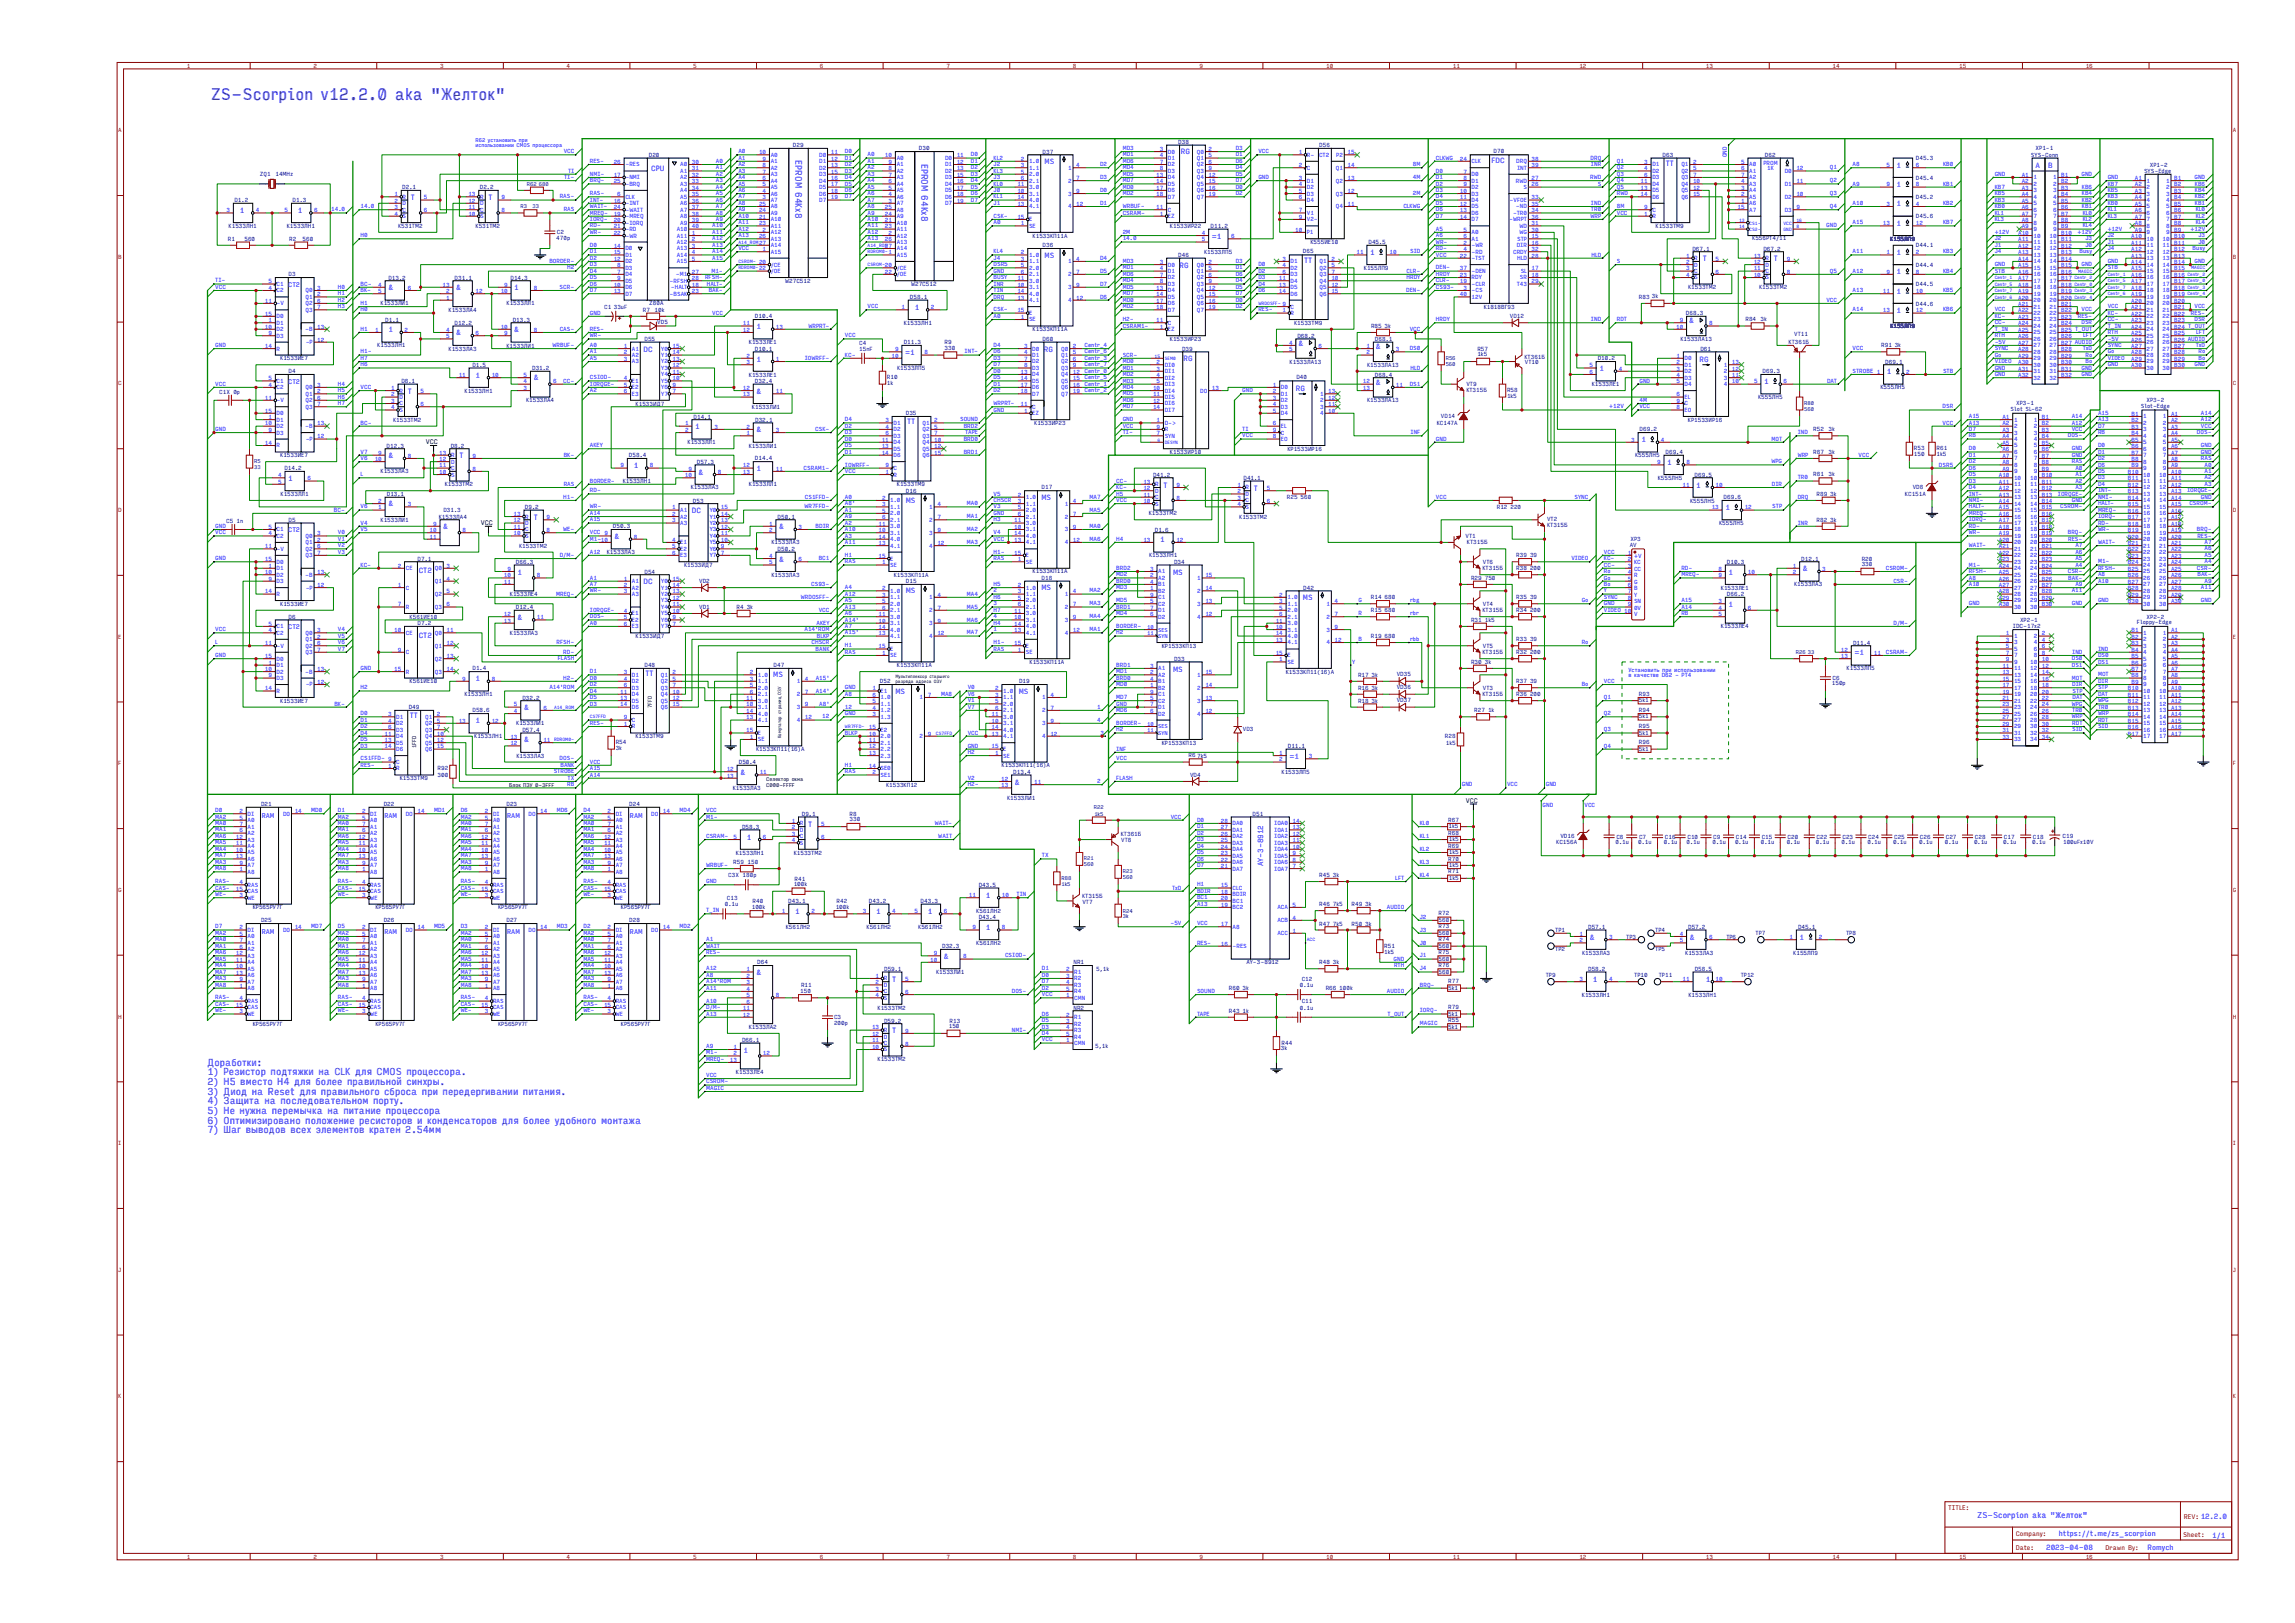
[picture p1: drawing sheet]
<svg xmlns="http://www.w3.org/2000/svg" width="297mm" height="210mm" viewBox="0 0 297 210" stroke-linecap="round" stroke-linejoin="round" font-family="sans-serif">
<defs><g id="words">
<text font-size="2.1" fill="#00f" x="27.3" y="12.9">ZS-Scorpion v12.2.0 aka &quot;Желток&quot;</text>
<g font-size="1.3" fill="#00f">
<text x="26.9" y="137.9">Доработки:</text>
<text x="26.9" y="139.1">1) Резистор подтяжки на CLK для CMOS процессора.</text>
<text x="26.9" y="140.4">2) H5 вместо H4 для более правильной синхры.</text>
<text x="26.9" y="141.6">3) Диод на Reset для правильного сброса при передергивании питания.</text>
<text x="26.9" y="142.9">4) Защита на последовательном порту.</text>
<text x="26.9" y="144.2">5) Не нужна перемычка на питание процессора</text>
<text x="26.9" y="145.4">6) Оптимизировано положение ресисторов и конденсаторов для более удобного монтажа</text>
<text x="26.9" y="146.7">7) Шаг выводов всех элементов кратен 2.54мм</text>
</g>
<g font-size="1.1" fill="#00f">
<text x="102.9" y="20.8" transform="rotate(90 102.9 20.8)">EPROM 64Kx8</text>
<text x="119.2" y="21.2" transform="rotate(90 119.2 21.2)">EPROM 64Kx8</text>
</g>
<text font-size="1" fill="#00f" x="255.9" y="196.4">ZS-Scorpion aka &quot;Желток&quot;</text>
<g font-size=".9" fill="#00f">
<text x="84.3" y="22.1">CPU</text>
<text x="135.2" y="21.2">MS</text>
<text x="152.8" y="19.9">RG</text>
<text x="193" y="21.1">FDC</text>
<text x="215.6" y="21.5">TT</text>
<text x="245.4" y="21.7">1</text>
<text x="263.4" y="21.7">A</text>
<text x="265.1" y="21.7">B</text>
<text x="31" y="27.6">1</text>
<text x="38.6" y="27.6">1</text>
<text x="53.2" y="25.9">T</text>
<text x="63.2" y="25.9">T</text>
<text x="245.4" y="29.2">1</text>
<text x="245.4" y="24.2">1</text>
<text x="245.4" y="26.7">1</text>
<text x="135.2" y="33.3">MS</text>
<text x="152.7" y="34.7">RG</text>
<text x="156.8" y="30.9">=1</text>
<text x="168.8" y="34">TT</text>
<text x="177.3" y="33">1</text>
<text x="220.4" y="33.8">T</text>
<text x="229.5" y="33.8">T</text>
<text x="245.4" y="35.5">1</text>
<text x="245.4" y="33">1</text>
<text x="50.3" y="37.6">&amp;</text>
<text x="59" y="37.5">&amp;</text>
<text x="66.6" y="37.6">1</text>
<text x="118.4" y="40.1">1</text>
<text x="218.6" y="41.8">&amp;</text>
<text x="245.4" y="40.5">1</text>
<text x="245.4" y="38">1</text>
<text x="50.3" y="43">1</text>
<text x="59" y="43.4">&amp;</text>
<text x="66.6" y="42.9">&amp;</text>
<text x="83.3" y="45.5">DC</text>
<text x="97.9" y="46.8">1</text>
<text x="97.9" y="42.6">1</text>
<text x="117.1" y="45.9">=1</text>
<text x="135.1" y="45.5">RG</text>
<text x="153.2" y="46.7">RG</text>
<text x="168" y="44.8">&amp;</text>
<text x="178.1" y="45.2">&amp;</text>
<text x="219.9" y="46.8">RG</text>
<text x="52.8" y="51">T</text>
<text x="61.5" y="48.9">1</text>
<text x="69.1" y="49.2">&amp;</text>
<text x="97.9" y="51">&amp;</text>
<text x="167.7" y="50.5">RG</text>
<text x="178.1" y="49.9">&amp;</text>
<text x="207" y="48">1</text>
<text x="228.3" y="49.7">1</text>
<text x="244.2" y="48.5">1</text>
<text x="50.3" y="59.3">&amp;</text>
<text x="59.5" y="59.3">T</text>
<text x="90" y="55.6">1</text>
<text x="97.9" y="55.9">&amp;</text>
<text x="117.4" y="54.9">TT</text>
<text x="212.4" y="57.2">1</text>
<text x="37.3" y="62.2">1</text>
<text x="50.3" y="65.5">&amp;</text>
<text x="82" y="60.6">1</text>
<text x="90.4" y="61.4">&amp;</text>
<text x="97.9" y="61">1</text>
<text x="117.2" y="65.1">MS</text>
<text x="134.8" y="64.7">MS</text>
<text x="150.6" y="63.1">T</text>
<text x="162.3" y="63.5">T</text>
<text x="215.8" y="60.2">1</text>
<text x="219.5" y="63.1">1</text>
<text x="57.4" y="68.5">&amp;</text>
<text x="69.1" y="67.3">T</text>
<text x="79.5" y="69.8">&amp;</text>
<text x="89.5" y="66.4">DC</text>
<text x="100.8" y="68.5">&amp;</text>
<text x="150.1" y="70.2">1</text>
<text x="223.3" y="66">1</text>
<text x="54.2" y="74.2">CT2</text>
<text x="67" y="74.4">1</text>
<text x="83.3" y="75.6">DC</text>
<text x="100.8" y="72.7">&amp;</text>
<text x="117.2" y="76.8">MS</text>
<text x="134.8" y="76.4">MS</text>
<text x="151.8" y="74.4">MS</text>
<text x="168.6" y="77.6">MS</text>
<text x="223.7" y="74.4">1</text>
<text x="233.3" y="73.9">&amp;</text>
<text x="54.2" y="82.6">CT2</text>
<text x="67" y="80.2">&amp;</text>
<text x="223.7" y="78.5">1</text>
<text x="61.5" y="88.2">1</text>
<text x="83.5" y="87.5">TT</text>
<text x="100.1" y="87.7">MS</text>
<text x="115.9" y="89.8">MS</text>
<text x="131.8" y="89.7">MS</text>
<text x="151.8" y="86.9">MS</text>
<text x="240" y="84.8">=1</text>
<text x="53" y="92.9">TT</text>
<text x="61.5" y="93.6">1</text>
<text x="67.8" y="91.8">&amp;</text>
<text x="67.8" y="96">&amp;</text>
<text x="95.8" y="100.3">&amp;</text>
<text x="131.3" y="101.5">&amp;</text>
<text x="166.9" y="98.2">=1</text>
<text x="104.6" y="107">T</text>
<text x="96.6" y="108.6">1</text>
<text x="163.5" y="112.1" transform="rotate(-90 163.5 112.1)">AY-3-8912</text>
<text x="102.9" y="118.2">1</text>
<text x="113.4" y="118.2">1</text>
<text x="120.1" y="118.2">1</text>
<text x="127.6" y="116.2">1</text>
<text x="122.1" y="124.1">&amp;</text>
<text x="127.6" y="120.3">1</text>
<text x="205.7" y="121.6">&amp;</text>
<text x="218.7" y="121.6">&amp;</text>
<text x="232.9" y="121.6">1</text>
<text x="97.9" y="126.2">&amp;</text>
<text x="115.5" y="127">T</text>
<text x="206.1" y="127">1</text>
<text x="220.8" y="127">1</text>
<text x="96.2" y="136.2">1</text>
<text x="115.5" y="133.7">T</text>
<text x="264.8" y="200.6">2023-04-08</text>
<text x="266.4" y="198.8">https://t.me/zs_scorpion</text>
<text x="277.9" y="200.6">Romych</text>
<text x="286.3" y="198.9">1/1</text>
</g>
<g font-size=".8" fill="#00f">
<text x="37.3" y="37.1">CT2</text>
<text x="37.3" y="49.6">CT2</text>
<text x="37.3" y="68.8">CT2</text>
<text x="37.3" y="81.4">CT2</text>
<text x="33.9" y="105.8">RAM</text>
<text x="49.8" y="105.8">RAM</text>
<text x="65.6" y="105.8">RAM</text>
<text x="81.5" y="105.8">RAM</text>
<text x="33.9" y="120.8">RAM</text>
<text x="49.8" y="120.8">RAM</text>
<text x="65.6" y="120.8">RAM</text>
<text x="81.5" y="120.8">RAM</text>
</g>
<g font-size=".8">
<text x="55.1" y="57.5">VCC</text>
<text x="62.2" y="67.9">VCC</text>
<text x="189.7" y="103.9">VCC</text>
</g>
<g font-size=".8" fill="#800">
<text x="252.1" y="195.4">TITLE:</text>
<text x="282.6" y="196.5">REV: 12.2.0</text>
<text x="260.9" y="200.6">Date:</text>
<text x="260.9" y="198.8">Company:</text>
<text x="272.5" y="200.6">Drawn By:</text>
<text x="282.5" y="198.9">Sheet:</text>
</g>
<g font-size=".7" fill="#800">
<text x="24.2" y="8.8">1</text>
<text x="40.6" y="8.8">2</text>
<text x="56.9" y="8.8">3</text>
<text x="73.3" y="8.8">4</text>
<text x="89.7" y="8.8">5</text>
<text x="106.1" y="8.8">6</text>
<text x="122.5" y="8.8">7</text>
<text x="138.9" y="8.8">8</text>
<text x="155.2" y="8.8">9</text>
<text x="171.6" y="8.8">10</text>
<text x="188" y="8.8">11</text>
<text x="204.4" y="8.8">12</text>
<text x="220.8" y="8.8">13</text>
<text x="237.2" y="8.8">14</text>
<text x="253.5" y="8.8">15</text>
<text x="269.9" y="8.8">16</text>
<text x="15.3" y="17.1">A</text>
<text x="288.9" y="17.1">A</text>
<text x="15.3" y="33.5">B</text>
<text x="288.9" y="33.5">B</text>
<text x="15.3" y="49.9">C</text>
<text x="288.9" y="49.9">C</text>
<text x="15.3" y="66.3">D</text>
<text x="288.9" y="66.3">D</text>
<text x="15.3" y="82.6">E</text>
<text x="288.9" y="82.6">E</text>
<text x="15.3" y="99">F</text>
<text x="288.9" y="99">F</text>
<text x="15.3" y="115.4">G</text>
<text x="288.9" y="115.4">G</text>
<text x="15.3" y="131.8">H</text>
<text x="288.9" y="131.8">H</text>
<text x="15.3" y="148.2">I</text>
<text x="288.9" y="148.2">I</text>
<text x="15.3" y="164.6">J</text>
<text x="288.9" y="164.6">J</text>
<text x="15.3" y="180.9">K</text>
<text x="288.9" y="180.9">K</text>
<text x="24.2" y="201.7">1</text>
<text x="40.6" y="201.7">2</text>
<text x="56.9" y="201.7">3</text>
<text x="73.3" y="201.7">4</text>
<text x="89.7" y="201.7">5</text>
<text x="106.1" y="201.7">6</text>
<text x="122.5" y="201.7">7</text>
<text x="138.9" y="201.7">8</text>
<text x="155.2" y="201.7">9</text>
<text x="171.6" y="201.7">10</text>
<text x="188" y="201.7">11</text>
<text x="204.4" y="201.7">12</text>
<text x="220.8" y="201.7">13</text>
<text x="237.2" y="201.7">14</text>
<text x="253.5" y="201.7">15</text>
<text x="269.9" y="201.7">16</text>
</g>
<g font-size=".7" fill="#000080">
<text x="33.6" y="22.8">ZQ1</text>
<text x="35.6" y="22.8">14MHz</text>
<text x="84" y="20.3">D20</text>
<text x="102.6" y="19">D29</text>
<text x="118.9" y="19.5">D30</text>
<text x="134.9" y="19.9">D37</text>
<text x="152.5" y="18.6">D38</text>
<text x="170.7" y="19">D56</text>
<text x="193.3" y="19.8">D70</text>
<text x="215.2" y="20.3">D63</text>
<text x="228.4" y="20.3">D62</text>
<text x="247.9" y="23.2">D45.4</text>
<text x="247.9" y="20.7">D45.3</text>
<text x="262.8" y="20.3">SYS-Conn</text>
<text x="263.4" y="19.4">XP1-1</text>
<text x="277.5" y="22.4">SYS-Edge</text>
<text x="278.2" y="21.6">XP1-2</text>
<text x="29.6" y="29.5">К1533ЛН1</text>
<text x="30.3" y="26.2">D1.2</text>
<text x="37.1" y="29.5">К1533ЛН1</text>
<text x="37.9" y="26.2">D1.3</text>
<text x="51.5" y="29.5">К531ТМ2</text>
<text x="52.1" y="24.5">D2.1</text>
<text x="61.5" y="29.5">К531ТМ2</text>
<text x="62.1" y="24.5">D2.2</text>
<text x="67.3" y="27">R3</text>
<text x="68.2" y="24">R62</text>
<text x="68.9" y="27">33</text>
<text x="69.7" y="24">680</text>
<text x="151.4" y="29.5">К1533ИР22</text>
<text x="156.7" y="29.5">D11.2</text>
<text x="214.2" y="29.5">K1533TM9</text>
<text x="247.9" y="28.2">D45.6</text>
<text x="247.9" y="25.7">D45.2</text>
<text x="29.5" y="31.2">R1</text>
<text x="31.6" y="31.2">560</text>
<text x="37.3" y="35.8">D3</text>
<text x="37.4" y="31.2">R2</text>
<text x="39.2" y="31.2">560</text>
<text x="72" y="31">470p</text>
<text x="72.1" y="30.3">C2</text>
<text x="133.6" y="30.7">К1533КП11A</text>
<text x="134.9" y="32">D36</text>
<text x="152.5" y="33.3">D46</text>
<text x="155.8" y="32.8">К1533ЛП5</text>
<text x="168.6" y="32.8">D65</text>
<text x="169.6" y="31.6">К555ИЕ10</text>
<text x="176.5" y="34.9">К155ЛП9</text>
<text x="177.1" y="31.6">D45.5</text>
<text x="219" y="32.4">D67.1</text>
<text x="226.8" y="31.1">К556РТ4/11</text>
<text x="228.2" y="32.4">D67.2</text>
<text x="244.6" y="31.2">К155ЛП9</text>
<text x="247.9" y="32">D44.1</text>
<text x="247.9" y="34.5">D44.4</text>
<text x="49.2" y="39.5">К1533ЛИ1</text>
<text x="49.9" y="41.6">D1.1</text>
<text x="50.3" y="36.2">D13.2</text>
<text x="58" y="40.4">К1533ЛА4</text>
<text x="58.8" y="36.2">D31.1</text>
<text x="65.6" y="39.5">К1533ЛЛ1</text>
<text x="66.1" y="36.2">D14.3</text>
<text x="66.4" y="41.6">D13.3</text>
<text x="78.2" y="39.9">C1</text>
<text x="79.4" y="39.9">33uF</text>
<text x="83.2" y="40.4">R7</text>
<text x="84" y="39.5">Z80A</text>
<text x="84.7" y="40.4">10k</text>
<text x="85.1" y="42">VD5</text>
<text x="97.7" y="41.2">D10.4</text>
<text x="101.6" y="36.6">W27C512</text>
<text x="117.8" y="38.7">D58.1</text>
<text x="117.9" y="37">W27C512</text>
<text x="192" y="39.9">К1818ВГ93</text>
<text x="195.4" y="41.1">VD12</text>
<text x="212.1" y="38.6">R83</text>
<text x="213.8" y="38.6">3k</text>
<text x="218.2" y="40.8">D68.3</text>
<text x="218.5" y="37.4">К1533ТМ2</text>
<text x="225.9" y="41.5">R84</text>
<text x="227.7" y="37.4">К1533ТМ2</text>
<text x="227.8" y="41.5">3k</text>
<text x="247.9" y="37">D44.5</text>
<text x="247.9" y="39.5">D44.6</text>
<text x="36.3" y="46.6">К1533ИЕ7</text>
<text x="48.8" y="45">К1533ЛН1</text>
<text x="58" y="45.4">К1533ЛА3</text>
<text x="58.8" y="42">D12.2</text>
<text x="61.1" y="47.5">D1.5</text>
<text x="65.5" y="45">К1533ЛИ1</text>
<text x="68.9" y="47.9">D31.2</text>
<text x="83.4" y="44.1">D55</text>
<text x="96.9" y="44.5">К1533ЛЕ1</text>
<text x="97.7" y="45.4">D10.1</text>
<text x="111.2" y="45.4">15nF</text>
<text x="111.2" y="44.7">C4</text>
<text x="116.1" y="47.9">К1533ЛП5</text>
<text x="116.9" y="42">К1533ЛН1</text>
<text x="117" y="44.6">D11.3</text>
<text x="122.2" y="45.3">330</text>
<text x="122.2" y="44.5">R9</text>
<text x="133.6" y="42.9">К1533КП11A</text>
<text x="134.9" y="44.1">D60</text>
<text x="151.4" y="44.1">К1533ИР23</text>
<text x="153" y="45.4">D39</text>
<text x="166.9" y="47.1">К1533ЛА13</text>
<text x="167.5" y="42">K1533TM9</text>
<text x="167.9" y="43.7">D68.2</text>
<text x="176.9" y="47.5">К1533ЛА13</text>
<text x="177.4" y="42.4">R85</text>
<text x="177.9" y="44.1">D68.1</text>
<text x="179.2" y="42.4">3k</text>
<text x="187.1" y="47.3">560</text>
<text x="187.1" y="46.5">R56</text>
<text x="191.2" y="46.1">1k5</text>
<text x="191.2" y="45.4">R57</text>
<text x="197.3" y="46.4">КТ361Б</text>
<text x="197.3" y="47.2">VT10</text>
<text x="206.8" y="46.6">D10.2</text>
<text x="217.5" y="44.1">К1533ЛА13</text>
<text x="220" y="45.4">D61</text>
<text x="231.5" y="44.5">КТ361Б</text>
<text x="232.2" y="43.5">VT11</text>
<text x="243.5" y="45">R91</text>
<text x="244" y="47">D69.1</text>
<text x="244.6" y="42.4">К155ЛП9</text>
<text x="245.2" y="45">3k</text>
<text x="28.4" y="51">C1X 0p</text>
<text x="37.3" y="48.3">D4</text>
<text x="51.9" y="49.6">D8.1</text>
<text x="60.1" y="50.8">К1533ЛН1</text>
<text x="68.1" y="52.1">К1533ЛА4</text>
<text x="82.3" y="52.5">К1533ИД7</text>
<text x="96.9" y="48.7">К1533ЛЕ1</text>
<text x="97.3" y="52.9">К1533ЛИ1</text>
<text x="97.7" y="49.6">D32.4</text>
<text x="114.8" y="49.8">1k</text>
<text x="114.8" y="49.1">R10</text>
<text x="117.2" y="53.7">D35</text>
<text x="167.8" y="49.1">D40</text>
<text x="176.9" y="52.1">К1533ЛА13</text>
<text x="177.9" y="48.7">D68.4</text>
<text x="189.8" y="50.7">КТ315Б</text>
<text x="189.8" y="49.9">VT9</text>
<text x="195" y="51.5">1k5</text>
<text x="195" y="50.7">R58</text>
<text x="206" y="50">К1533ЛЕ1</text>
<text x="227.5" y="51.6">К555ЛН5</text>
<text x="228.1" y="48.3">D69.3</text>
<text x="233.5" y="53.2">560</text>
<text x="233.5" y="52.4">R80</text>
<text x="243.4" y="50.4">К555ЛН5</text>
<text x="260.2" y="53.2">Slot SL-62</text>
<text x="260.9" y="52.4">XP3-1</text>
<text x="277" y="52.8">Slot-Edge</text>
<text x="277.8" y="52.1">XP3-2</text>
<text x="32.9" y="59.9">R5</text>
<text x="36.3" y="59.2">К1533ИЕ7</text>
<text x="50" y="57.9">D12.3</text>
<text x="50.9" y="54.6">К1533ТМ2</text>
<text x="58.3" y="57.9">D8.2</text>
<text x="81.4" y="59.2">D58.4</text>
<text x="89" y="57.5">К1533ЛЛ1</text>
<text x="89.8" y="54.2">D14.1</text>
<text x="96.9" y="57.9">К1533ЛИ1</text>
<text x="97.7" y="59.6">D14.4</text>
<text x="97.7" y="54.6">D32.1</text>
<text x="133.8" y="55">К1533ИР23</text>
<text x="151.4" y="58.8">К1533ИР10</text>
<text x="166.6" y="58.3">КР1533ИР16</text>
<text x="185.9" y="54.9">КС147А</text>
<text x="186.5" y="54.1">VD14</text>
<text x="211.6" y="59.2">К555ЛН5</text>
<text x="212.2" y="55.8">D69.2</text>
<text x="215.5" y="58.8">D69.4</text>
<text x="218.4" y="54.6">КР1533ИР16</text>
<text x="234.7" y="55.8">R52</text>
<text x="234.7" y="58.7">R87</text>
<text x="236.6" y="55.8">3k</text>
<text x="236.6" y="58.7">3k</text>
<text x="247.7" y="59">150</text>
<text x="247.7" y="58.3">R53</text>
<text x="250.6" y="59">1k5</text>
<text x="250.6" y="58.3">R61</text>
<text x="32.9" y="60.7">33</text>
<text x="36.3" y="64.2">К1533ЛЛ1</text>
<text x="36.8" y="60.8">D14.2</text>
<text x="49.2" y="61.3">К1533ЛА3</text>
<text x="50.1" y="64.2">D13.1</text>
<text x="57.6" y="62.9">К1533ТМ2</text>
<text x="67.9" y="65.9">D9.2</text>
<text x="80.6" y="62.5">К1533ЛН1</text>
<text x="89.4" y="63.3">К1533ЛА3</text>
<text x="89.7" y="65">D53</text>
<text x="90.2" y="60">D57.3</text>
<text x="96.9" y="62.9">К1533ЛЛ1</text>
<text x="116.1" y="62.9">K1533TM9</text>
<text x="117.2" y="63.7">D16</text>
<text x="134.8" y="63.3">D17</text>
<text x="149.2" y="61.7">D41.2</text>
<text x="160.9" y="62.1">D41.1</text>
<text x="166.5" y="64.6">R25</text>
<text x="168.3" y="64.6">560</text>
<text x="193.7" y="65.9">R12</text>
<text x="195.5" y="65.9">220</text>
<text x="214.5" y="62.1">К555ЛН5</text>
<text x="218.7" y="65">К555ЛН5</text>
<text x="219.3" y="61.7">D69.5</text>
<text x="223.1" y="64.6">D69.6</text>
<text x="234.7" y="61.6">R81</text>
<text x="235.1" y="64.2">R89</text>
<text x="236.6" y="61.6">3k</text>
<text x="236.8" y="64.2">3k</text>
<text x="246.5" y="64.1">КС151А</text>
<text x="247.5" y="63.3">VD8</text>
<text x="29.3" y="67.7">C5</text>
<text x="30.6" y="67.7">1n</text>
<text x="37.3" y="67.5">D5</text>
<text x="49.2" y="67.5">К1533ЛИ1</text>
<text x="56.8" y="67.1">К1533ЛА4</text>
<text x="57.4" y="66.2">D31.3</text>
<text x="67.2" y="70.9">К1533ТМ2</text>
<text x="78.5" y="71.7">К1533ЛА3</text>
<text x="79.3" y="68.4">D50.3</text>
<text x="99.8" y="70.5">К1533ЛА3</text>
<text x="100.6" y="67.1">D50.1</text>
<text x="100.6" y="71.3">D50.2</text>
<text x="148.7" y="66.7">К1533ТМ2</text>
<text x="149.4" y="68.8">D1.6</text>
<text x="160.4" y="67.1">К1533ТМ2</text>
<text x="189.7" y="69.6">VT1</text>
<text x="189.8" y="70.4">КТ315Б</text>
<text x="200.2" y="68.2">КТ315Б</text>
<text x="200.2" y="67.5">VT2</text>
<text x="210.9" y="70.8">AV</text>
<text x="211" y="70">XP3</text>
<text x="222.5" y="67.9">К555ЛН5</text>
<text x="235.1" y="67.5">R82</text>
<text x="236.8" y="67.5">3k</text>
<text x="54" y="72.5">D7.1</text>
<text x="66" y="77.1">К1533ЛЕ4</text>
<text x="66.8" y="72.9">D66.3</text>
<text x="83.4" y="74.2">D54</text>
<text x="88.5" y="73.4">К1533ИД7</text>
<text x="90.5" y="75.4">VD2</text>
<text x="99.8" y="74.6">К1533ЛА3</text>
<text x="115.7" y="74.6">К1533КП11A</text>
<text x="117.2" y="75.4">D15</text>
<text x="133.6" y="74.2">К1533КП11A</text>
<text x="134.8" y="75">D18</text>
<text x="148.7" y="72.1">К1533ЛН1</text>
<text x="151.9" y="73">D34</text>
<text x="168.7" y="76.3">D42</text>
<text x="177.4" y="77.6">R14</text>
<text x="179.2" y="77.6">680</text>
<text x="190.4" y="75.1">R29</text>
<text x="191.9" y="73.7">КТ315Б</text>
<text x="191.9" y="73">VT6</text>
<text x="192.2" y="75.1">750</text>
<text x="196.2" y="73.8">R38</text>
<text x="196.2" y="77.6">R35</text>
<text x="196.2" y="72.1">R39</text>
<text x="198" y="77.6">39</text>
<text x="198" y="73.8">200</text>
<text x="198" y="72.1">39</text>
<text x="222.7" y="76.3">К1533ЛЕ1</text>
<text x="223.5" y="73">D10.3</text>
<text x="223.5" y="77.1">D66.2</text>
<text x="232.2" y="75.8">К1533ЛА3</text>
<text x="233.1" y="72.6">D12.1</text>
<text x="240.9" y="73.3">330</text>
<text x="240.9" y="72.5">R20</text>
<text x="36.3" y="78.4">К1533ИЕ7</text>
<text x="37.3" y="80.1">D6</text>
<text x="53" y="80.1">К561ИЕ10</text>
<text x="54" y="80.9">D7.2</text>
<text x="66" y="82.2">К1533ЛА3</text>
<text x="66.8" y="78.8">D12.4</text>
<text x="82.3" y="82.6">К1533ИД7</text>
<text x="90.5" y="78.8">VD1</text>
<text x="95.3" y="78.8">R4</text>
<text x="96.6" y="78.8">3k</text>
<text x="150.4" y="83.8">КР1533КП13</text>
<text x="177.4" y="79.2">R15</text>
<text x="177.4" y="82.6">R19</text>
<text x="179.2" y="79.2">680</text>
<text x="179.2" y="82.6">680</text>
<text x="190.4" y="80.5">R31</text>
<text x="191.9" y="79.2">КТ315Б</text>
<text x="191.9" y="83.8">VT5</text>
<text x="191.9" y="78.4">VT4</text>
<text x="192.2" y="80.5">1k5</text>
<text x="196.2" y="79.2">R34</text>
<text x="196.2" y="83">R33</text>
<text x="198" y="79.2">200</text>
<text x="198" y="83">39</text>
<text x="222.7" y="81.3">К1533ЛЕ4</text>
<text x="239.8" y="83.4">D11.4</text>
<text x="260.5" y="81.3">IDC-17x2</text>
<text x="261.4" y="80.5">XP2-1</text>
<text x="276.5" y="80.7">Floppy-Edge</text>
<text x="277.8" y="80.1">XP2-2</text>
<text x="53" y="88.4">К561ИЕ10</text>
<text x="61.1" y="86.7">D1.4</text>
<text x="83.4" y="86.3">D48</text>
<text x="100.1" y="86.3">D47</text>
<text x="113.9" y="88.4">D52</text>
<text x="116.1" y="86.3">К1533КП11A</text>
<text x="131.9" y="88.4">D19</text>
<text x="133.2" y="85.9">К1533КП11A</text>
<text x="151.9" y="85.5">D33</text>
<text x="166.4" y="87.2">К1533КП11(16)A</text>
<text x="175.7" y="89.3">R16</text>
<text x="175.7" y="87.6">R17</text>
<text x="177.5" y="89.3">3k</text>
<text x="177.5" y="87.6">3k</text>
<text x="180.7" y="87.5">VD35</text>
<text x="180.7" y="89.2">VD36</text>
<text x="190.4" y="85.9">R30</text>
<text x="191.9" y="84.6">КТ315Б</text>
<text x="191.9" y="89.3">VT3</text>
<text x="192.2" y="85.9">3k</text>
<text x="196.2" y="84.7">R32</text>
<text x="196.2" y="88.4">R37</text>
<text x="198" y="84.7">200</text>
<text x="198" y="88.4">39</text>
<text x="232.4" y="84.6">R26</text>
<text x="234" y="84.6">33</text>
<text x="237.1" y="88.7">150p</text>
<text x="237.2" y="87.9">C6</text>
<text x="239" y="86.8">К1533ЛП5</text>
<text x="36.3" y="90.9">К1533ИЕ7</text>
<text x="52.9" y="91.8">D49</text>
<text x="60.1" y="90.1">К1533ЛН1</text>
<text x="61.1" y="92.2">D58.6</text>
<text x="61.4" y="95.5">К1533ЛН1</text>
<text x="66.8" y="93.9">К1533ЛИ1</text>
<text x="67.6" y="90.5">D32.2</text>
<text x="67.6" y="94.7">D57.4</text>
<text x="82.2" y="95.5">К1533ТМ9</text>
<text x="160.8" y="94.6">VD3</text>
<text x="175.7" y="90.9">R18</text>
<text x="177.5" y="90.9">3k</text>
<text x="180.7" y="90.9">VD37</text>
<text x="187" y="95.5">R28</text>
<text x="190.8" y="92.2">R27</text>
<text x="191.9" y="90">КТ315Б</text>
<text x="192.6" y="92.2">1k</text>
<text x="196.2" y="90.1">R36</text>
<text x="198" y="90.1">200</text>
<text x="212.1" y="90">R93</text>
<text x="212.1" y="92.1">R94</text>
<text x="212.1" y="94.2">R95</text>
<text x="212.1" y="90.9">5k1</text>
<text x="212.1" y="93">5k1</text>
<text x="212.1" y="95">5k1</text>
<text x="51.7" y="101">К1533ТМ9</text>
<text x="56.6" y="100.5">300</text>
<text x="56.6" y="99.6">R92</text>
<text x="66.8" y="98">К1533ЛА3</text>
<text x="79.7" y="97.1">3k</text>
<text x="79.7" y="96.3">R54</text>
<text x="95.6" y="98.9">D50.4</text>
<text x="97.9" y="97.2">К1533КП11(16)A</text>
<text x="114.7" y="101.8">К1533КП12</text>
<text x="129.6" y="99.3">К1533КП11(16)A</text>
<text x="131.1" y="100.1">D13.4</text>
<text x="150.4" y="96.4">КР1533КП13</text>
<text x="153.8" y="98">R6</text>
<text x="154" y="100.5">VD4</text>
<text x="154.9" y="98">7k5</text>
<text x="165.8" y="100.1">К1533ЛП5</text>
<text x="166.7" y="96.8">D11.1</text>
<text x="187.1" y="96.4">1k5</text>
<text x="212.1" y="96.3">R96</text>
<text x="212.1" y="97.1">5k1</text>
<text x="33.8" y="104.3">D21</text>
<text x="49.7" y="104.3">D22</text>
<text x="65.5" y="104.3">D23</text>
<text x="81.4" y="104.3">D24</text>
<text x="94.8" y="102.2">К1533ЛА3</text>
<text x="96" y="107.2">D58.3</text>
<text x="103.8" y="105.6">D9.1</text>
<text x="109.9" y="106.3">330</text>
<text x="109.9" y="105.5">R8</text>
<text x="130.3" y="103.5">К1533ЛИ1</text>
<text x="141.5" y="104.7">R22</text>
<text x="141.6" y="105.5">1k5</text>
<text x="162.1" y="105.5">D51</text>
<text x="187.4" y="106.3">R67</text>
<text x="187.4" y="107.2">1k5</text>
<text x="94.2" y="113.4">C3X 180p</text>
<text x="94.9" y="111.8">R59</text>
<text x="95.2" y="110.6">К1533ЛН1</text>
<text x="96.7" y="111.8">150</text>
<text x="102.7" y="110.6">К1533ТМ2</text>
<text x="102.8" y="114">R41</text>
<text x="137.4" y="113.8">R88</text>
<text x="140.3" y="112.1">560</text>
<text x="140.3" y="111.3">R21</text>
<text x="145" y="108.2">КТ361Б</text>
<text x="145.1" y="108.9">VT8</text>
<text x="145.3" y="113.8">560</text>
<text x="145.3" y="113">R23</text>
<text x="170.7" y="113.5">R45</text>
<text x="172.5" y="113.5">3k</text>
<text x="187.4" y="108">R68</text>
<text x="187.4" y="113">R71</text>
<text x="187.4" y="111.3">R70</text>
<text x="187.4" y="109.7">R69</text>
<text x="187.5" y="112.2">1k5</text>
<text x="187.5" y="110.5">1k5</text>
<text x="187.5" y="108.8">1k5</text>
<text x="187.5" y="113.9">1k5</text>
<text x="201.4" y="109.3">КС156А</text>
<text x="201.9" y="108.4">VD16</text>
<text x="209.1" y="109.2">0.1u</text>
<text x="209.2" y="108.5">C8</text>
<text x="212" y="109.2">0.1u</text>
<text x="212.1" y="108.5">C7</text>
<text x="215.3" y="109.2">0.1u</text>
<text x="215.5" y="108.5">C16</text>
<text x="218.3" y="109.2">0.1u</text>
<text x="218.4" y="108.5">C10</text>
<text x="221.6" y="109.2">0.1u</text>
<text x="221.7" y="108.5">C9</text>
<text x="224.5" y="109.2">0.1u</text>
<text x="224.6" y="108.5">C14</text>
<text x="227.9" y="109.2">0.1u</text>
<text x="228" y="108.5">C15</text>
<text x="231.2" y="109.2">0.1u</text>
<text x="231.3" y="108.5">C20</text>
<text x="235" y="109.2">0.1u</text>
<text x="235.1" y="108.5">C22</text>
<text x="238.3" y="109.2">0.1u</text>
<text x="238.4" y="108.5">C23</text>
<text x="241.7" y="109.2">0.1u</text>
<text x="241.8" y="108.5">C24</text>
<text x="245" y="109.2">0.1u</text>
<text x="245.1" y="108.5">C25</text>
<text x="248.4" y="109.2">0.1u</text>
<text x="248.5" y="108.5">C26</text>
<text x="251.7" y="109.2">0.1u</text>
<text x="251.8" y="108.5">C27</text>
<text x="255.5" y="109.2">0.1u</text>
<text x="255.6" y="108.5">C28</text>
<text x="259.2" y="109.2">0.1u</text>
<text x="259.3" y="108.5">C17</text>
<text x="263" y="109.2">0.1u</text>
<text x="263.1" y="108.5">C18</text>
<text x="266.9" y="108.4">C19</text>
<text x="267" y="109.2">100uFx10V</text>
<text x="32.7" y="117.7">КР565РУ7Г</text>
<text x="33.8" y="119.3">D25</text>
<text x="48.6" y="117.7">КР565РУ7Г</text>
<text x="49.7" y="119.3">D26</text>
<text x="64.5" y="117.7">КР565РУ7Г</text>
<text x="65.5" y="119.3">D27</text>
<text x="80.3" y="117.7">КР565РУ7Г</text>
<text x="81.4" y="119.3">D28</text>
<text x="93.8" y="117.3">0.1u</text>
<text x="94.1" y="116.4">C13</text>
<text x="97.3" y="117.6">100k</text>
<text x="97.4" y="116.9">R40</text>
<text x="102" y="116.8">D43.1</text>
<text x="102.7" y="114.7">100k</text>
<text x="108.2" y="117.6">100k</text>
<text x="108.3" y="116.9">R42</text>
<text x="112.4" y="116.8">D43.2</text>
<text x="119.1" y="116.8">D43.3</text>
<text x="126.3" y="118.1">К561ЛН2</text>
<text x="126.7" y="114.8">D43.5</text>
<text x="126.7" y="118.9">D43.4</text>
<text x="137.4" y="114.6">1k5</text>
<text x="140" y="116.2">КТ315Б</text>
<text x="140.1" y="116.9">VT7</text>
<text x="145.3" y="118.8">3k</text>
<text x="145.3" y="118.1">R24</text>
<text x="170.7" y="119.8">R47</text>
<text x="170.7" y="117.3">R46</text>
<text x="172.5" y="119.8">7k5</text>
<text x="172.5" y="117.3">7k5</text>
<text x="174.9" y="119.8">R50</text>
<text x="174.9" y="117.3">R49</text>
<text x="176.7" y="119.8">3k</text>
<text x="176.7" y="117.3">3k</text>
<text x="186.2" y="119.3">560</text>
<text x="186.2" y="118.5">R72</text>
<text x="98" y="124.8">D64</text>
<text x="101.7" y="120.2">К561ЛН2</text>
<text x="112.1" y="120.2">К561ЛН2</text>
<text x="114.4" y="125.6">D59.1</text>
<text x="118.8" y="120.2">К561ЛН2</text>
<text x="121.9" y="122.7">D32.3</text>
<text x="126.3" y="122.3">К561ЛН2</text>
<text x="138.9" y="124.8">NR1</text>
<text x="141.9" y="125.6">5,1k</text>
<text x="161.3" y="124.8">AY-3-8912</text>
<text x="170.7" y="124.8">R48</text>
<text x="172.5" y="124.8">3k</text>
<text x="179.1" y="123.4">1k5</text>
<text x="179.1" y="122.6">R51</text>
<text x="186.2" y="126">560</text>
<text x="186.2" y="124.3">560</text>
<text x="186.2" y="122.6">560</text>
<text x="186.2" y="121">560</text>
<text x="186.2" y="125.1">R76</text>
<text x="186.2" y="123.5">R75</text>
<text x="186.2" y="121.8">R74</text>
<text x="186.2" y="120.1">R73</text>
<text x="201.3" y="123.1">TP2</text>
<text x="201.3" y="120.6">TP1</text>
<text x="204.7" y="123.5">К1533ЛА3</text>
<text x="205.5" y="120.2">D57.1</text>
<text x="205.5" y="125.6">D58.2</text>
<text x="210.5" y="121.4">TP3</text>
<text x="214.2" y="120.6">TP4</text>
<text x="214.2" y="123.1">TP5</text>
<text x="218.1" y="123.5">К1533ЛА3</text>
<text x="218.5" y="120.2">D57.2</text>
<text x="219.3" y="125.6">D58.5</text>
<text x="223.4" y="121.4">TP6</text>
<text x="227.2" y="121">TP7</text>
<text x="232.1" y="123.5">К155ЛП9</text>
<text x="232.7" y="120.2">D45.1</text>
<text x="238.9" y="121">TP8</text>
<text x="103.6" y="128.4">150</text>
<text x="103.7" y="127.7">R11</text>
<text x="107.9" y="131.8">C3</text>
<text x="113.6" y="130.6">К1533ТМ2</text>
<text x="121.1" y="126">К1533ЛИ1</text>
<text x="138.9" y="130.6">NR2</text>
<text x="159" y="131.1">R43</text>
<text x="159" y="128.1">R60</text>
<text x="160.8" y="131.1">1k</text>
<text x="160.8" y="128.1">3k</text>
<text x="168.2" y="127.7">0.1u</text>
<text x="168.2" y="130.6">0.1u</text>
<text x="168.5" y="126.9">C12</text>
<text x="168.5" y="129.8">C11</text>
<text x="171.6" y="128.1">R66</text>
<text x="173.3" y="128.1">100k</text>
<text x="187.4" y="128.1">5k1</text>
<text x="187.4" y="131.4">5k1</text>
<text x="187.4" y="127.2">R77</text>
<text x="187.4" y="130.6">R79</text>
<text x="200" y="126.4">TP9</text>
<text x="204.7" y="129">К1533ЛН1</text>
<text x="211.5" y="126.4">TP10</text>
<text x="214.7" y="126.4">TP11</text>
<text x="218.5" y="129">К1533ЛН1</text>
<text x="225.3" y="126.4">TP12</text>
<text x="32.7" y="132.7">КР565РУ7Г</text>
<text x="48.6" y="132.7">КР565РУ7Г</text>
<text x="64.5" y="132.7">КР565РУ7Г</text>
<text x="80.3" y="132.7">КР565РУ7Г</text>
<text x="96" y="134.8">D66.1</text>
<text x="96.9" y="133.1">К1533ЛА2</text>
<text x="107.9" y="132.6">200p</text>
<text x="113.6" y="137.3">К1533ТМ2</text>
<text x="114.4" y="132.3">D59.2</text>
<text x="122.8" y="133">150</text>
<text x="122.9" y="132.3">R13</text>
<text x="141.7" y="135.7">5,1k</text>
<text x="165.8" y="135.9">3k</text>
<text x="165.9" y="135.2">R44</text>
<text x="187.4" y="133.1">5k1</text>
<text x="187.4" y="132.2">R55</text>
<text x="95.2" y="139">К1533ЛЕ4</text>
</g>
<g font-size=".7" fill="#00f">
<text x="61.5" y="18.4">R62 установить при</text>
<text x="61.5" y="19">использовании CMOS процессора</text>
<text x="72.9" y="19.8">VCC</text>
<text x="73" y="23.2">TI-</text>
<text x="73.5" y="22.3">TI</text>
<text x="76.3" y="23.6">BRQ-</text>
<text x="76.3" y="22.7">NMI-</text>
<text x="76.3" y="21.1">RES-</text>
<text x="79.4" y="21.2">26</text>
<text x="79.4" y="22.9">17</text>
<text x="79.4" y="23.7">25</text>
<text x="80.9" y="21.5">-RES</text>
<text x="80.9" y="23.2">-NMI</text>
<text x="88" y="21.5">A0</text>
<text x="88" y="22.4">A1</text>
<text x="88" y="23.2">A2</text>
<text x="89.5" y="21.2">30</text>
<text x="89.5" y="22">31</text>
<text x="89.5" y="22.9">32</text>
<text x="89.5" y="23.7">33</text>
<text x="92.6" y="23.6">A3</text>
<text x="92.6" y="22.7">A2</text>
<text x="92.6" y="21.9">A1</text>
<text x="92.6" y="21.1">A0</text>
<text x="95.6" y="19.8">A0</text>
<text x="95.6" y="20.7">A1</text>
<text x="95.6" y="21.5">A2</text>
<text x="95.6" y="22.3">A3</text>
<text x="95.6" y="23.2">A4</text>
<text x="98.2" y="19.9">10</text>
<text x="98.7" y="20.8">9</text>
<text x="98.7" y="21.6">8</text>
<text x="98.7" y="22.5">7</text>
<text x="98.7" y="23.3">6</text>
<text x="99.7" y="20.3">A0</text>
<text x="99.7" y="21.1">A1</text>
<text x="99.7" y="22">A2</text>
<text x="99.7" y="22.8">A3</text>
<text x="99.7" y="23.6">A4</text>
<text x="106" y="20.3">D0</text>
<text x="106" y="21.1">D1</text>
<text x="106" y="22">D2</text>
<text x="106" y="22.8">D3</text>
<text x="106" y="23.6">D4</text>
<text x="107.5" y="19.9">11</text>
<text x="107.5" y="20.8">12</text>
<text x="107.5" y="21.6">13</text>
<text x="107.5" y="22.5">15</text>
<text x="107.5" y="23.3">16</text>
<text x="109.3" y="19.8">D0</text>
<text x="109.3" y="20.7">D1</text>
<text x="109.3" y="21.5">D2</text>
<text x="109.3" y="22.3">D3</text>
<text x="109.3" y="23.2">D4</text>
<text x="112.3" y="23.6">A4</text>
<text x="112.3" y="22.7">A3</text>
<text x="112.3" y="21.9">A2</text>
<text x="112.3" y="21.1">A1</text>
<text x="112.3" y="20.2">A0</text>
<text x="114.5" y="20.4">10</text>
<text x="115" y="21.2">9</text>
<text x="115" y="22">8</text>
<text x="115" y="22.9">7</text>
<text x="115" y="23.7">6</text>
<text x="116" y="20.7">A0</text>
<text x="116" y="21.5">A1</text>
<text x="116" y="22.4">A2</text>
<text x="116" y="23.2">A3</text>
<text x="122.3" y="20.7">D0</text>
<text x="122.3" y="21.5">D1</text>
<text x="122.3" y="22.4">D2</text>
<text x="122.3" y="23.2">D3</text>
<text x="123.8" y="20.4">11</text>
<text x="123.8" y="21.2">12</text>
<text x="123.8" y="22">13</text>
<text x="123.8" y="22.9">15</text>
<text x="123.8" y="23.7">16</text>
<text x="125.6" y="23.6">D4</text>
<text x="125.6" y="22.7">D3</text>
<text x="125.6" y="21.9">D2</text>
<text x="125.6" y="21.1">D1</text>
<text x="125.6" y="20.2">D0</text>
<text x="128.6" y="20.7">KL2</text>
<text x="128.6" y="22.3">KL3</text>
<text x="128.6" y="21.5">J2</text>
<text x="128.6" y="23.2">J3</text>
<text x="132.1" y="20.8">2</text>
<text x="132.1" y="21.6">3</text>
<text x="132.1" y="22.5">5</text>
<text x="132.1" y="23.3">6</text>
<text x="133.2" y="21.1">1.0</text>
<text x="133.2" y="22">1.1</text>
<text x="133.2" y="22.8">2.0</text>
<text x="133.2" y="23.6">2.1</text>
<text x="138.2" y="22">1</text>
<text x="138.2" y="23.6">2</text>
<text x="139.3" y="21.6">4</text>
<text x="139.3" y="23.3">7</text>
<text x="142.4" y="23.2">D3</text>
<text x="142.4" y="21.5">D2</text>
<text x="145.3" y="23.6">MD7</text>
<text x="145.3" y="21.1">MD6</text>
<text x="145.3" y="22.7">MD5</text>
<text x="145.3" y="21.9">MD4</text>
<text x="145.3" y="19.4">MD3</text>
<text x="145.3" y="20.2">MD1</text>
<text x="149.6" y="22.9">13</text>
<text x="149.6" y="23.7">14</text>
<text x="150.1" y="19.5">3</text>
<text x="150.1" y="20.4">4</text>
<text x="150.1" y="21.2">7</text>
<text x="150.1" y="22">8</text>
<text x="151.1" y="19.9">D0</text>
<text x="151.1" y="20.7">D1</text>
<text x="151.1" y="21.5">D2</text>
<text x="151.1" y="22.4">D3</text>
<text x="151.1" y="23.2">D4</text>
<text x="154.9" y="19.9">Q0</text>
<text x="154.9" y="20.7">Q1</text>
<text x="154.9" y="21.5">Q2</text>
<text x="154.9" y="22.4">Q3</text>
<text x="154.9" y="23.2">Q4</text>
<text x="156.4" y="19.5">2</text>
<text x="156.4" y="20.4">5</text>
<text x="156.4" y="21.2">6</text>
<text x="156.4" y="22">9</text>
<text x="156.4" y="22.9">12</text>
<text x="156.4" y="23.7">15</text>
<text x="159.9" y="23.6">D7</text>
<text x="159.9" y="21.1">D6</text>
<text x="159.9" y="22.7">D5</text>
<text x="159.9" y="21.9">D4</text>
<text x="159.9" y="19.4">D3</text>
<text x="159.9" y="20.2">D1</text>
<text x="162.8" y="23.2">GND</text>
<text x="162.8" y="19.8">VCC</text>
<text x="168.1" y="19.9">1</text>
<text x="168.1" y="21.6">2</text>
<text x="168.1" y="23.3">3</text>
<text x="169.1" y="20.3">R-</text>
<text x="169.1" y="22">C</text>
<text x="169.1" y="23.6">D1</text>
<text x="170.7" y="20.3">CT2</text>
<text x="172.9" y="22">Q1</text>
<text x="172.9" y="23.6">Q2</text>
<text x="172.9" y="20.3">P2</text>
<text x="174.4" y="19.9">15</text>
<text x="174.4" y="21.6">14</text>
<text x="174.4" y="23.3">13</text>
<text x="182.8" y="21.5">8M</text>
<text x="182.8" y="23.2">4M</text>
<text x="185.8" y="23.2">D1</text>
<text x="185.8" y="22.3">D0</text>
<text x="185.8" y="20.7">CLKWG</text>
<text x="188.9" y="20.8">24</text>
<text x="189.4" y="22.5">7</text>
<text x="189.4" y="23.3">8</text>
<text x="190.4" y="21.1">CLK</text>
<text x="190.4" y="22.8">D0</text>
<text x="190.4" y="23.6">D1</text>
<text x="196.2" y="23.6">RWD</text>
<text x="196.2" y="21.1">DRQ</text>
<text x="196.3" y="22">INT</text>
<text x="198.2" y="20.8">38</text>
<text x="198.2" y="21.6">39</text>
<text x="198.2" y="23.3">27</text>
<text x="205.8" y="23.2">RWD</text>
<text x="205.8" y="20.7">DRQ</text>
<text x="205.9" y="21.5">INR</text>
<text x="209.2" y="23.6">Q4</text>
<text x="209.2" y="22.7">Q3</text>
<text x="209.2" y="21.9">Q2</text>
<text x="209.2" y="21.1">Q1</text>
<text x="212.3" y="23.7">11</text>
<text x="212.8" y="21.2">3</text>
<text x="212.8" y="22">4</text>
<text x="212.8" y="22.9">6</text>
<text x="213.8" y="21.5">D1</text>
<text x="213.8" y="22.4">D2</text>
<text x="213.8" y="23.2">D3</text>
<text x="217.6" y="21.5">Q1</text>
<text x="217.6" y="22.4">Q2</text>
<text x="217.6" y="23.2">Q3</text>
<text x="219.1" y="21.2">2</text>
<text x="219.1" y="22">5</text>
<text x="219.1" y="22.9">7</text>
<text x="219.1" y="23.7">10</text>
<text x="223.5" y="20.3" transform="rotate(-90 223.5 20.3)">GND</text>
<text x="225.3" y="23.7">4</text>
<text x="225.3" y="22.9">7</text>
<text x="225.3" y="22">6</text>
<text x="225.3" y="21.2">5</text>
<text x="226.4" y="23.2">A2</text>
<text x="226.4" y="22.4">A1</text>
<text x="226.4" y="21.5">A0</text>
<text x="228.2" y="21.3">PROM</text>
<text x="228.7" y="22">1K</text>
<text x="231" y="22.4">D0</text>
<text x="232.5" y="22">12</text>
<text x="232.5" y="23.7">11</text>
<text x="236.8" y="21.9">Q1</text>
<text x="236.8" y="23.6">Q2</text>
<text x="239.7" y="21.5">A8</text>
<text x="244.1" y="21.6">5</text>
<text x="247.9" y="21.6">6</text>
<text x="251.4" y="21.5">KB0</text>
<text x="258.1" y="22.7">GND</text>
<text x="261.6" y="22.9">A1</text>
<text x="261.6" y="23.7">A2</text>
<text x="263.1" y="23.2">1</text>
<text x="265.7" y="23.2">1</text>
<text x="266.7" y="22.9">B1</text>
<text x="266.7" y="23.7">B2</text>
<text x="269.4" y="22.7">GND</text>
<text x="272.8" y="23.2">GND</text>
<text x="276.3" y="23.3">A1</text>
<text x="277.8" y="23.6">1</text>
<text x="280.3" y="23.6">1</text>
<text x="281.4" y="23.3">B1</text>
<text x="284" y="23.2">GND</text>
<text x="29.3" y="27.5">3</text>
<text x="33.1" y="27.5">4</text>
<text x="36.8" y="27.5">5</text>
<text x="40.6" y="27.5">6</text>
<text x="42.9" y="27.3">14.0</text>
<text x="46.7" y="26.9">14.0</text>
<text x="51" y="25.4">1</text>
<text x="51" y="26.2">2</text>
<text x="51" y="27.1">3</text>
<text x="51" y="27.9">4</text>
<text x="52.1" y="25.7">R</text>
<text x="52.1" y="26.6">D</text>
<text x="52.1" y="27.4">С</text>
<text x="52.1" y="28.2">S</text>
<text x="54.9" y="27.5">6</text>
<text x="54.9" y="25.8">5</text>
<text x="60.6" y="25.4">13</text>
<text x="60.6" y="26.2">12</text>
<text x="60.6" y="27.1">11</text>
<text x="60.6" y="27.9">10</text>
<text x="62.1" y="25.7">R</text>
<text x="62.1" y="26.6">D</text>
<text x="62.1" y="27.4">С</text>
<text x="62.1" y="28.2">S</text>
<text x="64.9" y="27.5">8</text>
<text x="64.9" y="25.8">9</text>
<text x="72.4" y="25.7">RAS-</text>
<text x="72.9" y="27.3">RAS</text>
<text x="76.3" y="29.4">RD-</text>
<text x="76.3" y="28.6">IORQ-</text>
<text x="76.3" y="27.8">MREQ-</text>
<text x="76.3" y="26.9">WAIT-</text>
<text x="76.3" y="26.1">INT-</text>
<text x="76.3" y="25.3">RAS-</text>
<text x="79.4" y="26.2">16</text>
<text x="79.4" y="27.1">24</text>
<text x="79.4" y="27.9">19</text>
<text x="79.4" y="28.7">20</text>
<text x="79.4" y="29.6">21</text>
<text x="79.9" y="25.4">6</text>
<text x="80.9" y="24">-BRQ</text>
<text x="80.9" y="25.7">CLK</text>
<text x="80.9" y="26.6">-INT</text>
<text x="80.9" y="27.4">-WAIT</text>
<text x="80.9" y="28.2">-MREQ</text>
<text x="80.9" y="29.1">-IORQ</text>
<text x="80.9" y="29.9">-RD</text>
<text x="87.6" y="29.9">A10</text>
<text x="88" y="24">A3</text>
<text x="88" y="24.9">A4</text>
<text x="88" y="25.7">A5</text>
<text x="88" y="26.6">A6</text>
<text x="88" y="27.4">A7</text>
<text x="88" y="28.2">A8</text>
<text x="88" y="29.1">A9</text>
<text x="89.5" y="24.5">34</text>
<text x="89.5" y="25.4">35</text>
<text x="89.5" y="26.2">36</text>
<text x="89.5" y="27.1">37</text>
<text x="89.5" y="27.9">38</text>
<text x="89.5" y="28.7">39</text>
<text x="89.5" y="29.6">40</text>
<text x="92.2" y="29.4">A10</text>
<text x="92.6" y="28.6">A9</text>
<text x="92.6" y="27.8">A8</text>
<text x="92.6" y="26.9">A7</text>
<text x="92.6" y="26.1">A6</text>
<text x="92.6" y="25.3">A5</text>
<text x="92.6" y="24.4">A4</text>
<text x="95.6" y="24">A5</text>
<text x="95.6" y="24.8">A6</text>
<text x="95.6" y="25.7">A7</text>
<text x="95.6" y="26.5">A8</text>
<text x="95.6" y="27.3">A9</text>
<text x="95.6" y="28.2">A10</text>
<text x="95.6" y="29">A11</text>
<text x="95.6" y="29.9">A12</text>
<text x="98.2" y="26.6">25</text>
<text x="98.2" y="27.5">24</text>
<text x="98.2" y="28.3">21</text>
<text x="98.2" y="29.1">23</text>
<text x="98.7" y="24.1">5</text>
<text x="98.7" y="25">4</text>
<text x="98.7" y="25.8">3</text>
<text x="98.7" y="30">2</text>
<text x="99.7" y="24.5">A5</text>
<text x="99.7" y="25.3">A6</text>
<text x="99.7" y="26.1">A7</text>
<text x="99.7" y="27">A8</text>
<text x="99.7" y="27.8">A9</text>
<text x="99.7" y="28.6">A10</text>
<text x="99.7" y="29.5">A11</text>
<text x="106" y="24.5">D5</text>
<text x="106" y="25.3">D6</text>
<text x="106" y="26.1">D7</text>
<text x="107.5" y="24.1">17</text>
<text x="107.5" y="25">18</text>
<text x="107.5" y="25.8">19</text>
<text x="109.3" y="24">D5</text>
<text x="109.3" y="24.8">D6</text>
<text x="109.3" y="25.7">D7</text>
<text x="112.3" y="29.4">A11</text>
<text x="112.3" y="28.6">A10</text>
<text x="112.3" y="27.8">A9</text>
<text x="112.3" y="26.9">A8</text>
<text x="112.3" y="26.1">A7</text>
<text x="112.3" y="25.3">A6</text>
<text x="112.3" y="24.4">A5</text>
<text x="114.5" y="27.1">25</text>
<text x="114.5" y="27.9">24</text>
<text x="114.5" y="28.7">21</text>
<text x="114.5" y="29.6">23</text>
<text x="115" y="24.5">5</text>
<text x="115" y="25.4">4</text>
<text x="115" y="26.2">3</text>
<text x="116" y="24">A4</text>
<text x="116" y="24.9">A5</text>
<text x="116" y="25.7">A6</text>
<text x="116" y="26.6">A7</text>
<text x="116" y="27.4">A8</text>
<text x="116" y="28.2">A9</text>
<text x="116" y="29.1">A10</text>
<text x="116" y="29.9">A11</text>
<text x="122.3" y="24">D4</text>
<text x="122.3" y="24.9">D5</text>
<text x="122.3" y="25.7">D6</text>
<text x="122.3" y="26.6">D7</text>
<text x="123.8" y="24.5">17</text>
<text x="123.8" y="25.4">18</text>
<text x="123.8" y="26.2">19</text>
<text x="125.6" y="26.1">D7</text>
<text x="125.6" y="25.3">D6</text>
<text x="125.6" y="24.4">D5</text>
<text x="128.6" y="24">KL0</text>
<text x="128.6" y="25.7">KL1</text>
<text x="128.6" y="24.8">J0</text>
<text x="128.6" y="26.5">J1</text>
<text x="128.6" y="29">A0</text>
<text x="128.6" y="28.2">CSK-</text>
<text x="131.7" y="24.1">11</text>
<text x="131.7" y="25">10</text>
<text x="131.7" y="25.8">14</text>
<text x="131.7" y="26.6">13</text>
<text x="131.7" y="28.3">15</text>
<text x="132.1" y="29.1">1</text>
<text x="133.2" y="24.5">3.0</text>
<text x="133.2" y="25.3">3.1</text>
<text x="133.2" y="26.1">4.0</text>
<text x="133.2" y="27">4.1</text>
<text x="133.2" y="28.6">E</text>
<text x="133.2" y="29.5">SE</text>
<text x="138.2" y="25.3">3</text>
<text x="138.2" y="27">4</text>
<text x="139.3" y="25">9</text>
<text x="139.3" y="26.6">12</text>
<text x="142.4" y="26.5">D1</text>
<text x="142.4" y="24.8">D0</text>
<text x="145.3" y="27.8">CSRAM-</text>
<text x="145.3" y="26.9">WRBUF-</text>
<text x="145.3" y="25.3">MD2</text>
<text x="145.3" y="24.4">MD0</text>
<text x="149.6" y="27.1">11</text>
<text x="149.6" y="24.5">17</text>
<text x="149.6" y="25.4">18</text>
<text x="150.1" y="27.9">1</text>
<text x="151.1" y="28.2">EZ</text>
<text x="151.1" y="27.4">C</text>
<text x="151.1" y="24">D5</text>
<text x="151.1" y="24.9">D6</text>
<text x="151.1" y="25.7">D7</text>
<text x="154.9" y="24">Q5</text>
<text x="154.9" y="24.9">Q6</text>
<text x="154.9" y="25.7">Q7</text>
<text x="156.4" y="24.5">16</text>
<text x="156.4" y="25.4">19</text>
<text x="159.9" y="25.3">D2</text>
<text x="159.9" y="24.4">D0</text>
<text x="167.6" y="30">10</text>
<text x="168.1" y="24.1">4</text>
<text x="168.1" y="25">5</text>
<text x="168.1" y="25.8">6</text>
<text x="168.1" y="27.5">7</text>
<text x="168.1" y="28.3">9</text>
<text x="169.1" y="24.5">D2</text>
<text x="169.1" y="25.3">D3</text>
<text x="169.1" y="26.1">D4</text>
<text x="169.1" y="27.8">V1</text>
<text x="169.1" y="28.6">V2-</text>
<text x="172.9" y="25.3">Q3</text>
<text x="172.9" y="27">Q4</text>
<text x="174.4" y="25">12</text>
<text x="174.4" y="26.6">11</text>
<text x="181.6" y="26.9">CLKWG</text>
<text x="182.8" y="25.3">2M</text>
<text x="185.8" y="29.9">A5</text>
<text x="185.8" y="28.2">D7</text>
<text x="185.8" y="27.3">D6</text>
<text x="185.8" y="26.5">D5</text>
<text x="185.8" y="25.7">D4</text>
<text x="185.8" y="24.8">D3</text>
<text x="185.8" y="24">D2</text>
<text x="188.9" y="25">10</text>
<text x="188.9" y="25.8">11</text>
<text x="188.9" y="26.6">12</text>
<text x="188.9" y="27.5">13</text>
<text x="188.9" y="28.3">14</text>
<text x="189.4" y="24.1">9</text>
<text x="189.4" y="30">5</text>
<text x="190.4" y="24.5">D2</text>
<text x="190.4" y="25.3">D3</text>
<text x="190.4" y="26.1">D4</text>
<text x="190.4" y="27">D5</text>
<text x="190.4" y="27.8">D6</text>
<text x="190.4" y="28.6">D7</text>
<text x="195.3" y="28.6">-WRPT</text>
<text x="195.4" y="26.1">-VFOE</text>
<text x="195.8" y="27.8">-TR0</text>
<text x="196.2" y="27">-ND</text>
<text x="196.6" y="29.5">WD</text>
<text x="197.2" y="24.5">S</text>
<text x="198.2" y="24.1">26</text>
<text x="198.2" y="25.8">33</text>
<text x="198.2" y="26.6">35</text>
<text x="198.2" y="27.5">34</text>
<text x="198.2" y="28.3">36</text>
<text x="198.2" y="29.1">31</text>
<text x="198.2" y="30">30</text>
<text x="205.8" y="28.2">WRP</text>
<text x="205.9" y="26.5">IND</text>
<text x="205.9" y="27.3">TR0</text>
<text x="206.8" y="24">S</text>
<text x="209.2" y="27.8">VCC</text>
<text x="209.2" y="26.9">8M</text>
<text x="209.2" y="24.4">Q5</text>
<text x="209.2" y="25.3">RWD</text>
<text x="212.3" y="24.5">13</text>
<text x="212.3" y="25.4">14</text>
<text x="212.8" y="27.1">9</text>
<text x="212.8" y="27.9">1</text>
<text x="213.8" y="24">D4</text>
<text x="213.8" y="27.4">C</text>
<text x="213.8" y="28.2">R</text>
<text x="213.8" y="24.9">D5</text>
<text x="213.8" y="25.7">D6</text>
<text x="217.6" y="24">Q4</text>
<text x="217.6" y="24.9">Q5</text>
<text x="217.6" y="25.7">Q6</text>
<text x="219.1" y="24.5">12</text>
<text x="219.1" y="25.4">15</text>
<text x="224.9" y="27.1">15</text>
<text x="225.3" y="26.2">1</text>
<text x="225.3" y="25.4">2</text>
<text x="225.3" y="24.5">3</text>
<text x="226.4" y="27.4">A7</text>
<text x="226.4" y="26.6">A6</text>
<text x="226.4" y="25.7">A5</text>
<text x="226.4" y="24.9">A4</text>
<text x="226.4" y="24">A3</text>
<text x="231" y="24">D1</text>
<text x="231" y="25.7">D2</text>
<text x="231" y="27.4">D3</text>
<text x="232.5" y="25.4">10</text>
<text x="232.5" y="27.1">9</text>
<text x="236.3" y="29.4">GND</text>
<text x="236.8" y="25.3">Q3</text>
<text x="236.8" y="26.9">Q4</text>
<text x="239.7" y="29">A15</text>
<text x="239.7" y="26.5">A10</text>
<text x="239.7" y="24">A9</text>
<text x="243.7" y="29.1">13</text>
<text x="244.1" y="24.1">9</text>
<text x="244.1" y="26.6">3</text>
<text x="247.9" y="29.1">12</text>
<text x="247.9" y="24.1">8</text>
<text x="247.9" y="26.6">4</text>
<text x="251.4" y="29">KB7</text>
<text x="251.4" y="26.5">KB2</text>
<text x="251.4" y="24">KB1</text>
<text x="258.1" y="28.6">KL3</text>
<text x="258.1" y="27.8">KL1</text>
<text x="258.1" y="24.4">KB7</text>
<text x="258.1" y="25.3">KB5</text>
<text x="258.1" y="26.1">KB3</text>
<text x="258.1" y="26.9">KB0</text>
<text x="261.6" y="24.5">A3</text>
<text x="261.6" y="25.4">A4</text>
<text x="261.6" y="26.2">A5</text>
<text x="261.6" y="27.1">A6</text>
<text x="261.6" y="27.9">A7</text>
<text x="261.6" y="28.7">A8</text>
<text x="261.6" y="29.6">A9</text>
<text x="263.1" y="24">2</text>
<text x="263.1" y="24.9">3</text>
<text x="263.1" y="25.7">4</text>
<text x="263.1" y="26.6">5</text>
<text x="263.1" y="27.4">6</text>
<text x="263.1" y="28.2">7</text>
<text x="263.1" y="29.1">8</text>
<text x="263.1" y="29.9">9</text>
<text x="265.7" y="24">2</text>
<text x="265.7" y="24.9">3</text>
<text x="265.7" y="25.7">4</text>
<text x="265.7" y="26.6">5</text>
<text x="265.7" y="27.4">6</text>
<text x="265.7" y="28.2">7</text>
<text x="265.7" y="29.1">8</text>
<text x="265.7" y="29.9">9</text>
<text x="266.7" y="24.5">B3</text>
<text x="266.7" y="25.4">B4</text>
<text x="266.7" y="26.2">B5</text>
<text x="266.7" y="27.1">B6</text>
<text x="266.7" y="27.9">B7</text>
<text x="266.7" y="28.7">B8</text>
<text x="266.7" y="29.6">B9</text>
<text x="269.4" y="24.4">KB6</text>
<text x="269.4" y="25.3">KB4</text>
<text x="269.4" y="26.1">KB2</text>
<text x="269.4" y="26.9">KB1</text>
<text x="269.5" y="29.4">KL4</text>
<text x="269.5" y="28.6">KL2</text>
<text x="269.5" y="27.8">KL0</text>
<text x="272.8" y="29.9">+12V</text>
<text x="272.8" y="26.5">KB0</text>
<text x="272.8" y="25.7">KB3</text>
<text x="272.8" y="24.8">KB5</text>
<text x="272.8" y="24">KB7</text>
<text x="272.8" y="27.3">KL1</text>
<text x="272.8" y="28.2">KL3</text>
<text x="276.3" y="24.1">A2</text>
<text x="276.3" y="25">A3</text>
<text x="276.3" y="25.8">A4</text>
<text x="276.3" y="26.6">A5</text>
<text x="276.3" y="27.5">A6</text>
<text x="276.3" y="28.3">A7</text>
<text x="276.3" y="29.1">A8</text>
<text x="276.3" y="30">A9</text>
<text x="277.8" y="24.5">2</text>
<text x="277.8" y="25.3">3</text>
<text x="277.8" y="26.1">4</text>
<text x="277.8" y="27">5</text>
<text x="277.8" y="27.8">6</text>
<text x="277.8" y="28.6">7</text>
<text x="277.8" y="29.5">8</text>
<text x="280.3" y="24.5">2</text>
<text x="280.3" y="25.3">3</text>
<text x="280.3" y="26.1">4</text>
<text x="280.3" y="27">5</text>
<text x="280.3" y="27.8">6</text>
<text x="280.3" y="28.6">7</text>
<text x="280.3" y="29.5">8</text>
<text x="281.4" y="24.1">B2</text>
<text x="281.4" y="25">B3</text>
<text x="281.4" y="25.8">B4</text>
<text x="281.4" y="26.6">B5</text>
<text x="281.4" y="27.5">B6</text>
<text x="281.4" y="28.3">B7</text>
<text x="281.4" y="29.1">B8</text>
<text x="281.4" y="30">B9</text>
<text x="283.5" y="29.9">+12V</text>
<text x="284" y="26.5">KB1</text>
<text x="284" y="25.7">KB2</text>
<text x="284" y="24.8">KB4</text>
<text x="284" y="24">KB6</text>
<text x="284.2" y="27.3">KL0</text>
<text x="284.2" y="28.2">KL2</text>
<text x="284.2" y="29">KL4</text>
<text x="46.7" y="30.7">H0</text>
<text x="71.1" y="34">BORDER-</text>
<text x="73.4" y="34.9">H2</text>
<text x="76.3" y="35.3">D4</text>
<text x="76.3" y="34.4">D3</text>
<text x="76.3" y="33.6">D2</text>
<text x="76.3" y="32.8">D1</text>
<text x="76.3" y="31.9">D0</text>
<text x="76.3" y="30.3">WR-</text>
<text x="79.4" y="30.4">22</text>
<text x="79.4" y="32.1">14</text>
<text x="79.4" y="32.9">15</text>
<text x="79.4" y="33.7">12</text>
<text x="79.9" y="34.6">8</text>
<text x="79.9" y="35.4">7</text>
<text x="80.9" y="30.7">-WR</text>
<text x="80.9" y="32.4">D0</text>
<text x="80.9" y="33.2">D1</text>
<text x="80.9" y="34.1">D2</text>
<text x="80.9" y="34.9">D3</text>
<text x="80.9" y="35.7">D4</text>
<text x="87.5" y="35.7">-M1</text>
<text x="87.6" y="30.7">A11</text>
<text x="87.6" y="31.6">A12</text>
<text x="87.6" y="32.4">A13</text>
<text x="87.6" y="33.2">A14</text>
<text x="87.6" y="34.1">A15</text>
<text x="89.5" y="30.4">1</text>
<text x="89.5" y="31.2">2</text>
<text x="89.5" y="32.1">3</text>
<text x="89.5" y="32.9">4</text>
<text x="89.5" y="33.7">5</text>
<text x="89.5" y="35.4">27</text>
<text x="92.1" y="35.3">M1-</text>
<text x="92.2" y="33.6">A15</text>
<text x="92.2" y="32.8">A14</text>
<text x="92.2" y="31.9">A13</text>
<text x="92.2" y="31.1">A12</text>
<text x="92.2" y="30.3">A11</text>
<text x="95.6" y="30.7">A13</text>
<text x="95.6" y="32.4">VCC</text>
<text x="98.2" y="30.8">26</text>
<text x="98.2" y="31.7">27</text>
<text x="98.2" y="34.2">20</text>
<text x="98.2" y="35">22</text>
<text x="98.7" y="32.5">1</text>
<text x="99.7" y="30.3">A12</text>
<text x="99.7" y="31.1">A13</text>
<text x="99.7" y="32">A14</text>
<text x="99.7" y="32.8">A15</text>
<text x="99.7" y="34.5">/CE</text>
<text x="99.7" y="35.3">/OE</text>
<text x="112.3" y="31.1">A13</text>
<text x="112.3" y="30.3">A12</text>
<text x="114.5" y="31.2">26</text>
<text x="114.5" y="32.1">27</text>
<text x="114.5" y="34.6">20</text>
<text x="114.5" y="35.4">22</text>
<text x="115" y="30.4">2</text>
<text x="115" y="32.9">1</text>
<text x="116" y="30.7">A12</text>
<text x="116" y="31.6">A13</text>
<text x="116" y="32.4">A14</text>
<text x="116" y="33.2">A15</text>
<text x="116" y="34.9">/CE</text>
<text x="116" y="35.7">/OE</text>
<text x="128.6" y="32.8">KL4</text>
<text x="128.6" y="34.4">DSR5</text>
<text x="128.6" y="33.6">J4</text>
<text x="128.6" y="35.3">GND</text>
<text x="132.1" y="32.9">2</text>
<text x="132.1" y="33.7">3</text>
<text x="132.1" y="34.6">5</text>
<text x="132.1" y="35.4">6</text>
<text x="133.2" y="33.2">1.0</text>
<text x="133.2" y="34.1">1.1</text>
<text x="133.2" y="34.9">2.0</text>
<text x="133.2" y="35.7">2.1</text>
<text x="138.2" y="34.1">1</text>
<text x="138.2" y="35.7">2</text>
<text x="139.3" y="33.7">4</text>
<text x="139.3" y="35.4">7</text>
<text x="142.4" y="33.6">D4</text>
<text x="142.4" y="35.3">D5</text>
<text x="145.3" y="34.9">MD1</text>
<text x="145.3" y="34">MD3</text>
<text x="145.3" y="35.7">MD6</text>
<text x="145.3" y="31.1">14.0</text>
<text x="145.3" y="30.3">2M</text>
<text x="150.1" y="34.2">3</text>
<text x="150.1" y="35">4</text>
<text x="150.1" y="35.8">7</text>
<text x="151.1" y="34.5">D0</text>
<text x="151.1" y="35.3">D1</text>
<text x="154.9" y="34.5">Q0</text>
<text x="154.9" y="35.3">Q1</text>
<text x="155.5" y="30.4">4</text>
<text x="155.5" y="31.2">5</text>
<text x="156.4" y="34.2">2</text>
<text x="156.4" y="35">5</text>
<text x="156.4" y="35.8">6</text>
<text x="159.3" y="30.8">6</text>
<text x="159.9" y="34.9">D1</text>
<text x="159.9" y="34">D3</text>
<text x="159.9" y="35.7">D6</text>
<text x="162.8" y="34.4">D0</text>
<text x="162.8" y="35.3">D2</text>
<text x="166" y="33.7">3</text>
<text x="166" y="34.6">4</text>
<text x="166" y="35.4">6</text>
<text x="167" y="34.1">D1</text>
<text x="167" y="34.9">D2</text>
<text x="167" y="35.7">D3</text>
<text x="169.1" y="30.3">P1</text>
<text x="170.8" y="34.1">Q1</text>
<text x="170.8" y="34.9">Q2</text>
<text x="170.8" y="35.7">Q3</text>
<text x="172.3" y="33.7">2</text>
<text x="172.3" y="34.6">5</text>
<text x="172.3" y="35.4">7</text>
<text x="175.5" y="32.9">11</text>
<text x="179.8" y="32.9">10</text>
<text x="182" y="35.3">CLR-</text>
<text x="182.5" y="32.8">SID</text>
<text x="185.8" y="33.2">VCC</text>
<text x="185.8" y="32.4">RD-</text>
<text x="185.8" y="31.5">WR-</text>
<text x="185.8" y="30.7">A6</text>
<text x="185.8" y="34.9">DEN-</text>
<text x="185.8" y="35.7">HRDY</text>
<text x="188.9" y="33.3">22</text>
<text x="188.9" y="35">37</text>
<text x="188.9" y="35.8">23</text>
<text x="189.4" y="30.8">6</text>
<text x="189.4" y="31.7">2</text>
<text x="189.4" y="32.5">4</text>
<text x="190.4" y="30.3">A0</text>
<text x="190.4" y="31.1">A1</text>
<text x="190.4" y="32">-WR</text>
<text x="190.4" y="32.8">-RD</text>
<text x="190.4" y="33.7">-TST</text>
<text x="190.4" y="35.3">-DEN</text>
<text x="195.8" y="32.8">CRDY</text>
<text x="196.3" y="32">DIR</text>
<text x="196.3" y="31.1">STP</text>
<text x="196.3" y="33.7">HLD</text>
<text x="196.6" y="30.3">WG</text>
<text x="196.8" y="35.3">SL</text>
<text x="198.2" y="30.8">15</text>
<text x="198.2" y="31.7">16</text>
<text x="198.2" y="32.5">32</text>
<text x="198.2" y="33.3">28</text>
<text x="198.2" y="35">17</text>
<text x="198.2" y="35.8">18</text>
<text x="205.9" y="33.2">HLD</text>
<text x="209.2" y="34">S</text>
<text x="218.2" y="33.3">1</text>
<text x="218.2" y="34.2">2</text>
<text x="218.2" y="35">3</text>
<text x="218.2" y="35.8">4</text>
<text x="219.3" y="33.7">R</text>
<text x="219.3" y="34.5">D</text>
<text x="219.3" y="35.3">С</text>
<text x="222" y="35.4">6</text>
<text x="222" y="33.7">5</text>
<text x="226.9" y="33.3">13</text>
<text x="226.9" y="34.2">12</text>
<text x="226.9" y="35">11</text>
<text x="226.9" y="35.8">10</text>
<text x="228.5" y="33.7">R</text>
<text x="228.5" y="34.5">D</text>
<text x="228.5" y="35.3">C</text>
<text x="231.2" y="35.4">8</text>
<text x="231.2" y="33.7">9</text>
<text x="236.8" y="35.3">Q5</text>
<text x="239.7" y="35.3">A12</text>
<text x="239.7" y="32.8">A11</text>
<text x="244.1" y="35.4">9</text>
<text x="244.1" y="32.9">1</text>
<text x="247.9" y="35.4">8</text>
<text x="247.9" y="32.9">2</text>
<text x="251.4" y="35.3">KB4</text>
<text x="251.4" y="32.8">KB3</text>
<text x="258.1" y="32.8">J4</text>
<text x="258.1" y="31.1">J2</text>
<text x="258.1" y="31.9">J1</text>
<text x="258.1" y="35.3">STB</text>
<text x="258.1" y="34.4">GND</text>
<text x="258.1" y="30.3">+12V</text>
<text x="261.2" y="30.4">A10</text>
<text x="261.2" y="31.2">A11</text>
<text x="261.2" y="32.1">A12</text>
<text x="261.2" y="32.9">A13</text>
<text x="261.2" y="33.7">A14</text>
<text x="261.2" y="34.6">A15</text>
<text x="261.2" y="35.4">A16</text>
<text x="263.1" y="30.7">10</text>
<text x="263.1" y="31.6">11</text>
<text x="263.1" y="32.4">12</text>
<text x="263.1" y="33.2">13</text>
<text x="263.1" y="34.1">14</text>
<text x="263.1" y="34.9">15</text>
<text x="263.1" y="35.7">16</text>
<text x="265.2" y="30.7">10</text>
<text x="265.2" y="31.6">11</text>
<text x="265.2" y="32.4">12</text>
<text x="265.2" y="33.2">13</text>
<text x="265.2" y="34.1">14</text>
<text x="265.2" y="34.9">15</text>
<text x="265.2" y="35.7">16</text>
<text x="266.7" y="30.4">B10</text>
<text x="266.7" y="31.2">B11</text>
<text x="266.7" y="32.1">B12</text>
<text x="266.7" y="32.9">B13</text>
<text x="266.7" y="33.7">B14</text>
<text x="266.7" y="34.6">B15</text>
<text x="266.7" y="35.4">B16</text>
<text x="268.9" y="30.3">+12V</text>
<text x="269.1" y="32.8">Busy</text>
<text x="269.4" y="34.4">GND</text>
<text x="269.9" y="31.9">J0</text>
<text x="269.9" y="31.1">J3</text>
<text x="272.8" y="34">GND</text>
<text x="272.8" y="34.9">STB</text>
<text x="272.8" y="31.5">J1</text>
<text x="272.8" y="30.7">J2</text>
<text x="272.8" y="32.4">J4</text>
<text x="275.8" y="30.8">A10</text>
<text x="275.8" y="31.7">A11</text>
<text x="275.8" y="32.5">A12</text>
<text x="275.8" y="33.3">A13</text>
<text x="275.8" y="34.2">A14</text>
<text x="275.8" y="35">A15</text>
<text x="275.8" y="35.8">A16</text>
<text x="277.8" y="30.3">9</text>
<text x="277.8" y="31.1">10</text>
<text x="277.8" y="32">11</text>
<text x="277.8" y="32.8">12</text>
<text x="277.8" y="33.7">13</text>
<text x="277.8" y="34.5">14</text>
<text x="277.8" y="35.3">15</text>
<text x="279.9" y="31.1">10</text>
<text x="279.9" y="32">11</text>
<text x="279.9" y="32.8">12</text>
<text x="279.9" y="33.7">13</text>
<text x="279.9" y="34.5">14</text>
<text x="279.9" y="35.3">15</text>
<text x="280.3" y="30.3">9</text>
<text x="281.4" y="30.8">B10</text>
<text x="281.4" y="31.7">B11</text>
<text x="281.4" y="32.5">B12</text>
<text x="281.4" y="33.3">B13</text>
<text x="281.4" y="34.2">B14</text>
<text x="281.4" y="35">B15</text>
<text x="281.4" y="35.8">B16</text>
<text x="283.7" y="32.4">Busy</text>
<text x="284" y="34">GND</text>
<text x="284.5" y="30.7">J3</text>
<text x="284.5" y="31.5">J0</text>
<text x="27.9" y="36.5">TI-</text>
<text x="27.9" y="37.4">VCC</text>
<text x="34.3" y="39.2">11</text>
<text x="34.3" y="40.8">15</text>
<text x="34.7" y="41.7">1</text>
<text x="34.7" y="37.5">4</text>
<text x="34.7" y="36.7">5</text>
<text x="35.8" y="37.8">C2</text>
<text x="35.8" y="37">C1</text>
<text x="35.8" y="39.5">-V</text>
<text x="35.8" y="41.2">D0</text>
<text x="39.6" y="38.7">Q1</text>
<text x="39.6" y="37.8">Q0</text>
<text x="39.6" y="39.5">Q2</text>
<text x="39.6" y="40.3">Q3</text>
<text x="41.1" y="38.3">2</text>
<text x="41.1" y="37.5">3</text>
<text x="41.1" y="39.2">6</text>
<text x="41.1" y="40">7</text>
<text x="43.7" y="39.9">H3</text>
<text x="43.7" y="39">H2</text>
<text x="43.7" y="38.2">H1</text>
<text x="43.7" y="37.4">H0</text>
<text x="46.7" y="37">BC-</text>
<text x="46.7" y="37.8">BK-</text>
<text x="46.7" y="39.5">H1</text>
<text x="46.7" y="40.3">H0</text>
<text x="49" y="37.1">4</text>
<text x="49" y="37.9">5</text>
<text x="52.8" y="37.5">6</text>
<text x="57.3" y="37.1">13</text>
<text x="57.7" y="38.8">1</text>
<text x="57.7" y="37.9">2</text>
<text x="61.5" y="37.9">12</text>
<text x="64.8" y="37.9">10</text>
<text x="65.3" y="37.1">9</text>
<text x="69.1" y="37.5">8</text>
<text x="72.4" y="37.4">SCR-</text>
<text x="76.3" y="40.7">GND</text>
<text x="76.3" y="37.8">D7</text>
<text x="76.3" y="37">D6</text>
<text x="76.3" y="36.1">D5</text>
<text x="79.4" y="37.1">10</text>
<text x="79.4" y="37.9">13</text>
<text x="79.9" y="36.2">9</text>
<text x="80.9" y="36.6">D5</text>
<text x="80.9" y="37.4">D6</text>
<text x="80.9" y="38.3">D7</text>
<text x="86.6" y="36.6">-RFSH</text>
<text x="86.7" y="38.3">-BSAK</text>
<text x="86.8" y="37.4">-HALT</text>
<text x="89.5" y="36.2">28</text>
<text x="89.5" y="37.1">18</text>
<text x="89.5" y="37.9">23</text>
<text x="91.2" y="36.1">RFSH-</text>
<text x="91.5" y="37">HALT-</text>
<text x="91.7" y="37.8">BAK-</text>
<text x="92.2" y="40.7">VCC</text>
<text x="112.3" y="39.9">VCC</text>
<text x="116.7" y="40">1</text>
<text x="120.5" y="40">2</text>
<text x="128.6" y="36.1">BUSY</text>
<text x="128.6" y="37.8">TIN</text>
<text x="128.6" y="37">INR</text>
<text x="128.6" y="38.6">DRQ</text>
<text x="128.6" y="41.1">A0</text>
<text x="128.6" y="40.3">CSK-</text>
<text x="131.7" y="36.2">11</text>
<text x="131.7" y="37.1">10</text>
<text x="131.7" y="37.9">14</text>
<text x="131.7" y="38.8">13</text>
<text x="131.7" y="40.4">15</text>
<text x="132.1" y="41.3">1</text>
<text x="133.2" y="36.6">3.0</text>
<text x="133.2" y="37.4">3.1</text>
<text x="133.2" y="38.3">4.0</text>
<text x="133.2" y="39.1">4.1</text>
<text x="133.2" y="40.8">E</text>
<text x="133.2" y="41.6">SE</text>
<text x="138.2" y="37.4">3</text>
<text x="138.2" y="39.1">4</text>
<text x="139.3" y="37.1">9</text>
<text x="139.3" y="38.8">12</text>
<text x="142.4" y="37">D7</text>
<text x="142.4" y="38.6">D6</text>
<text x="145.3" y="39">MD0</text>
<text x="145.3" y="39.9">MD2</text>
<text x="145.3" y="36.5">MD4</text>
<text x="145.3" y="37.4">MD5</text>
<text x="145.3" y="38.2">MD7</text>
<text x="145.3" y="41.6">H2-</text>
<text x="149.6" y="41.7">11</text>
<text x="149.6" y="37.5">13</text>
<text x="149.6" y="38.3">14</text>
<text x="149.6" y="39.2">17</text>
<text x="149.6" y="40">18</text>
<text x="150.1" y="36.7">8</text>
<text x="151.1" y="36.2">D2</text>
<text x="151.1" y="37">D3</text>
<text x="151.1" y="37.8">D4</text>
<text x="151.1" y="38.7">D5</text>
<text x="151.1" y="39.5">D6</text>
<text x="151.1" y="40.3">D7</text>
<text x="154.9" y="36.2">Q2</text>
<text x="154.9" y="37">Q3</text>
<text x="154.9" y="37.8">Q4</text>
<text x="154.9" y="38.7">Q5</text>
<text x="154.9" y="39.5">Q6</text>
<text x="154.9" y="40.3">Q7</text>
<text x="156.4" y="36.7">9</text>
<text x="156.4" y="37.5">12</text>
<text x="156.4" y="38.3">15</text>
<text x="156.4" y="39.2">16</text>
<text x="156.4" y="40">19</text>
<text x="159.9" y="39">D0</text>
<text x="159.9" y="39.9">D2</text>
<text x="159.9" y="36.5">D4</text>
<text x="159.9" y="37.4">D5</text>
<text x="159.9" y="38.2">D7</text>
<text x="162.8" y="40.3">RES-</text>
<text x="162.8" y="36.1">D3</text>
<text x="162.8" y="37">D4</text>
<text x="162.8" y="37.8">D6</text>
<text x="165.5" y="36.2">11</text>
<text x="165.5" y="37.1">13</text>
<text x="165.5" y="37.9">14</text>
<text x="166" y="39.6">9</text>
<text x="166" y="40.4">1</text>
<text x="167" y="36.6">D4</text>
<text x="167" y="39.9">C</text>
<text x="167" y="40.8">R</text>
<text x="167" y="37.4">D5</text>
<text x="167" y="38.3">D6</text>
<text x="170.8" y="36.6">Q4</text>
<text x="170.8" y="37.4">Q5</text>
<text x="170.8" y="38.3">Q6</text>
<text x="172.3" y="36.2">10</text>
<text x="172.3" y="37.1">12</text>
<text x="172.3" y="37.9">15</text>
<text x="182" y="37.8">DEN-</text>
<text x="182" y="36.1">HRDY</text>
<text x="185.8" y="37.4">CS93-</text>
<text x="185.8" y="36.5">CLR-</text>
<text x="185.8" y="41.6">HRDY</text>
<text x="188.9" y="36.7">19</text>
<text x="188.9" y="38.3">40</text>
<text x="189.4" y="37.5">3</text>
<text x="190.4" y="36.2">RDY</text>
<text x="190.4" y="37">-CLR</text>
<text x="190.4" y="37.8">-CS</text>
<text x="190.4" y="38.7">12V</text>
<text x="196.3" y="37">T43</text>
<text x="196.7" y="36.2">SR</text>
<text x="198.2" y="36.7">29</text>
<text x="205.9" y="41.6">IND</text>
<text x="209.2" y="41.6">RDT</text>
<text x="217.4" y="41.7">9</text>
<text x="219.3" y="36.2">S</text>
<text x="228.5" y="36.2">S</text>
<text x="236.4" y="39">VCC</text>
<text x="239.7" y="40.3">A14</text>
<text x="239.7" y="37.8">A13</text>
<text x="243.7" y="40.4">13</text>
<text x="243.7" y="37.9">11</text>
<text x="247.9" y="40.4">12</text>
<text x="247.9" y="37.9">10</text>
<text x="251.4" y="40.3">KB6</text>
<text x="251.4" y="37.8">KB5</text>
<text x="258.1" y="41.1">KC-</text>
<text x="258.1" y="40.3">VCC</text>
<text x="258.1" y="42">CC-</text>
<text x="261.2" y="36.2">A17</text>
<text x="261.2" y="37.1">A18</text>
<text x="261.2" y="37.9">A19</text>
<text x="261.2" y="38.8">A20</text>
<text x="261.2" y="39.6">A21</text>
<text x="261.2" y="40.4">A22</text>
<text x="261.2" y="41.3">A23</text>
<text x="263.1" y="36.6">17</text>
<text x="263.1" y="37.4">18</text>
<text x="263.1" y="38.3">19</text>
<text x="263.1" y="39.1">20</text>
<text x="263.1" y="39.9">21</text>
<text x="263.1" y="40.8">22</text>
<text x="263.1" y="41.6">23</text>
<text x="265.2" y="36.6">17</text>
<text x="265.2" y="37.4">18</text>
<text x="265.2" y="38.3">19</text>
<text x="265.2" y="39.1">20</text>
<text x="265.2" y="39.9">21</text>
<text x="265.2" y="40.8">22</text>
<text x="265.2" y="41.6">23</text>
<text x="266.7" y="36.2">B17</text>
<text x="266.7" y="37.1">B18</text>
<text x="266.7" y="37.9">B19</text>
<text x="266.7" y="38.8">B20</text>
<text x="266.7" y="39.6">B21</text>
<text x="266.7" y="40.4">B22</text>
<text x="266.7" y="41.3">B23</text>
<text x="268.9" y="41.1">RES-</text>
<text x="269.4" y="42">DSR</text>
<text x="269.4" y="40.3">VCC</text>
<text x="272.8" y="41.6">CC-</text>
<text x="272.8" y="39.9">VCC</text>
<text x="272.8" y="40.7">KC-</text>
<text x="275.8" y="36.7">A17</text>
<text x="275.8" y="37.5">A18</text>
<text x="275.8" y="38.3">A19</text>
<text x="275.8" y="39.2">A20</text>
<text x="275.8" y="40">A21</text>
<text x="275.8" y="40.8">A22</text>
<text x="275.8" y="41.7">A23</text>
<text x="277.8" y="36.2">16</text>
<text x="277.8" y="37">17</text>
<text x="277.8" y="37.8">18</text>
<text x="277.8" y="38.7">19</text>
<text x="277.8" y="39.5">20</text>
<text x="277.8" y="40.3">21</text>
<text x="277.8" y="41.2">22</text>
<text x="279.9" y="36.2">16</text>
<text x="279.9" y="37">17</text>
<text x="279.9" y="37.8">18</text>
<text x="279.9" y="38.7">19</text>
<text x="279.9" y="39.5">20</text>
<text x="279.9" y="40.3">21</text>
<text x="279.9" y="41.2">22</text>
<text x="281.4" y="36.7">B17</text>
<text x="281.4" y="37.5">B18</text>
<text x="281.4" y="38.3">B19</text>
<text x="281.4" y="39.2">B20</text>
<text x="281.4" y="40">B21</text>
<text x="281.4" y="40.8">B22</text>
<text x="281.4" y="41.7">B23</text>
<text x="283.5" y="40.7">RES-</text>
<text x="284" y="41.6">DSR</text>
<text x="284" y="39.9">VCC</text>
<text x="27.9" y="44.9">GND</text>
<text x="34.3" y="42.5">10</text>
<text x="34.3" y="45">14</text>
<text x="34.7" y="43.4">9</text>
<text x="35.8" y="42">D1</text>
<text x="35.8" y="43.7">D3</text>
<text x="35.8" y="42.9">D2</text>
<text x="35.8" y="45.4">R</text>
<text x="39.5" y="42.9">-B</text>
<text x="39.6" y="44.5">-P</text>
<text x="41.1" y="44.2">12</text>
<text x="41.1" y="42.5">13</text>
<text x="46.7" y="42.8">H1</text>
<text x="46.7" y="45.7">H1-</text>
<text x="46.7" y="47.4">H6</text>
<text x="46.7" y="46.6">H7</text>
<text x="48.5" y="42.9">1</text>
<text x="52.3" y="42.9">2</text>
<text x="57.7" y="42.9">4</text>
<text x="57.7" y="43.8">5</text>
<text x="61.5" y="43.4">6</text>
<text x="64.8" y="42.5">10</text>
<text x="65.3" y="43.4">9</text>
<text x="69.1" y="42.9">8</text>
<text x="71.5" y="44.9">WRBUF-</text>
<text x="72.4" y="42.8">CAS-</text>
<text x="76.3" y="42.8">RES-</text>
<text x="76.3" y="44.9">A0</text>
<text x="76.3" y="45.7">A1</text>
<text x="76.3" y="46.6">A5</text>
<text x="76.3" y="43.6">WR-</text>
<text x="80.7" y="45">1</text>
<text x="80.7" y="45.9">2</text>
<text x="80.7" y="46.7">3</text>
<text x="81.8" y="45.4">A1</text>
<text x="81.8" y="46.2">A2</text>
<text x="81.8" y="47">A3</text>
<text x="85.6" y="46.2">Y1</text>
<text x="85.6" y="45.4">Y0</text>
<text x="85.6" y="47">Y2</text>
<text x="85.6" y="47.9">Y3</text>
<text x="87" y="45.9">14</text>
<text x="87" y="45">15</text>
<text x="87" y="46.7">13</text>
<text x="87" y="47.5">12</text>
<text x="96.1" y="42.1">11</text>
<text x="96.1" y="42.9">12</text>
<text x="96.6" y="46.3">2</text>
<text x="96.6" y="47.1">3</text>
<text x="100.4" y="46.7">1</text>
<text x="100.4" y="42.5">13</text>
<text x="104.2" y="46.6">IOWRFF-</text>
<text x="104.6" y="42.4">WRPRT-</text>
<text x="109.4" y="43.6">VCC</text>
<text x="109.4" y="46.2">KC-</text>
<text x="115.4" y="46.3">10</text>
<text x="115.8" y="45.4">9</text>
<text x="119.6" y="45.9">8</text>
<text x="124.8" y="45.7">INT-</text>
<text x="128.6" y="47.4">D7</text>
<text x="128.6" y="45.7">D6</text>
<text x="128.6" y="44.9">D4</text>
<text x="128.6" y="46.6">D3</text>
<text x="132.5" y="45">3</text>
<text x="132.5" y="45.9">4</text>
<text x="132.5" y="46.7">7</text>
<text x="132.5" y="47.5">8</text>
<text x="133.6" y="45.4">D0</text>
<text x="133.6" y="46.2">D1</text>
<text x="133.6" y="47">D2</text>
<text x="133.6" y="47.9">D3</text>
<text x="137.3" y="45.4">Q0</text>
<text x="137.3" y="46.2">Q1</text>
<text x="137.3" y="47">Q2</text>
<text x="137.3" y="47.9">Q3</text>
<text x="138.9" y="45">2</text>
<text x="138.9" y="45.9">5</text>
<text x="138.9" y="46.7">6</text>
<text x="138.9" y="47.5">9</text>
<text x="140.4" y="47.4">Centr_7</text>
<text x="140.4" y="45.7">Centr_6</text>
<text x="140.4" y="44.9">Centr_4</text>
<text x="140.4" y="46.6">Centr_3</text>
<text x="145.3" y="42.4">CSRAM1-</text>
<text x="145.3" y="46.2">SCR-</text>
<text x="145.3" y="47.8">MD1</text>
<text x="145.3" y="47">MD0</text>
<text x="149.7" y="47.1">2</text>
<text x="149.7" y="47.9">3</text>
<text x="150.1" y="42.5">1</text>
<text x="150.7" y="47.4">DI0</text>
<text x="151.1" y="42.9">EZ</text>
<text x="151.1" y="42">C</text>
<text x="166.8" y="44.6">4</text>
<text x="166.8" y="45.4">5</text>
<text x="170.6" y="45">6</text>
<text x="176.8" y="45">1</text>
<text x="176.8" y="45.9">2</text>
<text x="180.7" y="45.4">3</text>
<text x="182.4" y="45.3">DS0</text>
<text x="182.4" y="42.8">VCC</text>
<text x="182.5" y="47.8">HLD</text>
<text x="205.7" y="47.5">5</text>
<text x="209.5" y="47.9">4</text>
<text x="216.9" y="42.5">10</text>
<text x="217" y="46.3">1</text>
<text x="217" y="47.1">2</text>
<text x="217" y="47.9">3</text>
<text x="218" y="46.6">D0</text>
<text x="218" y="47.4">D1</text>
<text x="221.2" y="42.1">8</text>
<text x="223.1" y="47.4">1</text>
<text x="224.1" y="47.9">12</text>
<text x="224.1" y="47.1">13</text>
<text x="239.7" y="45.3">VCC</text>
<text x="258.1" y="44.5">-5V</text>
<text x="258.1" y="42.8">T_IN</text>
<text x="258.1" y="43.6">RTH</text>
<text x="258.1" y="47">VIDEO</text>
<text x="258.1" y="47.8">GND</text>
<text x="258.1" y="46.2">Go</text>
<text x="258.1" y="45.3">SYNC</text>
<text x="261.2" y="42.1">A24</text>
<text x="261.2" y="42.9">A25</text>
<text x="261.2" y="43.8">A26</text>
<text x="261.2" y="44.6">A27</text>
<text x="261.2" y="45.4">A28</text>
<text x="261.2" y="46.3">A29</text>
<text x="261.2" y="47.1">A30</text>
<text x="261.2" y="47.9">A31</text>
<text x="263.1" y="42.4">24</text>
<text x="263.1" y="43.3">25</text>
<text x="263.1" y="44.1">26</text>
<text x="263.1" y="44.9">27</text>
<text x="263.1" y="45.8">28</text>
<text x="263.1" y="46.6">29</text>
<text x="263.1" y="47.4">30</text>
<text x="265.2" y="42.4">24</text>
<text x="265.2" y="43.3">25</text>
<text x="265.2" y="44.1">26</text>
<text x="265.2" y="44.9">27</text>
<text x="265.2" y="45.8">28</text>
<text x="265.2" y="46.6">29</text>
<text x="265.2" y="47.4">30</text>
<text x="266.7" y="42.1">B24</text>
<text x="266.7" y="42.9">B25 T_OUT</text>
<text x="266.7" y="43.8">B26</text>
<text x="266.7" y="44.6">B27 AUDIO</text>
<text x="266.7" y="45.4">B28</text>
<text x="266.7" y="46.3">B29</text>
<text x="266.7" y="47.1">B30</text>
<text x="266.7" y="47.9">B31</text>
<text x="269.4" y="47.8">GND</text>
<text x="269.6" y="45.3">TxD</text>
<text x="269.6" y="43.6">LFT</text>
<text x="269.9" y="46.2">Ro</text>
<text x="269.9" y="47">Bo</text>
<text x="272.8" y="44.9">SYNC</text>
<text x="272.8" y="45.7">Go</text>
<text x="272.8" y="47.4">GND</text>
<text x="272.8" y="46.6">VIDEO</text>
<text x="272.8" y="43.2">RTH</text>
<text x="272.8" y="42.4">T_IN</text>
<text x="272.8" y="44.1">-5V</text>
<text x="275.8" y="42.5">A24</text>
<text x="275.8" y="43.4">A25</text>
<text x="275.8" y="44.2">A26</text>
<text x="275.8" y="45">A27</text>
<text x="275.8" y="45.9">A28</text>
<text x="275.8" y="46.7">A29</text>
<text x="275.8" y="47.5">A30</text>
<text x="277.8" y="42">23</text>
<text x="277.8" y="42.9">24</text>
<text x="277.8" y="43.7">25</text>
<text x="277.8" y="44.5">26</text>
<text x="277.8" y="45.4">27</text>
<text x="277.8" y="46.2">28</text>
<text x="277.8" y="47">29</text>
<text x="277.8" y="47.9">30</text>
<text x="279.9" y="42">23</text>
<text x="279.9" y="42.9">24</text>
<text x="279.9" y="43.7">25</text>
<text x="279.9" y="44.5">26</text>
<text x="279.9" y="45.4">27</text>
<text x="279.9" y="46.2">28</text>
<text x="279.9" y="47">29</text>
<text x="279.9" y="47.9">30</text>
<text x="281.4" y="42.5">B24 T_OUT</text>
<text x="281.4" y="43.4">B25</text>
<text x="281.4" y="44.2">B26 AUDIO</text>
<text x="281.4" y="45">B27</text>
<text x="281.4" y="45.9">B28</text>
<text x="281.4" y="46.7">B29</text>
<text x="281.4" y="47.5">B30</text>
<text x="284" y="47.4">GND</text>
<text x="284.2" y="44.9">TxD</text>
<text x="284.2" y="43.2">LFT</text>
<text x="284.5" y="46.6">Bo</text>
<text x="284.5" y="45.7">Ro</text>
<text x="27.9" y="49.9">VCC</text>
<text x="34.3" y="51.7">11</text>
<text x="34.3" y="53.4">15</text>
<text x="34.7" y="50">4</text>
<text x="34.7" y="49.2">5</text>
<text x="35.8" y="50.4">C2</text>
<text x="35.8" y="49.5">C1</text>
<text x="35.8" y="52">-V</text>
<text x="35.8" y="53.7">D0</text>
<text x="39.6" y="51.2">Q1</text>
<text x="39.6" y="50.4">Q0</text>
<text x="39.6" y="52">Q2</text>
<text x="39.6" y="52.9">Q3</text>
<text x="41.1" y="50.9">2</text>
<text x="41.1" y="50">3</text>
<text x="41.1" y="51.7">6</text>
<text x="41.1" y="52.5">7</text>
<text x="43.7" y="52.4">H7</text>
<text x="43.7" y="51.6">H6</text>
<text x="43.7" y="50.7">H5</text>
<text x="43.7" y="49.9">H4</text>
<text x="46.7" y="50.3">VCC</text>
<text x="50.6" y="50.5">1</text>
<text x="50.6" y="51.3">2</text>
<text x="50.6" y="52.1">3</text>
<text x="50.6" y="53">4</text>
<text x="51.7" y="50.8">R</text>
<text x="51.7" y="51.6">D</text>
<text x="51.7" y="52.5">С</text>
<text x="51.7" y="53.3">S</text>
<text x="54.4" y="52.5">6</text>
<text x="54.4" y="50.9">5</text>
<text x="59.4" y="48.8">11</text>
<text x="63.6" y="48.8">10</text>
<text x="67.8" y="50.5">3</text>
<text x="67.8" y="49.6">4</text>
<text x="67.8" y="48.8">5</text>
<text x="71.6" y="49.6">6</text>
<text x="72.9" y="49.5">CC-</text>
<text x="76.3" y="49.9">IORQGE-</text>
<text x="76.3" y="49.1">CSIOD-</text>
<text x="76.3" y="50.7">A2</text>
<text x="80.7" y="50">5</text>
<text x="80.7" y="50.9">6</text>
<text x="80.7" y="49.2">4</text>
<text x="81.8" y="50.4">E2</text>
<text x="81.8" y="51.2">E3</text>
<text x="81.8" y="49.5">E1</text>
<text x="85.6" y="48.7">Y4</text>
<text x="85.6" y="49.5">Y5</text>
<text x="85.6" y="50.4">Y6</text>
<text x="85.6" y="51.2">Y7</text>
<text x="87" y="48.4">11</text>
<text x="87" y="49.2">10</text>
<text x="87" y="50">9</text>
<text x="87" y="50.9">7</text>
<text x="96.1" y="50.5">12</text>
<text x="96.1" y="51.3">13</text>
<text x="100.4" y="50.9">11</text>
<text x="128.6" y="52.4">WRPRT-</text>
<text x="128.6" y="49.1">D5</text>
<text x="128.6" y="49.9">D1</text>
<text x="128.6" y="50.7">D2</text>
<text x="128.6" y="48.2">D0</text>
<text x="128.6" y="53.3">GND</text>
<text x="132.1" y="52.5">11</text>
<text x="132.1" y="48.4">13</text>
<text x="132.1" y="49.2">14</text>
<text x="132.1" y="50">17</text>
<text x="132.1" y="50.9">18</text>
<text x="132.5" y="53.4">1</text>
<text x="133.6" y="53.7">EZ</text>
<text x="133.6" y="52.9">C</text>
<text x="133.6" y="48.7">D4</text>
<text x="133.6" y="49.5">D5</text>
<text x="133.6" y="50.4">D6</text>
<text x="133.6" y="51.2">D7</text>
<text x="137.3" y="48.7">Q4</text>
<text x="137.3" y="49.5">Q5</text>
<text x="137.3" y="50.4">Q6</text>
<text x="137.3" y="51.2">Q7</text>
<text x="138.9" y="48.4">12</text>
<text x="138.9" y="49.2">15</text>
<text x="138.9" y="50">16</text>
<text x="138.9" y="50.9">19</text>
<text x="140.4" y="48.2">Centr_0</text>
<text x="140.4" y="49.1">Centr_5</text>
<text x="140.4" y="49.9">Centr_1</text>
<text x="140.4" y="50.7">Centr_2</text>
<text x="145.3" y="52.8">MD7</text>
<text x="145.3" y="52">MD6</text>
<text x="145.3" y="51.2">MD5</text>
<text x="145.3" y="50.3">MD4</text>
<text x="145.3" y="49.5">MD3</text>
<text x="145.3" y="48.7">MD2</text>
<text x="149.2" y="50.5">10</text>
<text x="149.2" y="51.3">11</text>
<text x="149.2" y="52.1">12</text>
<text x="149.2" y="53">14</text>
<text x="149.7" y="48.8">4</text>
<text x="149.7" y="49.6">5</text>
<text x="150.7" y="48.3">DI1</text>
<text x="150.7" y="49.1">DI2</text>
<text x="150.7" y="50">DI3</text>
<text x="150.7" y="50.8">DI4</text>
<text x="150.7" y="51.6">DI5</text>
<text x="150.7" y="52.5">DI6</text>
<text x="150.7" y="53.3">DI7</text>
<text x="155.3" y="50.8">DO</text>
<text x="156.8" y="50.5">13</text>
<text x="160.8" y="50.7">GND</text>
<text x="164.7" y="50">1</text>
<text x="164.7" y="50.9">2</text>
<text x="164.7" y="51.7">3</text>
<text x="164.7" y="52.5">4</text>
<text x="164.7" y="53.4">5</text>
<text x="165.8" y="50.4">D0</text>
<text x="165.8" y="51.2">D1</text>
<text x="165.8" y="52">D2</text>
<text x="165.8" y="52.9">D3</text>
<text x="165.8" y="53.7">D4</text>
<text x="170.8" y="53.7">4</text>
<text x="170.8" y="52.9">3</text>
<text x="170.8" y="52">2</text>
<text x="170.8" y="51.2">1</text>
<text x="171.9" y="53.4">10</text>
<text x="171.9" y="52.5">11</text>
<text x="171.9" y="51.7">12</text>
<text x="171.9" y="50.9">13</text>
<text x="176.4" y="49.6">12</text>
<text x="176.4" y="50.5">13</text>
<text x="180.7" y="50">11</text>
<text x="182.4" y="49.9">DS1</text>
<text x="205.7" y="48.4">6</text>
<text x="208.3" y="52.8">+12V</text>
<text x="212.2" y="49.5">GND</text>
<text x="212.2" y="52">4M</text>
<text x="212.2" y="52.8">VCC</text>
<text x="217" y="48.8">4</text>
<text x="217" y="49.6">5</text>
<text x="217" y="51.3">6</text>
<text x="217" y="53">8</text>
<text x="217" y="52.1">9</text>
<text x="218" y="48.3">D2</text>
<text x="218" y="49.1">D3</text>
<text x="218" y="50">D4</text>
<text x="218" y="51.6">EL</text>
<text x="218" y="53.3">EO</text>
<text x="218" y="52.5">C</text>
<text x="223.1" y="50">4</text>
<text x="223.1" y="49.1">3</text>
<text x="223.1" y="48.3">2</text>
<text x="224.1" y="49.6">10</text>
<text x="224.1" y="48.8">11</text>
<text x="227" y="49.6">5</text>
<text x="230.8" y="49.6">6</text>
<text x="236.4" y="49.5">DAT</text>
<text x="239.7" y="48.2">STROBE 1</text>
<text x="246.7" y="48.4">2</text>
<text x="251.4" y="52.8">DSR</text>
<text x="251.4" y="48.2">STB</text>
<text x="258.1" y="48.7">GND</text>
<text x="261.2" y="48.8">A32</text>
<text x="263.1" y="48.3">31</text>
<text x="263.1" y="49.1">32</text>
<text x="265.2" y="48.3">31</text>
<text x="265.2" y="49.1">32</text>
<text x="266.7" y="48.8">B32</text>
<text x="269.4" y="48.7">GND</text>
<text x="271.5" y="53.7">A15</text>
<text x="275.8" y="53.8">B1</text>
<text x="281" y="53.8">A1</text>
<text x="284.8" y="53.7">A14</text>
<text x="27.9" y="55.8">GND</text>
<text x="34.3" y="55.1">10</text>
<text x="34.3" y="57.6">14</text>
<text x="34.7" y="54.2">1</text>
<text x="34.7" y="55.9">9</text>
<text x="35.8" y="54.6">D1</text>
<text x="35.8" y="56.2">D3</text>
<text x="35.8" y="55.4">D2</text>
<text x="35.8" y="57.9">R</text>
<text x="39.5" y="55.4">-B</text>
<text x="39.6" y="57.1">-P</text>
<text x="41.1" y="56.7">12</text>
<text x="41.1" y="55.1">13</text>
<text x="46.7" y="54.9">BC-</text>
<text x="46.7" y="59.5">V6</text>
<text x="46.7" y="58.7">V7</text>
<text x="48.5" y="59.7">10</text>
<text x="49" y="58.8">9</text>
<text x="52.8" y="59.2">8</text>
<text x="56.9" y="58.8">13</text>
<text x="56.9" y="59.7">12</text>
<text x="58.4" y="59.1">R</text>
<text x="58.4" y="60">D</text>
<text x="61.1" y="59.2">9</text>
<text x="72.9" y="59.1">BK-</text>
<text x="76.3" y="57.9">AKEY</text>
<text x="88.7" y="55.1">1</text>
<text x="88.7" y="55.9">2</text>
<text x="92.5" y="55.5">3</text>
<text x="96.6" y="56.3">1</text>
<text x="96.6" y="55.5">2</text>
<text x="100.4" y="55.9">3</text>
<text x="105.5" y="55.8">CSK-</text>
<text x="109.4" y="57.9">D5</text>
<text x="109.4" y="54.5">D4</text>
<text x="109.4" y="56.2">D3</text>
<text x="109.4" y="55.3">D2</text>
<text x="109.4" y="58.7">D1</text>
<text x="109.4" y="57">D0</text>
<text x="114.1" y="57.1">11</text>
<text x="114.1" y="58">13</text>
<text x="114.1" y="58.8">14</text>
<text x="114.6" y="54.6">3</text>
<text x="114.6" y="55.5">4</text>
<text x="114.6" y="56.3">6</text>
<text x="115.6" y="55">D1</text>
<text x="115.6" y="55.8">D2</text>
<text x="115.6" y="56.6">D3</text>
<text x="115.6" y="57.5">D4</text>
<text x="115.6" y="58.3">D5</text>
<text x="115.6" y="59.1">D6</text>
<text x="119.4" y="55">Q1</text>
<text x="119.4" y="55.8">Q2</text>
<text x="119.4" y="56.6">Q3</text>
<text x="119.4" y="57.5">Q4</text>
<text x="119.4" y="58.3">Q5</text>
<text x="119.4" y="59.1">Q6</text>
<text x="120.9" y="54.6">2</text>
<text x="120.9" y="55.5">5</text>
<text x="120.9" y="56.3">7</text>
<text x="120.9" y="57.1">10</text>
<text x="120.9" y="58">12</text>
<text x="120.9" y="58.8">15</text>
<text x="124.3" y="54.5">SOUND</text>
<text x="124.7" y="55.3">BRD2</text>
<text x="124.7" y="58.7">BRD1</text>
<text x="124.7" y="57">BRD0</text>
<text x="124.9" y="56.2">TAPE</text>
<text x="145.3" y="56.2">TI-</text>
<text x="145.3" y="55.3">VCC</text>
<text x="145.3" y="54.5">GND</text>
<text x="149.7" y="55.5">9</text>
<text x="149.7" y="54.6">1</text>
<text x="149.7" y="56.3">7</text>
<text x="150.7" y="55.8">R</text>
<text x="150.7" y="55">D-&gt;</text>
<text x="150.7" y="56.6">SYN</text>
<text x="160.8" y="56.6">VCC</text>
<text x="160.8" y="55.8">TI</text>
<text x="164.7" y="55.1">6</text>
<text x="164.7" y="56.7">8</text>
<text x="164.7" y="55.9">9</text>
<text x="165.8" y="55.4">EL</text>
<text x="165.8" y="57.1">EO</text>
<text x="165.8" y="56.2">C</text>
<text x="182.5" y="56.2">INF</text>
<text x="185.8" y="57">GND</text>
<text x="211.1" y="57.1">3</text>
<text x="214.9" y="57.1">4</text>
<text x="229.2" y="59.9">WPG</text>
<text x="229.2" y="57">MOT</text>
<text x="232.6" y="56.2">IND</text>
<text x="232.6" y="59.1">WRP</text>
<text x="240.5" y="59.1">VCC</text>
<text x="251.4" y="54.9">VCC</text>
<text x="254.8" y="56.6">RB</text>
<text x="254.8" y="54.1">A15</text>
<text x="254.8" y="54.9">A13</text>
<text x="254.8" y="55.8">D7</text>
<text x="254.8" y="59.9">D2</text>
<text x="254.8" y="59.1">D1</text>
<text x="254.8" y="58.3">D0</text>
<text x="259.1" y="54.2">A1</text>
<text x="259.1" y="55.1">A2</text>
<text x="259.1" y="55.9">A3</text>
<text x="259.1" y="56.7">A4</text>
<text x="259.1" y="57.6">A5</text>
<text x="259.1" y="58.4">A6</text>
<text x="259.1" y="59.2">A7</text>
<text x="260.6" y="54.6">1</text>
<text x="260.6" y="55.4">2</text>
<text x="260.6" y="56.2">3</text>
<text x="260.6" y="57.1">4</text>
<text x="260.6" y="57.9">5</text>
<text x="260.6" y="58.7">6</text>
<text x="260.6" y="59.6">7</text>
<text x="263.2" y="54.6">1</text>
<text x="263.2" y="55.4">2</text>
<text x="263.2" y="56.2">3</text>
<text x="263.2" y="57.1">4</text>
<text x="263.2" y="57.9">5</text>
<text x="263.2" y="58.7">6</text>
<text x="263.2" y="59.6">7</text>
<text x="264.2" y="54.2">B1</text>
<text x="264.2" y="55.1">B2</text>
<text x="264.2" y="55.9">B3</text>
<text x="264.2" y="56.7">B4</text>
<text x="264.2" y="57.6">B5</text>
<text x="264.2" y="58.4">B6</text>
<text x="264.2" y="59.2">B7</text>
<text x="267.6" y="56.6">DOS-</text>
<text x="268.1" y="58.3">GND</text>
<text x="268.1" y="59.1">GND</text>
<text x="268.1" y="59.9">RAS</text>
<text x="268.1" y="55.8">VCC</text>
<text x="268.1" y="54.9">A12</text>
<text x="268.1" y="54.1">A14</text>
<text x="271.5" y="57.9">D0</text>
<text x="271.5" y="58.7">D1</text>
<text x="271.5" y="59.5">D2</text>
<text x="271.5" y="55.3">D7</text>
<text x="271.5" y="54.5">A13</text>
<text x="271.5" y="56.2">RB</text>
<text x="275.8" y="54.6">B2</text>
<text x="275.8" y="55.5">B3</text>
<text x="275.8" y="56.3">B4</text>
<text x="275.8" y="57.1">B5</text>
<text x="275.8" y="58">B6</text>
<text x="275.8" y="58.8">B7</text>
<text x="275.8" y="59.7">B8</text>
<text x="277.4" y="54.1">1</text>
<text x="277.4" y="55">2</text>
<text x="277.4" y="55.8">3</text>
<text x="277.4" y="56.6">4</text>
<text x="277.4" y="57.5">5</text>
<text x="277.4" y="58.3">6</text>
<text x="277.4" y="59.1">7</text>
<text x="277.4" y="60">8</text>
<text x="279.9" y="54.1">1</text>
<text x="279.9" y="55">2</text>
<text x="279.9" y="55.8">3</text>
<text x="279.9" y="56.6">4</text>
<text x="279.9" y="57.5">5</text>
<text x="279.9" y="58.3">6</text>
<text x="279.9" y="59.1">7</text>
<text x="279.9" y="60">8</text>
<text x="281" y="54.6">A2</text>
<text x="281" y="55.5">A3</text>
<text x="281" y="56.3">A4</text>
<text x="281" y="57.1">A5</text>
<text x="281" y="58">A6</text>
<text x="281" y="58.8">A7</text>
<text x="281" y="59.7">A8</text>
<text x="284.3" y="56.2">DOS-</text>
<text x="284.8" y="58.7">GND</text>
<text x="284.8" y="57.9">GND</text>
<text x="284.8" y="54.5">A12</text>
<text x="284.8" y="55.3">VCC</text>
<text x="284.8" y="59.5">RAS</text>
<text x="36" y="61.7">4</text>
<text x="36" y="62.6">5</text>
<text x="39.8" y="62.2">6</text>
<text x="46.7" y="61.6">L</text>
<text x="46.7" y="65.8">V6</text>
<text x="49" y="65.9">1</text>
<text x="49" y="65.1">2</text>
<text x="52.8" y="65.5">3</text>
<text x="56.9" y="60.5">11</text>
<text x="56.9" y="61.3">10</text>
<text x="58.4" y="60.8">C</text>
<text x="58.4" y="61.7">S</text>
<text x="61.1" y="60.9">8</text>
<text x="72.9" y="64.5">H1-</text>
<text x="72.9" y="62.9">RAS</text>
<text x="76.3" y="63.7">RD-</text>
<text x="76.3" y="65.8">WR-</text>
<text x="76.3" y="62.5">BORDER-</text>
<text x="80.3" y="60.5">9</text>
<text x="84.1" y="60.5">8</text>
<text x="87" y="65.9">1</text>
<text x="88.6" y="61.7">10</text>
<text x="89.1" y="60.9">9</text>
<text x="92.9" y="61.3">8</text>
<text x="93.3" y="65.9">15</text>
<text x="96.1" y="60.5">12</text>
<text x="96.1" y="61.3">13</text>
<text x="100.4" y="60.9">11</text>
<text x="104" y="60.8">CSRAM1-</text>
<text x="104.1" y="65.8">WR7FFD-</text>
<text x="104.2" y="64.5">CS1FFD-</text>
<text x="109.4" y="64.5">A0</text>
<text x="109.4" y="65.4">A8'</text>
<text x="109.4" y="61.2">VCC</text>
<text x="109.4" y="60.4">IOWRFF-</text>
<text x="114.2" y="64.7">2</text>
<text x="114.2" y="65.5">3</text>
<text x="114.6" y="60.5">9</text>
<text x="114.6" y="61.3">1</text>
<text x="115.2" y="65">1.0</text>
<text x="115.2" y="65.8">1.1</text>
<text x="115.6" y="60.8">C</text>
<text x="115.6" y="61.7">R</text>
<text x="120.3" y="65.8">1</text>
<text x="121.3" y="65.5">4</text>
<text x="125.1" y="65.4">MA0</text>
<text x="128.6" y="65.8">V3</text>
<text x="128.6" y="64.1">V5</text>
<text x="128.6" y="65">CHSCR</text>
<text x="131.7" y="64.2">2</text>
<text x="131.7" y="65.1">3</text>
<text x="131.7" y="65.9">5</text>
<text x="132.8" y="64.6">1.0</text>
<text x="132.8" y="65.4">1.1</text>
<text x="137.8" y="65.4">1</text>
<text x="138.9" y="65.1">4</text>
<text x="141" y="64.5">MA7</text>
<text x="144.5" y="64.1">H5</text>
<text x="144.5" y="63.3">KC-</text>
<text x="144.5" y="62.5">CC-</text>
<text x="144.5" y="65">VCC</text>
<text x="148" y="62.6">13</text>
<text x="148" y="63.4">12</text>
<text x="148" y="64.2">11</text>
<text x="148" y="65.1">10</text>
<text x="149.5" y="62.9">R</text>
<text x="149.5" y="63.7">D</text>
<text x="149.5" y="64.6">C</text>
<text x="149.5" y="65.4">S</text>
<text x="152.2" y="64.7">8</text>
<text x="152.2" y="63">9</text>
<text x="160.1" y="63">1</text>
<text x="160.1" y="63.8">2</text>
<text x="160.1" y="64.7">3</text>
<text x="160.1" y="65.5">4</text>
<text x="161.2" y="63.3">R</text>
<text x="161.2" y="64.2">D</text>
<text x="161.2" y="65">С</text>
<text x="161.2" y="65.8">S</text>
<text x="163.9" y="65.1">6</text>
<text x="163.9" y="63.4">5</text>
<text x="185.8" y="64.5">VCC</text>
<text x="203.8" y="64.5">SYNC</text>
<text x="214.5" y="60.1">9</text>
<text x="217.8" y="63">11</text>
<text x="218.3" y="60.1">8</text>
<text x="221.5" y="65.9">13</text>
<text x="222" y="63">10</text>
<text x="225.8" y="65.9">12</text>
<text x="229.3" y="62.9">DIR</text>
<text x="229.4" y="65.8">STP</text>
<text x="232.6" y="62">TR0</text>
<text x="232.6" y="64.5">DRQ</text>
<text x="250.9" y="60.4">DSR5</text>
<text x="254.8" y="65.8">HALT-</text>
<text x="254.8" y="65">NMI-</text>
<text x="254.8" y="64.1">INT-</text>
<text x="254.8" y="60.8">D6</text>
<text x="254.8" y="61.6">D5</text>
<text x="254.8" y="63.3">D4</text>
<text x="254.8" y="62.5">D3</text>
<text x="258.7" y="61.7">A10</text>
<text x="258.7" y="62.6">A11</text>
<text x="258.7" y="63.4">A12</text>
<text x="258.7" y="64.2">A13</text>
<text x="258.7" y="65.1">A14</text>
<text x="258.7" y="65.9">A15</text>
<text x="259.1" y="60.1">A8</text>
<text x="259.1" y="60.9">A9</text>
<text x="260.6" y="60.4">8</text>
<text x="260.6" y="61.2">9</text>
<text x="260.6" y="62.1">10</text>
<text x="260.6" y="62.9">11</text>
<text x="260.6" y="63.7">12</text>
<text x="260.6" y="64.6">13</text>
<text x="260.6" y="65.4">14</text>
<text x="262.7" y="62.1">10</text>
<text x="262.7" y="62.9">11</text>
<text x="262.7" y="63.7">12</text>
<text x="262.7" y="64.6">13</text>
<text x="262.7" y="65.4">14</text>
<text x="263.2" y="60.4">8</text>
<text x="263.2" y="61.2">9</text>
<text x="264.2" y="60.1">B8</text>
<text x="264.2" y="60.9">B9</text>
<text x="264.2" y="61.7">B10</text>
<text x="264.2" y="62.6">B11</text>
<text x="264.2" y="63.4">B12</text>
<text x="264.2" y="64.2">B13</text>
<text x="264.2" y="65.1">B14</text>
<text x="264.2" y="65.9">B15</text>
<text x="266.3" y="64.1">IORQGE-</text>
<text x="266.6" y="65.8">CSROM-</text>
<text x="268.1" y="65">GND</text>
<text x="268.6" y="63.3">A3</text>
<text x="268.6" y="62.5">A2</text>
<text x="268.6" y="61.6">A1</text>
<text x="268.6" y="60.8">A0</text>
<text x="271.5" y="62">D3</text>
<text x="271.5" y="62.9">D4</text>
<text x="271.5" y="61.2">D5</text>
<text x="271.5" y="60.4">D6</text>
<text x="271.5" y="63.7">INT-</text>
<text x="271.5" y="64.5">NMI-</text>
<text x="271.5" y="65.4">HALT-</text>
<text x="275.4" y="61.3">B10</text>
<text x="275.4" y="62.2">B11</text>
<text x="275.4" y="63">B12</text>
<text x="275.4" y="63.8">B13</text>
<text x="275.4" y="64.7">B14</text>
<text x="275.4" y="65.5">B15</text>
<text x="275.8" y="60.5">B9</text>
<text x="277.4" y="60.8">9</text>
<text x="277.4" y="61.7">10</text>
<text x="277.4" y="62.5">11</text>
<text x="277.4" y="63.3">12</text>
<text x="277.4" y="64.2">13</text>
<text x="277.4" y="65">14</text>
<text x="277.4" y="65.8">15</text>
<text x="279.4" y="61.7">10</text>
<text x="279.4" y="62.5">11</text>
<text x="279.4" y="63.3">12</text>
<text x="279.4" y="64.2">13</text>
<text x="279.4" y="65">14</text>
<text x="279.4" y="65.8">15</text>
<text x="279.9" y="60.8">9</text>
<text x="281" y="60.5">A9</text>
<text x="281" y="61.3">A10</text>
<text x="281" y="62.2">A11</text>
<text x="281" y="63">A12</text>
<text x="281" y="63.8">A13</text>
<text x="281" y="64.7">A14</text>
<text x="281" y="65.5">A15</text>
<text x="283" y="63.7">IORQGE-</text>
<text x="283.3" y="65.4">CSROM-</text>
<text x="284.8" y="64.5">GND</text>
<text x="285.3" y="60.4">A0</text>
<text x="285.3" y="61.2">A1</text>
<text x="285.3" y="62">A2</text>
<text x="285.3" y="62.9">A3</text>
<text x="27.9" y="68.3">GND</text>
<text x="27.9" y="69.1">VCC</text>
<text x="34.3" y="70.9">11</text>
<text x="34.7" y="69.3">4</text>
<text x="34.7" y="68.4">5</text>
<text x="35.8" y="69.6">C2</text>
<text x="35.8" y="68.8">C1</text>
<text x="35.8" y="71.3">-V</text>
<text x="39.6" y="70.4">Q1</text>
<text x="39.6" y="69.6">Q0</text>
<text x="39.6" y="71.3">Q2</text>
<text x="41.1" y="70.1">2</text>
<text x="41.1" y="69.3">3</text>
<text x="41.1" y="70.9">6</text>
<text x="41.1" y="71.8">7</text>
<text x="43.2" y="66.2">BC-</text>
<text x="43.7" y="69.1">V0</text>
<text x="43.7" y="70">V1</text>
<text x="43.7" y="70.8">V2</text>
<text x="43.7" y="71.6">V3</text>
<text x="46.7" y="67.9">V4</text>
<text x="46.7" y="68.7">V5</text>
<text x="55.6" y="68.8">10</text>
<text x="55.6" y="69.7">11</text>
<text x="56.1" y="68">9</text>
<text x="59.9" y="68.8">8</text>
<text x="66.5" y="66.8">13</text>
<text x="66.5" y="67.6">12</text>
<text x="66.5" y="68.4">11</text>
<text x="66.5" y="69.3">10</text>
<text x="68" y="67.1">R</text>
<text x="68" y="67.9">D</text>
<text x="68" y="68.8">C</text>
<text x="68" y="69.6">S</text>
<text x="70.7" y="68.8">8</text>
<text x="70.7" y="67.2">9</text>
<text x="72.9" y="68.7">WE-</text>
<text x="76.3" y="71.6">A12</text>
<text x="76.3" y="66.6">A14</text>
<text x="76.3" y="67.5">A15</text>
<text x="76.3" y="70">M1-10</text>
<text x="76.3" y="69.1">VCC 9</text>
<text x="82" y="69.7">8</text>
<text x="87" y="66.8">2</text>
<text x="87" y="67.6">3</text>
<text x="87" y="70.9">5</text>
<text x="87" y="71.8">6</text>
<text x="87" y="70.1">4</text>
<text x="88" y="66.3">A1</text>
<text x="88" y="67.1">A2</text>
<text x="88" y="67.9">A3</text>
<text x="88" y="71.3">E2</text>
<text x="88" y="70.4">E1</text>
<text x="91.8" y="67.1">Y1</text>
<text x="91.8" y="66.3">Y0</text>
<text x="91.8" y="67.9">Y2</text>
<text x="91.8" y="68.8">Y3</text>
<text x="91.8" y="69.6">Y4</text>
<text x="91.8" y="70.4">Y5</text>
<text x="91.8" y="71.3">Y6</text>
<text x="93.3" y="66.8">14</text>
<text x="93.3" y="67.6">13</text>
<text x="93.3" y="68.4">12</text>
<text x="93.3" y="69.3">11</text>
<text x="93.3" y="70.1">10</text>
<text x="93.3" y="70.9">9</text>
<text x="93.3" y="71.8">7</text>
<text x="99.5" y="68">1</text>
<text x="99.5" y="68.8">2</text>
<text x="103.3" y="68.4">3</text>
<text x="105.5" y="68.3">BDIR</text>
<text x="109.4" y="69.6">A3</text>
<text x="109.4" y="67.9">A2</text>
<text x="109.4" y="66.2">A1</text>
<text x="109.4" y="67">A9</text>
<text x="109.4" y="68.7">A10</text>
<text x="109.4" y="70.4">A11</text>
<text x="113.7" y="68">11</text>
<text x="113.7" y="68.8">10</text>
<text x="113.7" y="69.7">14</text>
<text x="113.7" y="70.5">13</text>
<text x="114.2" y="66.3">5</text>
<text x="114.2" y="67.2">6</text>
<text x="115.2" y="66.7">2.0</text>
<text x="115.2" y="67.5">2.1</text>
<text x="115.2" y="68.3">3.0</text>
<text x="115.2" y="69.2">3.1</text>
<text x="115.2" y="70">4.0</text>
<text x="115.2" y="70.9">4.1</text>
<text x="120.3" y="67.5">2</text>
<text x="120.3" y="69.2">3</text>
<text x="120.3" y="70.9">4</text>
<text x="121.3" y="67.2">7</text>
<text x="121.3" y="68.8">9</text>
<text x="121.3" y="70.5">12</text>
<text x="125.1" y="68.7">MA2</text>
<text x="125.1" y="67">MA1</text>
<text x="125.1" y="70.4">MA3</text>
<text x="128.6" y="69.1">V4</text>
<text x="128.6" y="67.5">H3</text>
<text x="128.6" y="66.6">GND</text>
<text x="128.6" y="70">VCC</text>
<text x="128.6" y="71.6">H1-</text>
<text x="131.2" y="67.6">11</text>
<text x="131.2" y="68.4">10</text>
<text x="131.2" y="69.3">14</text>
<text x="131.2" y="70.1">13</text>
<text x="131.2" y="71.8">15</text>
<text x="131.7" y="66.8">6</text>
<text x="132.8" y="66.3">2.0</text>
<text x="132.8" y="67.1">2.1</text>
<text x="132.8" y="67.9">3.0</text>
<text x="132.8" y="68.8">3.1</text>
<text x="132.8" y="69.6">4.0</text>
<text x="132.8" y="70.4">4.1</text>
<text x="137.8" y="67.1">2</text>
<text x="137.8" y="68.8">3</text>
<text x="137.8" y="70.4">4</text>
<text x="138.9" y="66.8">7</text>
<text x="138.9" y="68.4">9</text>
<text x="138.9" y="70.1">12</text>
<text x="141" y="70">MA6</text>
<text x="141" y="68.3">MA0</text>
<text x="141" y="66.2">MA5</text>
<text x="144.5" y="70">H4</text>
<text x="148" y="70.1">13</text>
<text x="152.2" y="70.1">12</text>
<text x="207.6" y="71.6">VCC</text>
<text x="210.7" y="71.8">1</text>
<text x="232.6" y="67.9">INR</text>
<text x="254.8" y="70.8">WAIT-</text>
<text x="254.8" y="69.1">WR-</text>
<text x="254.8" y="68.3">RD-</text>
<text x="254.8" y="67.5">IORQ-</text>
<text x="254.8" y="66.6">MREQ-</text>
<text x="258.7" y="66.8">A16</text>
<text x="258.7" y="67.6">A17</text>
<text x="258.7" y="68.4">A18</text>
<text x="258.7" y="69.3">A19</text>
<text x="258.7" y="70.1">A20</text>
<text x="258.7" y="70.9">A21</text>
<text x="258.7" y="71.8">A22</text>
<text x="260.6" y="66.3">15</text>
<text x="260.6" y="67.1">16</text>
<text x="260.6" y="67.9">17</text>
<text x="260.6" y="68.8">18</text>
<text x="260.6" y="69.6">19</text>
<text x="260.6" y="70.4">20</text>
<text x="260.6" y="71.3">21</text>
<text x="262.7" y="66.3">15</text>
<text x="262.7" y="67.1">16</text>
<text x="262.7" y="67.9">17</text>
<text x="262.7" y="68.8">18</text>
<text x="262.7" y="69.6">19</text>
<text x="262.7" y="70.4">20</text>
<text x="262.7" y="71.3">21</text>
<text x="264.2" y="66.8">B16</text>
<text x="264.2" y="67.6">B17</text>
<text x="264.2" y="68.4">B18</text>
<text x="264.2" y="69.3">B19</text>
<text x="264.2" y="70.1">B20</text>
<text x="264.2" y="70.9">B21</text>
<text x="264.2" y="71.8">B22</text>
<text x="267.6" y="69.1">BRQ-</text>
<text x="267.7" y="70">RES-</text>
<text x="268.6" y="70.8">A7</text>
<text x="268.6" y="71.6">A6</text>
<text x="271.5" y="66.2">MREQ-</text>
<text x="271.5" y="67">IORQ-</text>
<text x="271.5" y="67.9">RD-</text>
<text x="271.5" y="68.7">WR-</text>
<text x="271.5" y="70.4">WAIT-</text>
<text x="275.4" y="66.3">B16</text>
<text x="275.4" y="67.2">B17</text>
<text x="275.4" y="68">B18</text>
<text x="275.4" y="68.8">B19</text>
<text x="275.4" y="69.7">B20</text>
<text x="275.4" y="70.5">B21</text>
<text x="275.4" y="71.4">B22</text>
<text x="277.4" y="66.7">16</text>
<text x="277.4" y="67.5">17</text>
<text x="277.4" y="68.3">18</text>
<text x="277.4" y="69.2">19</text>
<text x="277.4" y="70">20</text>
<text x="277.4" y="70.9">21</text>
<text x="277.4" y="71.7">22</text>
<text x="279.4" y="66.7">16</text>
<text x="279.4" y="67.5">17</text>
<text x="279.4" y="68.3">18</text>
<text x="279.4" y="69.2">19</text>
<text x="279.4" y="70">20</text>
<text x="279.4" y="70.9">21</text>
<text x="279.4" y="71.7">22</text>
<text x="281" y="66.3">A16</text>
<text x="281" y="67.2">A17</text>
<text x="281" y="68">A18</text>
<text x="281" y="68.8">A19</text>
<text x="281" y="69.7">A20</text>
<text x="281" y="70.5">A21</text>
<text x="281" y="71.4">A22</text>
<text x="284.3" y="68.7">BRQ-</text>
<text x="284.4" y="69.6">RES-</text>
<text x="285.3" y="71.2">A6</text>
<text x="285.3" y="70.4">A7</text>
<text x="27.9" y="72.5">GND</text>
<text x="34.3" y="74.3">10</text>
<text x="34.3" y="76.8">14</text>
<text x="34.3" y="72.6">15</text>
<text x="34.7" y="73.4">1</text>
<text x="34.7" y="75.1">9</text>
<text x="35.8" y="73.8">D1</text>
<text x="35.8" y="75.4">D3</text>
<text x="35.8" y="74.6">D2</text>
<text x="35.8" y="77.1">R</text>
<text x="35.8" y="72.9">D0</text>
<text x="39.5" y="74.6">-B</text>
<text x="39.6" y="72.1">Q3</text>
<text x="39.6" y="76.3">-P</text>
<text x="41.1" y="76">12</text>
<text x="41.1" y="74.3">13</text>
<text x="46.7" y="73.3">KC-</text>
<text x="51.5" y="76">1</text>
<text x="51.5" y="73.4">2</text>
<text x="52.5" y="76.3">C</text>
<text x="52.5" y="73.8">CE</text>
<text x="56.3" y="73.8">Q0</text>
<text x="56.3" y="75.4">Q1</text>
<text x="56.3" y="77.1">Q2</text>
<text x="57.8" y="73.4">3</text>
<text x="57.8" y="75.1">4</text>
<text x="57.8" y="76.8">5</text>
<text x="65.2" y="74.7">10</text>
<text x="65.2" y="75.5">11</text>
<text x="65.7" y="73.9">9</text>
<text x="69.5" y="74.7">8</text>
<text x="72" y="77.1">MREQ-</text>
<text x="72.4" y="72.1">D/M-</text>
<text x="76.3" y="75">A1</text>
<text x="76.3" y="75.8">A7</text>
<text x="76.3" y="76.7">WR-</text>
<text x="80.7" y="75.1">1</text>
<text x="80.7" y="76">2</text>
<text x="80.7" y="76.8">3</text>
<text x="81.8" y="75.4">A1</text>
<text x="81.8" y="76.3">A2</text>
<text x="81.8" y="77.1">A3</text>
<text x="85.6" y="76.3">Y1</text>
<text x="85.6" y="75.4">Y0</text>
<text x="85.6" y="77.1">Y2</text>
<text x="85.6" y="78">Y3</text>
<text x="87" y="76">14</text>
<text x="87" y="75.1">15</text>
<text x="87" y="76.8">13</text>
<text x="87" y="77.6">12</text>
<text x="88" y="72.1">E3</text>
<text x="91.8" y="72.1">Y7</text>
<text x="99.5" y="72.2">4</text>
<text x="99.5" y="73">5</text>
<text x="103.3" y="72.6">6</text>
<text x="103.6" y="77.5">WRDOSFF-</text>
<text x="105" y="75.8">CS93-</text>
<text x="106" y="72.5">BC1</text>
<text x="109.4" y="72.1">H1</text>
<text x="109.4" y="72.9">RAS</text>
<text x="109.4" y="77.1">A12</text>
<text x="109.4" y="77.9">A5</text>
<text x="109.4" y="76.2">A4</text>
<text x="113.7" y="72.2">15</text>
<text x="114.2" y="73">1</text>
<text x="114.2" y="76.4">2</text>
<text x="114.2" y="77.2">3</text>
<text x="115.2" y="72.5">E</text>
<text x="115.2" y="73.4">SE</text>
<text x="115.2" y="76.7">1.0</text>
<text x="115.2" y="77.5">1.1</text>
<text x="120.3" y="77.5">1</text>
<text x="121.3" y="77.2">4</text>
<text x="125.1" y="77.1">MA4</text>
<text x="128.6" y="77.5">H6</text>
<text x="128.6" y="75.8">H5</text>
<text x="128.6" y="76.7">2</text>
<text x="128.6" y="72.5">RAS</text>
<text x="131.7" y="72.6">1</text>
<text x="131.7" y="76">2</text>
<text x="131.7" y="76.8">3</text>
<text x="131.7" y="77.6">5</text>
<text x="132.8" y="72.1">E</text>
<text x="132.8" y="72.9">SE</text>
<text x="132.8" y="76.3">1.0</text>
<text x="132.8" y="77.1">1.1</text>
<text x="132.8" y="78">2.0</text>
<text x="137.8" y="77.1">1</text>
<text x="138.9" y="76.8">4</text>
<text x="141" y="76.7">MA2</text>
<text x="144.5" y="74.6">MD2</text>
<text x="144.5" y="76.2">MD3</text>
<text x="144.5" y="77.9">MD5</text>
<text x="144.5" y="75.4">BRD0</text>
<text x="144.5" y="73.7">BRD2</text>
<text x="148.8" y="76.4">1</text>
<text x="148.8" y="74.7">2</text>
<text x="148.8" y="73.9">3</text>
<text x="148.8" y="75.5">4</text>
<text x="148.8" y="77.2">9</text>
<text x="149.9" y="76.7">B2</text>
<text x="149.9" y="75">A2</text>
<text x="149.9" y="74.2">A1</text>
<text x="149.9" y="75.9">B1</text>
<text x="149.9" y="77.5">C1</text>
<text x="154.9" y="76.7">2</text>
<text x="154.9" y="75">1</text>
<text x="156" y="76.4">14</text>
<text x="156" y="74.7">15</text>
<text x="165.6" y="77.2">2</text>
<text x="166.6" y="77.5">1.0</text>
<text x="175.8" y="77.9">G</text>
<text x="182.5" y="77.9">rbg</text>
<text x="203.4" y="72.5">VIDEO</text>
<text x="204.7" y="77.9">Go</text>
<text x="207.6" y="75">Go</text>
<text x="207.6" y="74.2">Ro</text>
<text x="207.6" y="75.8">Bo</text>
<text x="207.6" y="76.7">Y</text>
<text x="207.6" y="72.5">KC-</text>
<text x="207.6" y="73.3">CC-</text>
<text x="207.6" y="77.5">SYNC</text>
<text x="210.7" y="72.6">2</text>
<text x="210.7" y="73.4">3</text>
<text x="210.7" y="74.3">4</text>
<text x="210.7" y="75.1">5</text>
<text x="210.7" y="76">6</text>
<text x="210.7" y="76.8">7</text>
<text x="210.7" y="77.6">8</text>
<text x="211.5" y="72.2">+V</text>
<text x="211.5" y="73">KC</text>
<text x="211.5" y="73.9">CC</text>
<text x="211.5" y="74.7">R</text>
<text x="211.5" y="75.5">G</text>
<text x="211.5" y="76.4">B</text>
<text x="211.5" y="77.2">Y</text>
<text x="217.6" y="77.9">A15</text>
<text x="217.6" y="73.7">RD-</text>
<text x="217.6" y="74.6">MREQ-</text>
<text x="222.4" y="73.9">8</text>
<text x="222.4" y="74.7">9</text>
<text x="226.2" y="74.3">10</text>
<text x="232" y="73.4">1</text>
<text x="232" y="74.3">2</text>
<text x="235.8" y="73.9">3</text>
<text x="244" y="73.7">CSROM-</text>
<text x="245" y="75.4">CSR-</text>
<text x="254.8" y="75.8">A10</text>
<text x="254.8" y="75">A8</text>
<text x="254.8" y="74.2">RFSH-</text>
<text x="254.8" y="73.3">M1-</text>
<text x="258.7" y="72.6">A23</text>
<text x="258.7" y="73.4">A24</text>
<text x="258.7" y="74.3">A25</text>
<text x="258.7" y="75.1">A26</text>
<text x="258.7" y="76">A27</text>
<text x="258.7" y="76.8">A28</text>
<text x="258.7" y="77.6">A29</text>
<text x="260.6" y="72.1">22</text>
<text x="260.6" y="72.9">23</text>
<text x="260.6" y="73.8">24</text>
<text x="260.6" y="74.6">25</text>
<text x="260.6" y="75.4">26</text>
<text x="260.6" y="76.3">27</text>
<text x="260.6" y="77.1">28</text>
<text x="260.6" y="78">29</text>
<text x="262.7" y="72.1">22</text>
<text x="262.7" y="72.9">23</text>
<text x="262.7" y="73.8">24</text>
<text x="262.7" y="74.6">25</text>
<text x="262.7" y="75.4">26</text>
<text x="262.7" y="76.3">27</text>
<text x="262.7" y="77.1">28</text>
<text x="262.7" y="78">29</text>
<text x="264.2" y="72.6">B23</text>
<text x="264.2" y="73.4">B24</text>
<text x="264.2" y="74.3">B25</text>
<text x="264.2" y="75.1">B26</text>
<text x="264.2" y="76">B27</text>
<text x="264.2" y="76.8">B28</text>
<text x="264.2" y="77.6">B29</text>
<text x="267.6" y="74.2">CSR-</text>
<text x="267.7" y="75">BAK-</text>
<text x="268.1" y="76.7">A11</text>
<text x="268.6" y="75.8">A9</text>
<text x="268.6" y="72.5">A5</text>
<text x="268.6" y="73.3">A4</text>
<text x="271.5" y="72.9">M1-</text>
<text x="271.5" y="73.7">RFSH-</text>
<text x="271.5" y="74.6">A8</text>
<text x="271.5" y="75.4">A10</text>
<text x="271.5" y="77.9">GND</text>
<text x="275.4" y="72.2">B23</text>
<text x="275.4" y="73">B24</text>
<text x="275.4" y="73.9">B25</text>
<text x="275.4" y="74.7">B26</text>
<text x="275.4" y="75.5">B27</text>
<text x="275.4" y="76.4">B28</text>
<text x="275.4" y="77.2">B29</text>
<text x="277.4" y="72.5">23</text>
<text x="277.4" y="73.4">24</text>
<text x="277.4" y="74.2">25</text>
<text x="277.4" y="75">26</text>
<text x="277.4" y="75.9">27</text>
<text x="277.4" y="76.7">28</text>
<text x="277.4" y="77.5">29</text>
<text x="279.4" y="72.5">23</text>
<text x="279.4" y="73.4">24</text>
<text x="279.4" y="74.2">25</text>
<text x="279.4" y="75">26</text>
<text x="279.4" y="75.9">27</text>
<text x="279.4" y="76.7">28</text>
<text x="279.4" y="77.5">29</text>
<text x="281" y="72.2">A23</text>
<text x="281" y="73">A24</text>
<text x="281" y="73.9">A25</text>
<text x="281" y="74.7">A26</text>
<text x="281" y="75.5">A27</text>
<text x="281" y="76.4">A28</text>
<text x="281" y="77.2">A29</text>
<text x="284.3" y="73.7">CSR-</text>
<text x="284.4" y="74.6">BAK-</text>
<text x="284.8" y="77.9">GND</text>
<text x="284.8" y="76.2">A11</text>
<text x="285.3" y="72.9">A4</text>
<text x="285.3" y="72.1">A5</text>
<text x="285.3" y="75.4">A9</text>
<text x="27.9" y="83.3">L</text>
<text x="27.9" y="81.7">VCC</text>
<text x="34.3" y="83.5">11</text>
<text x="34.7" y="81.8">4</text>
<text x="34.7" y="81">5</text>
<text x="35.8" y="82.1">C2</text>
<text x="35.8" y="81.3">C1</text>
<text x="35.8" y="83.8">-V</text>
<text x="39.6" y="83">Q1</text>
<text x="39.6" y="82.1">Q0</text>
<text x="39.6" y="83.8">Q2</text>
<text x="41.1" y="82.6">2</text>
<text x="41.1" y="81.8">3</text>
<text x="41.1" y="83.5">6</text>
<text x="43.7" y="81.7">V4</text>
<text x="43.7" y="82.5">V5</text>
<text x="43.7" y="83.3">V6</text>
<text x="51" y="81.8">10</text>
<text x="51.5" y="78.5">7</text>
<text x="52.5" y="78.8">R</text>
<text x="52.5" y="82.1">CE</text>
<text x="56.3" y="78.8">Q3</text>
<text x="56.3" y="82.1">Q0</text>
<text x="56.3" y="83.8">Q1</text>
<text x="57.8" y="78.5">6</text>
<text x="57.8" y="81.8">11</text>
<text x="57.8" y="83.5">12</text>
<text x="65.2" y="79.7">12</text>
<text x="65.2" y="80.5">13</text>
<text x="69.5" y="80.1">11</text>
<text x="72" y="83.3">RFSH-</text>
<text x="76.3" y="79.2">IORQGE-</text>
<text x="76.3" y="80">DOS-</text>
<text x="76.3" y="80.8">A0</text>
<text x="80.7" y="80.1">5</text>
<text x="80.7" y="81">6</text>
<text x="80.7" y="79.3">4</text>
<text x="81.8" y="80.5">E2</text>
<text x="81.8" y="81.3">E3</text>
<text x="81.8" y="79.6">E1</text>
<text x="85.6" y="78.8">Y4</text>
<text x="85.6" y="79.6">Y5</text>
<text x="85.6" y="80.5">Y6</text>
<text x="85.6" y="81.3">Y7</text>
<text x="87" y="78.5">11</text>
<text x="87" y="79.3">10</text>
<text x="87" y="80.1">9</text>
<text x="87" y="81">7</text>
<text x="104.1" y="81.7">A14'ROM</text>
<text x="105" y="83.3">CHSCR</text>
<text x="105.7" y="80.8">AKEY</text>
<text x="105.7" y="82.5">BLKP</text>
<text x="106" y="79.2">VCC</text>
<text x="109.4" y="83.8">H1</text>
<text x="109.4" y="82.1">A15'</text>
<text x="109.4" y="80.4">A14'</text>
<text x="109.4" y="78.8">A13</text>
<text x="109.4" y="81.3">A7</text>
<text x="109.4" y="79.6">A6</text>
<text x="113.7" y="79.7">11</text>
<text x="113.7" y="80.5">10</text>
<text x="113.7" y="81.4">14</text>
<text x="113.7" y="82.2">13</text>
<text x="113.7" y="83.9">15</text>
<text x="114.2" y="78">5</text>
<text x="114.2" y="78.9">6</text>
<text x="115.2" y="78.4">2.0</text>
<text x="115.2" y="79.2">2.1</text>
<text x="115.2" y="80">3.0</text>
<text x="115.2" y="80.9">3.1</text>
<text x="115.2" y="81.7">4.0</text>
<text x="115.2" y="82.6">4.1</text>
<text x="120.3" y="79.2">2</text>
<text x="120.3" y="80.9">3</text>
<text x="120.3" y="82.6">4</text>
<text x="121.3" y="78.9">7</text>
<text x="121.3" y="80.5">9</text>
<text x="121.3" y="82.2">12</text>
<text x="125.1" y="82.1">MA7</text>
<text x="125.1" y="78.8">MA5</text>
<text x="125.1" y="80.4">MA6</text>
<text x="128.6" y="79.2">H7</text>
<text x="128.6" y="80.8">H4</text>
<text x="128.6" y="81.7">1</text>
<text x="128.6" y="78.3">3</text>
<text x="128.6" y="80">4</text>
<text x="128.6" y="83.3">H1-</text>
<text x="131.2" y="79.3">11</text>
<text x="131.2" y="80.1">10</text>
<text x="131.2" y="81">14</text>
<text x="131.2" y="81.8">13</text>
<text x="131.2" y="83.5">15</text>
<text x="131.7" y="78.5">6</text>
<text x="132.8" y="78.8">2.1</text>
<text x="132.8" y="79.6">3.0</text>
<text x="132.8" y="80.5">3.1</text>
<text x="132.8" y="81.3">4.0</text>
<text x="132.8" y="82.1">4.1</text>
<text x="132.8" y="83.8">E</text>
<text x="137.8" y="78.8">2</text>
<text x="137.8" y="80.5">3</text>
<text x="137.8" y="82.1">4</text>
<text x="138.9" y="78.5">7</text>
<text x="138.9" y="80.1">9</text>
<text x="138.9" y="81.8">12</text>
<text x="141" y="78.3">MA3</text>
<text x="141" y="80">MA4</text>
<text x="141" y="81.7">MA1</text>
<text x="144.5" y="82.1">H2</text>
<text x="144.5" y="79.6">MD4</text>
<text x="144.5" y="78.8">BRD1</text>
<text x="144.5" y="81.3">BORDER-</text>
<text x="148.4" y="81.4">10</text>
<text x="148.4" y="82.2">11</text>
<text x="148.8" y="78">5</text>
<text x="148.8" y="79.7">6</text>
<text x="148.8" y="78.9">7</text>
<text x="149.9" y="78.4">C2</text>
<text x="149.9" y="80">D2</text>
<text x="149.9" y="79.2">D1</text>
<text x="149.9" y="81.7">SES</text>
<text x="149.9" y="82.6">SYN</text>
<text x="154.9" y="80">4</text>
<text x="154.9" y="78.4">3</text>
<text x="156" y="79.7">12</text>
<text x="156" y="78">13</text>
<text x="165.1" y="80.5">11</text>
<text x="165.1" y="81.4">10</text>
<text x="165.1" y="82.2">14</text>
<text x="165.1" y="83.1">13</text>
<text x="165.6" y="78">3</text>
<text x="165.6" y="78.9">5</text>
<text x="165.6" y="79.7">6</text>
<text x="166.6" y="78.4">1.1</text>
<text x="166.6" y="79.2">2.0</text>
<text x="166.6" y="80">2.1</text>
<text x="166.6" y="80.9">3.0</text>
<text x="166.6" y="81.7">3.1</text>
<text x="166.6" y="82.6">4.0</text>
<text x="166.6" y="83.4">4.1</text>
<text x="171.7" y="78.4">1</text>
<text x="171.7" y="80">2</text>
<text x="171.7" y="81.7">3</text>
<text x="171.7" y="83.4">4</text>
<text x="172.7" y="78">4</text>
<text x="172.7" y="79.7">7</text>
<text x="172.7" y="81.4">9</text>
<text x="172.7" y="83.1">12</text>
<text x="175.8" y="79.6">R</text>
<text x="175.8" y="82.9">B</text>
<text x="182.5" y="79.6">rbr</text>
<text x="182.5" y="82.9">rbb</text>
<text x="204.7" y="83.3">Ro</text>
<text x="207.6" y="79.2">VIDEO 10</text>
<text x="207.6" y="78.3">GND</text>
<text x="210.7" y="78.5">9</text>
<text x="211.5" y="78">SN</text>
<text x="211.5" y="78.9">0V</text>
<text x="211.5" y="79.7">V</text>
<text x="217.6" y="78.8">A14</text>
<text x="217.6" y="79.6">RB</text>
<text x="222.4" y="78">3</text>
<text x="222.4" y="78.9">4</text>
<text x="222.4" y="79.7">5</text>
<text x="226.2" y="78.9">6</text>
<text x="245" y="80.8">D/M-</text>
<text x="254.8" y="78.3">GND</text>
<text x="258.7" y="78.5">A30</text>
<text x="259.6" y="82.2">1</text>
<text x="259.6" y="83.1">3</text>
<text x="259.6" y="83.9">5</text>
<text x="260.6" y="78.8">30</text>
<text x="260.6" y="82.6">1</text>
<text x="260.6" y="83.4">3</text>
<text x="262.7" y="78.8">30</text>
<text x="263.2" y="82.6">2</text>
<text x="263.2" y="83.4">4</text>
<text x="264.2" y="78.5">B30</text>
<text x="264.2" y="82.2">2</text>
<text x="264.2" y="83.1">4</text>
<text x="264.2" y="83.9">6</text>
<text x="268.1" y="78.3">GND</text>
<text x="275.4" y="78">B30</text>
<text x="275.8" y="81.8">B1</text>
<text x="275.8" y="82.6">B2</text>
<text x="275.8" y="83.5">B3</text>
<text x="277.4" y="78.4">30</text>
<text x="277.4" y="82.1">1</text>
<text x="277.4" y="83">2</text>
<text x="277.4" y="83.8">3</text>
<text x="279.4" y="78.4">30</text>
<text x="279.9" y="82.1">1</text>
<text x="279.9" y="83">2</text>
<text x="279.9" y="83.8">3</text>
<text x="281" y="78">A30</text>
<text x="281" y="81.8">A1</text>
<text x="281" y="82.6">A2</text>
<text x="281" y="83.5">A3</text>
<text x="27.9" y="85">GND</text>
<text x="34.3" y="86.8">10</text>
<text x="34.3" y="89.3">14</text>
<text x="34.3" y="85.1">15</text>
<text x="34.7" y="86">1</text>
<text x="34.7" y="87.7">9</text>
<text x="35.8" y="86.3">D1</text>
<text x="35.8" y="88">D3</text>
<text x="35.8" y="87.2">D2</text>
<text x="35.8" y="89.7">R</text>
<text x="35.8" y="85.5">D0</text>
<text x="39.5" y="87.2">-B</text>
<text x="39.6" y="84.6">Q3</text>
<text x="39.6" y="88.8">-P</text>
<text x="41.1" y="84.3">7</text>
<text x="41.1" y="88.5">12</text>
<text x="41.1" y="86.8">13</text>
<text x="43.7" y="84.2">V7</text>
<text x="46.7" y="86.7">GND</text>
<text x="46.7" y="89.2">H2</text>
<text x="51" y="86.8">15</text>
<text x="51.5" y="84.3">9</text>
<text x="52.5" y="84.6">C</text>
<text x="52.5" y="87.2">R</text>
<text x="56.3" y="85.5">Q2</text>
<text x="56.3" y="87.2">Q3</text>
<text x="57.8" y="85.1">13</text>
<text x="57.8" y="86.8">14</text>
<text x="59.8" y="88.1">9</text>
<text x="63.6" y="88.1">8</text>
<text x="71.1" y="89.2">A14'ROM</text>
<text x="72.2" y="85.4">FLASH</text>
<text x="72.9" y="84.6">RD-</text>
<text x="72.9" y="87.9">H2-</text>
<text x="76.3" y="89.6">D4</text>
<text x="76.3" y="87.9">D0</text>
<text x="76.3" y="88.8">D2</text>
<text x="76.3" y="87.1">D1</text>
<text x="80.3" y="89.7">11</text>
<text x="80.7" y="87.2">3</text>
<text x="80.7" y="88.1">4</text>
<text x="80.7" y="88.9">6</text>
<text x="81.8" y="87.6">D1</text>
<text x="81.8" y="88.4">D2</text>
<text x="81.8" y="89.2">D3</text>
<text x="85.5" y="87.6">Q1</text>
<text x="85.5" y="88.4">Q2</text>
<text x="85.5" y="89.2">Q3</text>
<text x="87" y="87.2">2</text>
<text x="87" y="88.1">5</text>
<text x="87" y="88.9">7</text>
<text x="87" y="89.7">10</text>
<text x="97" y="87.2">2</text>
<text x="97" y="88.1">3</text>
<text x="97" y="88.9">5</text>
<text x="97" y="89.7">6</text>
<text x="98.1" y="87.6">1.0</text>
<text x="98.1" y="88.4">1.1</text>
<text x="98.1" y="89.2">2.0</text>
<text x="103.1" y="88.4">1</text>
<text x="104.2" y="88.1">4</text>
<text x="104.2" y="89.7">7</text>
<text x="105.6" y="84.2">BANK</text>
<text x="105.6" y="89.6">A14'</text>
<text x="105.6" y="87.9">A15'</text>
<text x="109.4" y="89.2">GND</text>
<text x="109.4" y="84.6">RAS</text>
<text x="112.9" y="89.3">1</text>
<text x="113.9" y="89.7">E1</text>
<text x="114.2" y="84.7">1</text>
<text x="115.2" y="84.2">E</text>
<text x="115.2" y="85.1">SE</text>
<text x="125.2" y="89.2">V0</text>
<text x="128.6" y="84.2">RAS</text>
<text x="128.8" y="89.3">2</text>
<text x="129.8" y="89.7">1.0</text>
<text x="131.7" y="84.3">1</text>
<text x="132.8" y="84.6">SE</text>
<text x="144.5" y="88.8">MD0</text>
<text x="144.5" y="87.1">MD1</text>
<text x="144.5" y="87.9">BRD0</text>
<text x="144.5" y="86.3">BRD1</text>
<text x="148.8" y="88.9">1</text>
<text x="148.8" y="87.2">2</text>
<text x="148.8" y="86.4">3</text>
<text x="148.8" y="88.1">4</text>
<text x="148.8" y="89.7">9</text>
<text x="149.9" y="89.2">B2</text>
<text x="149.9" y="87.6">A2</text>
<text x="149.9" y="86.7">A1</text>
<text x="149.9" y="88.4">B1</text>
<text x="154.9" y="89.2">2</text>
<text x="154.9" y="87.6">1</text>
<text x="156" y="88.9">14</text>
<text x="156" y="87.2">15</text>
<text x="165.1" y="84.7">15</text>
<text x="165.6" y="85.6">1</text>
<text x="166.6" y="85.1">E</text>
<text x="166.6" y="85.9">SE</text>
<text x="175" y="85.9">Y</text>
<text x="204.7" y="88.8">Bo</text>
<text x="207.6" y="88.4">VCC</text>
<text x="210.7" y="86.9">Установить при использовании</text>
<text x="210.7" y="87.6">в качестве D62 - РТ4</text>
<text x="238.2" y="84.3">12</text>
<text x="238.2" y="85.1">13</text>
<text x="242.5" y="84.7">11</text>
<text x="244.1" y="84.6">CSRAM-</text>
<text x="259.1" y="86.4">11</text>
<text x="259.1" y="87.2">13</text>
<text x="259.1" y="88.1">15</text>
<text x="259.1" y="88.9">17</text>
<text x="259.1" y="89.7">19</text>
<text x="259.6" y="84.7">7</text>
<text x="259.6" y="85.6">9</text>
<text x="260.6" y="84.2">5</text>
<text x="260.6" y="85.1">7</text>
<text x="260.6" y="85.9">9</text>
<text x="260.6" y="86.7">11</text>
<text x="260.6" y="87.6">13</text>
<text x="260.6" y="88.4">15</text>
<text x="260.6" y="89.2">17</text>
<text x="262.7" y="85.9">10</text>
<text x="262.7" y="86.7">12</text>
<text x="262.7" y="87.6">14</text>
<text x="262.7" y="88.4">16</text>
<text x="262.7" y="89.2">18</text>
<text x="263.2" y="84.2">6</text>
<text x="263.2" y="85.1">8</text>
<text x="264.2" y="84.7">8</text>
<text x="264.2" y="85.6">10</text>
<text x="264.2" y="86.4">12</text>
<text x="264.2" y="87.2">14</text>
<text x="264.2" y="88.1">16</text>
<text x="264.2" y="88.9">18</text>
<text x="264.2" y="89.7">20</text>
<text x="268.1" y="87.9">MOT</text>
<text x="268.1" y="85.4">DS0</text>
<text x="268.1" y="86.3">DS1</text>
<text x="268.2" y="84.6">IND</text>
<text x="268.2" y="88.8">DIR</text>
<text x="268.2" y="89.6">STP</text>
<text x="271.5" y="87.5">MOT</text>
<text x="271.5" y="89.2">STP</text>
<text x="271.5" y="88.4">DIR</text>
<text x="271.5" y="85.9">DS1</text>
<text x="271.5" y="85">DS0</text>
<text x="271.5" y="84.2">IND</text>
<text x="275.4" y="89.3">B10</text>
<text x="275.8" y="84.3">B4</text>
<text x="275.8" y="85.1">B5</text>
<text x="275.8" y="86">B6</text>
<text x="275.8" y="86.8">B7</text>
<text x="275.8" y="87.7">B8</text>
<text x="275.8" y="88.5">B9</text>
<text x="277.4" y="84.6">4</text>
<text x="277.4" y="85.5">5</text>
<text x="277.4" y="86.3">6</text>
<text x="277.4" y="87.2">7</text>
<text x="277.4" y="88">8</text>
<text x="277.4" y="88.8">9</text>
<text x="277.4" y="89.7">10</text>
<text x="279.4" y="89.7">10</text>
<text x="279.9" y="84.6">4</text>
<text x="279.9" y="85.5">5</text>
<text x="279.9" y="86.3">6</text>
<text x="279.9" y="87.2">7</text>
<text x="279.9" y="88">8</text>
<text x="279.9" y="88.8">9</text>
<text x="281" y="84.3">A4</text>
<text x="281" y="85.1">A5</text>
<text x="281" y="86">A6</text>
<text x="281" y="86.8">A7</text>
<text x="281" y="87.7">A8</text>
<text x="281" y="88.5">A9</text>
<text x="281" y="89.3">A10</text>
<text x="43.3" y="91.3">BK-</text>
<text x="46.7" y="92.5">D0</text>
<text x="46.7" y="93.4">D1</text>
<text x="46.7" y="94.2">D2</text>
<text x="46.7" y="95">D4</text>
<text x="46.7" y="95.9">D5</text>
<text x="49.7" y="95.2">11</text>
<text x="50.2" y="92.7">3</text>
<text x="50.2" y="93.5">4</text>
<text x="50.2" y="94.3">6</text>
<text x="51.3" y="93">D1</text>
<text x="51.3" y="93.8">D2</text>
<text x="51.3" y="94.7">D3</text>
<text x="51.3" y="95.5">D4</text>
<text x="55" y="93">Q1</text>
<text x="55" y="93.8">Q2</text>
<text x="55" y="94.7">Q3</text>
<text x="55" y="95.5">Q4</text>
<text x="56.5" y="92.7">2</text>
<text x="56.5" y="93.5">5</text>
<text x="56.5" y="94.3">7</text>
<text x="56.5" y="95.2">10</text>
<text x="59.4" y="93.5">13</text>
<text x="63.6" y="93.5">12</text>
<text x="66" y="95.6">13</text>
<text x="66.5" y="92.2">4</text>
<text x="66.5" y="91.4">5</text>
<text x="70.3" y="91.8">6</text>
<text x="76.3" y="93.8">RES-</text>
<text x="76.3" y="91.3">D3</text>
<text x="76.3" y="90.5">D5</text>
<text x="80.3" y="90.6">13</text>
<text x="80.3" y="91.4">14</text>
<text x="80.7" y="93.1">9</text>
<text x="80.7" y="93.9">1</text>
<text x="81.8" y="90.1">D4</text>
<text x="81.8" y="93.4">C</text>
<text x="81.8" y="94.3">R</text>
<text x="81.8" y="90.9">D5</text>
<text x="81.8" y="91.7">D6</text>
<text x="85.5" y="90.1">Q4</text>
<text x="85.5" y="90.9">Q5</text>
<text x="85.5" y="91.7">Q6</text>
<text x="87" y="90.6">12</text>
<text x="87" y="91.4">15</text>
<text x="96.6" y="90.6">11</text>
<text x="96.6" y="91.4">10</text>
<text x="96.6" y="92.2">14</text>
<text x="96.6" y="93.1">13</text>
<text x="96.6" y="94.8">15</text>
<text x="97" y="95.6">1</text>
<text x="98.1" y="90.1">2.1</text>
<text x="98.1" y="90.9">3.0</text>
<text x="98.1" y="91.7">3.1</text>
<text x="98.1" y="92.6">4.0</text>
<text x="98.1" y="93.4">4.1</text>
<text x="98.1" y="95.1">E</text>
<text x="98.1" y="95.9">SE</text>
<text x="103.1" y="90.1">2</text>
<text x="103.1" y="91.7">3</text>
<text x="103.1" y="93.4">4</text>
<text x="104.2" y="91.4">9</text>
<text x="104.2" y="93.1">12</text>
<text x="106" y="91.3">A8'</text>
<text x="106.4" y="93">12</text>
<text x="109.4" y="90">A8</text>
<text x="109.4" y="91.7">12</text>
<text x="109.4" y="92.5">GND</text>
<text x="109.4" y="95">BLKP</text>
<text x="112.4" y="94.3">15</text>
<text x="112.4" y="95.2">10</text>
<text x="112.9" y="90.2">6</text>
<text x="112.9" y="91">5</text>
<text x="112.9" y="91.8">4</text>
<text x="112.9" y="92.7">3</text>
<text x="113.9" y="90.5">1.0</text>
<text x="113.9" y="91.3">1.1</text>
<text x="113.9" y="92.2">1.2</text>
<text x="113.9" y="93">1.3</text>
<text x="113.9" y="94.7">E2</text>
<text x="113.9" y="95.5">2.0</text>
<text x="119" y="90.5">1</text>
<text x="119" y="95.5">2</text>
<text x="120.1" y="90.2">7</text>
<text x="120.1" y="95.2">9</text>
<text x="121.8" y="90">MA8</text>
<text x="125.2" y="91.7">V7</text>
<text x="125.2" y="90">V6</text>
<text x="125.2" y="95">VCC</text>
<text x="125.2" y="90.9">V1</text>
<text x="128.3" y="92.7">11</text>
<text x="128.3" y="93.5">10</text>
<text x="128.3" y="94.3">14</text>
<text x="128.3" y="95.2">13</text>
<text x="128.8" y="90.2">3</text>
<text x="128.8" y="91">5</text>
<text x="128.8" y="91.8">6</text>
<text x="129.8" y="90.5">1.1</text>
<text x="129.8" y="91.3">2.0</text>
<text x="129.8" y="92.2">2.1</text>
<text x="129.8" y="93">3.0</text>
<text x="129.8" y="93.8">3.1</text>
<text x="129.8" y="94.7">4.0</text>
<text x="129.8" y="95.5">4.1</text>
<text x="134.9" y="90.5">1</text>
<text x="134.9" y="92.2">2</text>
<text x="134.9" y="93.8">3</text>
<text x="134.9" y="95.5">4</text>
<text x="135.9" y="90.2">4</text>
<text x="135.9" y="91.8">7</text>
<text x="135.9" y="93.5">9</text>
<text x="135.9" y="95.2">12</text>
<text x="142" y="93.4">4</text>
<text x="142" y="91.7">1</text>
<text x="142.4" y="95">3</text>
<text x="144.5" y="92.1">MD6</text>
<text x="144.5" y="90.5">MD7</text>
<text x="144.5" y="91.3">GND</text>
<text x="144.5" y="93.8">BORDER-</text>
<text x="144.5" y="94.6">H2</text>
<text x="148.4" y="93.9">10</text>
<text x="148.4" y="94.8">11</text>
<text x="148.8" y="90.6">5</text>
<text x="148.8" y="92.2">6</text>
<text x="148.8" y="91.4">7</text>
<text x="149.9" y="90.9">C2</text>
<text x="149.9" y="92.6">D2</text>
<text x="149.9" y="91.7">D1</text>
<text x="149.9" y="90.1">C1</text>
<text x="149.9" y="94.3">SES</text>
<text x="149.9" y="95.1">SYN</text>
<text x="154.9" y="92.6">4</text>
<text x="154.9" y="90.9">3</text>
<text x="156" y="92.2">12</text>
<text x="156" y="90.6">13</text>
<text x="207.6" y="90.5">Q1</text>
<text x="207.6" y="92.5">Q2</text>
<text x="207.6" y="94.6">Q3</text>
<text x="259.1" y="90.6">21</text>
<text x="259.1" y="91.4">23</text>
<text x="259.1" y="92.2">25</text>
<text x="259.1" y="93.1">27</text>
<text x="259.1" y="93.9">29</text>
<text x="259.1" y="94.8">31</text>
<text x="259.1" y="95.6">33</text>
<text x="260.6" y="90.1">19</text>
<text x="260.6" y="90.9">21</text>
<text x="260.6" y="91.7">23</text>
<text x="260.6" y="92.6">25</text>
<text x="260.6" y="93.4">27</text>
<text x="260.6" y="94.3">29</text>
<text x="260.6" y="95.1">31</text>
<text x="260.6" y="95.9">33</text>
<text x="262.7" y="90.1">20</text>
<text x="262.7" y="90.9">22</text>
<text x="262.7" y="91.7">24</text>
<text x="262.7" y="92.6">26</text>
<text x="262.7" y="93.4">28</text>
<text x="262.7" y="94.3">30</text>
<text x="262.7" y="95.1">32</text>
<text x="262.7" y="95.9">34</text>
<text x="264.2" y="90.6">22</text>
<text x="264.2" y="91.4">24</text>
<text x="264.2" y="92.2">26</text>
<text x="264.2" y="93.1">28</text>
<text x="264.2" y="93.9">30</text>
<text x="264.2" y="94.8">32</text>
<text x="264.2" y="95.6">34</text>
<text x="268.1" y="91.3">WPG</text>
<text x="268.1" y="93">WRP</text>
<text x="268.2" y="92.1">TR0</text>
<text x="268.2" y="93.8">RDT</text>
<text x="268.2" y="94.6">SID</text>
<text x="268.2" y="90.5">DAT</text>
<text x="271.5" y="94.2">SID</text>
<text x="271.5" y="93.4">RDT</text>
<text x="271.5" y="92.5">WRP</text>
<text x="271.5" y="91.7">TR0</text>
<text x="271.5" y="90.9">WPG</text>
<text x="271.5" y="90">DAT</text>
<text x="275.4" y="90.2">B11</text>
<text x="275.4" y="91">B12</text>
<text x="275.4" y="91.8">B13</text>
<text x="275.4" y="92.7">B14</text>
<text x="275.4" y="93.5">B15</text>
<text x="275.4" y="94.3">B16</text>
<text x="275.4" y="95.2">B17</text>
<text x="277.4" y="90.5">11</text>
<text x="277.4" y="91.3">12</text>
<text x="277.4" y="92.2">13</text>
<text x="277.4" y="93">14</text>
<text x="277.4" y="93.8">15</text>
<text x="277.4" y="94.7">16</text>
<text x="277.4" y="95.5">17</text>
<text x="279.4" y="90.5">11</text>
<text x="279.4" y="91.3">12</text>
<text x="279.4" y="92.2">13</text>
<text x="279.4" y="93">14</text>
<text x="279.4" y="93.8">15</text>
<text x="279.4" y="94.7">16</text>
<text x="279.4" y="95.5">17</text>
<text x="281" y="90.2">A11</text>
<text x="281" y="91">A12</text>
<text x="281" y="91.8">A13</text>
<text x="281" y="92.7">A14</text>
<text x="281" y="93.5">A15</text>
<text x="281" y="94.3">A16</text>
<text x="281" y="95.2">A17</text>
<text x="46.7" y="99.2">RES-</text>
<text x="46.7" y="98.4">CS1FFD- 9</text>
<text x="46.7" y="96.7">D3</text>
<text x="49.7" y="96">13</text>
<text x="49.7" y="96.8">14</text>
<text x="50.2" y="99.4">1</text>
<text x="51.3" y="98.9">C</text>
<text x="51.3" y="99.7">R</text>
<text x="51.3" y="96.3">D5</text>
<text x="51.3" y="97.2">D6</text>
<text x="55" y="96.3">Q5</text>
<text x="55" y="97.2">Q6</text>
<text x="56.5" y="96">12</text>
<text x="56.5" y="96.8">15</text>
<text x="66" y="96.4">12</text>
<text x="70.3" y="96">11</text>
<text x="71.7" y="100.1">STROBE</text>
<text x="72.4" y="98.4">DOS-</text>
<text x="72.5" y="99.2">BANK</text>
<text x="73.4" y="101.7">RB</text>
<text x="73.5" y="100.9">TX</text>
<text x="76.3" y="99.6">A15</text>
<text x="76.3" y="100.5">A14</text>
<text x="76.3" y="98.8">VCC</text>
<text x="94" y="99.8">12</text>
<text x="94" y="100.6">13</text>
<text x="98.3" y="100.2">11</text>
<text x="109.4" y="100.1">RAS</text>
<text x="109.4" y="99.2">H1</text>
<text x="112.4" y="96">11</text>
<text x="112.4" y="96.8">12</text>
<text x="112.4" y="97.7">13</text>
<text x="112.4" y="99.4">14</text>
<text x="112.9" y="100.2">2</text>
<text x="113.9" y="96.3">2.1</text>
<text x="113.9" y="97.2">2.2</text>
<text x="113.9" y="98">2.3</text>
<text x="113.9" y="99.7">SE0</text>
<text x="113.9" y="100.5">SE1</text>
<text x="125.2" y="96.7">GND</text>
<text x="125.2" y="97.6">H2</text>
<text x="125.2" y="101.7">H2-</text>
<text x="125.2" y="100.9">V2</text>
<text x="128.3" y="96.8">15</text>
<text x="128.8" y="97.7">1</text>
<text x="129.6" y="101">12</text>
<text x="129.6" y="101.9">13</text>
<text x="129.8" y="97.2">E</text>
<text x="129.8" y="98">SE</text>
<text x="133.8" y="101.4">11</text>
<text x="142" y="101.3">2</text>
<text x="144.5" y="98.4">VCC</text>
<text x="144.5" y="97.1">INF</text>
<text x="144.5" y="100.9">FLASH</text>
<text x="165.6" y="97.7">1</text>
<text x="165.6" y="98.5">2</text>
<text x="169.4" y="98.1">3</text>
<text x="189.2" y="101.7">GND</text>
<text x="195" y="101.7">VCC</text>
<text x="200" y="101.7">GND</text>
<text x="207.6" y="96.7">Q4</text>
<text x="27.9" y="105.1">D0</text>
<text x="27.9" y="105.9">MA2</text>
<text x="27.9" y="106.8">MA0</text>
<text x="27.9" y="107.6">MA1</text>
<text x="31" y="105.2">2</text>
<text x="31" y="106">5</text>
<text x="31" y="106.9">7</text>
<text x="31" y="107.7">6</text>
<text x="32" y="105.5">DI</text>
<text x="32" y="106.4">A0</text>
<text x="32" y="107.2">A1</text>
<text x="36.6" y="105.5">DO</text>
<text x="38.1" y="105.2">14</text>
<text x="40.3" y="105.1">MD0</text>
<text x="43.7" y="107.6">MA1</text>
<text x="43.7" y="106.8">MA0</text>
<text x="43.7" y="105.9">MA2</text>
<text x="43.7" y="105.1">D1</text>
<text x="46.9" y="105.2">2</text>
<text x="46.9" y="106">5</text>
<text x="46.9" y="106.9">7</text>
<text x="46.9" y="107.7">6</text>
<text x="47.9" y="105.5">DI</text>
<text x="47.9" y="106.4">A0</text>
<text x="47.9" y="107.2">A1</text>
<text x="52.5" y="105.5">DO</text>
<text x="54" y="105.2">14</text>
<text x="56.2" y="105.1">MD1</text>
<text x="59.6" y="107.6">MA1</text>
<text x="59.6" y="106.8">MA0</text>
<text x="59.6" y="105.9">MA2</text>
<text x="59.6" y="105.1">D6</text>
<text x="62.8" y="105.2">2</text>
<text x="62.8" y="106">5</text>
<text x="62.8" y="106.9">7</text>
<text x="62.8" y="107.7">6</text>
<text x="63.8" y="105.5">DI</text>
<text x="63.8" y="106.4">A0</text>
<text x="63.8" y="107.2">A1</text>
<text x="68.4" y="105.5">DO</text>
<text x="69.9" y="105.2">14</text>
<text x="72" y="105.1">MD6</text>
<text x="75.5" y="107.6">MA1</text>
<text x="75.5" y="106.8">MA0</text>
<text x="75.5" y="105.9">MA2</text>
<text x="75.5" y="105.1">D4</text>
<text x="78.6" y="105.2">2</text>
<text x="78.6" y="106">5</text>
<text x="78.6" y="106.9">7</text>
<text x="78.6" y="107.7">6</text>
<text x="79.7" y="105.5">DI</text>
<text x="79.7" y="106.4">A0</text>
<text x="79.7" y="107.2">A1</text>
<text x="84.3" y="105.5">DO</text>
<text x="85.8" y="105.2">14</text>
<text x="87.9" y="105.1">MD4</text>
<text x="91.4" y="105.1">VCC</text>
<text x="91.4" y="105.9">M1-</text>
<text x="102.5" y="106.5">1</text>
<text x="102.5" y="107.3">2</text>
<text x="103.5" y="106.8">R</text>
<text x="103.5" y="107.6">D</text>
<text x="106.3" y="106.9">5</text>
<text x="121" y="106.8">WAIT-</text>
<text x="151.5" y="105.9">VCC</text>
<text x="154.9" y="107.2">D1</text>
<text x="154.9" y="106.3">D0</text>
<text x="158" y="107.3">27</text>
<text x="158" y="106.5">28</text>
<text x="159.5" y="107.6">DA1</text>
<text x="159.5" y="106.8">DA0</text>
<text x="164.9" y="106.8">IOA0</text>
<text x="164.9" y="107.6">IOA1</text>
<text x="167.3" y="106.5">14</text>
<text x="167.3" y="107.3">13</text>
<text x="183.7" y="106.8">KL0</text>
<text x="199.6" y="104.4">GND</text>
<text x="205.1" y="104.4">VCC</text>
<text x="27.9" y="112.6">MA8</text>
<text x="27.9" y="110.9">MA7</text>
<text x="27.9" y="108.4">MA6</text>
<text x="27.9" y="109.3">MA5</text>
<text x="27.9" y="110.1">MA4</text>
<text x="27.9" y="111.8">MA3</text>
<text x="30.5" y="108.5">12</text>
<text x="30.5" y="109.4">11</text>
<text x="30.5" y="110.2">10</text>
<text x="30.5" y="111.1">13</text>
<text x="31" y="111.9">9</text>
<text x="31" y="112.7">1</text>
<text x="32" y="108">A2</text>
<text x="32" y="108.9">A3</text>
<text x="32" y="109.7">A4</text>
<text x="32" y="110.6">A5</text>
<text x="32" y="111.4">A6</text>
<text x="32" y="112.2">A7</text>
<text x="32" y="113.1">A8</text>
<text x="43.7" y="111.8">MA3</text>
<text x="43.7" y="110.1">MA4</text>
<text x="43.7" y="109.3">MA5</text>
<text x="43.7" y="108.4">MA6</text>
<text x="43.7" y="110.9">MA7</text>
<text x="43.7" y="112.6">MA8</text>
<text x="46.4" y="108.5">12</text>
<text x="46.4" y="109.4">11</text>
<text x="46.4" y="110.2">10</text>
<text x="46.4" y="111.1">13</text>
<text x="46.9" y="111.9">9</text>
<text x="46.9" y="112.7">1</text>
<text x="47.9" y="108">A2</text>
<text x="47.9" y="108.9">A3</text>
<text x="47.9" y="109.7">A4</text>
<text x="47.9" y="110.6">A5</text>
<text x="47.9" y="111.4">A6</text>
<text x="47.9" y="112.2">A7</text>
<text x="47.9" y="113.1">A8</text>
<text x="59.6" y="111.8">MA3</text>
<text x="59.6" y="110.1">MA4</text>
<text x="59.6" y="109.3">MA5</text>
<text x="59.6" y="108.4">MA6</text>
<text x="59.6" y="110.9">MA7</text>
<text x="59.6" y="112.6">MA8</text>
<text x="62.3" y="108.5">12</text>
<text x="62.3" y="109.4">11</text>
<text x="62.3" y="110.2">10</text>
<text x="62.3" y="111.1">13</text>
<text x="62.8" y="111.9">9</text>
<text x="62.8" y="112.7">1</text>
<text x="63.8" y="108">A2</text>
<text x="63.8" y="108.9">A3</text>
<text x="63.8" y="109.7">A4</text>
<text x="63.8" y="110.6">A5</text>
<text x="63.8" y="111.4">A6</text>
<text x="63.8" y="112.2">A7</text>
<text x="63.8" y="113.1">A8</text>
<text x="75.5" y="111.8">MA3</text>
<text x="75.5" y="110.1">MA4</text>
<text x="75.5" y="109.3">MA5</text>
<text x="75.5" y="108.4">MA6</text>
<text x="75.5" y="110.9">MA7</text>
<text x="75.5" y="112.6">MA8</text>
<text x="78.2" y="108.5">12</text>
<text x="78.2" y="109.4">11</text>
<text x="78.2" y="110.2">10</text>
<text x="78.2" y="111.1">13</text>
<text x="78.6" y="111.9">9</text>
<text x="78.6" y="112.7">1</text>
<text x="79.7" y="108">A2</text>
<text x="79.7" y="108.9">A3</text>
<text x="79.7" y="109.7">A4</text>
<text x="79.7" y="110.6">A5</text>
<text x="79.7" y="111.4">A6</text>
<text x="79.7" y="112.2">A7</text>
<text x="79.7" y="113.1">A8</text>
<text x="91.4" y="108.4">CSRAM-</text>
<text x="91.4" y="112.2">WRBUF-</text>
<text x="94.9" y="108.5">5</text>
<text x="98.7" y="108.5">6</text>
<text x="102.5" y="108.1">3</text>
<text x="102.5" y="109">4</text>
<text x="103.5" y="108.5">С</text>
<text x="103.5" y="109.3">S</text>
<text x="106.3" y="108.5">6</text>
<text x="121.4" y="108.4">WAIT</text>
<text x="134.8" y="110.9">TX</text>
<text x="154.9" y="112.2">D7</text>
<text x="154.9" y="111.3">D6</text>
<text x="154.9" y="110.5">D5</text>
<text x="154.9" y="109.7">D4</text>
<text x="154.9" y="108.8">D3</text>
<text x="154.9" y="108">D2</text>
<text x="158" y="112.3">21</text>
<text x="158" y="111.5">22</text>
<text x="158" y="110.6">23</text>
<text x="158" y="109.8">24</text>
<text x="158" y="109">25</text>
<text x="158" y="108.1">26</text>
<text x="159.5" y="112.6">DA7</text>
<text x="159.5" y="111.8">DA6</text>
<text x="159.5" y="111">DA5</text>
<text x="159.5" y="110.1">DA4</text>
<text x="159.5" y="109.3">DA3</text>
<text x="159.5" y="108.5">DA2</text>
<text x="164.9" y="108.5">IOA2</text>
<text x="164.9" y="109.3">IOA3</text>
<text x="164.9" y="110.1">IOA4</text>
<text x="164.9" y="111">IOA5</text>
<text x="164.9" y="111.8">IOA6</text>
<text x="164.9" y="112.6">IOA7</text>
<text x="167.3" y="108.1">12</text>
<text x="167.3" y="109">11</text>
<text x="167.3" y="109.8">10</text>
<text x="167.3" y="110.6">9</text>
<text x="167.3" y="111.5">8</text>
<text x="167.3" y="112.3">7</text>
<text x="180.6" y="113.9">LFT</text>
<text x="183.7" y="111.8">KL3</text>
<text x="183.7" y="110.1">KL2</text>
<text x="183.7" y="108.4">KL1</text>
<text x="183.7" y="113.4">KL4</text>
<text x="27.9" y="115.9">WE-</text>
<text x="27.9" y="115.1">CAS-</text>
<text x="27.9" y="114.3">RAS-</text>
<text x="30.5" y="115.2">15</text>
<text x="31" y="114.4">4</text>
<text x="31" y="116.1">3</text>
<text x="32" y="114.7">RAS</text>
<text x="32" y="115.6">CAS</text>
<text x="32" y="116.4">WE</text>
<text x="43.7" y="114.3">RAS-</text>
<text x="43.7" y="115.1">CAS-</text>
<text x="43.7" y="115.9">WE-</text>
<text x="46.4" y="115.2">15</text>
<text x="46.9" y="114.4">4</text>
<text x="46.9" y="116.1">3</text>
<text x="47.9" y="114.7">RAS</text>
<text x="47.9" y="115.6">CAS</text>
<text x="47.9" y="116.4">WE</text>
<text x="59.6" y="114.3">RAS-</text>
<text x="59.6" y="115.1">CAS-</text>
<text x="59.6" y="115.9">WE-</text>
<text x="62.3" y="115.2">15</text>
<text x="62.8" y="114.4">4</text>
<text x="62.8" y="116.1">3</text>
<text x="63.8" y="114.7">RAS</text>
<text x="63.8" y="115.6">CAS</text>
<text x="63.8" y="116.4">WE</text>
<text x="75.5" y="114.3">RAS-</text>
<text x="75.5" y="115.1">CAS-</text>
<text x="75.5" y="115.9">WE-</text>
<text x="78.2" y="115.2">15</text>
<text x="78.6" y="114.4">4</text>
<text x="78.6" y="116.1">3</text>
<text x="79.7" y="114.7">RAS</text>
<text x="79.7" y="115.6">CAS</text>
<text x="79.7" y="116.4">WE</text>
<text x="91.4" y="114.3">GND</text>
<text x="91.4" y="118">T_IN</text>
<text x="101.2" y="118.2">1</text>
<text x="105" y="118.2">2</text>
<text x="111.6" y="118.2">3</text>
<text x="115.5" y="118.2">4</text>
<text x="118.3" y="118.2">5</text>
<text x="122.1" y="118.2">6</text>
<text x="125.4" y="116.1">11</text>
<text x="129.7" y="116.1">10</text>
<text x="131.6" y="115.9">TIN</text>
<text x="151.5" y="119.7">-5V</text>
<text x="151.7" y="115.1">TxD</text>
<text x="154.9" y="119.7">VCC</text>
<text x="154.9" y="114.7">H1</text>
<text x="154.9" y="117.2">A13</text>
<text x="154.9" y="115.5">BDIR</text>
<text x="154.9" y="116.4">BC1</text>
<text x="158" y="117.3">19</text>
<text x="158" y="119.8">17</text>
<text x="158" y="116.5">20</text>
<text x="158" y="115.7">18</text>
<text x="158" y="114.8">15</text>
<text x="159.5" y="117.7">BC2</text>
<text x="159.5" y="116.8">BC1</text>
<text x="159.5" y="116">BDIR</text>
<text x="159.5" y="115.2">CLC</text>
<text x="165.3" y="119.3">ACB</text>
<text x="165.3" y="117.7">ACA</text>
<text x="167.3" y="119">4</text>
<text x="167.3" y="117.3">5</text>
<text x="179.5" y="117.6">AUDIO</text>
<text x="183.7" y="118.9">J2</text>
<text x="27.9" y="122.6">MA1</text>
<text x="27.9" y="121.8">MA0</text>
<text x="27.9" y="121">MA2</text>
<text x="27.9" y="125.1">MA4</text>
<text x="27.9" y="124.3">MA5</text>
<text x="27.9" y="123.5">MA6</text>
<text x="27.9" y="126">MA7</text>
<text x="27.9" y="120.1">D7</text>
<text x="30.5" y="123.6">12</text>
<text x="30.5" y="124.4">11</text>
<text x="30.5" y="125.3">10</text>
<text x="31" y="120.3">2</text>
<text x="31" y="121.1">5</text>
<text x="31" y="121.9">7</text>
<text x="31" y="122.8">6</text>
<text x="32" y="120.6">DI</text>
<text x="32" y="121.4">A0</text>
<text x="32" y="122.3">A1</text>
<text x="32" y="123.1">A2</text>
<text x="32" y="123.9">A3</text>
<text x="32" y="124.8">A4</text>
<text x="32" y="125.6">A5</text>
<text x="36.6" y="120.6">DO</text>
<text x="38.1" y="120.3">14</text>
<text x="40.3" y="120.1">MD7</text>
<text x="43.7" y="122.6">MA1</text>
<text x="43.7" y="121.8">MA0</text>
<text x="43.7" y="121">MA2</text>
<text x="43.7" y="125.1">MA4</text>
<text x="43.7" y="124.3">MA5</text>
<text x="43.7" y="123.5">MA6</text>
<text x="43.7" y="126">MA7</text>
<text x="43.7" y="120.1">D5</text>
<text x="46.4" y="123.6">12</text>
<text x="46.4" y="124.4">11</text>
<text x="46.4" y="125.3">10</text>
<text x="46.9" y="120.3">2</text>
<text x="46.9" y="121.1">5</text>
<text x="46.9" y="121.9">7</text>
<text x="46.9" y="122.8">6</text>
<text x="47.9" y="120.6">DI</text>
<text x="47.9" y="121.4">A0</text>
<text x="47.9" y="122.3">A1</text>
<text x="47.9" y="123.1">A2</text>
<text x="47.9" y="123.9">A3</text>
<text x="47.9" y="124.8">A4</text>
<text x="47.9" y="125.6">A5</text>
<text x="52.5" y="120.6">DO</text>
<text x="54" y="120.3">14</text>
<text x="56.2" y="120.1">MD5</text>
<text x="59.6" y="122.6">MA1</text>
<text x="59.6" y="121.8">MA0</text>
<text x="59.6" y="121">MA2</text>
<text x="59.6" y="125.1">MA4</text>
<text x="59.6" y="124.3">MA5</text>
<text x="59.6" y="123.5">MA6</text>
<text x="59.6" y="126">MA7</text>
<text x="59.6" y="120.1">D3</text>
<text x="62.3" y="123.6">12</text>
<text x="62.3" y="124.4">11</text>
<text x="62.3" y="125.3">10</text>
<text x="62.8" y="120.3">2</text>
<text x="62.8" y="121.1">5</text>
<text x="62.8" y="121.9">7</text>
<text x="62.8" y="122.8">6</text>
<text x="63.8" y="120.6">DI</text>
<text x="63.8" y="121.4">A0</text>
<text x="63.8" y="122.3">A1</text>
<text x="63.8" y="123.1">A2</text>
<text x="63.8" y="123.9">A3</text>
<text x="63.8" y="124.8">A4</text>
<text x="63.8" y="125.6">A5</text>
<text x="68.4" y="120.6">DO</text>
<text x="69.9" y="120.3">14</text>
<text x="72" y="120.1">MD3</text>
<text x="75.5" y="122.6">MA1</text>
<text x="75.5" y="121.8">MA0</text>
<text x="75.5" y="121">MA2</text>
<text x="75.5" y="125.1">MA4</text>
<text x="75.5" y="124.3">MA5</text>
<text x="75.5" y="123.5">MA6</text>
<text x="75.5" y="126">MA7</text>
<text x="75.5" y="120.1">D2</text>
<text x="78.2" y="123.6">12</text>
<text x="78.2" y="124.4">11</text>
<text x="78.2" y="125.3">10</text>
<text x="78.6" y="120.3">2</text>
<text x="78.6" y="121.1">5</text>
<text x="78.6" y="121.9">7</text>
<text x="78.6" y="122.8">6</text>
<text x="79.7" y="120.6">DI</text>
<text x="79.7" y="121.4">A0</text>
<text x="79.7" y="122.3">A1</text>
<text x="79.7" y="123.1">A2</text>
<text x="79.7" y="123.9">A3</text>
<text x="79.7" y="124.8">A4</text>
<text x="79.7" y="125.6">A5</text>
<text x="84.3" y="120.6">DO</text>
<text x="85.8" y="120.3">14</text>
<text x="87.9" y="120.1">MD2</text>
<text x="91.4" y="125.6">A12</text>
<text x="91.4" y="122.6">WAIT</text>
<text x="91.4" y="123.5">RES-</text>
<text x="91.4" y="121.8">A1</text>
<text x="96.6" y="125.7">1</text>
<text x="120.4" y="124.4">10</text>
<text x="120.8" y="123.6">9</text>
<text x="124.6" y="124">8</text>
<text x="125.9" y="120.3">9</text>
<text x="129.7" y="120.3">8</text>
<text x="130.1" y="123.9">CSIOD-</text>
<text x="134.8" y="125.6">D1</text>
<text x="138" y="125.7">2</text>
<text x="154.9" y="122.2">RES-</text>
<text x="158" y="122.3">16</text>
<text x="159.5" y="120.2">A8</text>
<text x="159.5" y="122.7">-RES</text>
<text x="165.3" y="121">ACC</text>
<text x="167.3" y="120.7">1</text>
<text x="180.3" y="124.3">GND</text>
<text x="180.4" y="125.1">RTH</text>
<text x="183.7" y="125.6">J4</text>
<text x="183.7" y="123.9">J1</text>
<text x="183.7" y="122.2">J0</text>
<text x="183.7" y="120.5">J3</text>
<text x="204.4" y="121.1">1</text>
<text x="204.4" y="121.9">2</text>
<text x="208.2" y="121.5">3</text>
<text x="217.4" y="121.1">4</text>
<text x="217.4" y="121.9">5</text>
<text x="221.2" y="121.5">6</text>
<text x="231.6" y="121.5">1</text>
<text x="235.4" y="121.5">2</text>
<text x="27.9" y="129.3">RAS-</text>
<text x="27.9" y="130.2">CAS-</text>
<text x="27.9" y="131">WE-</text>
<text x="27.9" y="126.8">MA3</text>
<text x="27.9" y="127.6">MA8</text>
<text x="30.5" y="126.1">13</text>
<text x="30.5" y="130.3">15</text>
<text x="31" y="126.9">9</text>
<text x="31" y="129.4">4</text>
<text x="31" y="131.1">3</text>
<text x="31" y="127.8">1</text>
<text x="32" y="126.4">A6</text>
<text x="32" y="127.3">A7</text>
<text x="32" y="129.8">RAS</text>
<text x="32" y="130.6">CAS</text>
<text x="32" y="131.4">WE</text>
<text x="32" y="128.1">A8</text>
<text x="43.7" y="129.3">RAS-</text>
<text x="43.7" y="130.2">CAS-</text>
<text x="43.7" y="131">WE-</text>
<text x="43.7" y="126.8">MA3</text>
<text x="43.7" y="127.6">MA8</text>
<text x="46.4" y="126.1">13</text>
<text x="46.4" y="130.3">15</text>
<text x="46.9" y="126.9">9</text>
<text x="46.9" y="129.4">4</text>
<text x="46.9" y="131.1">3</text>
<text x="46.9" y="127.8">1</text>
<text x="47.9" y="126.4">A6</text>
<text x="47.9" y="127.3">A7</text>
<text x="47.9" y="129.8">RAS</text>
<text x="47.9" y="130.6">CAS</text>
<text x="47.9" y="131.4">WE</text>
<text x="47.9" y="128.1">A8</text>
<text x="59.6" y="129.3">RAS-</text>
<text x="59.6" y="130.2">CAS-</text>
<text x="59.6" y="131">WE-</text>
<text x="59.6" y="126.8">MA3</text>
<text x="59.6" y="127.6">MA8</text>
<text x="62.3" y="126.1">13</text>
<text x="62.3" y="130.3">15</text>
<text x="62.8" y="126.9">9</text>
<text x="62.8" y="129.4">4</text>
<text x="62.8" y="131.1">3</text>
<text x="62.8" y="127.8">1</text>
<text x="63.8" y="126.4">A6</text>
<text x="63.8" y="127.3">A7</text>
<text x="63.8" y="129.8">RAS</text>
<text x="63.8" y="130.6">CAS</text>
<text x="63.8" y="131.4">WE</text>
<text x="63.8" y="128.1">A8</text>
<text x="75.5" y="129.3">RAS-</text>
<text x="75.5" y="130.2">CAS-</text>
<text x="75.5" y="131">WE-</text>
<text x="75.5" y="126.8">MA3</text>
<text x="75.5" y="127.6">MA8</text>
<text x="78.2" y="126.1">13</text>
<text x="78.2" y="130.3">15</text>
<text x="78.6" y="126.9">9</text>
<text x="78.6" y="129.4">4</text>
<text x="78.6" y="131.1">3</text>
<text x="78.6" y="127.8">1</text>
<text x="79.7" y="126.4">A6</text>
<text x="79.7" y="127.3">A7</text>
<text x="79.7" y="129.8">RAS</text>
<text x="79.7" y="130.6">CAS</text>
<text x="79.7" y="131.4">WE</text>
<text x="79.7" y="128.1">A8</text>
<text x="91.4" y="126.4">A8</text>
<text x="91.4" y="129.7">A10</text>
<text x="91.4" y="128.1">A11</text>
<text x="91.4" y="131.4">A13</text>
<text x="91.4" y="130.6">D/M-</text>
<text x="91.4" y="127.2">A14'ROM</text>
<text x="96.1" y="130.7">11</text>
<text x="96.1" y="131.5">12</text>
<text x="96.6" y="126.5">2</text>
<text x="96.6" y="127.4">3</text>
<text x="96.6" y="128.2">4</text>
<text x="96.6" y="129">5</text>
<text x="96.6" y="129.9">6</text>
<text x="100.4" y="129">8</text>
<text x="113.3" y="126.5">1</text>
<text x="113.3" y="127.4">2</text>
<text x="113.3" y="128.2">3</text>
<text x="113.3" y="129">4</text>
<text x="114.4" y="126.9">R</text>
<text x="114.4" y="127.7">D</text>
<text x="114.4" y="128.5">С</text>
<text x="114.4" y="129.4">S</text>
<text x="117.1" y="128.6">6</text>
<text x="117.1" y="126.9">5</text>
<text x="130.9" y="128.5">DOS-</text>
<text x="134.8" y="131.4">D6</text>
<text x="134.8" y="128.1">D2</text>
<text x="134.8" y="127.2">D7</text>
<text x="134.8" y="126.4">D0</text>
<text x="134.8" y="128.9">VCC</text>
<text x="138" y="131.5">2</text>
<text x="138" y="126.5">3</text>
<text x="138" y="127.4">4</text>
<text x="138" y="128.2">5</text>
<text x="138" y="129">1</text>
<text x="139" y="131.9">R1</text>
<text x="139" y="126">R1</text>
<text x="139" y="126.9">R2</text>
<text x="139" y="127.7">R3</text>
<text x="139" y="128.5">R4</text>
<text x="139" y="129.4">CMN</text>
<text x="154.9" y="128.5">SOUND</text>
<text x="154.9" y="131.4">TAPE</text>
<text x="179.5" y="128.5">AUDIO</text>
<text x="179.5" y="131.4">T_OUT</text>
<text x="183.7" y="127.6">BRQ-</text>
<text x="183.7" y="131">IORQ-</text>
<text x="204.4" y="126.9">3</text>
<text x="208.2" y="126.9">4</text>
<text x="217.8" y="126.9">11</text>
<text x="222" y="126.9">10</text>
<text x="91.4" y="135.6">A9</text>
<text x="91.4" y="136.4">M1-</text>
<text x="91.4" y="137.3">MREQ-</text>
<text x="94.5" y="137.4">13</text>
<text x="94.9" y="135.7">1</text>
<text x="94.9" y="136.5">2</text>
<text x="98.7" y="136.5">12</text>
<text x="112.9" y="133.2">13</text>
<text x="112.9" y="134">12</text>
<text x="112.9" y="134.9">11</text>
<text x="112.9" y="135.7">10</text>
<text x="114.4" y="133.5">R</text>
<text x="114.4" y="134.4">D</text>
<text x="114.4" y="135.2">C</text>
<text x="114.4" y="136">S</text>
<text x="117.1" y="135.3">8</text>
<text x="117.1" y="133.6">9</text>
<text x="130.9" y="133.5">NMI-</text>
<text x="134.8" y="133.9">D4</text>
<text x="134.8" y="133.1">D3</text>
<text x="134.8" y="132.2">D5</text>
<text x="134.8" y="134.8">VCC</text>
<text x="138" y="132.4">3</text>
<text x="138" y="133.2">4</text>
<text x="138" y="134">5</text>
<text x="138" y="134.9">1</text>
<text x="139" y="132.7">R2</text>
<text x="139" y="133.5">R3</text>
<text x="139" y="134.4">R4</text>
<text x="139" y="135.2">CMN</text>
<text x="183.7" y="132.7">MAGIC</text>
<text x="91.4" y="139.3">VCC</text>
<text x="91.4" y="140.2">CSROM-</text>
<text x="91.4" y="141">MAGIC</text>
</g>
<g font-size=".7">
<text x="84.4" y="91.7" transform="rotate(-90 84.4 91.7)">7FFD</text>
<text x="53.9" y="96.8" transform="rotate(-90 53.9 96.8)">1FFD</text>
<text x="65.9" y="101.8">Блок ПЗУ 0-3FFF</text>
<text x="99.2" y="101.1">Селектор окна</text>
<text x="99.2" y="101.8">C000-FFFF</text>
</g>
<g font-size=".6" fill="#00f">
<text x="225.1" y="28.7">13</text>
<text x="225.1" y="29.6">14</text>
<text x="226.4" y="29.1">CS1-</text>
<text x="226.4" y="29.9">CS2-</text>
<text x="230.8" y="29.9">GND</text>
<text x="230.8" y="29.1">VCC</text>
<text x="232.5" y="28.7">16</text>
<text x="232.5" y="29.6">8</text>
<text x="95.6" y="31.5">A14_ROM</text>
<text x="95.6" y="34">CSROM-</text>
<text x="95.6" y="34.9">RDROM0-</text>
<text x="112.3" y="34.4">CSROM-</text>
<text x="112.3" y="31.9">A14_ROM</text>
<text x="112.3" y="32.8">RDROM0-</text>
<text x="268.9" y="35.3">MAGIC</text>
<text x="272.8" y="35.7">Centr_1</text>
<text x="283.1" y="35.7">Centr_2</text>
<text x="283.6" y="34.9">MAGIC</text>
<text x="162.8" y="39.5">WRDOSFF-</text>
<text x="258.1" y="38.6">Centr_6</text>
<text x="258.1" y="36.1">Centr_1</text>
<text x="258.1" y="37">Centr_5</text>
<text x="258.1" y="37.8">Centr_7</text>
<text x="268.4" y="38.6">Centr_4</text>
<text x="268.4" y="37.8">Centr_3</text>
<text x="268.4" y="36.1">Centr_2</text>
<text x="268.4" y="37">Centr_0</text>
<text x="272.8" y="37.4">Centr_7</text>
<text x="272.8" y="36.5">Centr_5</text>
<text x="272.8" y="38.2">Centr_6</text>
<text x="283.1" y="36.5">Centr_0</text>
<text x="283.1" y="37.4">Centr_3</text>
<text x="283.1" y="38.2">Centr_4</text>
<text x="149.4" y="46.3">15</text>
<text x="150.7" y="46.6">SEM0</text>
<text x="149.8" y="57.1">6</text>
<text x="150.7" y="57.5">DESYN</text>
<text x="71.7" y="95.9">RDROM0-</text>
<text x="71.7" y="91.7">A14_ROM</text>
<text x="76.3" y="93">CS7FFD</text>
<text x="109.4" y="94.2">WR7FFD-</text>
<text x="121.1" y="95">CS7FFD</text>
<text x="169.1" y="121.8">ACC</text>
</g>
<g font-size=".6">
<text x="115.9" y="87.7">Мультиплексор старшего</text>
<text x="115.9" y="88.3">разряда адреса ОЗУ</text>
<text x="101.1" y="95.5" transform="rotate(-90 101.1 95.5)">Комутатор страниц ОЗУ</text>
</g>
</g></defs>
<g fill="none" stroke="#800" stroke-width=".13">
<path d="M15.2 8.1h274.4v193.7h-274.4zM16 8.9h272.8v192.1h-272.8zM32.4 8.1v.8M48.8 8.1v.8M65.1 8.1v.8M81.5 8.1v.8M97.9 8.1v.8M114.3 8.1v.8M130.7 8.1v.8M147.1 8.1v.8M163.4 8.1v.8M179.8 8.1v.8"/>
<path d="M196.2 8.1v.8M212.6 8.1v.8M229 8.1v.8M245.3 8.1v.8M261.7 8.1v.8M278.1 8.1v.8M15.2 25.3h.8M288.8 25.3h.8M15.2 41.7h.8M15.2 58.1h.8M34 54.3h1.6M34 50.1h1.6"/>
<path d="M34 49.3h1.6M34 51.8h1.6M34 56h1.6M34 55.1h1.6M34 57.6h1.6M34 53.5h1.6M40.6 51h1.7M40.6 50.1h1.7M40.6 51.8h1.7M40.6 52.6h1.7M40.6 55.1h1.7M40.6 56.8h1.7"/>
<path d="M288.8 41.7h.8M288.8 58.1h.8M15.2 74.4h.8M288.8 74.4h.8M15.2 90.8h.8M288.8 90.8h.8M15.2 107.2h.8M288.8 107.2h.8M15.2 123.6h.8M15.2 140h.8M288.8 123.6h.8M288.8 140h.8"/>
<path d="M15.2 156.4h.8M288.8 156.4h.8M15.2 172.7h.8M288.8 172.7h.8M15.2 189.1h.8M251.7 194.3h37.1v6.7h-37.1zM251.7 197.6h37.1M260.4 199.3h28.4M260.4 197.6v3.3M282.2 194.3v5M288.8 189.1h.8M32.4 201v.8"/>
<path d="M48.8 201v.8M65.1 201v.8M81.5 201v.8M97.9 201v.8M114.3 201v.8M130.7 201v.8M147.1 201v.8M163.4 201v.8M179.8 201v.8M196.2 201v.8M212.6 201v.8M229 201v.8"/>
<path d="M245.3 201v.8M261.7 201v.8M278.1 201v.8"/>
</g>
<g fill="#000" stroke="#3c3" stroke-width=".13">
<path d="M42 42.3l.7 .6zM42.7 42.3l-.7 .6z"/>
<path d="M42 54.8l.7 .7zM42.7 54.8l-.7 .7z"/>
</g>
<g fill="#000" stroke="#000" stroke-width=".13">
<path d="M27.7 36.7v.1zM27.6 36.7h.2z"/>
<path d="M46.5 27.1v.1zM46.4 27.1h.2z"/>
<path d="M27.7 50v.2zM27.6 50.1h.2z"/>
<path d="M27.7 55.9v.2zM27.6 56h.2z"/>
<path d="M44.8 52.5v.2zM44.7 52.6h.2z"/>
<path d="M44.8 51.7v.2zM44.7 51.8h.2z"/>
<path d="M44.8 50.9v.1zM44.7 51h.2z"/>
<path d="M44.8 50v.2zM44.7 50.1h.2z"/>
</g>
<path d="M26.9 37.6l.8-.9zM46.5 27.1l-.8 .9zM26.9 51l.8-.9zM26.9 56.8l.8-.8zM45.7 51.8l-.9 .8zM44.8 51.8l.9-.8zM45.7 50.1l-.9 .9zM44.8 50.1l.9-.8z" fill="#000" stroke="#080" stroke-width=".13"/>
<path d="M27.7 36.7h6.3M46.5 27.1h3.8M28.1 51.8h-.4v4.2h5.4M42.3 56.8h1.3v1.3M42.3 44.3h.9v2.9h-10.1v2.1h.9M42.3 51.8h2.5M42.3 52.6h2.5M42.3 50.1h2.5M42.3 51h2.5" fill="none" stroke="#080" stroke-width=".13"/>
<path d="M35.6 48.5h1.7v10h-1.7zM35.6 56.8h1.7M35.6 52.6h1.7M35.6 51h1.7M37.3 48.5h1.7M37.3 58.5h1.7M39 48.5h1.6v10h-1.6zM39 56h1.6M40.6 54.3h-1.6v.8" fill="none" stroke="#000" stroke-width=".13"/>
<circle cx="35.6" cy="51.8" r=".17" fill="#fff" stroke="#000" stroke-width=".13"/>
<path d="M35.6 35.9h1.7v10h-1.7zM35.6 38.4h1.7M37.3 35.9h1.7M39 35.9h1.6v10h-1.6zM35.6 44.3h1.7M35.6 40.1h1.7M35.8 50l-.3 .3M35.8 49.1l-.3 .4M37.3 45.9h1.7M39 43.4h1.6M40.6 41.8h-1.6v.8" fill="none" stroke="#000" stroke-width=".13"/>
<g fill="#000" stroke="#000" stroke-width=".13">
<path d="M27.7 37.5v.2zM27.6 37.6h.2z"/>
<path d="M44.8 39.2v.1zM44.7 39.3h.2z"/>
<path d="M44.8 38.3v.2zM44.7 38.4h.2z"/>
<path d="M44.8 37.5v.2zM44.7 37.6h.2z"/>
<path d="M27.7 45v.2zM27.6 45.1h.2z"/>
<path d="M44.8 40v.2zM44.7 40.1h.2z"/>
</g>
<path d="M26.9 38.4l.8-.8zM44.8 39.3l.9-.9zM45.7 37.6l-.9 .8zM44.8 37.6l.9-.9zM26.9 45.9l.8-.8zM45.7 39.3l-.9 .8z" fill="#000" stroke="#080" stroke-width=".13"/>
<path d="M27.7 37.6h5.4M34 37.6h-.9v5.8h.9M42.3 39.3h2.5M42.3 38.4h2.5M42.3 37.6h2.5M27.7 45.1h6.3M33.1 40.9h.9M33.1 41.8h.9M33.1 42.6h.9M42.3 40.1h2.5" fill="none" stroke="#080" stroke-width=".13"/>
<g fill="none" stroke="#800" stroke-width=".13">
<path d="M34 37.6h1.6M34 36.7h1.6M34 39.3h1.6M40.6 38.4h1.7M40.6 37.6h1.7M40.6 39.3h1.7M34 41.8h1.6M34 43.4h1.6M34 42.6h1.6M34 45.1h1.6M34 40.9h1.6M40.6 40.1h1.7"/>
<path d="M40.6 42.6h1.7M40.6 44.3h1.7"/>
</g>
<circle cx="35.6" cy="39.3" r=".17" fill="#fff" stroke="#000" stroke-width=".13"/>
<path d="M33.5 23.8h1.2M35.7 23.8h1.2M35.8 37.4l-.3 .4M35.8 36.6l-.3 .3M51.9 24.6h2.5v4.2h-2.5z" fill="none" stroke="#000" stroke-width=".13"/>
<g fill="#000" stroke="#000" stroke-width=".13">
<path d="M44.8 27.5v.1zM44.7 27.6h.2z"/>
<path d="M74.5 22.5v.1zM74.4 22.5h.2z"/>
</g>
<path d="M28.1 27.6h.4M33.5 23.8h-5.4v7.9h1.7M34.4 27.6h.8v4.1h-2.1M35.2 27.6h.8M36.9 23.8h5.8v7.9h-2.1M41.9 27.6h2.9M74.5 22.5h-17.6v3.4h-.8" fill="none" stroke="#080" stroke-width=".13"/>
<path d="M45.7 26.7l-.9 .9z" fill="#000" stroke="#080" stroke-width=".13"/>
<path d="M30.6 31.3h1.7v.9h-1.7zM38.1 31.3h1.7v.9h-1.7z" fill="none" stroke="#a00000" stroke-width=".13"/>
<path d="M29.8 31.7h.8M32.3 31.7h.8M34.8 23.2v1.2M35 23.2h.5v1.2h-.5zM35.6 23.2v1.2M37.3 31.7h.8M39.8 31.7h.8M50.3 25.5h1.6M50.3 26.3h1.6M50.3 27.1h1.6M50.3 28h1.6M54.4 27.6h1.7" fill="none" stroke="#800" stroke-width=".13"/>
<circle cx="54.4" cy="27.6" r=".17" fill="#fff" stroke="#000" stroke-width=".13"/>
<path d="M54.4 25.9h1.7" fill="none" stroke="#800" stroke-width=".13"/>
<path d="M52.8 24.6v4.2" fill="none" stroke="#000" stroke-width=".13"/>
<g fill="#fff" stroke="#000" stroke-width=".13">
<circle cx="51.9" cy="25.5" r=".17"/>
<circle cx="51.9" cy="28" r=".17"/>
</g>
<path d="M37.7 26.3h2.5v2.5h-2.5zM51.9 25.9h.9M51.9 27.6h.9M52.1 27l-.3 .3" fill="none" stroke="#000" stroke-width=".13"/>
<path d="M36 27.6h1.7M40.2 27.6h1.7" fill="none" stroke="#800" stroke-width=".13"/>
<circle cx="40.2" cy="27.6" r=".17" fill="#fff" stroke="#000" stroke-width=".13"/>
<path d="M28.5 27.6h1.7M32.7 27.6h1.7" fill="none" stroke="#800" stroke-width=".13"/>
<path d="M30.2 26.3h2.5v2.5h-2.5z" fill="none" stroke="#000" stroke-width=".13"/>
<circle cx="32.7" cy="27.6" r=".17" fill="#fff" stroke="#000" stroke-width=".13"/>
<path d="M35.2 31.7h2.1M50.3 26.3h-1.3v3.8h7.5v-2.5" fill="none" stroke="#080" stroke-width=".13"/>
<path d="M45.7 20.9v81.9" fill="none" stroke="#080" stroke-width=".17"/>
<path d="M74.5 22.5l.8-.8z" fill="#000" stroke="#080" stroke-width=".13"/>
<path d="M74.5 23.3v.2zM74.4 23.4h.2z" fill="#000" stroke="#000" stroke-width=".13"/>
<path d="M60.3 25.5h1.7M60.3 26.3h1.7M60.3 27.1h1.7M60.3 28h1.7M64.5 27.6h1.6" fill="none" stroke="#800" stroke-width=".13"/>
<path d="M62 24.6h2.5v4.2h-2.5z" fill="none" stroke="#000" stroke-width=".13"/>
<circle cx="64.5" cy="27.6" r=".17" fill="#fff" stroke="#000" stroke-width=".13"/>
<path d="M64.5 25.9h1.6" fill="none" stroke="#800" stroke-width=".13"/>
<path d="M62.8 24.6v4.2" fill="none" stroke="#000" stroke-width=".13"/>
<g fill="#fff" stroke="#000" stroke-width=".13">
<circle cx="62" cy="25.5" r=".17"/>
<circle cx="62" cy="28" r=".17"/>
</g>
<g fill="none" stroke="#000" stroke-width=".13">
<path d="M49.8 36.3h2.5v2.5h-2.5zM62 25.9h.8M62 27.6h.8M62.1 27l-.3 .3M66.1 36.3h2.5v2.5h-2.5zM69.1 33h1.6M69.4 33.2h1M69.7 33.3h.5M69.8 33.5h.2M69.9 32.2v.8M49.4 41.8h2.5v2.5h-2.5zM66.1 41.8h2.5v2.5h-2.5z"/>
<path d="M36.9 61h2.5v2.5h-2.5z"/>
</g>
<path d="M45.7 31.7l.8-.8zM45.7 38l.8-.8zM46.5 38l-.8 .8zM74.5 23.4l.8-.9zM74.5 25.9l.8-.9zM74.5 27.6l.8-.9zM74.5 34.2l.8-.8zM75.3 34.2l-.8 .9zM74.5 37.6l.8-.9zM46.5 40.5l-.8 .8zM74.5 45.1l.8-.8zM74.5 43l.8-.8z" fill="#000" stroke="#080" stroke-width=".13"/>
<g fill="none" stroke="#080" stroke-width=".13">
<path d="M46.5 37.2h1.7M46.5 38h1.7M49.4 25.5h.9M56.9 25.9v1.2h3.4M59.5 20h-10.1v8h.9M59.5 25.5h.8M60.3 26.3h-1.7v4.6h-12.1M62.8 38h1.7M63.6 38v4.6h.9M66.1 25.9h8.4M66.1 27.6h.9M67 20h-7.5v8h.8"/>
<path d="M70.3 27.6h.9v.8M70.3 37.6h4.2M71.2 31.7v.5h-1.3M71.2 27.6h3.3M74.5 35.1h-11.3v2.1h1.3M27.7 50.1h5.4M31.5 51.8h.8M33.1 56h.9M33.1 53.5h.9M34 55.1h-.9v2.5h.9M34 50.1h-.9v4.2h.9M34 51.8h-1.7v6.3"/>
<path d="M43.6 58.1v1.6h-9.2v3h.8M46.5 40.5h9.6v2.5h.8M64.5 43.4h-.9v1.7h10.9M70.3 43h4.2M32.3 61.4v3.3h9.6v-2.5h-.8M35.2 61.8h-1.7v3.8h11.3"/>
</g>
<g fill="#000" stroke="#000" stroke-width=".13">
<path d="M46.5 30.8v.2zM46.4 30.9h.2z"/>
<path d="M46.5 37.1v.2zM46.4 37.2h.2z"/>
<path d="M46.5 37.9v.2zM46.4 38h.2z"/>
<path d="M46.5 39.6v.2zM46.4 39.7h.2z"/>
<path d="M74.5 25.8v.2zM74.4 25.9h.2z"/>
<path d="M74.5 27.5v.1zM74.4 27.6h.2z"/>
<path d="M74.5 34.2v.1zM74.4 34.2h.2z"/>
<path d="M74.5 35v.2zM74.4 35.1h.2z"/>
<path d="M74.5 37.5v.2zM74.4 37.6h.2z"/>
<path d="M46.5 40.4v.2zM46.4 40.5h.2z"/>
<path d="M74.5 45v.2zM74.4 45.1h.2z"/>
<path d="M74.5 42.9v.2zM74.4 43h.2z"/>
</g>
<path d="M67.8 27.1h1.7v.9h-1.7zM70.5 29.9h1.3M70.5 30.2h1.3M71.2 29.2v.7M71.2 30.2v.7" fill="none" stroke="#a00000" stroke-width=".13"/>
<g fill="none" stroke="#800" stroke-width=".13">
<path d="M48.2 37.2h1.6M48.2 38h1.6M52.3 37.6h1.7M64.5 37.2h1.6M64.5 38h1.6M67 27.6h.8M68.6 37.6h1.7M69.5 27.6h.8M71.2 28.4v.8M71.2 30.9v.8M47.8 43h1.6M51.9 43h1.7"/>
<path d="M64.5 43.4h1.6M64.5 42.6h1.6M68.6 43h1.7M35.2 61.8h1.7M35.2 62.7h1.7M39.4 62.2h1.7"/>
</g>
<path d="M26.9 37.6v65.2" fill="none" stroke="#080" stroke-width=".17"/>
<circle cx="51.9" cy="43" r=".17" fill="#fff" stroke="#000" stroke-width=".13"/>
<path d="M54.4 37.2h2.5M56.9 38.8h-.8v1.7M56.9 38h-1.6v1.7h-8.8M46.5 43h1.3M53.6 43h.8v.9h2.5M54.4 43.9v2h-7.9M62.8 43.4h.8" fill="none" stroke="#080" stroke-width=".13"/>
<path d="M45.7 40.5l.8-.8zM45.7 43.9l.8-.9zM45.7 46.8l.8-.9z" fill="#000" stroke="#080" stroke-width=".13"/>
<g fill="#000" stroke="#000" stroke-width=".13">
<path d="M46.5 42.9v.2zM46.4 43h.2z"/>
<path d="M46.5 45.9v.1zM46.4 45.9h.2z"/>
</g>
<path d="M49.8 50.5h1.7M49.8 51.4h1.7M49.8 52.2h1.7M49.8 53h1.7M54 52.6h1.7" fill="none" stroke="#800" stroke-width=".13"/>
<path d="M51.5 49.7h2.5v4.2h-2.5z" fill="none" stroke="#000" stroke-width=".13"/>
<circle cx="54" cy="52.6" r=".17" fill="#fff" stroke="#000" stroke-width=".13"/>
<path d="M54 51h1.7" fill="none" stroke="#800" stroke-width=".13"/>
<path d="M52.3 49.7v4.2" fill="none" stroke="#000" stroke-width=".13"/>
<g fill="#fff" stroke="#000" stroke-width=".13">
<circle cx="51.5" cy="50.5" r=".17"/>
<circle cx="51.5" cy="53" r=".17"/>
</g>
<path d="M51.5 51h.8M51.5 52.6h.8M51.7 52l-.4 .4M60.7 47.6h2.5v2.5h-2.5z" fill="none" stroke="#000" stroke-width=".13"/>
<path d="M46.5 50.5h2.1v2.5h1.2M49.8 52.2h-2.9v1.3h-3.3v3.3M55.7 52.6h1.7v3.8h-12.6v9.2M55.7 51h.8v4.1h-10" fill="none" stroke="#080" stroke-width=".13"/>
<path d="M45.7 51.4l.8-.9zM45.7 56l.8-.9z" fill="#000" stroke="#080" stroke-width=".13"/>
<g fill="#000" stroke="#000" stroke-width=".13">
<path d="M46.5 50.5v.1zM46.4 50.5h.2z"/>
<path d="M46.5 55.1v.1zM46.4 55.1h.2z"/>
</g>
<path d="M59 48.9h1.7M63.2 48.9h1.7" fill="none" stroke="#800" stroke-width=".13"/>
<circle cx="63.2" cy="48.9" r=".17" fill="#fff" stroke="#000" stroke-width=".13"/>
<path d="M46.5 47.6h11.7v1.3h.8M46.5 46.8h19.6v2.9h.9M64.9 48.9h2.1M67 50.5h-.9v2.1h-8.7M72.8 49.7h1.7" fill="none" stroke="#080" stroke-width=".13"/>
<path d="M45.7 48.5l.8-.9zM46.5 46.8l-.8 .8zM74.5 49.7l.8-.8z" fill="#000" stroke="#080" stroke-width=".13"/>
<g fill="#000" stroke="#000" stroke-width=".13">
<path d="M46.5 47.5v.2zM46.4 47.6h.2z"/>
<path d="M46.5 46.7v.2zM46.4 46.8h.2z"/>
<path d="M74.5 49.6v.2zM74.4 49.7h.2z"/>
</g>
<path d="M48.2 58.9h1.6M48.2 59.7h1.6M52.3 59.3h1.7" fill="none" stroke="#800" stroke-width=".13"/>
<path d="M49.8 58.1h2.5v2.5h-2.5z" fill="none" stroke="#000" stroke-width=".13"/>
<circle cx="52.3" cy="59.3" r=".17" fill="#fff" stroke="#000" stroke-width=".13"/>
<path d="M46.5 58.9h1.7M46.5 59.7h1.7" fill="none" stroke="#080" stroke-width=".13"/>
<path d="M46.5 58.9l-.8 .8zM45.7 60.6l.8-.9z" fill="#000" stroke="#080" stroke-width=".13"/>
<g fill="#000" stroke="#000" stroke-width=".13">
<path d="M46.5 59.7v.1zM46.4 59.7h.2z"/>
<path d="M46.5 58.8v.2zM46.4 58.9h.2z"/>
</g>
<path d="M56.5 58.9h1.7M56.5 59.7h1.7M60.7 59.3h1.7M56.5 60.6h1.7M56.5 61.4h1.7M60.7 61h1.7" fill="none" stroke="#800" stroke-width=".13"/>
<path d="M58.2 58.1h2.5v4.1h-2.5zM58.2 59.3h.8M59 58.1v4.1M58.2 61h.8M58.4 60.4l-.4 .3" fill="none" stroke="#000" stroke-width=".13"/>
<g fill="#fff" stroke="#000" stroke-width=".13">
<circle cx="60.7" cy="61" r=".17"/>
<circle cx="58.2" cy="58.9" r=".17"/>
<circle cx="58.2" cy="61.4" r=".17"/>
</g>
<path d="M54 59.3h.9v1.3h1.6M56.5 59.7h-.8v3.8h7.5v-2.5h-.8M62.4 59.3h12.1M46.5 66h1.7M54.9 60.6v1.2h-8.4M55.7 63.5h-8.4v1.7h.9" fill="none" stroke="#080" stroke-width=".13"/>
<path d="M74.5 59.3l.8-.8zM46.5 61.8l-.8 .9zM45.7 66.8l.8-.8z" fill="#000" stroke="#080" stroke-width=".13"/>
<g fill="#000" stroke="#000" stroke-width=".13">
<path d="M74.5 59.2v.2zM74.4 59.3h.2z"/>
<path d="M46.5 61.7v.2zM46.4 61.8h.2z"/>
<path d="M46.5 65.9v.2zM46.4 66h.2z"/>
</g>
<path d="M67 50.5h1.6M67 49.7h1.6M71.2 49.7h1.6M48.2 66h1.6M48.2 65.2h1.6M52.3 65.6h1.7" fill="none" stroke="#800" stroke-width=".13"/>
<path d="M68.6 48h2.6v3.4h-2.6zM49.8 64.3h2.5v2.5h-2.5z" fill="none" stroke="#000" stroke-width=".13"/>
<circle cx="71.2" cy="49.7" r=".17" fill="#fff" stroke="#000" stroke-width=".13"/>
<path d="M56.9 38.8h1.7M56.9 38h1.7M61.1 38h1.7M67 48.9h1.6" fill="none" stroke="#800" stroke-width=".13"/>
<path d="M58.6 36.3h2.5v3.4h-2.5z" fill="none" stroke="#000" stroke-width=".13"/>
<circle cx="61.1" cy="38" r=".17" fill="#fff" stroke="#000" stroke-width=".13"/>
<path d="M56.9 37.2h1.7M56.9 43h1.7M56.9 43.9h1.7M61.1 43.4h1.7" fill="none" stroke="#800" stroke-width=".13"/>
<path d="M33.1 39.3h.9M48.6 50.5h1.2M49.8 51.4h-.4v5M56.1 58.5v.4M56.5 58.9h-.4v2.5h.4" fill="none" stroke="#080" stroke-width=".13"/>
<path d="M55.7 57.6h.8M56.1 57.6v.9M58.6 42.2h2.5v2.5h-2.5z" fill="none" stroke="#000" stroke-width=".13"/>
<circle cx="61.1" cy="43.4" r=".17" fill="#fff" stroke="#000" stroke-width=".13"/>
<path d="M28.9 51.8h.7M29.6 51.1v1.4M29.9 51.1v1.4M29.9 51.8h.7M31.9 58.9h.8v1.7h-.8z" fill="none" stroke="#a00000" stroke-width=".13"/>
<g fill="none" stroke="#800" stroke-width=".13">
<path d="M28.1 51.8h.8M30.6 51.8h.9M32.3 58.1v.8M32.3 60.6v.8M34 73.5h1.6M34 69.3h1.6M34 68.5h1.6M34 71h1.6M34 75.2h1.6M34 74.4h1.6M34 76.9h1.6M34 72.7h1.6"/>
<path d="M40.6 70.2h1.7M40.6 69.3h1.7M40.6 71h1.7M40.6 71.9h1.7M40.6 74.4h1.7M40.6 76h1.7"/>
</g>
<path d="M35.6 67.7h1.7v10h-1.7zM35.6 76h1.7M35.6 71.9h1.7M35.6 70.2h1.7M37.3 67.7h1.7M37.3 77.7h1.7M39 67.7h1.6v10h-1.6zM39 75.2h1.6M40.6 73.5h-1.6v.9" fill="none" stroke="#000" stroke-width=".13"/>
<circle cx="35.6" cy="71" r=".17" fill="#fff" stroke="#000" stroke-width=".13"/>
<path d="M35.8 69.2l-.3 .3M35.8 68.3l-.3 .4M35.6 80.2h1.7v10h-1.7zM35.6 88.6h1.7M35.6 84.4h1.7M35.6 82.7h1.7M37.3 80.2h1.7M37.3 90.2h1.7M39 80.2h1.6v10h-1.6zM39 87.7h1.6M40.6 86.1h-1.6v.8" fill="none" stroke="#000" stroke-width=".13"/>
<path d="M29.4 68.5h.6M30 67.8v1.4M30.4 67.8v1.4M30.4 68.5h.6" fill="none" stroke="#a00000" stroke-width=".13"/>
<g fill="none" stroke="#800" stroke-width=".13">
<path d="M28.5 68.5h.9M31 68.5h.9M34 86.1h1.6M34 81.9h1.6M34 81h1.6M34 83.6h1.6M34 87.7h1.6M34 86.9h1.6M34 89.4h1.6M34 85.2h1.6M40.6 82.7h1.7M40.6 81.9h1.7"/>
<path d="M40.6 83.6h1.7M40.6 84.4h1.7M40.6 86.9h1.7M40.6 88.6h1.7"/>
</g>
<path d="M27.7 68.5h.8M27.7 69.3h6.3M27.7 72.7h5.4M31.9 68.5h2.1M33.1 73.5h.9M33.1 74.4h.9M34 72.7h-.9v4.2h.9M42.3 69.3h2.5M42.3 70.2h2.5M42.3 71h2.5M42.3 71.9h2.5M44.8 66.4h-12.1v2.1" fill="none" stroke="#080" stroke-width=".13"/>
<path d="M26.9 69.3l.8-.8zM26.9 73.5l.8-.8zM26.9 70.2l.8-.9zM44.8 66.4l.9-.8zM45.7 68.5l-.9 .8zM45.7 69.3l-.9 .9zM44.8 71l.9-.8zM45.7 71l-.9 .9z" fill="#000" stroke="#080" stroke-width=".13"/>
<g fill="#000" stroke="#000" stroke-width=".13">
<path d="M27.7 68.4v.2zM27.6 68.5h.2z"/>
<path d="M27.7 72.6v.2zM27.6 72.7h.2z"/>
<path d="M27.7 69.3v.1zM27.6 69.3h.2z"/>
<path d="M44.8 66.3v.2zM44.7 66.4h.2z"/>
<path d="M44.8 69.3v.1zM44.7 69.3h.2z"/>
<path d="M44.8 70.1v.2zM44.7 70.2h.2z"/>
<path d="M44.8 70.9v.2zM44.7 71h.2z"/>
<path d="M44.8 71.8v.1zM44.7 71.9h.2z"/>
</g>
<path d="M42 74l.7 .7zM42.7 74l-.7 .7z" fill="#000" stroke="#3c3" stroke-width=".13"/>
<circle cx="35.6" cy="83.6" r=".17" fill="#fff" stroke="#000" stroke-width=".13"/>
<path d="M52.3 72.7h5.1v6.7h-5.1zM54 72.7v6.7M56.1 72.7v6.7M66.6 73.1h2.5v3.4h-2.5zM35.8 81.7l-.3 .4M35.8 80.9l-.3 .3M52.3 81h5.1v6.7h-5.1zM54 81v6.7M56.1 81v6.7" fill="none" stroke="#000" stroke-width=".13"/>
<g fill="none" stroke="#080" stroke-width=".13">
<path d="M34 71h-1.7v12.6h1.7M34 75.2h-2.5v11.7h2.5M42.3 76h.9v3h-10.1v2h.9M46.5 73.5h4.2M49 78.5h1.7M50.7 76h-1.7v10.9h1.7M59 78.5h.9v1.7h-10.1v1.7h.9M27.7 83.6h4.6M27.7 81.9h6.3M27.7 85.2h5.4M31.5 86.9v4.6h13.3M33.1 87.7h.9"/>
<path d="M33.1 86.1h.9M34 85.2h-.9v4.2h.9M42.3 84.4h2.5M42.3 83.6h2.5M42.3 82.7h2.5M42.3 81.9h2.5M46.5 86.9h2.5M49 84.4h1.7"/>
</g>
<path d="M45.7 74.4l.8-.9zM26.9 86.1l.8-.9zM26.9 84.4l.8-.8zM26.9 82.7l.8-.8zM45.7 83.6l-.9 .8zM45.7 82.7l-.9 .9zM45.7 81.9l-.9 .8zM44.8 81.9l.9-.9zM44.8 91.5l.9-.8zM46.5 86.9l-.8 .8zM74.5 85.6l.8-.8z" fill="#000" stroke="#080" stroke-width=".13"/>
<g fill="#000" stroke="#000" stroke-width=".13">
<path d="M46.5 73.4v.2zM46.4 73.5h.2z"/>
<path d="M27.7 85.1v.2zM27.6 85.2h.2z"/>
<path d="M27.7 83.5v.1zM27.6 83.6h.2z"/>
<path d="M27.7 81.8v.2zM27.6 81.9h.2z"/>
<path d="M44.8 81.8v.2zM44.7 81.9h.2z"/>
<path d="M44.8 82.6v.2zM44.7 82.7h.2z"/>
<path d="M44.8 83.5v.1zM44.7 83.6h.2z"/>
<path d="M44.8 84.3v.2zM44.7 84.4h.2z"/>
<path d="M44.8 91.4v.2zM44.7 91.5h.2z"/>
<path d="M46.5 86.8v.2zM46.4 86.9h.2z"/>
<path d="M74.5 85.6v.1zM74.4 85.6h.2z"/>
</g>
<g fill="#000" stroke="#3c3" stroke-width=".13">
<path d="M58.7 76.5l.7 .7zM59.4 76.5l-.7 .7z"/>
<path d="M58.7 74.9l.7 .6zM58.7 75.5l.7-.6z"/>
<path d="M58.7 73.2l.7 .7zM58.7 73.9l.7-.7z"/>
<path d="M42 88.2l.7 .7zM42.7 88.2l-.7 .7z"/>
<path d="M42 86.6l.7 .6zM42 87.2l.7-.6z"/>
<path d="M58.7 83.2l.7 .7zM58.7 83.9l.7-.7z"/>
<path d="M58.7 84.9l.7 .7zM58.7 85.6l.7-.7z"/>
<path d="M58.7 86.6l.7 .6zM58.7 87.2l.7-.6z"/>
</g>
<g fill="none" stroke="#800" stroke-width=".13">
<path d="M50.7 76h1.6M50.7 73.5h1.6M50.7 78.5h1.6M57.4 73.5h1.6M57.4 75.2h1.6M57.4 76.9h1.6M57.4 78.5h1.6M64.9 73.9h1.7M64.9 74.8h1.7M69.1 74.8h1.6M50.7 84.4h1.6M50.7 81.9h1.6"/>
<path d="M50.7 86.9h1.6M57.4 81.9h1.6M57.4 83.6h1.6M57.4 85.2h1.6M57.4 86.9h1.6"/>
</g>
<path d="M75.3 17.9v84.9M26.9 102.8h97.3" fill="none" stroke="#080" stroke-width=".17"/>
<circle cx="69.1" cy="74.8" r=".17" fill="#fff" stroke="#000" stroke-width=".13"/>
<path d="M64.9 75.6h1.7M64.9 79.8h1.7M64.9 80.6h1.7M69.1 80.2h1.6" fill="none" stroke="#800" stroke-width=".13"/>
<path d="M64.9 74.8h-1.7v2.5h11.3M74.5 72.3h-10.5v1.6h.9" fill="none" stroke="#080" stroke-width=".13"/>
<path d="M74.5 72.3l.8-.9zM74.5 77.3l.8-.8z" fill="#000" stroke="#080" stroke-width=".13"/>
<g fill="#000" stroke="#000" stroke-width=".13">
<path d="M74.5 72.2v.2zM74.4 72.3h.2z"/>
<path d="M74.5 77.2v.2zM74.4 77.3h.2z"/>
</g>
<path d="M66.6 79h2.5v2.5h-2.5z" fill="none" stroke="#000" stroke-width=".13"/>
<circle cx="69.1" cy="80.2" r=".17" fill="#fff" stroke="#000" stroke-width=".13"/>
<path d="M64.9 75.6h-.9v2.5h7.6v2.1h-.9M64.9 79.8h-1.7v5h11.3M64.9 80.6h-.9v3h10.5" fill="none" stroke="#080" stroke-width=".13"/>
<path d="M74.5 83.6l.8-.9zM74.5 84.8l.8-.8z" fill="#000" stroke="#080" stroke-width=".13"/>
<g fill="#000" stroke="#000" stroke-width=".13">
<path d="M74.5 83.5v.1zM74.4 83.6h.2z"/>
<path d="M74.5 84.7v.2zM74.4 84.8h.2z"/>
</g>
<path d="M66.1 66.8h1.7M66.1 67.7h1.7M66.1 68.5h1.7M66.1 69.3h1.7M70.3 68.9h1.7M70.3 67.3h1.7" fill="none" stroke="#800" stroke-width=".13"/>
<path d="M67.8 66h2.5v4.2h-2.5zM67.8 68.9h.8M67.8 67.3h.8M68 68.3l-.4 .4M68.6 66v4.2" fill="none" stroke="#000" stroke-width=".13"/>
<g fill="#fff" stroke="#000" stroke-width=".13">
<circle cx="70.3" cy="68.9" r=".17"/>
<circle cx="67.8" cy="66.8" r=".17"/>
<circle cx="67.8" cy="69.3" r=".17"/>
</g>
<path d="M63.2 68.9v.4h2.9M66.1 67.7h-.8v3.7h6.3v3.4h-.9M72 68.9h2.5M74.5 63.1h-10v5.4h1.6M74.5 64.7h-9.2v2.1h.8" fill="none" stroke="#080" stroke-width=".13"/>
<path d="M74.5 68.9l.8-.8zM74.5 63.1l.8-.9zM74.5 64.7l.8-.8z" fill="#000" stroke="#080" stroke-width=".13"/>
<g fill="#000" stroke="#000" stroke-width=".13">
<path d="M74.5 68.8v.2zM74.4 68.9h.2z"/>
<path d="M74.5 63v.2zM74.4 63.1h.2z"/>
<path d="M74.5 64.7v.1zM74.4 64.7h.2z"/>
</g>
<path d="M71.7 66.9l.6 .7zM72.3 66.9l-.6 .7z" fill="#000" stroke="#3c3" stroke-width=".13"/>
<path d="M56.9 67.3h2.6v3.3h-2.6zM62.8 68.1h.8M63.2 68.1v.8" fill="none" stroke="#000" stroke-width=".13"/>
<path d="M55.3 68.1h1.6M55.3 68.9h1.6M59.5 68.9h1.6" fill="none" stroke="#800" stroke-width=".13"/>
<circle cx="59.5" cy="68.9" r=".17" fill="#fff" stroke="#000" stroke-width=".13"/>
<path d="M55.3 69.8h1.6M59 88.2h1.7M63.2 88.2h1.7" fill="none" stroke="#800" stroke-width=".13"/>
<path d="M46.5 68.9h8.8M46.5 68.1h8.8M54 65.6h.9v4.2h.4M61.1 68.9h.9v2.5h-13v2.1" fill="none" stroke="#080" stroke-width=".13"/>
<path d="M45.7 69.8l.8-.9zM46.5 68.1l-.8 .8z" fill="#000" stroke="#080" stroke-width=".13"/>
<g fill="#000" stroke="#000" stroke-width=".13">
<path d="M46.5 68v.2zM46.4 68.1h.2z"/>
<path d="M46.5 68.8v.2zM46.4 68.9h.2z"/>
</g>
<path d="M60.7 86.9h2.5v2.5h-2.5z" fill="none" stroke="#000" stroke-width=".13"/>
<circle cx="63.2" cy="88.2" r=".17" fill="#fff" stroke="#000" stroke-width=".13"/>
<g fill="none" stroke="#080" stroke-width=".13">
<path d="M76.2 37.2h2.9M76.2 38h2.9M76.2 35.5h2.9M76.2 36.3h2.9M76.2 33.8h2.9M76.2 32.2h2.9M76.2 33h2.9M76.2 30.5h2.9M76.2 28.8h2.9M76.2 29.6h2.9M76.2 27.1h2.9M76.2 28h2.9"/>
<path d="M76.2 25.5h2.9M76.2 26.3h2.9M76.2 23.8h2.9M76.2 23h2.9M76.2 21.3h2.9M76.2 34.7h2.9M90.8 37.2h2.9M90.8 38h2.9M90.8 35.5h2.9M90.8 36.3h2.9M90.8 33.8h2.9M90.8 32.2h2.9"/>
<path d="M90.8 33h2.9M90.8 30.5h2.9M90.8 31.3h2.9M90.8 28.8h2.9M90.8 29.6h2.9M90.8 27.1h2.9M90.8 28h2.9M90.8 25.5h2.9M90.8 26.3h2.9M90.8 23.8h2.9M90.8 24.6h2.9M90.8 23h2.9"/>
<path d="M90.8 22.1h2.9M90.8 21.3h2.9M76.2 40.9h2.1M80.8 40.9h.8M82.9 40.9h-1.3v2.1h-5.4M86.2 40.9h7.5M64.9 88.2h9.6"/>
</g>
<g fill="#000" stroke="#080" stroke-width=".13">
<path d="M76.2 37.2l-.9 .8zM76.2 38l-.9 .8zM75.3 36.3l.9-.8zM76.2 36.3l-.9 .9zM75.3 34.7l.9-.9zM76.2 34.7l-.9 .8zM75.3 33l.9-.8zM76.2 33l-.9 .8zM76.2 30.5l-.9 .8zM76.2 28.8l-.9 .8zM76.2 29.6l-.9 .9zM76.2 27.1l-.9 .9z"/>
<path d="M76.2 28l-.9 .8zM76.2 25.5l-.9 .8zM75.3 27.1l.9-.8zM76.2 23.8l-.9 .8zM75.3 22.1l.9-.8zM75.3 23.8l.9-.8zM76.2 43l-.9 .9zM76.2 40.9l-.9 .9zM74.5 88.2l.8-.9z"/>
</g>
<g fill="#000" stroke="#000" stroke-width=".13">
<path d="M76.2 37.9v.2zM76.1 38h.2z"/>
<path d="M76.2 37.1v.2zM76.1 37.2h.2z"/>
<path d="M76.2 36.2v.2zM76.1 36.3h.2z"/>
<path d="M76.2 35.4v.2zM76.1 35.5h.2z"/>
<path d="M76.2 34.6v.1zM76.1 34.7h.2z"/>
<path d="M76.2 33.7v.2zM76.1 33.8h.2z"/>
<path d="M76.2 32.9v.2zM76.1 33h.2z"/>
<path d="M76.2 32.1v.1zM76.1 32.2h.2z"/>
<path d="M76.2 30.4v.2zM76.1 30.5h.2z"/>
<path d="M76.2 29.6v.1zM76.1 29.6h.2z"/>
<path d="M76.2 28.7v.2zM76.1 28.8h.2z"/>
<path d="M76.2 27.9v.2zM76.1 28h.2z"/>
<path d="M76.2 27.1v.1zM76.1 27.1h.2z"/>
<path d="M76.2 26.2v.2zM76.1 26.3h.2z"/>
<path d="M76.2 25.4v.1zM76.1 25.5h.2z"/>
<path d="M76.2 23.7v.2zM76.1 23.8h.2z"/>
<path d="M76.2 22.9v.1zM76.1 23h.2z"/>
<path d="M93.7 37.9v.2zM93.6 38h.2z"/>
<path d="M93.7 37.1v.2zM93.6 37.2h.2z"/>
<path d="M93.7 36.2v.2zM93.6 36.3h.2z"/>
<path d="M93.7 35.4v.2zM93.6 35.5h.2z"/>
<path d="M93.7 33.7v.2zM93.6 33.8h.2z"/>
<path d="M93.7 32.9v.2zM93.6 33h.2z"/>
<path d="M93.7 32.1v.1zM93.6 32.2h.2z"/>
<path d="M93.7 31.2v.2zM93.6 31.3h.2z"/>
<path d="M93.7 30.4v.2zM93.6 30.5h.2z"/>
<path d="M93.7 29.6v.1zM93.6 29.6h.2z"/>
<path d="M93.7 28.7v.2zM93.6 28.8h.2z"/>
<path d="M93.7 27.9v.2zM93.6 28h.2z"/>
<path d="M93.7 27.1v.1zM93.6 27.1h.2z"/>
<path d="M93.7 26.2v.2zM93.6 26.3h.2z"/>
<path d="M93.7 25.4v.1zM93.6 25.5h.2z"/>
<path d="M93.7 24.5v.2zM93.6 24.6h.2z"/>
<path d="M93.7 23.7v.2zM93.6 23.8h.2z"/>
<path d="M93.7 22.9v.1zM93.6 23h.2z"/>
<path d="M93.7 22v.2zM93.6 22.1h.2z"/>
<path d="M93.7 21.2v.2zM93.6 21.3h.2z"/>
<path d="M76.2 42.9v.2zM76.1 43h.2z"/>
<path d="M76.2 40.8v.2zM76.1 40.9h.2z"/>
<path d="M93.7 40.8v.2zM93.6 40.9h.2z"/>
<path d="M74.5 88.1v.1zM74.4 88.2h.2z"/>
</g>
<g fill="none" stroke="#800" stroke-width=".13">
<path d="M79.1 21.3h1.7M79.1 23h1.7M79.1 23.8h1.7M79.1 25.5h1.7M79.1 26.3h1.7M79.1 27.1h1.7M79.1 28h1.7M79.1 28.8h1.7M79.1 29.6h1.7M79.1 30.5h1.7M79.1 32.2h1.7M79.1 33h1.7"/>
<path d="M79.1 33.8h1.7M79.1 34.7h1.7M79.1 35.5h1.7M79.1 36.3h1.7M79.1 37.2h1.7M79.1 38h1.7M89.1 21.3h1.7M89.1 23h1.7M89.1 23.8h1.7M89.1 25.5h1.7M89.1 26.3h1.7M89.1 27.1h1.7"/>
<path d="M89.1 28h1.7M89.1 28.8h1.7M89.1 29.6h1.7M89.1 30.5h1.7M89.1 32.2h1.7M89.1 33h1.7M89.1 33.8h1.7M89.1 35.5h1.7M89.1 36.3h1.7M89.1 37.2h1.7M89.1 38h1.7M89.1 22.1h1.7"/>
<path d="M89.1 24.6h1.7M89.1 31.3h1.7M79.1 40.9h.2M79.1 40.3a.9 .9 0 0 1 0 1.3M79.7 40.3v1.3M79.7 40.9h.2M80 41.2h.3M80.2 41v.3"/>
</g>
<path d="M80.8 20.5h3v18.3h-3zM80.8 31.3h3M80.8 24.6h3M80.8 22.1h3M82.6 32h.5l-.2 .4zM83.8 20.5h2.7M83.8 38.8h2.7M86.5 20.5h2.6v18.3h-2.6zM86.5 34.7h2.6M87 21h.5l-.2 .4zM78.3 40.9h.8M79.9 40.9h.9" fill="none" stroke="#000" stroke-width=".13"/>
<g fill="#fff" stroke="#000" stroke-width=".13">
<circle cx="89.1" cy="35.5" r=".17"/>
<circle cx="89.1" cy="36.3" r=".17"/>
<circle cx="89.1" cy="37.2" r=".17"/>
<circle cx="89.1" cy="38" r=".17"/>
<circle cx="80.8" cy="23.8" r=".17"/>
<circle cx="80.8" cy="23" r=".17"/>
<circle cx="80.8" cy="26.3" r=".17"/>
<circle cx="80.8" cy="27.1" r=".17"/>
<circle cx="80.8" cy="28" r=".17"/>
<circle cx="80.8" cy="28.8" r=".17"/>
<circle cx="80.8" cy="29.6" r=".17"/>
<circle cx="80.8" cy="30.5" r=".17"/>
</g>
<path d="M83.7 40.5h1.7v.8h-1.7z" fill="none" stroke="#a00000" stroke-width=".13"/>
<g fill="none" stroke="#800" stroke-width=".13">
<path d="M82.9 40.9h.8M85.4 40.9h.8M113.4 64.7h1.6M113.4 65.6h1.6M113.4 66.4h1.6M113.4 67.3h1.6M113.4 68.1h1.6M113.4 68.9h1.6M113.4 69.8h1.6M113.4 70.6h1.6M113.4 72.3h1.6M113.4 73.1h1.6"/>
<path d="M120.9 65.6h1.7M120.9 67.3h1.7"/>
</g>
<g fill="#000" stroke="#080" stroke-width=".13">
<path d="M94.6 20.5l-.9 .8zM93.7 22.1l.9-.8zM94.6 22.1l-.9 .9zM93.7 23.8l.9-.8zM94.6 23.8l-.9 .8zM94.6 24.6l-.9 .9zM94.6 25.5l-.9 .8zM93.7 27.1l.9-.8zM94.6 27.1l-.9 .9zM94.6 28l-.9 .8zM94.6 28.8l-.9 .8zM94.6 29.6l-.9 .9z"/>
<path d="M94.6 30.5l-.9 .8zM94.6 31.3l-.9 .9zM93.7 33l.9-.8zM94.6 33l-.9 .8zM94.6 34.7l-.9 .8zM93.7 36.3l.9-.8zM94.6 36.3l-.9 .9zM94.6 37.2l-.9 .8zM94.6 40.1l-.9 .8z"/>
</g>
<path d="M76.2 21.2v.2zM76.1 21.3h.2z" fill="#000" stroke="#000" stroke-width=".13"/>
<path d="M115 63.9h1.7v10h-1.7zM115 71.4h1.7M116.7 63.9h2.5M116.7 73.9h2.5M119.2 63.9h1.7v10h-1.7z" fill="none" stroke="#000" stroke-width=".13"/>
<circle cx="115" cy="72.3" r=".17" fill="#fff" stroke="#000" stroke-width=".13"/>
<path d="M119.6 64.5h.3M119.7 64.2l.2 .3-.2 .3-.1-.3zM132.6 63.5h1.7v10h-1.7zM132.6 71h1.7M134.3 63.5h2.5M134.3 73.5h2.5M136.8 63.5h1.6v10h-1.6z" fill="none" stroke="#000" stroke-width=".13"/>
<g fill="none" stroke="#800" stroke-width=".13">
<path d="M120.9 68.9h1.7M120.9 70.6h1.7M130.9 64.3h1.7M130.9 65.2h1.7M130.9 66h1.7M130.9 66.8h1.7M130.9 67.7h1.7M130.9 68.5h1.7M130.9 69.3h1.7M130.9 70.2h1.7M130.9 71.9h1.7M130.9 72.7h1.7"/>
<path d="M138.4 65.2h1.7M138.4 66.8h1.7"/>
</g>
<circle cx="132.6" cy="71.9" r=".17" fill="#fff" stroke="#000" stroke-width=".13"/>
<path d="M132.6 75.2h1.7v10h-1.7zM134.3 75.2h2.5M136.8 75.2h1.6v10h-1.6zM137.1 64.1h.3M137.3 63.7l.1 .4-.1 .3-.2-.3zM132.6 82.7h1.7M134.3 85.2h2.5" fill="none" stroke="#000" stroke-width=".13"/>
<g fill="none" stroke="#800" stroke-width=".13">
<path d="M130.9 76h1.7M130.9 76.9h1.7M130.9 77.7h1.7M130.9 78.5h1.7M130.9 79.4h1.7M138.4 68.5h1.7M138.4 70.2h1.7M138.4 76.9h1.7M138.4 78.5h1.7M130.9 80.2h1.7M130.9 81h1.7M130.9 81.9h1.7"/>
<path d="M130.9 83.6h1.7M130.9 84.4h1.7"/>
</g>
<circle cx="132.6" cy="83.6" r=".17" fill="#fff" stroke="#000" stroke-width=".13"/>
<path d="M137.1 75.8h.3M137.3 75.4l.1 .4-.1 .3-.2-.3zM129.7 88.6h1.6v10h-1.6zM129.7 96.1h1.6M131.3 88.6h2.5M131.3 98.6h2.5M133.8 88.6h1.7v10h-1.7z" fill="none" stroke="#000" stroke-width=".13"/>
<g fill="none" stroke="#800" stroke-width=".13">
<path d="M128 89.4h1.7M128 90.2h1.7M128 91.1h1.7M128 91.9h1.7M128 92.8h1.7M128 93.6h1.7M128 94.4h1.7M128 95.3h1.7M128 96.9h1.7M128 97.8h1.7M135.5 90.2h1.7M135.5 91.9h1.7"/>
<path d="M138.4 80.2h1.7M138.4 81.9h1.7"/>
</g>
<g fill="none" stroke="#080" stroke-width=".13">
<path d="M109.2 64.7h4.2M109.2 65.6h4.2M109.2 66.4h4.2M109.2 67.3h4.2M109.2 68.1h4.2M109.2 68.9h4.2M109.2 69.8h4.2M109.2 70.6h4.2M109.2 72.3h4.2M109.2 73.1h4.2M122.6 65.6h4.1M122.6 67.3h4.1"/>
<path d="M122.6 68.9h4.1M122.6 70.6h4.1M128.4 64.3h2.5M128.4 65.2h2.5M128.4 66h2.5M128.4 66.8h2.5M128.4 67.7h2.5M128.4 69.3h2.5M128.4 70.2h2.5M128.4 79.4h2.5M128.4 76h2.5M128.4 76.9h2.5"/>
<path d="M128.4 77.7h2.5M128.4 78.5h2.5M128.4 71.9h2.5M128.4 72.7h2.5M130.9 68.5h-.4v1.7M140.1 70.2h2.5M140.1 76.9h2.5M140.1 78.5h2.5M140.1 68.5h2.5M142.6 66.4h-2.5v.4M142.6 64.7h-2.5v.5M125.1 96.9h2.9"/>
<path d="M125.1 97.8h2.9M125.1 91.9h2.9M125.1 95.3h2.9M125.1 91.1h2.9M125.1 90.2h2.9M125.1 89.4h2.9M128.4 80.2h2.5M128.4 81h2.5M128.4 81.9h2.5M128.4 84.4h2.5M128.4 83.6h2.5M137.2 90.2h.8v-3.3h-26.7v4.2h.8"/>
<path d="M137.2 91.9h5.4M137.2 93.6h5.4M137.2 95.3h5.4M140.1 80.2h2.5M140.1 81.9h2.5"/>
</g>
<g fill="#000" stroke="#080" stroke-width=".13">
<path d="M108.3 65.6l.9-.9zM108.3 66.4l.9-.8zM108.3 67.3l.9-.9zM108.3 68.1l.9-.8zM108.3 68.9l.9-.8zM108.3 69.8l.9-.9zM108.3 70.6l.9-.8zM108.3 71.4l.9-.8zM108.3 73.9l.9-.8zM108.3 73.1l.9-.8zM127.6 69.8l-.9 .8zM127.6 68.1l-.9 .8z"/>
<path d="M127.6 66.4l-.9 .9zM127.6 64.7l-.9 .9zM127.6 65.2l.8-.9zM127.6 66l.8-.8zM127.6 66.8l.8-.8zM128.4 66.8l-.8 .9zM127.6 68.5l.8-.8zM128.4 69.3l-.8 .9zM127.6 71l.8-.8zM127.6 76.9l.8-.9zM127.6 77.7l.8-.8zM127.6 78.5l.8-.8z"/>
<path d="M127.6 79.4l.8-.9zM127.6 72.7l.8-.8zM127.6 73.5l.8-.8zM143.5 69.3l-.9 .9zM142.6 68.5l.9-.8zM142.6 66.4l.9-.8zM143.5 63.9l-.9 .8zM143.5 77.7l-.9 .8zM143.5 76l-.9 .9zM127.6 80.2l.8-.8zM128.4 80.2l-.8 .8zM127.6 81.9l.8-.9z"/>
<path d="M127.6 82.7l.8-.8zM127.6 85.2l.8-.8zM127.6 84.4l.8-.8zM142.6 81.9l.9-.9zM142.6 80.2l.9-.8z"/>
</g>
<g fill="#000" stroke="#000" stroke-width=".13">
<path d="M109.2 64.7v.1zM109.1 64.7h.2z"/>
<path d="M109.2 69.7v.1zM109.1 69.8h.2z"/>
<path d="M109.2 68v.2zM109.1 68.1h.2z"/>
<path d="M109.2 66.3v.2zM109.1 66.4h.2z"/>
<path d="M109.2 67.2v.1zM109.1 67.3h.2z"/>
<path d="M109.2 68.8v.2zM109.1 68.9h.2z"/>
<path d="M109.2 70.5v.2zM109.1 70.6h.2z"/>
<path d="M109.2 65.5v.2zM109.1 65.6h.2z"/>
<path d="M126.7 68.8v.2zM126.7 68.9h.1z"/>
<path d="M126.7 65.5v.2zM126.7 65.6h.1z"/>
<path d="M126.7 67.2v.1zM126.7 67.3h.1z"/>
<path d="M126.7 70.5v.2zM126.7 70.6h.1z"/>
<path d="M128.4 65.9v.2zM128.3 66h.2z"/>
<path d="M128.4 69.3v.1zM128.3 69.3h.2z"/>
<path d="M128.4 64.2v.2zM128.3 64.3h.2z"/>
<path d="M128.4 67.6v.2zM128.3 67.7h.2z"/>
<path d="M128.4 66.8v.1zM128.3 66.8h.2z"/>
<path d="M128.4 65.1v.2zM128.3 65.2h.2z"/>
<path d="M128.4 70.1v.2zM128.3 70.2h.2z"/>
<path d="M128.4 79.3v.2zM128.3 79.4h.2z"/>
<path d="M128.4 77.6v.2zM128.3 77.7h.2z"/>
<path d="M128.4 76v.1zM128.3 76h.2z"/>
<path d="M128.4 76.8v.2zM128.3 76.9h.2z"/>
<path d="M128.4 78.5v.1zM128.3 78.5h.2z"/>
<path d="M142.6 70.1v.2zM142.5 70.2h.2z"/>
<path d="M142.6 68.4v.2zM142.5 68.5h.2z"/>
<path d="M142.6 66.3v.2zM142.5 66.4h.2z"/>
<path d="M142.6 64.7v.1zM142.5 64.7h.2z"/>
<path d="M142.6 76.8v.2zM142.5 76.9h.2z"/>
<path d="M142.6 78.5v.1zM142.5 78.5h.2z"/>
<path d="M125.1 96.8v.2zM125 96.9h.2z"/>
<path d="M125.1 97.7v.1zM125 97.8h.2z"/>
<path d="M125.1 91.8v.2zM125 91.9h.2z"/>
<path d="M125.1 90.2v.1zM125 90.2h.2z"/>
<path d="M125.1 95.2v.1zM125 95.3h.2z"/>
<path d="M125.1 89.3v.2zM125 89.4h.2z"/>
<path d="M125.1 91v.2zM125 91.1h.2z"/>
<path d="M128.4 81v.1zM128.3 81h.2z"/>
<path d="M128.4 81.8v.2zM128.3 81.9h.2z"/>
<path d="M128.4 80.1v.2zM128.3 80.2h.2z"/>
<path d="M142.6 80.1v.2zM142.5 80.2h.2z"/>
<path d="M142.6 81.8v.2zM142.5 81.9h.2z"/>
<path d="M142.6 93.5v.2zM142.5 93.6h.2z"/>
<path d="M142.6 91.8v.2zM142.5 91.9h.2z"/>
<path d="M143 95.2v.1zM143 95.3h.1z"/>
</g>
<circle cx="129.7" cy="96.9" r=".17" fill="#fff" stroke="#000" stroke-width=".13"/>
<path d="M134.2 89.2h.3M134.3 88.8l.2 .4-.2 .3-.1-.3zM79.5 119.5h5.9v12.5h-5.9zM81.4 119.5v12.5M83.7 119.5v12.5" fill="none" stroke="#000" stroke-width=".13"/>
<g fill="none" stroke="#800" stroke-width=".13">
<path d="M135.5 93.6h1.7M135.5 95.3h1.7M77.8 120.3h1.7M77.8 121.2h1.7M77.8 122h1.7M77.8 122.8h1.7M77.8 123.7h1.7M77.8 124.5h1.7M77.8 125.3h1.7M77.8 126.2h1.7M77.8 127h1.7M77.8 129.5h1.7"/>
<path d="M77.8 130.4h1.7M77.8 131.2h1.7M85.4 120.3h1.6"/>
</g>
<path d="M125.1 89.4l-.9 .8zM124.2 91.1l.9-.9zM125.1 91.1l-.9 .8zM124.2 92.8l.9-.9zM125.1 95.3l-.9 .8zM125.1 96.9l-.9 .9zM124.2 98.6l.9-.8z" fill="#000" stroke="#080" stroke-width=".13"/>
<path d="M126.7 90.2v4.2h1.3M127.6 91.9v.9h.4M128 93.6h-.4v1.7" fill="none" stroke="#080" stroke-width=".13"/>
<g fill="#000" stroke="#000" stroke-width=".13">
<path d="M109.2 72.2v.2zM109.1 72.3h.2z"/>
<path d="M109.2 73v.2zM109.1 73.1h.2z"/>
<path d="M128.4 71.8v.1zM128.3 71.9h.2z"/>
<path d="M128.4 72.6v.2zM128.3 72.7h.2z"/>
<path d="M128.4 84.3v.2zM128.3 84.4h.2z"/>
<path d="M128.4 83.5v.1zM128.3 83.6h.2z"/>
<path d="M27.7 116.1v.1zM27.6 116.2h.2z"/>
<path d="M27.7 115.2v.2zM27.6 115.3h.2z"/>
<path d="M27.7 114.4v.2zM27.6 114.5h.2z"/>
<path d="M43.6 114.4v.2zM43.5 114.5h.2z"/>
<path d="M43.6 115.2v.2zM43.5 115.3h.2z"/>
<path d="M43.6 116.1v.1zM43.5 116.2h.2z"/>
<path d="M59.5 114.4v.2zM59.4 114.5h.1z"/>
<path d="M59.5 115.2v.2zM59.4 115.3h.1z"/>
<path d="M59.5 116.1v.1zM59.4 116.2h.1z"/>
<path d="M75.3 114.4v.2zM75.3 114.5h.1z"/>
<path d="M75.3 115.2v.2zM75.3 115.3h.1z"/>
<path d="M75.3 116.1v.1zM75.3 116.2h.1z"/>
<path d="M27.7 129.4v.2zM27.6 129.5h.2z"/>
<path d="M27.7 130.3v.1zM27.6 130.4h.2z"/>
<path d="M27.7 131.1v.2zM27.6 131.2h.2z"/>
<path d="M43.6 129.4v.2zM43.5 129.5h.2z"/>
<path d="M43.6 130.3v.1zM43.5 130.4h.2z"/>
<path d="M43.6 131.1v.2zM43.5 131.2h.2z"/>
<path d="M59.5 129.4v.2zM59.4 129.5h.1z"/>
<path d="M59.5 130.3v.1zM59.4 130.4h.1z"/>
<path d="M59.5 131.1v.2zM59.4 131.2h.1z"/>
<path d="M75.3 129.4v.2zM75.3 129.5h.1z"/>
<path d="M75.3 130.3v.1zM75.3 130.4h.1z"/>
<path d="M75.3 131.1v.2zM75.3 131.2h.1z"/>
</g>
<path d="M42.7 102.8v29.2M58.6 102.8v29.2M74.5 102.8v29.2M90.4 102.8v39.3" fill="none" stroke="#080" stroke-width=".17"/>
<g fill="#fff" stroke="#000" stroke-width=".13">
<circle cx="79.5" cy="129.5" r=".17"/>
<circle cx="79.5" cy="131.2" r=".17"/>
<circle cx="79.5" cy="130.4" r=".17"/>
</g>
<g fill="none" stroke="#800" stroke-width=".13">
<path d="M62 120.3h1.6M62 121.2h1.6M62 122h1.6M62 122.8h1.6M62 123.7h1.6M62 124.5h1.6M62 125.3h1.6M62 126.2h1.6M62 127h1.6M62 129.5h1.6M62 130.4h1.6M62 131.2h1.6"/>
<path d="M69.5 120.3h1.7M77.8 127.9h1.7"/>
</g>
<path d="M63.6 119.5h5.9v12.5h-5.9zM65.5 119.5v12.5M67.8 119.5v12.5M79.5 128.7h1.9" fill="none" stroke="#000" stroke-width=".13"/>
<g fill="none" stroke="#080" stroke-width=".13">
<path d="M75.3 120.3h2.5M75.3 121.2h2.5M75.3 122h2.5M75.3 122.8h2.5M75.3 123.7h2.5M75.3 124.5h2.5M75.3 125.3h2.5M75.3 126.2h2.5M75.3 127h2.5M75.3 127.9h2.5M75.3 129.5h2.5M75.3 130.4h2.5"/>
<path d="M75.3 131.2h2.5M87 120.3h2.5"/>
</g>
<g fill="#000" stroke="#080" stroke-width=".13">
<path d="M74.5 121.2l.8-.9zM74.5 122l.8-.8zM74.5 122.8l.8-.8zM74.5 123.7l.8-.9zM74.5 124.5l.8-.8zM74.5 125.3l.8-.8zM74.5 126.2l.8-.9zM74.5 127l.8-.8zM74.5 127.9l.8-.9zM74.5 128.7l.8-.8zM74.5 130.4l.8-.9zM74.5 131.2l.8-.8z"/>
<path d="M74.5 132l.8-.8zM89.5 120.3l.9-.8z"/>
</g>
<g fill="#000" stroke="#000" stroke-width=".13">
<path d="M75.3 122.8v.1zM75.3 122.8h.1z"/>
<path d="M75.3 121.9v.2zM75.3 122h.1z"/>
<path d="M75.3 121.1v.2zM75.3 121.2h.1z"/>
<path d="M75.3 126.9v.2zM75.3 127h.1z"/>
<path d="M75.3 125.3v.1zM75.3 125.3h.1z"/>
<path d="M75.3 124.4v.2zM75.3 124.5h.1z"/>
<path d="M75.3 123.6v.2zM75.3 123.7h.1z"/>
<path d="M75.3 126.1v.2zM75.3 126.2h.1z"/>
<path d="M75.3 127.8v.1zM75.3 127.9h.1z"/>
<path d="M75.3 120.3v.1zM75.3 120.3h.1z"/>
<path d="M89.5 120.3v.1zM89.5 120.3h.1z"/>
</g>
<g fill="#fff" stroke="#000" stroke-width=".13">
<circle cx="63.6" cy="129.5" r=".17"/>
<circle cx="63.6" cy="131.2" r=".17"/>
<circle cx="63.6" cy="130.4" r=".17"/>
</g>
<g fill="none" stroke="#800" stroke-width=".13">
<path d="M46.1 120.3h1.7M46.1 121.2h1.7M46.1 122h1.7M46.1 122.8h1.7M46.1 123.7h1.7M46.1 124.5h1.7M46.1 125.3h1.7M46.1 126.2h1.7M46.1 127h1.7M46.1 129.5h1.7M46.1 130.4h1.7M46.1 131.2h1.7"/>
<path d="M53.6 120.3h1.7M62 127.9h1.6"/>
</g>
<path d="M47.8 119.5h5.8v12.5h-5.8zM49.6 119.5v12.5M51.9 119.5v12.5M63.6 128.7h1.9" fill="none" stroke="#000" stroke-width=".13"/>
<g fill="none" stroke="#080" stroke-width=".13">
<path d="M59.5 120.3h2.5M59.5 121.2h2.5M59.5 122h2.5M59.5 122.8h2.5M59.5 123.7h2.5M59.5 124.5h2.5M59.5 125.3h2.5M59.5 126.2h2.5M59.5 127h2.5M59.5 127.9h2.5M59.5 129.5h2.5M59.5 130.4h2.5"/>
<path d="M59.5 131.2h2.5M71.2 120.3h2.5"/>
</g>
<g fill="#000" stroke="#080" stroke-width=".13">
<path d="M59.5 120.3l-.9 .9zM59.5 121.2l-.9 .8zM59.5 122l-.9 .8zM59.5 122.8l-.9 .9zM59.5 123.7l-.9 .8zM59.5 124.5l-.9 .8zM59.5 125.3l-.9 .9zM59.5 126.2l-.9 .8zM59.5 127l-.9 .9zM59.5 127.9l-.9 .8zM59.5 129.5l-.9 .9zM59.5 130.4l-.9 .8z"/>
<path d="M59.5 131.2l-.9 .8zM74.5 119.5l-.8 .8z"/>
</g>
<g fill="#000" stroke="#000" stroke-width=".13">
<path d="M59.5 122.8v.1zM59.4 122.8h.1z"/>
<path d="M59.5 121.9v.2zM59.4 122h.1z"/>
<path d="M59.5 121.1v.2zM59.4 121.2h.1z"/>
<path d="M59.5 126.9v.2zM59.4 127h.1z"/>
<path d="M59.5 125.3v.1zM59.4 125.3h.1z"/>
<path d="M59.5 124.4v.2zM59.4 124.5h.1z"/>
<path d="M59.5 123.6v.2zM59.4 123.7h.1z"/>
<path d="M59.5 126.1v.2zM59.4 126.2h.1z"/>
<path d="M59.5 127.8v.1zM59.4 127.9h.1z"/>
<path d="M59.5 120.3v.1zM59.4 120.3h.1z"/>
<path d="M73.7 120.3v.1zM73.6 120.3h.1z"/>
</g>
<g fill="#fff" stroke="#000" stroke-width=".13">
<circle cx="47.8" cy="129.5" r=".17"/>
<circle cx="47.8" cy="131.2" r=".17"/>
<circle cx="47.8" cy="130.4" r=".17"/>
</g>
<g fill="none" stroke="#800" stroke-width=".13">
<path d="M30.2 120.3h1.7M30.2 121.2h1.7M30.2 122h1.7M30.2 122.8h1.7M30.2 123.7h1.7M30.2 124.5h1.7M30.2 125.3h1.7M30.2 126.2h1.7M30.2 127h1.7M30.2 129.5h1.7M30.2 130.4h1.7M30.2 131.2h1.7"/>
<path d="M37.7 120.3h1.7M46.1 127.9h1.7"/>
</g>
<path d="M31.9 119.5h5.8v12.5h-5.8zM33.7 119.5v12.5M36 119.5v12.5M47.8 128.7h1.8" fill="none" stroke="#000" stroke-width=".13"/>
<g fill="none" stroke="#080" stroke-width=".13">
<path d="M43.6 120.3h2.5M43.6 121.2h2.5M43.6 122h2.5M43.6 122.8h2.5M43.6 123.7h2.5M43.6 124.5h2.5M43.6 125.3h2.5M43.6 126.2h2.5M43.6 127h2.5M43.6 127.9h2.5M43.6 129.5h2.5M43.6 130.4h2.5"/>
<path d="M43.6 131.2h2.5M55.3 120.3h2.5"/>
</g>
<g fill="#000" stroke="#080" stroke-width=".13">
<path d="M43.6 120.3l-.9 .9zM42.7 122l.9-.8zM43.6 122l-.9 .8zM43.6 122.8l-.9 .9zM42.7 124.5l.9-.8zM43.6 124.5l-.9 .8zM43.6 125.3l-.9 .9zM43.6 126.2l-.9 .8zM42.7 127.9l.9-.9zM43.6 127.9l-.9 .8zM43.6 129.5l-.9 .9zM43.6 130.4l-.9 .8z"/>
<path d="M43.6 131.2l-.9 .8zM57.8 120.3l.8-.8z"/>
</g>
<g fill="#000" stroke="#000" stroke-width=".13">
<path d="M43.6 122.8v.1zM43.5 122.8h.2z"/>
<path d="M43.6 121.9v.2zM43.5 122h.2z"/>
<path d="M43.6 121.1v.2zM43.5 121.2h.2z"/>
<path d="M43.6 126.9v.2zM43.5 127h.2z"/>
<path d="M43.6 125.3v.1zM43.5 125.3h.2z"/>
<path d="M43.6 124.4v.2zM43.5 124.5h.2z"/>
<path d="M43.6 123.6v.2zM43.5 123.7h.2z"/>
<path d="M43.6 126.1v.2zM43.5 126.2h.2z"/>
<path d="M43.6 127.8v.1zM43.5 127.9h.2z"/>
<path d="M43.6 120.3v.1zM43.5 120.3h.2z"/>
<path d="M57.8 120.3v.1zM57.7 120.3h.2z"/>
</g>
<g fill="#fff" stroke="#000" stroke-width=".13">
<circle cx="31.9" cy="129.5" r=".17"/>
<circle cx="31.9" cy="131.2" r=".17"/>
<circle cx="31.9" cy="130.4" r=".17"/>
</g>
<g fill="none" stroke="#800" stroke-width=".13">
<path d="M77.8 105.3h1.7M77.8 106.1h1.7M77.8 107h1.7M77.8 107.8h1.7M77.8 108.6h1.7M77.8 109.5h1.7M77.8 110.3h1.7M77.8 111.1h1.7M77.8 112h1.7M77.8 114.5h1.7M77.8 115.3h1.7M77.8 116.2h1.7"/>
<path d="M85.4 105.3h1.6M30.2 127.9h1.7"/>
</g>
<path d="M79.5 104.5h5.9v12.5h-5.9zM81.4 104.5v12.5M83.7 104.5v12.5M31.9 128.7h1.8" fill="none" stroke="#000" stroke-width=".13"/>
<g fill="none" stroke="#080" stroke-width=".13">
<path d="M27.7 120.3h2.5M27.7 121.2h2.5M27.7 122h2.5M27.7 122.8h2.5M27.7 123.7h2.5M27.7 124.5h2.5M27.7 125.3h2.5M27.7 126.2h2.5M27.7 127h2.5M27.7 127.9h2.5M27.7 129.5h2.5M27.7 130.4h2.5"/>
<path d="M27.7 131.2h2.5M39.4 120.3h2.5"/>
</g>
<g fill="#000" stroke="#080" stroke-width=".13">
<path d="M26.9 121.2l.8-.9zM26.9 122l.8-.8zM26.9 122.8l.8-.8zM26.9 123.7l.8-.9zM26.9 124.5l.8-.8zM26.9 125.3l.8-.8zM26.9 126.2l.8-.9zM26.9 127l.8-.8zM26.9 127.9l.8-.9zM26.9 128.7l.8-.8zM26.9 130.4l.8-.9zM26.9 131.2l.8-.8z"/>
<path d="M26.9 132l.8-.8zM41.9 120.3l.8-.8z"/>
</g>
<g fill="#000" stroke="#000" stroke-width=".13">
<path d="M27.7 122.8v.1zM27.6 122.8h.2z"/>
<path d="M27.7 121.9v.2zM27.6 122h.2z"/>
<path d="M27.7 121.1v.2zM27.6 121.2h.2z"/>
<path d="M27.7 126.9v.2zM27.6 127h.2z"/>
<path d="M27.7 125.3v.1zM27.6 125.3h.2z"/>
<path d="M27.7 124.4v.2zM27.6 124.5h.2z"/>
<path d="M27.7 123.6v.2zM27.6 123.7h.2z"/>
<path d="M27.7 126.1v.2zM27.6 126.2h.2z"/>
<path d="M27.7 127.8v.1zM27.6 127.9h.2z"/>
<path d="M27.7 120.3v.1zM27.6 120.3h.2z"/>
<path d="M41.9 120.3v.1zM41.8 120.3h.2z"/>
</g>
<g fill="#fff" stroke="#000" stroke-width=".13">
<circle cx="79.5" cy="114.5" r=".17"/>
<circle cx="79.5" cy="116.2" r=".17"/>
<circle cx="79.5" cy="115.3" r=".17"/>
</g>
<g fill="none" stroke="#800" stroke-width=".13">
<path d="M62 105.3h1.6M62 106.1h1.6M62 107h1.6M62 107.8h1.6M62 108.6h1.6M62 109.5h1.6M62 110.3h1.6M62 111.1h1.6M62 112h1.6M62 114.5h1.6M62 115.3h1.6M62 116.2h1.6"/>
<path d="M69.5 105.3h1.7M77.8 112.8h1.7"/>
</g>
<path d="M63.6 104.5h5.9v12.5h-5.9zM65.5 104.5v12.5M67.8 104.5v12.5M79.5 113.6h1.9" fill="none" stroke="#000" stroke-width=".13"/>
<g fill="none" stroke="#080" stroke-width=".13">
<path d="M75.3 105.3h2.5M75.3 106.1h2.5M75.3 107h2.5M75.3 107.8h2.5M75.3 108.6h2.5M75.3 109.5h2.5M75.3 110.3h2.5M75.3 111.1h2.5M75.3 112h2.5M75.3 112.8h2.5M75.3 114.5h2.5M75.3 115.3h2.5"/>
<path d="M75.3 116.2h2.5M87 105.3h2.5"/>
</g>
<g fill="#000" stroke="#080" stroke-width=".13">
<path d="M74.5 106.1l.8-.8zM74.5 107l.8-.9zM74.5 107.8l.8-.8zM75.3 107.8l-.8 .8zM74.5 109.5l.8-.9zM74.5 110.3l.8-.8zM74.5 111.1l.8-.8zM74.5 112l.8-.9zM74.5 112.8l.8-.8zM74.5 113.6l.8-.8zM74.5 115.3l.8-.8zM74.5 116.2l.8-.9z"/>
<path d="M74.5 117l.8-.8zM89.5 105.3l.9-.8z"/>
</g>
<g fill="#000" stroke="#000" stroke-width=".13">
<path d="M75.3 107.7v.2zM75.3 107.8h.1z"/>
<path d="M75.3 106.9v.1zM75.3 107h.1z"/>
<path d="M75.3 106v.2zM75.3 106.1h.1z"/>
<path d="M75.3 111.9v.2zM75.3 112h.1z"/>
<path d="M75.3 110.2v.2zM75.3 110.3h.1z"/>
<path d="M75.3 109.4v.2zM75.3 109.5h.1z"/>
<path d="M75.3 108.5v.2zM75.3 108.6h.1z"/>
<path d="M75.3 111.1v.1zM75.3 111.1h.1z"/>
<path d="M75.3 112.7v.2zM75.3 112.8h.1z"/>
<path d="M75.3 105.2v.2zM75.3 105.3h.1z"/>
<path d="M89.5 105.2v.2zM89.5 105.3h.1z"/>
</g>
<g fill="#fff" stroke="#000" stroke-width=".13">
<circle cx="63.6" cy="114.5" r=".17"/>
<circle cx="63.6" cy="116.2" r=".17"/>
<circle cx="63.6" cy="115.3" r=".17"/>
</g>
<g fill="none" stroke="#800" stroke-width=".13">
<path d="M46.1 105.3h1.7M46.1 106.1h1.7M46.1 107h1.7M46.1 107.8h1.7M46.1 108.6h1.7M46.1 109.5h1.7M46.1 110.3h1.7M46.1 111.1h1.7M46.1 112h1.7M46.1 114.5h1.7M46.1 115.3h1.7M46.1 116.2h1.7"/>
<path d="M53.6 105.3h1.7M62 112.8h1.6"/>
</g>
<path d="M47.8 104.5h5.8v12.5h-5.8zM49.6 104.5v12.5M51.9 104.5v12.5M63.6 113.6h1.9" fill="none" stroke="#000" stroke-width=".13"/>
<g fill="none" stroke="#080" stroke-width=".13">
<path d="M59.5 105.3h2.5M59.5 106.1h2.5M59.5 107h2.5M59.5 107.8h2.5M59.5 108.6h2.5M59.5 109.5h2.5M59.5 110.3h2.5M59.5 111.1h2.5M59.5 112h2.5M59.5 112.8h2.5M59.5 114.5h2.5M59.5 115.3h2.5"/>
<path d="M59.5 116.2h2.5M71.2 105.3h2.5"/>
</g>
<g fill="#000" stroke="#080" stroke-width=".13">
<path d="M59.5 105.3l-.9 .8zM59.5 106.1l-.9 .9zM59.5 107l-.9 .8zM59.5 107.8l-.9 .8zM59.5 108.6l-.9 .9zM59.5 109.5l-.9 .8zM59.5 110.3l-.9 .8zM59.5 111.1l-.9 .9zM59.5 112l-.9 .8zM59.5 112.8l-.9 .8zM59.5 114.5l-.9 .8zM59.5 115.3l-.9 .9z"/>
<path d="M59.5 116.2l-.9 .8zM74.5 104.5l-.8 .8z"/>
</g>
<g fill="#000" stroke="#000" stroke-width=".13">
<path d="M59.5 107.7v.2zM59.4 107.8h.1z"/>
<path d="M59.5 106.9v.1zM59.4 107h.1z"/>
<path d="M59.5 106v.2zM59.4 106.1h.1z"/>
<path d="M59.5 111.9v.2zM59.4 112h.1z"/>
<path d="M59.5 110.2v.2zM59.4 110.3h.1z"/>
<path d="M59.5 109.4v.2zM59.4 109.5h.1z"/>
<path d="M59.5 108.5v.2zM59.4 108.6h.1z"/>
<path d="M59.5 111.1v.1zM59.4 111.1h.1z"/>
<path d="M59.5 112.7v.2zM59.4 112.8h.1z"/>
<path d="M59.5 105.2v.2zM59.4 105.3h.1z"/>
<path d="M73.7 105.2v.2zM73.6 105.3h.1z"/>
</g>
<g fill="#fff" stroke="#000" stroke-width=".13">
<circle cx="47.8" cy="114.5" r=".17"/>
<circle cx="47.8" cy="116.2" r=".17"/>
<circle cx="47.8" cy="115.3" r=".17"/>
</g>
<g fill="none" stroke="#800" stroke-width=".13">
<path d="M30.2 105.3h1.7M30.2 106.1h1.7M30.2 107h1.7M30.2 107.8h1.7M30.2 108.6h1.7M30.2 109.5h1.7M30.2 110.3h1.7M30.2 111.1h1.7M30.2 112h1.7M30.2 114.5h1.7M30.2 115.3h1.7M30.2 116.2h1.7"/>
<path d="M37.7 105.3h1.7M46.1 112.8h1.7"/>
</g>
<path d="M31.9 104.5h5.8v12.5h-5.8zM33.7 104.5v12.5M36 104.5v12.5M47.8 113.6h1.8" fill="none" stroke="#000" stroke-width=".13"/>
<g fill="none" stroke="#080" stroke-width=".13">
<path d="M27.7 105.3h2.5M27.7 106.1h2.5M27.7 107h2.5M27.7 107.8h2.5M27.7 108.6h2.5M27.7 109.5h2.5M27.7 110.3h2.5M27.7 111.1h2.5M27.7 112h2.5M27.7 112.8h2.5M27.7 114.5h2.5M27.7 115.3h2.5"/>
<path d="M27.7 116.2h2.5M39.4 105.3h2.5M43.6 105.3h2.5M43.6 106.1h2.5M43.6 107h2.5M43.6 107.8h2.5M43.6 108.6h2.5M43.6 109.5h2.5M43.6 110.3h2.5M43.6 111.1h2.5M43.6 112h2.5M43.6 112.8h2.5"/>
<path d="M43.6 114.5h2.5M43.6 115.3h2.5M43.6 116.2h2.5M55.3 105.3h2.5"/>
</g>
<g fill="#000" stroke="#080" stroke-width=".13">
<path d="M26.9 117l.8-.8zM26.9 116.2l.8-.9zM26.9 115.3l.8-.8zM26.9 113.6l.8-.8zM26.9 112.8l.8-.8zM26.9 112l.8-.9zM26.9 111.1l.8-.8zM26.9 110.3l.8-.8zM26.9 109.5l.8-.9zM27.7 107.8l-.8 .8zM26.9 107.8l.8-.8zM26.9 107l.8-.9z"/>
<path d="M26.9 106.1l.8-.8zM41.9 105.3l.8-.8zM42.7 106.1l.9-.8zM43.6 106.1l-.9 .9zM42.7 107.8l.9-.8zM43.6 107.8l-.9 .8zM42.7 109.5l.9-.9zM43.6 109.5l-.9 .8zM42.7 111.1l.9-.8zM43.6 111.1l-.9 .9zM42.7 112.8l.9-.8zM43.6 112.8l-.9 .8z"/>
<path d="M42.7 115.3l.9-.8zM43.6 115.3l-.9 .9zM42.7 117l.9-.8zM57.8 105.3l.8-.8z"/>
</g>
<g fill="#000" stroke="#000" stroke-width=".13">
<path d="M27.7 105.2v.2zM27.6 105.3h.2z"/>
<path d="M27.7 112.7v.2zM27.6 112.8h.2z"/>
<path d="M27.7 111.1v.1zM27.6 111.1h.2z"/>
<path d="M27.7 108.5v.2zM27.6 108.6h.2z"/>
<path d="M27.7 109.4v.2zM27.6 109.5h.2z"/>
<path d="M27.7 110.2v.2zM27.6 110.3h.2z"/>
<path d="M27.7 111.9v.2zM27.6 112h.2z"/>
<path d="M27.7 106v.2zM27.6 106.1h.2z"/>
<path d="M27.7 106.9v.1zM27.6 107h.2z"/>
<path d="M27.7 107.7v.2zM27.6 107.8h.2z"/>
<path d="M41.9 105.2v.2zM41.8 105.3h.2z"/>
<path d="M43.6 107.7v.2zM43.5 107.8h.2z"/>
<path d="M43.6 106.9v.1zM43.5 107h.2z"/>
<path d="M43.6 106v.2zM43.5 106.1h.2z"/>
<path d="M43.6 111.9v.2zM43.5 112h.2z"/>
<path d="M43.6 110.2v.2zM43.5 110.3h.2z"/>
<path d="M43.6 109.4v.2zM43.5 109.5h.2z"/>
<path d="M43.6 108.5v.2zM43.5 108.6h.2z"/>
<path d="M43.6 111.1v.1zM43.5 111.1h.2z"/>
<path d="M43.6 112.7v.2zM43.5 112.8h.2z"/>
<path d="M43.6 105.2v.2zM43.5 105.3h.2z"/>
<path d="M57.8 105.2v.2zM57.7 105.3h.2z"/>
</g>
<g fill="#fff" stroke="#000" stroke-width=".13">
<circle cx="31.9" cy="114.5" r=".17"/>
<circle cx="31.9" cy="116.2" r=".17"/>
<circle cx="31.9" cy="115.3" r=".17"/>
</g>
<g fill="none" stroke="#800" stroke-width=".13">
<path d="M258.8 54.3h1.7M258.8 55.1h1.7M258.8 56h1.7M258.8 56.8h1.7M258.8 57.6h1.7M258.8 58.5h1.7M258.8 59.3h1.7M263.8 54.3h1.7M263.8 55.1h1.7M263.8 56h1.7M263.8 56.8h1.7M263.8 57.6h1.7"/>
<path d="M263.8 58.5h1.7M263.8 59.3h1.7M231.2 73.5h1.7M231.2 74.4h1.7M235.4 73.9h1.7M258.8 60.2h1.7M258.8 61h1.7M258.8 61.8h1.7M258.8 62.7h1.7M258.8 63.5h1.7M258.8 64.3h1.7M258.8 65.2h1.7"/>
<path d="M258.8 66h1.7M258.8 66.8h1.7M258.8 67.7h1.7M258.8 68.5h1.7M258.8 69.3h1.7M258.8 70.2h1.7M258.8 71h1.7M258.8 71.9h1.7M258.8 72.7h1.7M258.8 73.5h1.7M258.8 74.4h1.7M258.8 75.2h1.7"/>
<path d="M258.8 76h1.7M258.8 76.9h1.7M258.8 77.7h1.7M258.8 78.5h1.7M263.8 60.2h1.7M263.8 61h1.7M263.8 61.8h1.7M263.8 62.7h1.7M263.8 63.5h1.7M263.8 64.3h1.7M263.8 65.2h1.7M263.8 66h1.7"/>
<path d="M263.8 66.8h1.7M263.8 67.7h1.7M263.8 68.5h1.7M263.8 69.3h1.7M263.8 70.2h1.7M263.8 71h1.7M263.8 71.9h1.7M263.8 72.7h1.7M263.8 73.5h1.7M263.8 74.4h1.7M263.8 75.2h1.7M263.8 76h1.7"/>
<path d="M263.8 76.9h1.7M263.8 77.7h1.7M263.8 78.5h1.7M30.2 112.8h1.7"/>
</g>
<path d="M260.5 53.5h1.6v25.9h-1.6zM262.1 53.5h1.7v25.9h-1.7zM232.9 72.7h2.5v2.5h-2.5zM31.9 113.6h1.8" fill="none" stroke="#000" stroke-width=".13"/>
<path d="M26.9 102.8v29.2" fill="none" stroke="#080" stroke-width=".17"/>
<g fill="#000" stroke="#000" stroke-width=".13">
<path d="M254.6 56.7v.2zM254.5 56.8h.2z"/>
<path d="M254.6 54.2v.2zM254.5 54.3h.2z"/>
<path d="M254.6 55.1v.1zM254.5 55.1h.2z"/>
<path d="M254.6 55.9v.2zM254.5 56h.2z"/>
<path d="M254.6 59.2v.2zM254.5 59.3h.2z"/>
<path d="M254.6 58.4v.2zM254.5 58.5h.2z"/>
<path d="M269.7 56.7v.2zM269.6 56.8h.2z"/>
<path d="M269.7 55.9v.2zM269.6 56h.2z"/>
<path d="M269.7 55.1v.1zM269.6 55.1h.2z"/>
<path d="M269.7 54.2v.2zM269.6 54.3h.2z"/>
<path d="M269.7 58.4v.2zM269.6 58.5h.2z"/>
<path d="M269.7 59.2v.2zM269.6 59.3h.2z"/>
<path d="M254.6 78.5v.1zM254.5 78.5h.2z"/>
<path d="M254.6 76v.1zM254.5 76h.2z"/>
<path d="M254.6 75.1v.2zM254.5 75.2h.2z"/>
<path d="M254.6 74.3v.1zM254.5 74.4h.2z"/>
<path d="M254.6 73.4v.2zM254.5 73.5h.2z"/>
<path d="M254.6 70.9v.2zM254.5 71h.2z"/>
<path d="M254.6 69.3v.1zM254.5 69.3h.2z"/>
<path d="M254.6 68.4v.2zM254.5 68.5h.2z"/>
<path d="M254.6 67.6v.2zM254.5 67.7h.2z"/>
<path d="M254.6 66.8v.1zM254.5 66.8h.2z"/>
<path d="M254.6 65.9v.2zM254.5 66h.2z"/>
<path d="M254.6 65.1v.2zM254.5 65.2h.2z"/>
<path d="M254.6 64.2v.2zM254.5 64.3h.2z"/>
<path d="M254.6 60.9v.2zM254.5 61h.2z"/>
<path d="M254.6 61.7v.2zM254.5 61.8h.2z"/>
<path d="M254.6 63.4v.2zM254.5 63.5h.2z"/>
<path d="M254.6 62.6v.1zM254.5 62.7h.2z"/>
<path d="M254.6 60.1v.1zM254.5 60.2h.2z"/>
<path d="M269.7 75.1v.2zM269.6 75.2h.2z"/>
<path d="M269.7 74.3v.1zM269.6 74.4h.2z"/>
<path d="M269.7 70.1v.2zM269.6 70.2h.2z"/>
<path d="M269.7 69.3v.1zM269.6 69.3h.2z"/>
<path d="M269.7 65.9v.2zM269.6 66h.2z"/>
<path d="M269.7 65.1v.2zM269.6 65.2h.2z"/>
<path d="M269.7 64.2v.2zM269.6 64.3h.2z"/>
<path d="M269.7 76.8v.2zM269.6 76.9h.2z"/>
<path d="M269.7 76v.1zM269.6 76h.2z"/>
<path d="M269.7 70.9v.2zM269.6 71h.2z"/>
<path d="M269.7 71.8v.1zM269.6 71.9h.2z"/>
<path d="M269.7 72.6v.2zM269.6 72.7h.2z"/>
<path d="M269.7 73.4v.2zM269.6 73.5h.2z"/>
<path d="M269.7 63.4v.2zM269.6 63.5h.2z"/>
<path d="M269.7 62.6v.1zM269.6 62.7h.2z"/>
<path d="M269.7 61.7v.2zM269.6 61.8h.2z"/>
<path d="M269.7 60.9v.2zM269.6 61h.2z"/>
<path d="M269.7 60.1v.1zM269.6 60.2h.2z"/>
<path d="M269.7 78.5v.1zM269.6 78.5h.2z"/>
</g>
<g fill="#000" stroke="#080" stroke-width=".13">
<path d="M254.6 58.5l-.8 .8zM253.8 57.6l.8-.8zM254.6 56l-.8 .8zM253.8 56l.8-.9zM254.6 54.3l-.8 .8zM270.5 56l-.8 .8zM270.5 57.6l-.8 .9zM269.7 59.3l.8-.8zM269.7 56l.8-.9zM270.5 54.3l-.8 .8zM269.7 54.3l.8-.8zM254.6 78.5l-.8 .9z"/>
<path d="M254.6 76l-.8 .9zM253.8 76l.8-.8zM254.6 74.4l-.8 .8zM253.8 74.4l.8-.9zM254.6 71l-.8 .9zM254.6 69.3l-.8 .9zM254.6 68.5l-.8 .8zM253.8 68.5l.8-.8zM254.6 66.8l-.8 .9zM253.8 66.8l.8-.8zM254.6 65.2l-.8 .8zM254.6 64.3l-.8 .9z"/>
<path d="M254.6 63.5l-.8 .8zM253.8 63.5l.8-.8zM254.6 61.8l-.8 .9zM253.8 61.8l.8-.8zM254.6 60.2l-.8 .8zM254.6 59.3l-.8 .9zM269.7 65.2l.8-.9zM270.5 77.7l-.8 .8zM270.5 76l-.8 .9zM269.7 76l.8-.8zM270.5 74.4l-.8 .8zM269.7 74.4l.8-.9z"/>
<path d="M270.5 72.7l-.8 .8zM269.7 72.7l.8-.8zM270.5 71l-.8 .9zM269.7 71l.8-.8zM270.5 69.3l-.8 .9zM270.5 68.5l-.8 .8zM270.5 65.2l-.8 .8zM270.5 63.5l-.8 .8zM269.7 63.5l.8-.8zM270.5 61.8l-.8 .9zM269.7 61.8l.8-.8zM270.5 60.2l-.8 .8z"/>
<path d="M270.5 59.3l-.8 .9z"/>
</g>
<g fill="none" stroke="#080" stroke-width=".13">
<path d="M254.6 56.8h4.2M254.6 58.5h4.2M254.6 59.3h4.2M254.6 56h4.2M254.6 55.1h4.2M254.6 54.3h4.2M265.5 56.8h4.2M265.5 58.5h4.2M265.5 59.3h4.2M265.5 56h4.2M265.5 55.1h4.2M265.5 54.3h4.2"/>
<path d="M254.6 65.2h4.2M254.6 78.5h4.2M254.6 76h4.2M254.6 75.2h4.2M254.6 74.4h4.2M254.6 73.5h4.2M254.6 71h4.2M254.6 69.3h4.2M254.6 66h4.2M254.6 64.3h4.2M254.6 63.5h4.2M254.6 62.7h4.2"/>
<path d="M254.6 61.8h4.2M254.6 61h4.2M254.6 60.2h4.2M254.6 68.5h4.2M254.6 67.7h4.2M254.6 66.8h4.2M265.5 65.2h4.2M265.5 78.5h4.2M265.5 76.9h4.2M265.5 76h4.2M265.5 75.2h4.2M265.5 74.4h4.2"/>
<path d="M265.5 73.5h4.2M265.5 72.7h4.2M265.5 71.9h4.2M265.5 71h4.2M265.5 70.2h4.2M265.5 69.3h4.2M265.5 66h4.2M265.5 64.3h4.2M265.5 63.5h4.2M265.5 62.7h4.2M265.5 61.8h4.2M265.5 61h4.2"/>
<path d="M265.5 60.2h4.2"/>
</g>
<g fill="#000" stroke="#3c3" stroke-width=".13">
<path d="M258.5 57.3l.6 .7zM258.5 58l.6-.7z"/>
<path d="M265.2 57.3l.6 .7zM265.2 58l.6-.7z"/>
<path d="M258.5 72.4l.6 .6zM258.5 73l.6-.6z"/>
<path d="M258.5 77.4l.6 .6zM258.5 78l.6-.6z"/>
<path d="M258.5 76.5l.6 .7zM259.1 76.5l-.6 .7z"/>
<path d="M258.5 69.8l.6 .7zM258.5 70.5l.6-.7z"/>
<path d="M265.2 77.4l.6 .6zM265.2 78l.6-.6z"/>
<path d="M265.2 68.2l.6 .6zM265.2 68.8l.6-.6z"/>
<path d="M265.2 67.3l.6 .7zM265.8 67.3l-.6 .7z"/>
<path d="M265.2 66.5l.6 .7zM265.2 67.2l.6-.7z"/>
</g>
<circle cx="235.4" cy="73.9" r=".17" fill="#fff" stroke="#000" stroke-width=".13"/>
<path d="M75.3 17.9h52.3M94.6 19.2v20.9" fill="none" stroke="#080" stroke-width=".17"/>
<path d="M221.6 78.1h1.7M221.6 79h1.7M225.8 79h1.7" fill="none" stroke="#800" stroke-width=".13"/>
<path d="M223.3 77.3h2.5v3.3h-2.5z" fill="none" stroke="#000" stroke-width=".13"/>
<circle cx="225.8" cy="79" r=".17" fill="#fff" stroke="#000" stroke-width=".13"/>
<g fill="none" stroke="#800" stroke-width=".13">
<path d="M221.6 79.8h1.7M112.1 89.4h1.7M112.1 90.2h1.7M112.1 91.1h1.7M112.1 91.9h1.7M112.1 92.8h1.7M112.1 94.4h1.7M112.1 95.3h1.7M112.1 96.1h1.7M112.1 96.9h1.7M112.1 97.8h1.7M112.1 99.4h1.7"/>
<path d="M119.6 90.2h1.7M119.6 95.3h1.7M112.1 100.3h1.7"/>
</g>
<path d="M217.4 78.1h4.2M217.4 79h4.2" fill="none" stroke="#080" stroke-width=".13"/>
<path d="M216.6 79l.8-.9zM217.4 79l-.8 .8z" fill="#000" stroke="#080" stroke-width=".13"/>
<g fill="#000" stroke="#000" stroke-width=".13">
<path d="M217.4 78.9v.1zM217.3 79h.2z"/>
<path d="M217.4 78v.2zM217.3 78.1h.2z"/>
</g>
<path d="M113.8 88.6h1.7v12.5h-1.7zM113.8 93.6h1.7M113.8 98.6h1.7M115.5 88.6h2.5M118 88.6h1.6v12.5h-1.6zM115.5 101.1h2.5" fill="none" stroke="#000" stroke-width=".13"/>
<g fill="#fff" stroke="#000" stroke-width=".13">
<circle cx="113.8" cy="89.4" r=".17"/>
<circle cx="113.8" cy="94.4" r=".17"/>
<circle cx="113.8" cy="99.4" r=".17"/>
</g>
<path d="M97.5 59.7h2.5v2.5h-2.5zM95.4 99h2.5v2.5h-2.5zM118.6 89.2h.4M118.8 88.8l.2 .4-.2 .3-.2-.3z" fill="none" stroke="#000" stroke-width=".13"/>
<g fill="none" stroke="#080" stroke-width=".13">
<path d="M76.2 99.9h17.5M96.2 95.7h-.4v2.1h4.6v2.5h-.8M96.2 89.8h-1.6v1.7M96.2 91.5h-2.9v9.2M96.2 88.2h-3.7v11.7M105.4 93.2h2.1M105.4 91.5h2.1M105.4 89.8h2.1M105.4 88.2h2.1M107.5 84.4h-12.1v7.9h.8M109.2 90.2h2.9M109.2 91.9h2.9"/>
<path d="M109.2 89.4h2.9M109.2 92.8h2.9M109.2 95.3h2.9M109.2 99.4h2.9M109.2 94.4h2.9M111.3 95.3v2.5h.8M111.3 96.1h.8M111.3 96.9h.8M121.3 90.2h2.1M121.3 95.3h2.1M76.2 100.7h17.5M109.2 100.3h2.9"/>
</g>
<g fill="#000" stroke="#080" stroke-width=".13">
<path d="M108.3 92.3l-.8 .9zM108.3 90.7l-.8 .8zM107.5 89.8l.8-.8zM107.5 88.2l.8-.9zM108.3 83.6l-.8 .8zM108.3 91.1l.9-.9zM108.3 92.8l.9-.9zM108.3 90.2l.9-.8zM108.3 93.6l.9-.8zM109.2 95.3l-.9 .8zM108.3 95.3l.9-.9zM75.3 101.5l.9-.8z"/>
<path d="M76.2 99.9l-.9 .8zM108.3 101.1l.9-.8zM108.3 100.3l.9-.9z"/>
</g>
<g fill="#000" stroke="#000" stroke-width=".13">
<path d="M76.2 63.8v.2zM76.1 63.9h.2z"/>
<path d="M76.2 99.8v.1zM76.1 99.9h.2z"/>
<path d="M107.5 93.1v.2zM107.4 93.2h.2z"/>
<path d="M107.5 91.4v.2zM107.4 91.5h.2z"/>
<path d="M107.5 89.7v.2zM107.4 89.8h.2z"/>
<path d="M107.5 88.1v.1zM107.4 88.2h.2z"/>
<path d="M109.2 90.2v.1zM109.1 90.2h.2z"/>
<path d="M109.2 91.8v.2zM109.1 91.9h.2z"/>
<path d="M109.2 89.3v.2zM109.1 89.4h.2z"/>
<path d="M109.2 92.7v.1zM109.1 92.8h.2z"/>
<path d="M109.2 95.2v.1zM109.1 95.3h.2z"/>
<path d="M109.2 99.4v.1zM109.1 99.4h.2z"/>
<path d="M109.2 94.3v.2zM109.1 94.4h.2z"/>
<path d="M123.4 90.2v.1zM123.3 90.2h.2z"/>
<path d="M76.2 100.6v.2zM76.1 100.7h.2z"/>
<path d="M109.2 100.2v.2zM109.1 100.3h.2z"/>
</g>
<path d="M95.8 60.6h1.7M95.8 61.4h1.7M100 61h1.7M93.7 99.9h1.7M93.7 100.7h1.7M97.9 100.3h1.7" fill="none" stroke="#800" stroke-width=".13"/>
<circle cx="97.9" cy="100.3" r=".17" fill="#fff" stroke="#000" stroke-width=".13"/>
<path d="M93.8 96.5h1.5M94.1 96.7h1M94.3 96.8h.5M94.5 97h.1M94.6 95.7v.8M97.9 86.5h1.7v10h-1.7zM97.9 94h1.7M99.6 96.5h2.5M99.6 86.5h2.5M102.1 86.5h1.7v10h-1.7z" fill="none" stroke="#000" stroke-width=".13"/>
<path d="M88.3 89h2.9v1.7h5M88.3 88.2h3.3v.8h4.6M88.3 87.3h7.9M94.6 94.8v.9M96.2 93.2h-1.6v1.6h1.6" fill="none" stroke="#080" stroke-width=".13"/>
<path d="M96.2 87.3h1.7M96.2 88.2h1.7M96.2 89h1.7M96.2 89.8h1.7M96.2 90.7h1.7M96.2 91.5h1.7M96.2 92.3h1.7M96.2 93.2h1.7M96.2 94.8h1.7M96.2 95.7h1.7M103.8 88.2h1.6M103.8 89.8h1.6" fill="none" stroke="#800" stroke-width=".13"/>
<circle cx="97.9" cy="94.8" r=".17" fill="#fff" stroke="#000" stroke-width=".13"/>
<path d="M81.6 86.5h5v8.3h-5zM83.3 86.5v8.3M84.9 86.5v8.3M102.4 87.1h.4M102.6 86.7l.2 .4-.2 .3-.2-.3z" fill="none" stroke="#000" stroke-width=".13"/>
<g fill="none" stroke="#800" stroke-width=".13">
<path d="M79.1 94.4v.9M79.1 96.9v.9M79.9 93.2h1.7M79.9 87.3h1.7M79.9 88.2h1.7M79.9 89h1.7M79.9 89.8h1.7M79.9 94h1.7M86.6 87.3h1.7M86.6 88.2h1.7M86.6 89h1.7M86.6 89.8h1.7"/>
<path d="M86.6 90.7h1.7M103.8 91.5h1.6M103.8 93.2h1.6"/>
</g>
<g fill="#000" stroke="#000" stroke-width=".13">
<path d="M76.2 98.9v.2zM76.1 99h.2z"/>
<path d="M76.2 93.9v.2zM76.1 94h.2z"/>
<path d="M76.2 91.4v.2zM76.1 91.5h.2z"/>
<path d="M76.2 90.6v.1zM76.1 90.7h.2z"/>
<path d="M76.2 89.7v.2zM76.1 89.8h.2z"/>
<path d="M76.2 88.1v.1zM76.1 88.2h.2z"/>
<path d="M76.2 88.9v.2zM76.1 89h.2z"/>
<path d="M76.2 87.2v.2zM76.1 87.3h.2z"/>
</g>
<path d="M76.2 93.2h3.7M76.2 94h3.7M76.2 90.7h3.7M76.2 91.5h3.7M76.2 89h3.7M76.2 89.8h3.7M76.2 88.2h3.7M76.2 87.3h3.7M79.1 97.8v1.2h-2.9M79.1 93.2v1.2" fill="none" stroke="#080" stroke-width=".13"/>
<path d="M76.2 99l-.9 .9zM75.3 94l.9-.8zM76.2 94l-.9 .8zM75.3 91.5l.9-.8zM76.2 91.5l-.9 .8zM75.3 89.8l.9-.8zM76.2 89.8l-.9 .9zM76.2 88.2l-.9 .8zM75.3 88.2l.9-.9z" fill="#000" stroke="#080" stroke-width=".13"/>
<path d="M78.7 95.3h.8v1.6h-.8z" fill="none" stroke="#a00000" stroke-width=".13"/>
<circle cx="81.6" cy="94" r=".17" fill="#fff" stroke="#000" stroke-width=".13"/>
<path d="M81.6 74.4h5v7.5h-5zM81.6 78.5h1.3M82.9 74.4v7.5M85.4 74.4v7.5M81.6 92.3h1.7M81.8 93l-.4 .3" fill="none" stroke="#000" stroke-width=".13"/>
<g fill="none" stroke="#800" stroke-width=".13">
<path d="M79.9 75.2h1.7M79.9 76h1.7M79.9 76.9h1.7M79.9 79.4h1.7M86.6 75.2h1.7M86.6 76h1.7M86.6 76.9h1.7M86.6 77.7h1.7M86.6 78.5h1.7M86.6 79.4h1.7M79.9 90.7h1.7M79.9 91.5h1.7"/>
<path d="M79.9 80.2h1.7M79.9 81h1.7M86.6 91.5h1.7M86.6 80.2h1.7M86.6 81h1.7"/>
</g>
<path d="M74.5 34.2h-20.1v3.4h-.4M74.5 23.4h-16.7v4.2h-1.7M59 81.9h3.4v3.7h12.1" fill="none" stroke="#080" stroke-width=".13"/>
<path d="M108.3 40.1v62.7" fill="none" stroke="#080" stroke-width=".17"/>
<path d="M123.4 90.2l.8-.8zM123.4 95.3l.8-.9z" fill="#000" stroke="#080" stroke-width=".13"/>
<g fill="#fff" stroke="#000" stroke-width=".13">
<circle cx="81.6" cy="79.4" r=".17"/>
<circle cx="81.6" cy="80.2" r=".17"/>
<circle cx="86.6" cy="75.2" r=".17"/>
<circle cx="86.6" cy="76" r=".17"/>
<circle cx="86.6" cy="76.9" r=".17"/>
<circle cx="86.6" cy="77.7" r=".17"/>
<circle cx="86.6" cy="78.5" r=".17"/>
<circle cx="86.6" cy="79.4" r=".17"/>
<circle cx="86.6" cy="80.2" r=".17"/>
<circle cx="86.6" cy="81" r=".17"/>
</g>
<g fill="none" stroke="#080" stroke-width=".13">
<path d="M76.2 79.4h3.7M76.2 75.2h3.7M76.2 76h3.7M76.2 76.9h3.7M88.3 79.4h1.2M88.3 76h1.2M88.3 77.7h19.2M92.9 76h.8v3.4h-.8M93.7 79.4h.9M93.7 76h13.8M97.9 79.4h9.6M76.2 80.2h3.7"/>
<path d="M76.2 81h3.7M88.3 81h19.2M107.5 83.6h-17.1v7.9h-2.1M107.5 82.7h-18v8h-1.2M107.5 81.9h-18.8v7.9h-.4"/>
</g>
<g fill="#000" stroke="#080" stroke-width=".13">
<path d="M75.3 76l.9-.8zM76.2 76l-.9 .9zM76.2 76.9l-.9 .8zM107.5 76l.8-.8zM108.3 78.5l-.8 .9zM108.3 76.9l-.8 .8zM75.3 80.2l.9-.8zM76.2 80.2l-.9 .8zM75.3 81.9l.9-.9zM108.3 80.2l-.8 .8zM108.3 82.7l-.8 .9zM108.3 81.9l-.8 .8z"/>
<path d="M107.5 81.9l.8-.9z"/>
</g>
<g fill="#000" stroke="#000" stroke-width=".13">
<path d="M76.2 79.3v.2zM76.1 79.4h.2z"/>
<path d="M76.2 75.1v.2zM76.1 75.2h.2z"/>
<path d="M76.2 76v.1zM76.1 76h.2z"/>
<path d="M76.2 76.8v.2zM76.1 76.9h.2z"/>
<path d="M107.5 76v.1zM107.4 76h.2z"/>
<path d="M107.5 79.3v.2zM107.4 79.4h.2z"/>
<path d="M107.5 77.6v.2zM107.4 77.7h.2z"/>
<path d="M76.2 80.1v.2zM76.1 80.2h.2z"/>
<path d="M76.2 81v.1zM76.1 81h.2z"/>
<path d="M107.5 81v.1zM107.4 81h.2z"/>
<path d="M107.5 84.3v.2zM107.4 84.4h.2z"/>
<path d="M107.5 83.5v.1zM107.4 83.6h.2z"/>
<path d="M107.5 82.6v.2zM107.4 82.7h.2z"/>
<path d="M107.5 81.8v.2zM107.4 81.9h.2z"/>
</g>
<g fill="none" stroke="#800" stroke-width=".13">
<path d="M86.2 66h1.7M86.2 66.8h1.7M86.2 67.7h1.7M86.2 71h1.7M86.2 70.2h1.7M86.2 71.9h1.7M89.5 76h1.3M89.5 79.4h1.3M90.8 76l.8-.5v1zM90.8 79.4l.8-.5v1zM90.8 75.5v1M90.8 78.9v1"/>
<path d="M91.6 76h1.3M91.6 79.4h1.3M92.9 66h1.7M92.9 66.8h1.7M92.9 67.7h1.7M92.9 71h1.7M92.9 68.5h1.7M92.9 69.3h1.7M92.9 70.2h1.7M92.9 71.9h1.7M94.6 79.4h.8M97.1 79.4h.8"/>
</g>
<path d="M95.4 79h1.7v.8h-1.7z" fill="none" stroke="#a00000" stroke-width=".13"/>
<g fill="#000" stroke="#3c3" stroke-width=".13">
<path d="M88 74.9l.6 .6zM88 75.5l.6-.6z"/>
<path d="M88 76.5l.6 .7zM88.6 76.5l-.6 .7z"/>
<path d="M88 78.2l.6 .7zM88.6 78.2l-.6 .7z"/>
<path d="M88 79.9l.6 .6zM88.6 79.9l-.6 .6z"/>
</g>
<path d="M87.9 65.2h5v7.5h-5zM87.9 69.3h1.2M89.1 65.2v7.5M91.6 65.2v7.5" fill="none" stroke="#000" stroke-width=".13"/>
<g fill="#fff" stroke="#000" stroke-width=".13">
<circle cx="87.9" cy="70.2" r=".17"/>
<circle cx="87.9" cy="71" r=".17"/>
<circle cx="92.9" cy="66" r=".17"/>
<circle cx="92.9" cy="66.8" r=".17"/>
<circle cx="92.9" cy="67.7" r=".17"/>
<circle cx="92.9" cy="68.5" r=".17"/>
<circle cx="92.9" cy="69.3" r=".17"/>
<circle cx="92.9" cy="70.2" r=".17"/>
<circle cx="92.9" cy="71" r=".17"/>
<circle cx="92.9" cy="71.9" r=".17"/>
</g>
<path d="M77.4 69.3h1.7M77.4 70.2h1.7M81.6 69.8h1.7" fill="none" stroke="#800" stroke-width=".13"/>
<path d="M79.1 68.5h2.5v2.5h-2.5z" fill="none" stroke="#000" stroke-width=".13"/>
<circle cx="81.6" cy="69.8" r=".17" fill="#fff" stroke="#000" stroke-width=".13"/>
<path d="M75.3 68.5v.4M76.2 69.3h1.2M76.2 70.2h1.2M76.2 71.9h10M76.2 66h10M76.2 66.8h10M76.2 67.7h10M83.3 69.8h.4v1.2h2.5M59 88.2h-.8v1.2h-11.7" fill="none" stroke="#080" stroke-width=".13"/>
<path d="M76.2 69.3l-.9 .9zM75.3 71l.9-.8zM75.3 72.7l.9-.8zM75.3 66.8l.9-.8zM76.2 66.8l-.9 .9zM75.3 68.5l.9-.8zM46.5 89.4l-.8 .8z" fill="#000" stroke="#080" stroke-width=".13"/>
<g fill="#000" stroke="#000" stroke-width=".13">
<path d="M76.2 71.8v.1zM76.1 71.9h.2z"/>
<path d="M76.2 65.9v.2zM76.1 66h.2z"/>
<path d="M76.2 66.8v.1zM76.1 66.8h.2z"/>
<path d="M76.2 67.6v.2zM76.1 67.7h.2z"/>
<path d="M46.5 89.3v.2zM46.4 89.4h.2z"/>
</g>
<path d="M98.7 68.1h1.7M98.7 68.9h1.7M102.9 68.5h1.7" fill="none" stroke="#800" stroke-width=".13"/>
<path d="M100.4 67.3h2.5v2.5h-2.5z" fill="none" stroke="#000" stroke-width=".13"/>
<circle cx="102.9" cy="68.5" r=".17" fill="#fff" stroke="#000" stroke-width=".13"/>
<path d="M98.7 72.3h1.7M98.7 73.1h1.7M102.9 72.7h1.7" fill="none" stroke="#800" stroke-width=".13"/>
<path d="M100.4 71.4h2.5v2.5h-2.5z" fill="none" stroke="#000" stroke-width=".13"/>
<circle cx="102.9" cy="72.7" r=".17" fill="#fff" stroke="#000" stroke-width=".13"/>
<path d="M94.6 71.9h2.5v1.2h1.6M94.6 71h3.3M98.7 68.1h-1.6v1.2h-2.5M98.7 68.9h-.8v3.4h.8M104.6 68.5h2.9M104.6 72.7h2.9M107.5 66h-11.3v1.7h-1.6M107.5 64.7h-12.1v1.3h-.8" fill="none" stroke="#080" stroke-width=".13"/>
<g fill="#000" stroke="#3c3" stroke-width=".13">
<path d="M94.2 69.8l.7 .7zM94.9 69.8l-.7 .7z"/>
<path d="M94.2 68.2l.7 .6zM94.2 68.8l.7-.6z"/>
<path d="M94.2 66.5l.7 .7zM94.2 67.2l.7-.7z"/>
</g>
<path d="M108.3 65.2l-.8 .8zM107.5 72.7l.8-.8zM107.5 68.5l.8-.8zM108.3 63.9l-.8 .8z" fill="#000" stroke="#080" stroke-width=".13"/>
<g fill="#000" stroke="#000" stroke-width=".13">
<path d="M107.5 65.9v.2zM107.4 66h.2z"/>
<path d="M107.5 68.4v.2zM107.4 68.5h.2z"/>
<path d="M107.5 72.6v.2zM107.4 72.7h.2z"/>
<path d="M107.5 64.7v.1zM107.4 64.7h.2z"/>
</g>
<path d="M124.2 89.4v13.4" fill="none" stroke="#080" stroke-width=".17"/>
<path d="M88.3 61h1.7M88.3 61.8h1.7M92.5 61.4h1.6" fill="none" stroke="#800" stroke-width=".13"/>
<path d="M90 60.2h2.5v2.5h-2.5z" fill="none" stroke="#000" stroke-width=".13"/>
<circle cx="92.5" cy="61.4" r=".17" fill="#fff" stroke="#000" stroke-width=".13"/>
<path d="M88.3 61.8h-.8v.9h-11.3M94.1 61.4h1.7M95.8 60.6h-.8v3.3h-18.8M101.7 61h5.8" fill="none" stroke="#080" stroke-width=".13"/>
<path d="M76.2 63.9l-.9 .8zM75.3 63.5l.9-.8zM108.3 60.2l-.8 .8z" fill="#000" stroke="#080" stroke-width=".13"/>
<g fill="#000" stroke="#000" stroke-width=".13">
<path d="M76.2 62.6v.1zM76.1 62.7h.2z"/>
<path d="M107.5 60.9v.2zM107.4 61h.2z"/>
</g>
<path d="M79.5 60.6h1.7M83.7 60.6h1.7" fill="none" stroke="#800" stroke-width=".13"/>
<path d="M81.2 59.3h2.5v2.5h-2.5z" fill="none" stroke="#000" stroke-width=".13"/>
<circle cx="83.7" cy="60.6" r=".17" fill="#fff" stroke="#000" stroke-width=".13"/>
<path d="M87.9 56h-.4v2.9h7.5v1.7M95.8 56.4h-.8v1.7h-18.8M101.7 56h5.8M85.4 60.6h2.1v.4h.8" fill="none" stroke="#080" stroke-width=".13"/>
<g fill="none" stroke="#800" stroke-width=".13">
<path d="M79.9 45.1h1.7M79.9 45.9h1.7M79.9 46.8h1.7M79.9 50.1h1.7M79.9 49.3h1.7M79.9 51h1.7M86.6 45.1h1.7M86.6 45.9h1.7M86.6 46.8h1.7M86.6 50.1h1.7M86.6 47.6h1.7M86.6 48.5h1.7"/>
<path d="M86.6 49.3h1.7M86.6 51h1.7M87.9 55.1h1.6M87.9 56h1.6M92.1 55.6h1.6"/>
</g>
<path d="M81.6 44.3h5v7.5h-5zM81.6 48.5h1.3M82.9 44.3v7.5M85.4 44.3v7.5M89.5 54.3h2.6v2.5h-2.6z" fill="none" stroke="#000" stroke-width=".13"/>
<path d="M75.3 58.9l.9-.8zM107.5 56l.8-.9z" fill="#000" stroke="#080" stroke-width=".13"/>
<g fill="#000" stroke="#000" stroke-width=".13">
<path d="M76.2 58v.1zM76.1 58.1h.2z"/>
<path d="M107.5 55.9v.2zM107.4 56h.2z"/>
</g>
<g fill="#fff" stroke="#000" stroke-width=".13">
<circle cx="81.6" cy="49.3" r=".17"/>
<circle cx="81.6" cy="50.1" r=".17"/>
<circle cx="86.6" cy="45.1" r=".17"/>
<circle cx="86.6" cy="45.9" r=".17"/>
<circle cx="86.6" cy="46.8" r=".17"/>
<circle cx="86.6" cy="47.6" r=".17"/>
<circle cx="86.6" cy="48.5" r=".17"/>
<circle cx="86.6" cy="49.3" r=".17"/>
<circle cx="86.6" cy="50.1" r=".17"/>
<circle cx="86.6" cy="51" r=".17"/>
</g>
<path d="M76.2 50.1h3.7M76.2 49.3h3.7M76.2 51h3.7M76.2 45.1h3.7M76.2 45.9h3.7M76.2 46.8h3.7M88.3 51h.4v1.6h-9.6v8h.4M88.3 49.3h1.2v3.7h-3.7v17.2h.4M101.7 51h.8v2.5h-15v1.6h.4" fill="none" stroke="#080" stroke-width=".13"/>
<path d="M76.2 50.1l-.9 .9zM75.3 50.1l.9-.8zM75.3 51.8l.9-.8zM76.2 45.1l-.9 .8zM76.2 45.9l-.9 .9zM76.2 46.8l-.9 .8z" fill="#000" stroke="#080" stroke-width=".13"/>
<g fill="#000" stroke="#000" stroke-width=".13">
<path d="M76.2 50v.2zM76.1 50.1h.2z"/>
<path d="M76.2 49.2v.2zM76.1 49.3h.2z"/>
<path d="M76.2 50.9v.1zM76.1 51h.2z"/>
<path d="M76.2 45v.2zM76.1 45.1h.2z"/>
<path d="M76.2 45.9v.1zM76.1 45.9h.2z"/>
<path d="M76.2 46.7v.2zM76.1 46.8h.2z"/>
</g>
<path d="M95.8 50.5h1.7M95.8 51.4h1.7M95.8 46.4h1.7M95.8 47.2h1.7M100 51h1.7M100 46.8h1.7" fill="none" stroke="#800" stroke-width=".13"/>
<path d="M97.5 49.7h2.5v2.5h-2.5zM97.5 45.5h2.5v2.5h-2.5z" fill="none" stroke="#000" stroke-width=".13"/>
<circle cx="100" cy="46.8" r=".17" fill="#fff" stroke="#000" stroke-width=".13"/>
<path d="M95.8 42.2h1.7M95.8 43h1.7M100 42.6h1.7" fill="none" stroke="#800" stroke-width=".13"/>
<path d="M97.5 41.3h2.5v2.6h-2.5z" fill="none" stroke="#000" stroke-width=".13"/>
<circle cx="100" cy="42.6" r=".17" fill="#fff" stroke="#000" stroke-width=".13"/>
<path d="M88.3 47.6h4.2v3.8h3.3M88.3 50.1h6.7M93.7 55.6h2.1M94.1 43h-11.7v.9h-6.2M95.8 42.2h-3.3v3.7h-4.2M95.8 43h-1.7v4.2h1.7M95.8 46.4h-.8v4.1h.8M101.7 42.6h5.8M101.7 46.8h5.8" fill="none" stroke="#080" stroke-width=".13"/>
<path d="M76.2 43.9l-.9 .8zM107.5 42.6l.8-.8zM108.3 45.9l-.8 .9z" fill="#000" stroke="#080" stroke-width=".13"/>
<g fill="#000" stroke="#000" stroke-width=".13">
<path d="M76.2 43.8v.1zM76.1 43.9h.2z"/>
<path d="M107.5 42.5v.2zM107.4 42.6h.2z"/>
<path d="M107.5 46.7v.2zM107.4 46.8h.2z"/>
<path d="M76.2 70.1v.2zM76.1 70.2h.2z"/>
<path d="M76.2 69.3v.1zM76.1 69.3h.2z"/>
</g>
<path d="M94.6 40.1h13.7" fill="none" stroke="#080" stroke-width=".17"/>
<path d="M95.8 56.4h1.7M95.8 55.6h1.7M100 56h1.7M94.1 135.8h1.7M94.1 136.6h1.7M98.3 136.6h1.7" fill="none" stroke="#800" stroke-width=".13"/>
<path d="M97.5 54.7h2.5v2.5h-2.5zM95.8 135h2.5v3.3h-2.5z" fill="none" stroke="#000" stroke-width=".13"/>
<g fill="#000" stroke="#3c3" stroke-width=".13">
<path d="M88 44.8l.6 .6zM88.6 44.8l-.6 .6z"/>
<path d="M88 46.4l.6 .7zM88.6 46.4l-.6 .7z"/>
<path d="M88 48.1l.6 .7zM88 48.8l.6-.7z"/>
</g>
<circle cx="98.3" cy="136.6" r=".17" fill="#fff" stroke="#000" stroke-width=".13"/>
<g fill="none" stroke="#800" stroke-width=".13">
<path d="M97.9 20h1.7M97.9 20.9h1.7M97.9 21.7h1.7M97.9 22.5h1.7M97.9 23.4h1.7M97.9 24.2h1.7M97.9 25h1.7M97.9 25.9h1.7M97.9 26.7h1.7M97.9 27.6h1.7M97.9 28.4h1.7M97.9 29.2h1.7"/>
<path d="M97.9 30.1h1.7M97.9 30.9h1.7M97.9 31.7h1.7M97.9 32.6h1.7M97.9 34.2h1.7M97.9 35.1h1.7M107.1 20h1.7M107.1 20.9h1.7M107.1 21.7h1.7M107.1 22.5h1.7M107.1 23.4h1.7M107.1 24.2h1.7"/>
<path d="M107.1 25h1.7M107.1 25.9h1.7M94.1 137.5h1.7"/>
</g>
<path d="M99.6 19.2h2.5v16.7h-2.5zM102.1 19.2h2.5v16.7h-2.5zM99.6 33.4h2.5M104.6 33.4h2.5" fill="none" stroke="#000" stroke-width=".13"/>
<g fill="#fff" stroke="#000" stroke-width=".13">
<circle cx="99.6" cy="35.1" r=".17"/>
<circle cx="99.6" cy="34.2" r=".17"/>
</g>
<path d="M104.6 19.2h2.5v16.7h-2.5M51.1 91.9h5v8.4h-5zM52.8 91.9v8.4M54.4 91.9v8.4" fill="none" stroke="#000" stroke-width=".13"/>
<g fill="none" stroke="#080" stroke-width=".13">
<path d="M95.4 20h2.5M95.4 20.9h2.5M95.4 22.5h2.5M95.4 21.7h2.5M95.4 24.2h2.5M95.4 23.4h2.5M95.4 25.9h2.5M95.4 25h2.5M95.4 27.6h2.5M95.4 26.7h2.5M95.4 29.2h2.5M95.4 28.4h2.5"/>
<path d="M95.4 30.9h2.5M95.4 30.1h2.5M95.4 32.6h2.5M95.4 31.7h2.5M95.4 35.1h2.5M95.4 34.2h2.5M108.8 20h1.6M108.8 20.9h1.6M108.8 22.5h1.6M108.8 21.7h1.6M108.8 24.2h1.6M108.8 23.4h1.6"/>
<path d="M108.8 25.9h1.6M108.8 25h1.6M46.5 92.8h2.9M46.5 93.6h2.9M46.5 95.3h2.9M46.5 94.4h2.9M46.5 96.9h2.9M46.5 96.1h2.9M46.5 99.4h2.9M46.5 98.6h2.9"/>
</g>
<g fill="#000" stroke="#080" stroke-width=".13">
<path d="M94.6 20.9l.8-.9zM94.6 21.7l.8-.8zM95.4 22.5l-.8 .9zM94.6 22.5l.8-.8zM94.6 25l.8-.8zM94.6 24.2l.8-.8zM94.6 26.7l.8-.8zM95.4 25l-.8 .9zM94.6 28.4l.8-.8zM94.6 27.6l.8-.9zM94.6 30.1l.8-.9zM94.6 29.2l.8-.8z"/>
<path d="M94.6 31.7l.8-.8zM95.4 30.1l-.8 .8zM94.6 33.4l.8-.8zM94.6 32.6l.8-.9zM94.6 35.9l.8-.8zM95.4 34.2l-.8 .9zM111.3 19.2l-.9 .8zM110.4 20.9l.9-.9zM111.3 21.7l-.9 .8zM111.3 20.9l-.9 .8zM110.4 24.2l.9-.8zM111.3 22.5l-.9 .9z"/>
<path d="M111.3 25l-.9 .9zM111.3 24.2l-.9 .8zM46.5 92.8l-.8 .8zM45.7 94.4l.8-.8zM46.5 95.3l-.8 .8zM46.5 94.4l-.8 .9zM46.5 96.9l-.8 .9zM45.7 96.9l.8-.8zM46.5 98.6l-.8 .8zM45.7 100.3l.8-.9z"/>
</g>
<g fill="#000" stroke="#000" stroke-width=".13">
<path d="M95.4 19.9v.2zM95.3 20h.2z"/>
<path d="M95.4 20.8v.2zM95.3 20.9h.2z"/>
<path d="M95.4 21.6v.2zM95.3 21.7h.2z"/>
<path d="M95.4 22.5v.1zM95.3 22.5h.2z"/>
<path d="M95.4 23.3v.2zM95.3 23.4h.2z"/>
<path d="M95.4 24.1v.2zM95.3 24.2h.2z"/>
<path d="M95.4 25v.1zM95.3 25h.2z"/>
<path d="M95.4 25.8v.2zM95.3 25.9h.2z"/>
<path d="M95.4 26.6v.2zM95.3 26.7h.2z"/>
<path d="M95.4 27.5v.1zM95.3 27.6h.2z"/>
<path d="M95.4 28.3v.2zM95.3 28.4h.2z"/>
<path d="M95.4 29.1v.2zM95.3 29.2h.2z"/>
<path d="M95.4 30v.1zM95.3 30.1h.2z"/>
<path d="M95.4 30.8v.2zM95.3 30.9h.2z"/>
<path d="M95.4 31.7v.1zM95.3 31.7h.2z"/>
<path d="M95.4 32.5v.2zM95.3 32.6h.2z"/>
<path d="M95.4 34.2v.1zM95.3 34.2h.2z"/>
<path d="M46.5 99.4v.1zM46.4 99.4h.2z"/>
</g>
<path d="M49.4 92.8h1.7M49.4 93.6h1.7M49.4 94.4h1.7M49.4 95.3h1.7M49.4 98.6h1.7M49.4 99.4h1.7M56.1 92.8h1.7M56.1 93.6h1.7M56.1 94.4h1.7M56.1 95.3h1.7M56.1 96.1h1.7" fill="none" stroke="#800" stroke-width=".13"/>
<circle cx="51.1" cy="99.4" r=".17" fill="#fff" stroke="#000" stroke-width=".13"/>
<path d="M51.1 97.8h1.7M51.3 98.4l-.4 .4M60.7 92.3h2.5v2.5h-2.5z" fill="none" stroke="#000" stroke-width=".13"/>
<path d="M49.4 96.1h1.7M49.4 96.9h1.7M56.1 96.9h1.7M58.6 98.2v.8M59 93.6h1.7M63.2 93.6h1.7M58.6 100.7v.8" fill="none" stroke="#800" stroke-width=".13"/>
<g fill="#000" stroke="#000" stroke-width=".13">
<path d="M46.5 92.7v.1zM46.4 92.8h.2z"/>
<path d="M46.5 93.5v.2zM46.4 93.6h.2z"/>
<path d="M46.5 94.3v.2zM46.4 94.4h.2z"/>
<path d="M46.5 98.5v.2zM46.4 98.6h.2z"/>
<path d="M74.5 101.9v.1zM74.4 101.9h.2z"/>
</g>
<path d="M58.2 99h.8v1.7h-.8z" fill="none" stroke="#a00000" stroke-width=".13"/>
<path d="M57.8 92.8h.8v5.4M58.6 101.5v.4h15.9" fill="none" stroke="#080" stroke-width=".13"/>
<path d="M74.5 101.9l.8-.8z" fill="#000" stroke="#080" stroke-width=".13"/>
<circle cx="63.2" cy="93.6" r=".17" fill="#fff" stroke="#000" stroke-width=".13"/>
<path d="M65.7 92.3h1.7M65.7 91.5h1.7M65.7 96.5h1.7M65.7 95.7h1.7M69.9 91.9h1.7M69.9 96.1h1.7" fill="none" stroke="#800" stroke-width=".13"/>
<path d="M67.4 90.7h2.5v2.5h-2.5zM67.4 94.8h2.5v2.5h-2.5z" fill="none" stroke="#000" stroke-width=".13"/>
<circle cx="69.9" cy="96.1" r=".17" fill="#fff" stroke="#000" stroke-width=".13"/>
<g fill="none" stroke="#080" stroke-width=".13">
<path d="M258 33h3.3M258 38.8h3.3M258 23h3.3M258 34.7h2.5M258 24.6h3.3M258 25.5h3.3M258 26.3h3.3M258 27.1h3.3M258 28h3.3M258 28.8h3.3M258 31.3h3.3M258 32.2h3.3"/>
<path d="M258 35.5h3.3M258 36.3h3.3M258 37.2h3.3M258 38h3.3M260.5 23v.8h.8M261.3 33.8h-.8v.9h.8M261.3 39.7h-.8v.8M268 33.8h.8v.9h-.8M268 39.7h.8v.8M268 33h2.9M268 38.8h2.9M268 23h2.9"/>
<path d="M268 24.6h2.9M268 25.5h2.9M268 26.3h2.9M268 27.1h2.9M268 28h2.9M268 28.8h2.9M268 29.6h2.9M268 31.3h2.9M268 32.2h2.9M268 35.5h2.9M268 36.3h2.9M268 37.2h2.9"/>
<path d="M268 38h2.9M268.8 23v.8h-.8M268.8 34.7h2.1M239.6 48.5h2.5M239.6 45.5h3.7M246.7 45.5h2.5v3M247.9 48.5h5.1M258 45.5h3.3M258 42.2h3.3M258 44.7h3.3M258 43h3.3M258 41.3h3.3"/>
<path d="M258 43.9h3.3M258 47.2h3.3M258 46.4h3.3M258 40.5h3.3M258 48.9h3.3M258 48h3.3M268 45.5h2.9M268 42.2h2.9M268 44.7h2.9M268 43h2.9M268 41.3h2.9M268 43.9h2.9"/>
<path d="M268 47.2h2.9M268 46.4h2.9M268 40.5h2.9M268 48.9h2.9M268 48h2.9M57.8 96.9h1.7v4.2h15M57.8 96.1h2.5v4.2h14.2M57.8 95.3h3.3v4.1h13.4M57.8 93.6h1.2M64.9 93.6h.4v2.1h.4M65.7 92.3h-.4v1.3M65.7 96.5h-.4v2.1h9.2"/>
<path d="M71.6 91.9h2.9M71.6 96.1h2.9M74.5 89.4h-9.2v2.1h.4M144.3 97.3h20.5v.5M144.3 89h3.8M144.3 88.2h3.8M144.3 87.3h3.8M144.3 86.5h3.8M144.3 90.7h3.8M144.3 91.5h3.8M144.3 92.3h3.8M144.3 94h3.8"/>
<path d="M144.3 94.8h3.8M144.3 98.6h8.8M148.1 89.8h-.9v1.7M157.2 90.7h3v2.1M160.2 96.1v2.5h-3.8M164.8 98.6h-4.6v2.5h-3.8M125.1 101.9h4.1M125.1 101.1h4.1M135.1 101.5h7.5M144.3 101.1h8.8"/>
</g>
<g fill="#000" stroke="#080" stroke-width=".13">
<path d="M258 33l-.9 .8zM258 38.8l-.9 .9zM257.1 23.8l.9-.8zM258 34.7l-.9 .8zM257.1 25.5l.9-.9zM258 25.5l-.9 .8zM257.1 27.1l.9-.8zM258 27.1l-.9 .9zM257.1 28.8l.9-.8zM258 28.8l-.9 .8zM258 31.3l-.9 .9zM257.1 33l.9-.8z"/>
<path d="M257.1 36.3l.9-.8zM258 36.3l-.9 .9zM257.1 38l.9-.8zM258 38l-.9 .8zM270.9 33l.9-.8zM270.9 38.8l.9-.8zM270.9 23l.9-.9zM270.9 34.7l.9-.9zM270.9 24.6l.9-.8zM270.9 25.5l.9-.9zM270.9 26.3l.9-.8zM270.9 27.1l.9-.8z"/>
<path d="M270.9 28l.9-.9zM270.9 28.8l.9-.8zM270.9 29.6l.9-.8zM270.9 31.3l.9-.8zM270.9 32.2l.9-.9zM270.9 35.5l.9-.8zM270.9 36.3l.9-.8zM270.9 37.2l.9-.9zM270.9 38l.9-.8zM239.6 48.5l-.9 .8zM239.6 45.5l-.9 .9zM257.1 45.5l.9-.8z"/>
<path d="M257.1 43.9l.9-.9zM258 47.2l-.9 .8zM258 40.5l-.9 .8zM257.1 49.7l.9-.8zM258 48l-.9 .9zM258 45.5l-.9 .9zM257.1 47.2l.9-.8zM258 43.9l-.9 .8zM258 42.2l-.9 .8zM257.1 42.2l.9-.9zM270.9 42.2l.9-.9zM270.9 45.5l.9-.8z"/>
<path d="M270.9 41.3l.9-.8zM270.9 43l.9-.8zM270.9 44.7l.9-.8zM270.9 43.9l.9-.9zM270.9 47.2l.9-.8zM270.9 40.5l.9-.8zM270.9 48.9l.9-.9zM270.9 48l.9-.8zM270.9 46.4l.9-.9zM74.5 89.4l.8-.8zM74.5 91.9l.8-.8zM75.3 95.3l-.8 .8z"/>
<path d="M74.5 99.4l.8-.8zM74.5 98.6l.8-.8zM143.5 89.8l.8-.8zM143.5 89l.8-.8zM143.5 88.2l.8-.9zM143.5 87.3l.8-.8zM143.5 91.5l.8-.8zM143.5 92.3l.8-.8zM144.3 92.3l-.8 .9zM143.5 94.8l.8-.8zM143.5 95.7l.8-.9zM143.5 99.4l.8-.8z"/>
<path d="M143.5 98.2l.8-.9zM74.5 101.1l.8-.8zM74.5 100.3l.8-.9zM125.1 101.9l-.9 .9zM124.2 101.9l.9-.8zM143.5 101.9l.8-.8z"/>
</g>
<g fill="#000" stroke="#000" stroke-width=".13">
<path d="M110.4 19.9v.2zM110.4 20h.1z"/>
<path d="M110.4 20.8v.2zM110.4 20.9h.1z"/>
<path d="M110.4 21.6v.2zM110.4 21.7h.1z"/>
<path d="M110.4 22.5v.1zM110.4 22.5h.1z"/>
<path d="M110.4 23.3v.2zM110.4 23.4h.1z"/>
<path d="M110.4 24.1v.2zM110.4 24.2h.1z"/>
<path d="M110.4 25v.1zM110.4 25h.1z"/>
<path d="M110.4 25.8v.2zM110.4 25.9h.1z"/>
<path d="M258 32.9v.2zM257.9 33h.1z"/>
<path d="M258 31.2v.2zM257.9 31.3h.1z"/>
<path d="M258 32.1v.1zM257.9 32.2h.1z"/>
<path d="M258 35.4v.2zM257.9 35.5h.1z"/>
<path d="M258 38.8v.1zM257.9 38.8h.1z"/>
<path d="M258 22.9v.1zM257.9 23h.1z"/>
<path d="M258 34.6v.1zM257.9 34.7h.1z"/>
<path d="M258 28.7v.2zM257.9 28.8h.1z"/>
<path d="M258 27.9v.2zM257.9 28h.1z"/>
<path d="M258 24.5v.2zM257.9 24.6h.1z"/>
<path d="M258 25.4v.1zM257.9 25.5h.1z"/>
<path d="M258 26.2v.2zM257.9 26.3h.1z"/>
<path d="M258 27.1v.1zM257.9 27.1h.1z"/>
<path d="M258 36.2v.2zM257.9 36.3h.1z"/>
<path d="M258 37.1v.2zM257.9 37.2h.1z"/>
<path d="M258 37.9v.2zM257.9 38h.1z"/>
<path d="M270.9 32.9v.2zM270.8 33h.2z"/>
<path d="M270.9 32.1v.1zM270.8 32.2h.2z"/>
<path d="M270.9 38.8v.1zM270.8 38.8h.2z"/>
<path d="M270.9 37.9v.2zM270.8 38h.2z"/>
<path d="M270.9 22.9v.1zM270.8 23h.2z"/>
<path d="M270.9 34.6v.1zM270.8 34.7h.2z"/>
<path d="M270.9 31.2v.2zM270.8 31.3h.2z"/>
<path d="M270.9 29.6v.1zM270.8 29.6h.2z"/>
<path d="M270.9 28.7v.2zM270.8 28.8h.2z"/>
<path d="M270.9 27.9v.2zM270.8 28h.2z"/>
<path d="M270.9 24.5v.2zM270.8 24.6h.2z"/>
<path d="M270.9 25.4v.1zM270.8 25.5h.2z"/>
<path d="M270.9 26.2v.2zM270.8 26.3h.2z"/>
<path d="M270.9 27.1v.1zM270.8 27.1h.2z"/>
<path d="M270.9 35.4v.2zM270.8 35.5h.2z"/>
<path d="M270.9 36.2v.2zM270.8 36.3h.2z"/>
<path d="M270.9 37.1v.2zM270.8 37.2h.2z"/>
<path d="M239.6 48.4v.1zM239.5 48.5h.2z"/>
<path d="M239.6 45.4v.2zM239.5 45.5h.2z"/>
<path d="M253 48.4v.1zM252.9 48.5h.1z"/>
<path d="M258 44.6v.2zM257.9 44.7h.1z"/>
<path d="M258 42.9v.2zM257.9 43h.1z"/>
<path d="M258 41.3v.1zM257.9 41.3h.1z"/>
<path d="M258 43.8v.1zM257.9 43.9h.1z"/>
<path d="M258 47.1v.2zM257.9 47.2h.1z"/>
<path d="M258 40.4v.2zM257.9 40.5h.1z"/>
<path d="M258 47.9v.2zM257.9 48h.1z"/>
<path d="M258 48.8v.2zM257.9 48.9h.1z"/>
<path d="M258 42.1v.2zM257.9 42.2h.1z"/>
<path d="M258 46.3v.1zM257.9 46.4h.1z"/>
<path d="M258 45.4v.2zM257.9 45.5h.1z"/>
<path d="M270.9 42.1v.2zM270.8 42.2h.2z"/>
<path d="M270.9 41.3v.1zM270.8 41.3h.2z"/>
<path d="M270.9 43.8v.1zM270.8 43.9h.2z"/>
<path d="M270.9 42.9v.2zM270.8 43h.2z"/>
<path d="M270.9 44.6v.2zM270.8 44.7h.2z"/>
<path d="M270.9 46.3v.1zM270.8 46.4h.2z"/>
<path d="M270.9 47.1v.2zM270.8 47.2h.2z"/>
<path d="M270.9 40.4v.2zM270.8 40.5h.2z"/>
<path d="M270.9 48.8v.2zM270.8 48.9h.2z"/>
<path d="M270.9 47.9v.2zM270.8 48h.2z"/>
<path d="M270.9 45.4v.2zM270.8 45.5h.2z"/>
<path d="M46.5 95.2v.1zM46.4 95.3h.2z"/>
<path d="M46.5 96v.2zM46.4 96.1h.2z"/>
<path d="M46.5 96.8v.2zM46.4 96.9h.2z"/>
<path d="M74.5 89.3v.2zM74.4 89.4h.2z"/>
<path d="M74.5 91.8v.2zM74.4 91.9h.2z"/>
<path d="M74.5 96v.2zM74.4 96.1h.2z"/>
<path d="M74.5 98.5v.2zM74.4 98.6h.2z"/>
<path d="M74.5 99.4v.1zM74.4 99.4h.2z"/>
<path d="M144.3 88.9v.2zM144.2 89h.2z"/>
<path d="M144.3 87.2v.2zM144.2 87.3h.2z"/>
<path d="M144.3 92.2v.2zM144.2 92.3h.2z"/>
<path d="M144.3 90.6v.1zM144.2 90.7h.2z"/>
<path d="M144.3 88.1v.1zM144.2 88.2h.2z"/>
<path d="M144.3 86.4v.2zM144.2 86.5h.2z"/>
<path d="M144.3 91.4v.2zM144.2 91.5h.2z"/>
<path d="M144.3 93.9v.2zM144.2 94h.2z"/>
<path d="M144.3 94.8v.1zM144.2 94.8h.2z"/>
<path d="M144.3 98.5v.2zM144.2 98.6h.2z"/>
<path d="M144.3 97.3v.1zM144.2 97.3h.2z"/>
<path d="M74.5 101v.2zM74.4 101.1h.2z"/>
<path d="M74.5 100.2v.2zM74.4 100.3h.2z"/>
<path d="M125.1 101.9v.1zM125 101.9h.2z"/>
<path d="M125.1 101v.2zM125 101.1h.2z"/>
<path d="M142.6 101.4v.2zM142.5 101.5h.2z"/>
<path d="M144.3 101v.2zM144.2 101.1h.2z"/>
</g>
<g fill="#000" stroke="#3c3" stroke-width=".13">
<path d="M261 29.3l.6 .7zM261.6 29.3l-.6 .7z"/>
<path d="M57.4 94.1l.7 .7zM58.1 94.1l-.7 .7z"/>
</g>
<path d="M111.3 17.9v23M143.5 58.9v43.9" fill="none" stroke="#080" stroke-width=".17"/>
<path d="M244.2 45.1h1.6v.8h-1.6zM153.9 98.2h1.7v.8h-1.7z" fill="none" stroke="#a00000" stroke-width=".13"/>
<g fill="none" stroke="#800" stroke-width=".13">
<path d="M261.3 23h1.7M261.3 23.8h1.7M261.3 24.6h1.7M261.3 25.5h1.7M261.3 26.3h1.7M261.3 27.1h1.7M261.3 28h1.7M261.3 28.8h1.7M261.3 29.6h1.7M261.3 30.5h1.7M261.3 31.3h1.7M261.3 32.2h1.7"/>
<path d="M261.3 33h1.7M261.3 33.8h1.7M261.3 34.7h1.7M261.3 35.5h1.7M261.3 36.3h1.7M261.3 37.2h1.7M261.3 38h1.7M261.3 38.8h1.7M261.3 39.7h1.7M266.3 23h1.7M266.3 23.8h1.7M266.3 24.6h1.7"/>
<path d="M266.3 25.5h1.7M266.3 26.3h1.7M266.3 27.1h1.7M266.3 28h1.7M266.3 28.8h1.7M266.3 29.6h1.7M266.3 30.5h1.7M266.3 31.3h1.7M266.3 32.2h1.7M266.3 33h1.7M266.3 33.8h1.7M266.3 34.7h1.7"/>
<path d="M266.3 35.5h1.7M266.3 36.3h1.7M266.3 37.2h1.7M266.3 38h1.7M266.3 38.8h1.7M266.3 39.7h1.7M243.3 45.5h.9M245.8 45.5h.9M261.3 45.5h1.7M261.3 40.5h1.7M261.3 41.3h1.7M261.3 42.2h1.7"/>
<path d="M261.3 43h1.7M261.3 43.9h1.7M261.3 44.7h1.7M261.3 46.4h1.7M261.3 47.2h1.7M261.3 48h1.7M261.3 48.9h1.7M266.3 45.5h1.7M266.3 40.5h1.7M266.3 41.3h1.7M266.3 42.2h1.7M266.3 43h1.7"/>
<path d="M266.3 43.9h1.7M266.3 44.7h1.7M266.3 46.4h1.7M266.3 47.2h1.7M266.3 48h1.7M266.3 48.9h1.7M148.1 76.5h1.6M148.1 74.8h1.6M148.1 73.9h1.6M148.1 75.6h1.6M148.1 78.1h1.6M148.1 79.8h1.6"/>
<path d="M148.1 79h1.6M148.1 77.3h1.6M155.6 76.5h1.6M155.6 74.8h1.6M155.6 78.1h1.6M155.6 79.8h1.6M164.8 78.1h1.6M164.8 79.8h1.6M164.8 79h1.6M164.8 77.3h1.6M172.3 78.1h1.7M172.3 79.8h1.7"/>
<path d="M148.1 89h1.6M148.1 87.3h1.6M148.1 86.5h1.6M148.1 88.2h1.6M148.1 90.7h1.6M148.1 92.3h1.6M148.1 91.5h1.6M148.1 89.8h1.6M148.1 94h1.6M148.1 94.8h1.6M148.1 81.5h1.6M148.1 82.3h1.6"/>
<path d="M153.1 98.6h.8M155.6 89h1.6M155.6 87.3h1.6M155.6 90.7h1.6M155.6 92.3h1.6M155.6 98.6h.8M159.7 94h1M160.2 94l.5 .8h-1zM160.2 92.8v1.2M160.2 94.8v1.3M164.8 81.5h1.6M164.8 82.3h1.6"/>
<path d="M164.8 97.8h1.6M164.8 98.6h1.6M164.8 80.6h1.6M164.8 83.1h1.6M164.8 84.8h1.6M164.8 85.6h1.6M168.9 98.2h1.7M129.2 101.1h1.7M129.2 101.9h1.7M133.4 101.5h1.7M153.1 101.1h1.2M154.3 101.1l.9-.5v1z"/>
<path d="M154.3 100.6v1M155.2 101.1h1.2"/>
</g>
<g fill="none" stroke="#000" stroke-width=".13">
<path d="M263 20.5h1.7v29.2h-1.7zM263 22.1h3.3M264.7 20.5h1.6v29.2h-1.6zM149.7 73.1h5.9v10h-5.9zM151.4 73.1v10M153.9 73.1v10M166.4 76.5h1.7v10h-1.7zM168.1 76.5h2.5M170.6 76.5h1.7v10h-1.7zM149.6 94.7l.3 .3M149.6 82.1l.3 .4M149.7 85.6h5.9v10.1h-5.9z"/>
<path d="M149.7 93.2h1.7M149.7 80.6h1.7M151.4 85.6v10.1M153.9 85.6v10.1M166.4 96.9h2.5v2.5h-2.5zM166.4 84h1.7M168.1 86.5h2.5M130.9 100.3h2.5v2.5h-2.5z"/>
</g>
<circle cx="166.4" cy="84.8" r=".17" fill="#fff" stroke="#000" stroke-width=".13"/>
<path d="M171 77h.3M171.1 76.7l.2 .3-.2 .4-.1-.4zM103.3 105.7h2.5v4.2h-2.5zM159.3 105.7h7.6v18.4h-7.6zM161.8 105.7v18.4M164.4 105.7v18.4" fill="none" stroke="#000" stroke-width=".13"/>
<g fill="none" stroke="#800" stroke-width=".13">
<path d="M172.3 81.5h1.7M172.3 83.1h1.7M101.7 106.5h1.6M101.7 107.4h1.6M101.7 108.2h1.6M101.7 109h1.6M105.8 108.6h1.7M157.7 106.5h1.6M157.7 107.4h1.6M157.7 108.2h1.6M157.7 109h1.6M157.7 109.9h1.6"/>
<path d="M157.7 110.7h1.6M157.7 111.6h1.6M157.7 112.4h1.6M157.7 117.4h1.6M157.7 119.9h1.6M157.7 116.6h1.6M157.7 115.7h1.6M157.7 114.9h1.6M166.9 106.5h1.6M166.9 107.4h1.6M166.9 108.2h1.6M166.9 109h1.6"/>
<path d="M166.9 109.9h1.6M166.9 110.7h1.6M166.9 111.6h1.6M166.9 112.4h1.6M166.9 119.1h1.6M166.9 117.4h1.6M170.6 117.8h.9M170.6 114.1h.9M173.1 117.8h.9M173.1 114.1h.9M174.8 117.8h.8M177.3 117.8h.8"/>
<path d="M157.7 122.4h1.6M166.9 120.8h1.6M170.6 120.3h.9M170.6 125.3h.9M173.1 120.3h.9M173.1 125.3h.9M174.8 120.3h.8M177.3 120.3h.8M178.6 120.8v.8M178.6 123.3v.8"/>
</g>
<g fill="none" stroke="#080" stroke-width=".13">
<path d="M144.3 73.9h3.8M144.3 74.8h3.8M144.3 75.6h3.8M144.3 76.5h3.8M144.3 78.1h3.8M144.3 79h3.8M144.3 79.8h3.8M157.2 74.8h3.8v3.3h3.8M157.2 76.5h3v5.8h4.6M164.8 79.8h-5.5v7.5h-2.1M164.8 79h-6.7v.8h-.9M164.8 77.3h-6.7v.8h-.9"/>
<path d="M144.3 81.5h3.8M144.3 82.3h3.8M163.9 81h-2.9v11.3h-3.8M164.8 85.6h-.9v5.1h8v7.5h-1.3M164.8 83.1h-4.6v5.9h-3M164.8 80.6h-.9v.9h.9M154.7 119.9h3M154.7 116.6h3M154.7 117.4h3M154.7 114.9h3M154.7 115.7h3M154.7 111.6h3"/>
<path d="M154.7 112.4h3M154.7 109.9h3M154.7 110.7h3M154.7 108.2h3M154.7 109h3M154.7 107.4h3M154.7 106.5h3M170.2 119.1v1.2h.4M170.6 117.8h-.4v1.3h-1.7M170.6 114.1h-1.7v3.3h-.4M174 117.8h.8M174 114.1h7.9"/>
<path d="M174.4 114.1v3.7M178.1 117.8h.5v3M178.6 117.8h3.3M154.7 122.4h3M168.5 120.8h.4v4.5h1.7M174 120.3h.8M174 125.3h7.9M174.4 120.3v5M178.1 120.3h.5M178.6 124.1v.4h3.3"/>
</g>
<g fill="#000" stroke="#080" stroke-width=".13">
<path d="M144.3 73.9l-.8 .9zM143.5 75.6l.8-.8zM143.5 76.5l.8-.9zM143.5 77.3l.8-.8zM143.5 79l.8-.9zM143.5 79.8l.8-.8zM143.5 80.6l.8-.8zM143.5 82.3l.8-.8zM143.5 83.1l.8-.8zM153.9 117.4l.8-.8zM153.9 118.2l.8-.8zM153.9 115.7l.8-.8z"/>
<path d="M154.7 115.7l-.8 .9zM153.9 112.4l.8-.8zM153.9 113.2l.8-.8zM153.9 110.7l.8-.8zM154.7 110.7l-.8 .9zM153.9 109l.8-.8zM153.9 109.9l.8-.9zM153.9 108.2l.8-.8zM153.9 107.4l.8-.9zM182.7 117l-.8 .8zM181.9 114.1l.8-.9zM153.9 123.3l.8-.9z"/>
<path d="M153.9 120.8l.8-.9zM182.7 124.5l-.8 .8zM181.9 124.5l.8-.8z"/>
</g>
<path d="M143.5 102.8h62.2" fill="none" stroke="#080" stroke-width=".17"/>
<g fill="#000" stroke="#000" stroke-width=".13">
<path d="M154.7 119.8v.2zM154.7 119.9h.1z"/>
<path d="M154.7 114.8v.2zM154.7 114.9h.1z"/>
<path d="M154.7 117.3v.2zM154.7 117.4h.1z"/>
<path d="M154.7 115.7v.1zM154.7 115.7h.1z"/>
<path d="M154.7 116.5v.2zM154.7 116.6h.1z"/>
<path d="M154.7 112.3v.2zM154.7 112.4h.1z"/>
<path d="M154.7 111.5v.1zM154.7 111.6h.1z"/>
<path d="M154.7 110.6v.2zM154.7 110.7h.1z"/>
<path d="M154.7 109.8v.2zM154.7 109.9h.1z"/>
<path d="M154.7 109v.1zM154.7 109h.1z"/>
<path d="M154.7 108.1v.2zM154.7 108.2h.1z"/>
<path d="M154.7 107.3v.2zM154.7 107.4h.1z"/>
<path d="M154.7 106.5v.1zM154.7 106.5h.1z"/>
<path d="M181.9 114v.1zM181.8 114.1h.2z"/>
<path d="M181.9 117.7v.2zM181.8 117.8h.2z"/>
<path d="M154.7 122.3v.2zM154.7 122.4h.1z"/>
<path d="M181.9 124.4v.2zM181.8 124.5h.2z"/>
<path d="M181.9 125.3v.1zM181.8 125.3h.2z"/>
</g>
<path d="M171.5 119.9h1.6v.9h-1.6zM171.5 117.4h1.6v.8h-1.6zM171.5 113.6h1.6v.9h-1.6zM175.6 119.9h1.7v.9h-1.7zM175.6 117.4h1.7v.8h-1.7zM171.5 124.9h1.6v.9h-1.6zM178.1 121.6h.9v1.7h-.9z" fill="none" stroke="#a00000" stroke-width=".13"/>
<g fill="#000" stroke="#3c3" stroke-width=".13">
<path d="M168.2 112.1l.7 .6zM168.2 112.7l.7-.6z"/>
<path d="M168.2 111.2l.7 .7zM168.2 111.9l.7-.7z"/>
<path d="M168.2 110.4l.7 .7zM168.9 110.4l-.7 .7z"/>
<path d="M168.2 109.6l.7 .6zM168.2 110.2l.7-.6z"/>
<path d="M168.2 108.7l.7 .7zM168.2 109.4l.7-.7z"/>
<path d="M168.2 107.9l.7 .6zM168.2 108.5l.7-.6z"/>
<path d="M168.2 107l.7 .7zM168.2 107.7l.7-.7z"/>
<path d="M168.2 106.2l.7 .7zM168.2 106.9l.7-.7z"/>
</g>
<circle cx="105.8" cy="108.6" r=".17" fill="#fff" stroke="#000" stroke-width=".13"/>
<path d="M105.8 107h1.7" fill="none" stroke="#800" stroke-width=".13"/>
<path d="M104.2 105.7v4.2" fill="none" stroke="#000" stroke-width=".13"/>
<g fill="#fff" stroke="#000" stroke-width=".13">
<circle cx="103.3" cy="106.5" r=".17"/>
<circle cx="103.3" cy="109" r=".17"/>
</g>
<path d="M95.8 107.4h2.5v2.5h-2.5zM103.3 107h.9M103.3 108.6h.9M103.5 108l-.3 .4" fill="none" stroke="#000" stroke-width=".13"/>
<path d="M94.1 108.6h1.7M98.3 108.6h1.7" fill="none" stroke="#800" stroke-width=".13"/>
<circle cx="98.3" cy="108.6" r=".17" fill="#fff" stroke="#000" stroke-width=".13"/>
<path d="M91.2 105.3h9.6v1.2h.9M91.2 106.1h8.8v1.3h1.7M91.2 108.6h2.9M91.2 112.4h3.8M91.2 114.5h3.8M98.3 112.4h2.5M101.7 108.2h-1.7v.4M101.7 109h-.9v5.5h-2.5M107.5 108.6h15.9M107.5 107h1.3M112.1 107h11.3" fill="none" stroke="#080" stroke-width=".13"/>
<path d="M90.4 109.5l.8-.9zM90.4 106.1l.8-.8zM91.2 106.1l-.8 .9zM91.2 112.4l-.8 .8zM90.4 115.3l.8-.8zM123.4 107l.8-.9zM124.2 107.8l-.8 .8z" fill="#000" stroke="#080" stroke-width=".13"/>
<g fill="#000" stroke="#000" stroke-width=".13">
<path d="M91.2 108.5v.2zM91.1 108.6h.2z"/>
<path d="M91.2 105.2v.2zM91.1 105.3h.2z"/>
<path d="M91.2 106v.2zM91.1 106.1h.2z"/>
<path d="M91.2 112.3v.2zM91.1 112.4h.2z"/>
<path d="M91.2 114.4v.2zM91.1 114.5h.2z"/>
<path d="M123.4 106.9v.1zM123.3 107h.2z"/>
<path d="M123.4 108.5v.2zM123.3 108.6h.2z"/>
<path d="M168.9 121.9v.2zM168.9 122h.1z"/>
</g>
<path d="M95.8 114.5h.7M96.5 113.8v1.4M96.8 114.5h.7M96.8 113.8v1.4M109.6 106.5h1.7v.9h-1.7z" fill="none" stroke="#a00000" stroke-width=".13"/>
<path d="M95 114.5h.8M97.5 114.5h.8M108.8 107h.8M111.3 107h.8M203.6 121.2h1.7M203.6 122h1.7M207.8 121.6h1.7" fill="none" stroke="#800" stroke-width=".13"/>
<path d="M205.3 120.3h2.5v2.5h-2.5z" fill="none" stroke="#000" stroke-width=".13"/>
<circle cx="207.8" cy="121.6" r=".17" fill="#fff" stroke="#000" stroke-width=".13"/>
<path d="M115.9 40.1h1.6M120.1 40.1h1.6" fill="none" stroke="#800" stroke-width=".13"/>
<path d="M117.5 38.8h2.6v2.5h-2.6z" fill="none" stroke="#000" stroke-width=".13"/>
<circle cx="120.1" cy="40.1" r=".17" fill="#fff" stroke="#000" stroke-width=".13"/>
<g fill="#000" stroke="#000" stroke-width=".13">
<path d="M144.3 74.7v.2zM144.2 74.8h.2z"/>
<path d="M144.3 76.4v.1zM144.2 76.5h.2z"/>
<path d="M144.3 79.7v.2zM144.2 79.8h.2z"/>
<path d="M144.3 78v.2zM144.2 78.1h.2z"/>
<path d="M144.3 75.5v.2zM144.2 75.6h.2z"/>
<path d="M144.3 78.9v.1zM144.2 79h.2z"/>
<path d="M144.3 73.9v.1zM144.2 73.9h.2z"/>
<path d="M144.3 70.1v.2zM144.2 70.2h.2z"/>
<path d="M205.7 72.6v.2zM205.6 72.7h.2z"/>
<path d="M144.3 82.2v.2zM144.2 82.3h.2z"/>
<path d="M144.3 81.4v.2zM144.2 81.5h.2z"/>
<path d="M189 101.9v.1zM188.9 101.9h.2z"/>
</g>
<g fill="none" stroke="#080" stroke-width=".13">
<path d="M144.3 70.2h3.3M147.2 73.9v3.4h.9M153.5 64.7h5.8M159.3 63.9h-2.5v3.4h-10v-2.1M159.3 63.1h-1.6v7.1h-4.2M165.2 63.5h1.2M169.8 63.5h2.1v6.7h15.4M174 78.1h3.3M174 79.8h3.3M180.7 79.8h4.1v10h-1.6M180.7 78.1h5v13.4h-2.5M185.7 78.1h4.1"/>
<path d="M189 75.6h.8M189.8 72.7h-.8v13.8M191.5 76.5h3.4v5.4h-3.4M191.5 71h3.4v5.5M193.2 75.6h2.5v4.2h-4.2M195.7 72.7v1.7h-4.2M199 74.4h.9v5.4M199 79.8h.9v22.1M199 78.1h6.7M199 72.7h6.7M174 81.5h.8v6.7h.8M174 83.1h3.3"/>
<path d="M174.8 88.2v3.3h.8M174.8 89.8h.8M179 89.8h.8M179 88.2h.8M179 91.5h.8M180.7 83.1h3.3v5.1h-.8M184 88.2v.8h5.8M184.8 83.6h5M189 81h.8M189 92.8h1.3M189 97.3v4.6M189.8 86.5h-.8v7.5"/>
<path d="M193.2 81h2.5v4.2h-4.2M193.2 86.5h2.5v4.2h-4.2M193.6 92.8h1.3M194.9 81.9v5.4h-3.4M194.9 87.3v14.6M199 83.6h6.7M199 89h6.7M199 85.2h.9M199 90.7h.9"/>
</g>
<g fill="none" stroke="#a00000" stroke-width=".13">
<path d="M167.3 63.1h1.6v.8h-1.6zM178.1 77.7h1.7v.8h-1.7zM178.1 79.4h1.7v.8h-1.7zM190.7 75.2h1.7v.8h-1.7zM196.5 79.4h1.7v.8h-1.7zM196.5 77.7h1.7v.8h-1.7zM196.5 73.9h1.7v.9h-1.7zM196.5 72.3h1.7v.8h-1.7zM178.1 82.7h1.7v.9h-1.7zM188.6 94.8h.8v1.7h-.8zM190.7 80.6h1.7v.9h-1.7zM190.7 86.1h1.7v.8h-1.7z"/>
<path d="M191.1 92.3h1.7v.9h-1.7zM196.5 84.8h1.7v.8h-1.7zM196.5 83.1h1.7v.9h-1.7zM196.5 88.6h1.7v.8h-1.7zM196.5 90.2h1.7v.9h-1.7z"/>
</g>
<g fill="none" stroke="#800" stroke-width=".13">
<path d="M147.6 70.2h1.7M151.8 70.2h1.7M166.4 63.5h.9M168.9 63.5h.9M177.3 78.1h.8M177.3 79.8h.8M179.8 78.1h.9M179.8 79.8h.9M187.3 70.2h.9M188.2 70.4l.8 .6v.9M188.2 69.4v1.5M189 68.5v.8l-.8 .6"/>
<path d="M189.8 78.1h.9M189.8 75.6h.9M189.8 72.7h.9M190.7 72.9l.8 .6v.9M190.7 78.4l.8 .6v.8M190.7 71.9v1.5M190.7 77.4v1.5M191.5 71v.9l-.8 .5M191.5 76.5v.8l-.8 .6M192.4 75.6h.8M195.7 78.1h.8M195.7 79.8h.8"/>
<path d="M195.7 74.4h.8M195.7 72.7h.8M198.2 78.1h.8M198.2 79.8h.8M198.2 74.4h.8M198.2 72.7h.8M177.3 83.1h.8M179.8 83.1h.9M189 94v.8M189 96.5v.8M189.8 89h.9M189.8 83.6h.9"/>
<path d="M189.8 81h.9M189.8 86.5h.9M190.3 92.8h.8M190.7 83.8l.8 .6v.8M190.7 89.2l.8 .6v.9M190.7 82.8v1.5M190.7 88.2v1.5M191.5 81.9v.8l-.8 .6M191.5 87.3v.9l-.8 .5M192.4 81h.8M192.4 86.5h.8M192.8 92.8h.8"/>
<path d="M195.7 89h.8M195.7 83.6h.8M195.7 85.2h.8M195.7 90.7h.8M198.2 89h.8M198.2 83.6h.8M198.2 85.2h.8M198.2 90.7h.8"/>
</g>
<g fill="#800" stroke="#800" stroke-width=".13">
<path d="M191.3 89.4l.2 .4-.5-.1z"/>
<path d="M191.3 84l.2 .4-.5-.1z"/>
<path d="M191.3 78.5l.2 .5-.5-.1z"/>
<path d="M191.3 73.1l.2 .4-.5-.1z"/>
<path d="M188.5 69.4l.5-.1-.2 .5z"/>
</g>
<path d="M205.7 78.1l.9-.8zM205.7 83.6l.9-.9zM205.7 89l.9-.8zM189 101.9l-.8 .9zM194.9 101.9l-.9 .9zM199.9 101.9l-.9 .9z" fill="#000" stroke="#080" stroke-width=".13"/>
<path d="M206.6 63.9v24.3" fill="none" stroke="#080" stroke-width=".17"/>
<g fill="#000" stroke="#3c3" stroke-width=".13">
<path d="M153.2 62.7l.6 .7zM153.2 63.4l.6-.7z"/>
<path d="M164.9 64.8l.6 .7zM165.5 64.8l-.6 .7z"/>
</g>
<path d="M149.3 68.9h2.5v2.5h-2.5z" fill="none" stroke="#000" stroke-width=".13"/>
<circle cx="151.8" cy="70.2" r=".17" fill="#fff" stroke="#000" stroke-width=".13"/>
<path d="M144.3 62.7h3.3M144.3 63.5h3.3M144.3 64.3h3.3M144.3 65.2h3.3M146.8 63.5v-2.9h9.2v5h3.3" fill="none" stroke="#080" stroke-width=".13"/>
<g fill="#000" stroke="#000" stroke-width=".13">
<path d="M144.3 64.2v.2zM144.2 64.3h.2z"/>
<path d="M144.3 63.4v.2zM144.2 63.5h.2z"/>
<path d="M144.3 62.6v.1zM144.2 62.7h.2z"/>
<path d="M144.3 65.1v.2zM144.2 65.2h.2z"/>
</g>
<path d="M147.6 62.7h1.7M147.6 63.5h1.7M147.6 64.3h1.7M147.6 65.2h1.7M151.8 64.7h1.7M151.8 63.1h1.7" fill="none" stroke="#800" stroke-width=".13"/>
<path d="M149.3 61.8h2.5v4.2h-2.5zM149.3 64.7h.8M149.3 63.1h.8M149.5 64.2l-.4 .3M150.1 61.8v4.2" fill="none" stroke="#000" stroke-width=".13"/>
<g fill="#fff" stroke="#000" stroke-width=".13">
<circle cx="151.8" cy="64.7" r=".17"/>
<circle cx="149.3" cy="62.7" r=".17"/>
<circle cx="149.3" cy="65.2" r=".17"/>
</g>
<path d="M159.3 63.1h1.7M159.3 63.9h1.7M159.3 64.7h1.7M159.3 65.6h1.7M163.5 65.2h1.7" fill="none" stroke="#800" stroke-width=".13"/>
<path d="M161 62.2h2.5v4.2h-2.5z" fill="none" stroke="#000" stroke-width=".13"/>
<circle cx="163.5" cy="65.2" r=".17" fill="#fff" stroke="#000" stroke-width=".13"/>
<path d="M163.5 63.5h1.7" fill="none" stroke="#800" stroke-width=".13"/>
<path d="M161.8 62.2v4.2" fill="none" stroke="#000" stroke-width=".13"/>
<g fill="#fff" stroke="#000" stroke-width=".13">
<circle cx="161" cy="63.1" r=".17"/>
<circle cx="161" cy="65.6" r=".17"/>
</g>
<path d="M161 63.5h.8M161 65.2h.8M161.2 64.6l-.4 .3M126.7 114.9h2.5v2.5h-2.5zM138.9 119.9h1.5M139.7 119.1v.8M139.2 120.1h1M139.4 120.3h.5M139.6 120.4h.2" fill="none" stroke="#000" stroke-width=".13"/>
<g fill="none" stroke="#080" stroke-width=".13">
<path d="M158.5 64.7v5.5h3.8v14.6h2.5M185.7 64.7h7.5M189 68.5v-.4h6.7v1.7h4.2v4.6M189 71.9v.8M196.5 64.7h3.4v.9M198.2 67.3h-11.7v2.9M199.9 64.7h5.8M199.9 68.9v.9M207.4 76h2.9M207.4 74.4h2.9M207.4 75.2h2.9M207.4 79.4h2.9"/>
<path d="M207.4 76.9h2.9M207.4 72.7h2.9M207.4 73.5h2.9M207.4 78.5h2.9M207.4 77.7h2.9M207.4 71.9h2.9M91.2 118.2h.9M95.4 118.2h.8M99.6 118.2h.8M101.7 115.3h-1.7v2.9M105 115.3h1.7v2.9M106.3 118.2h.8"/>
<path d="M110.4 118.2h.5M116.7 118.2h.8M123.4 118.2h.8M125.1 116.2h-.9v4.1h.9M130.9 116.2h.9v4.1h-.9M134.7 111.1h2.1v.9M136.8 115.3v1.3h1.2M139.7 112.8v2.1M139.7 118.2v.9M139.7 108.6h3.3M140.5 106.1h-.8v3.4M143.9 106.1h.8v.9"/>
<path d="M144.7 119.5v.4h8.4M144.7 106.1h8.4M144.7 110.3v.8M144.7 114.5v1.7M144.7 115.3h8.4"/>
</g>
<g fill="#000" stroke="#000" stroke-width=".13">
<path d="M175.6 78v.2zM175.6 78.1h.1z"/>
<path d="M175.6 79.7v.2zM175.6 79.8h.1z"/>
<path d="M182.3 78v.2zM182.2 78.1h.2z"/>
<path d="M182.3 79.7v.2zM182.2 79.8h.2z"/>
<path d="M185.7 64.7v.1zM185.6 64.7h.1z"/>
<path d="M205.7 64.7v.1zM205.6 64.7h.2z"/>
<path d="M205.7 78v.2zM205.6 78.1h.2z"/>
<path d="M207.4 75.1v.2zM207.3 75.2h.2z"/>
<path d="M207.4 74.3v.1zM207.3 74.4h.2z"/>
<path d="M207.4 76v.1zM207.3 76h.2z"/>
<path d="M207.4 79.3v.2zM207.3 79.4h.2z"/>
<path d="M207.4 78.5v.1zM207.3 78.5h.2z"/>
<path d="M207.4 76.8v.2zM207.3 76.9h.2z"/>
<path d="M207.4 72.6v.2zM207.3 72.7h.2z"/>
<path d="M207.4 73.4v.2zM207.3 73.5h.2z"/>
<path d="M207.4 77.6v.2zM207.3 77.7h.2z"/>
<path d="M207.4 71.8v.1zM207.3 71.9h.2z"/>
<path d="M174.8 86v.1zM174.7 86.1h.2z"/>
<path d="M175.6 83.1v.1zM175.6 83.1h.1z"/>
<path d="M182.3 83.1v.1zM182.2 83.1h.2z"/>
<path d="M205.7 83.5v.1zM205.6 83.6h.2z"/>
<path d="M205.7 88.9v.2zM205.6 89h.2z"/>
<path d="M91.2 118.2v.1zM91.1 118.2h.2z"/>
<path d="M133 116.1v.1zM132.9 116.2h.2z"/>
<path d="M134.7 111.1v.1zM134.6 111.1h.2z"/>
<path d="M153.1 119.8v.2zM153 119.9h.2z"/>
<path d="M153.1 115.2v.2zM153 115.3h.2z"/>
<path d="M153.1 106v.2zM153 106.1h.2z"/>
<path d="M194.9 101.9v.1zM194.8 101.9h.1z"/>
<path d="M199.9 101.9v.1zM199.8 101.9h.2z"/>
</g>
<g fill="#000" stroke="#080" stroke-width=".13">
<path d="M143.5 63.5l.8-.8zM143.5 64.3l.8-.8zM143.5 65.2l.8-.9zM143.5 66l.8-.8zM143.5 71l.8-.8zM185.7 64.7l-.9 .9zM205.7 72.7l.9-.8zM205.7 64.7l.9-.8zM207.4 76.9l-.8 .8zM207.4 76l-.8 .9zM207.4 74.4l-.8 .8zM206.6 76l.8-.8z"/>
<path d="M207.4 73.5l-.8 .9zM207.4 72.7l-.8 .8zM207.4 78.5l-.8 .9zM207.4 77.7l-.8 .8zM206.6 72.7l.8-.8zM207.4 79.4l-.8 .8zM91.2 118.2l-.8 .9zM133.8 115.3l-.8 .9zM153.1 106.1l.8-.8zM153.1 119.9l.8-.8zM153.1 115.3l.8-.8z"/>
</g>
<g fill="none" stroke="#800" stroke-width=".13">
<path d="M193.2 64.7h.8M195.7 64.7h.8M198.2 67.3h.8M199 67.5l.9 .6v.8M199 66.5v1.5M199.9 65.6v.8l-.9 .6M210.3 71.9h.9M210.3 72.7h.9M210.3 73.5h.9M210.3 74.4h.9M210.3 75.2h.9M210.3 76h.9"/>
<path d="M210.3 76.9h.9M210.3 77.7h.9M210.3 78.5h.9M210.3 79.4h.9M211.2 71.1l1.5-.1 .1 .2v8.8l-.1 .2h-1.4l-.1-.2zM175.6 88.2h.9M175.6 89.8h.9M175.6 91.5h.9M178.1 88.2h.9M178.1 89.8h.9M178.1 91.5h.9M179.8 88.2h1.3"/>
<path d="M179.8 89.8h1.3M179.8 91.5h1.3M181.1 88.2l.8-.5v1zM181.1 89.8l.8-.5v1zM181.1 91.5l.8-.5v1zM181.1 87.7v1M181.1 89.3v1M181.1 91v1M181.9 88.2h1.3M181.9 89.8h1.3M181.9 91.5h1.3M92.1 118.2h.8"/>
<path d="M94.6 118.2h.8M96.2 118.2h.9M98.7 118.2h.9M101.7 115.3h.8M104.2 115.3h.8M107.1 118.2h.8M109.6 118.2h.8M125.1 116.2h1.6M129.2 116.2h1.7M136.8 112v.8M136.8 114.5v.8M138 116.6h.9"/>
<path d="M138.9 116.8l.8 .6v.8M138.9 115.8v1.5M139.7 109.5v.8M139.7 112v.8M139.7 114.9v.8l-.8 .6M140.5 106.1h.9M143 106.1h.9M143 108.6h.9M143.9 108.9l.8 .6v.8M143.9 107.9v1.5M144.1 108l.3 .3-.5 .1zM144.7 107v.8l-.8 .6"/>
<path d="M144.7 111.1v.9M144.7 113.6v.9M144.7 116.2v.8M144.7 118.7v.8"/>
</g>
<g fill="#800" stroke="#800" stroke-width=".13">
<path d="M199.6 67.7l.3 .4-.5-.1z"/>
<path d="M139.4 117l.3 .4-.5-.1z"/>
<circle cx="211.6" cy="71.4" r=".13"/>
</g>
<g fill="none" stroke="#a00000" stroke-width=".13">
<path d="M194 64.3h1.7v.9h-1.7zM176.5 91.1h1.6v.8h-1.6zM176.5 89.4h1.6v.8h-1.6zM176.5 87.7h1.6v.9h-1.6zM92.9 118.2h.7M93.6 117.6v1.3M93.9 117.6v1.3M93.9 118.2h.7M97.1 117.8h1.6v.9h-1.6zM102.5 114.9h1.7v.8h-1.7zM107.9 117.8h1.7v.9h-1.7zM136.4 112.8h.8v1.7h-.8z"/>
<path d="M139.3 110.3h.8v1.7h-.8zM141.4 105.7h1.6v.8h-1.6zM144.3 117h.8v1.7h-.8zM144.3 112h.8v1.6h-.8z"/>
</g>
<circle cx="129.2" cy="116.2" r=".17" fill="#fff" stroke="#000" stroke-width=".13"/>
<path d="M125.1 120.3h1.6M129.2 120.3h1.7" fill="none" stroke="#800" stroke-width=".13"/>
<path d="M126.7 119.1h2.5v2.5h-2.5z" fill="none" stroke="#000" stroke-width=".13"/>
<circle cx="129.2" cy="120.3" r=".17" fill="#fff" stroke="#000" stroke-width=".13"/>
<path d="M110.9 118.2h1.6M115 118.2h1.7" fill="none" stroke="#800" stroke-width=".13"/>
<path d="M112.5 117h2.5v2.5h-2.5z" fill="none" stroke="#000" stroke-width=".13"/>
<circle cx="115" cy="118.2" r=".17" fill="#fff" stroke="#000" stroke-width=".13"/>
<path d="M117.5 118.2h1.7M121.7 118.2h1.7" fill="none" stroke="#800" stroke-width=".13"/>
<path d="M119.2 117h2.5v2.5h-2.5z" fill="none" stroke="#000" stroke-width=".13"/>
<circle cx="121.7" cy="118.2" r=".17" fill="#fff" stroke="#000" stroke-width=".13"/>
<path d="M100.4 118.2h1.7M104.6 118.2h1.7" fill="none" stroke="#800" stroke-width=".13"/>
<path d="M102.1 117h2.5v2.5h-2.5z" fill="none" stroke="#000" stroke-width=".13"/>
<circle cx="104.6" cy="118.2" r=".17" fill="#fff" stroke="#000" stroke-width=".13"/>
<g fill="#000" stroke="#000" stroke-width=".13">
<path d="M183.6 111.9v.2zM183.5 112h.2z"/>
<path d="M183.6 110.2v.2zM183.5 110.3h.2z"/>
<path d="M183.6 108.5v.2zM183.5 108.6h.2z"/>
<path d="M183.6 106.9v.1zM183.5 107h.2z"/>
<path d="M183.6 119v.2zM183.5 119.1h.2z"/>
<path d="M134.7 134v.2zM134.6 134.1h.2z"/>
<path d="M134.7 133.2v.2zM134.6 133.3h.2z"/>
<path d="M134.7 132.4v.1zM134.6 132.5h.2z"/>
<path d="M134.7 131.5v.2zM134.6 131.6h.2z"/>
<path d="M134.7 128.2v.2zM134.6 128.3h.2z"/>
<path d="M134.7 127.4v.1zM134.6 127.4h.2z"/>
<path d="M134.7 126.5v.2zM134.6 126.6h.2z"/>
<path d="M134.7 134.9v.1zM134.6 135h.2z"/>
<path d="M134.7 125.7v.2zM134.6 125.8h.2z"/>
<path d="M134.7 129v.2zM134.6 129.1h.2z"/>
<path d="M154.7 128.6v.2zM154.7 128.7h.1z"/>
<path d="M154.7 131.5v.2zM154.7 131.6h.1z"/>
<path d="M181.9 128.6v.2zM181.8 128.7h.2z"/>
<path d="M181.9 131.5v.2zM181.8 131.6h.2z"/>
<path d="M183.6 125.7v.2zM183.5 125.8h.2z"/>
<path d="M183.6 124v.2zM183.5 124.1h.2z"/>
<path d="M183.6 122.3v.2zM183.5 122.4h.2z"/>
<path d="M183.6 120.7v.1zM183.5 120.8h.2z"/>
</g>
<g fill="none" stroke="#800" stroke-width=".13">
<path d="M131.3 33h1.7M131.3 33.8h1.7M131.3 34.7h1.7M131.3 35.5h1.7M131.3 36.3h1.7M131.3 37.2h1.7M131.3 38h1.7M131.3 38.8h1.7M138.9 33.8h1.6M138.9 35.5h1.6M131.3 40.5h1.7M131.3 41.3h1.7"/>
<path d="M185.2 119.1h.9M186.5 113.6h.8M186.5 112h.8M186.5 110.3h.8M186.5 108.6h.8M186.5 107h.8M187.8 119.1h.8M189 113.6h.8M189 112h.8M189 110.3h.8M189 108.6h.8M189 107h.8"/>
<path d="M137.2 131.6h1.7M137.2 132.5h1.7M137.2 133.3h1.7M137.2 134.1h1.7M137.2 135h1.7M137.2 125.8h1.7M137.2 126.6h1.7M137.2 127.4h1.7M137.2 128.3h1.7M137.2 129.1h1.7M158.9 131.6h.9M161.4 131.6h.9"/>
<path d="M165.2 133.3v.8M165.2 135.8v.8M166.4 131.6h.9M166.4 128.7h.9M168.9 131.6h.9M168.9 128.7h.9M171.5 128.7h.8M174 128.7h.8M185.2 125.8h.9M185.2 124.1h.9M185.2 122.4h.9M185.2 120.8h.9"/>
<path d="M187.8 125.8h.8M187.8 124.1h.8M187.8 122.4h.8M187.8 120.8h.8"/>
</g>
<path d="M133 32.2h1.7v10h-1.7zM133 39.7h1.7M134.7 32.2h2.5M137.2 32.2h1.7v10h-1.7zM134.7 42.2h2.5M138.9 130.8h2.5v5h-2.5zM138.9 124.9h2.5v5h-2.5zM164.4 138.3h1.5M164.7 138.5h1M164.9 138.6h.5M165.1 138.8h.2M165.2 137.5v.8" fill="none" stroke="#000" stroke-width=".13"/>
<g fill="none" stroke="#080" stroke-width=".13">
<path d="M183.6 108.6h2.9M183.6 110.3h2.9M183.6 112h2.9M183.6 113.6h2.9M183.6 107h2.9M183.6 119.1h1.6M188.6 119.1h.8v6.7h-.8M189.8 107h.9v6.6h-.9M189.8 108.6h.9M189.8 110.3h.9M189.8 112h.9M134.7 135h2.5"/>
<path d="M134.7 131.6h2.5M134.7 132.5h2.5M134.7 133.3h2.5M134.7 134.1h2.5M134.7 128.3h2.5M134.7 127.4h2.5M134.7 126.6h2.5M134.7 125.8h2.5M134.7 129.1h2.5M154.7 131.6h4.2M154.7 128.7h4.2M162.3 131.6h2.9v1.7"/>
<path d="M162.3 128.7h4.1M165.2 128.7v2.9h1.2M165.2 136.6v.9M169.8 131.6h12.1M169.8 128.7h1.7M174.8 128.7h7.1M183.6 125.8h1.6M183.6 120.8h1.6M183.6 122.4h1.6M183.6 124.1h1.6M188.6 120.8h.8M188.6 122.4h.8"/>
<path d="M188.6 124.1h.8"/>
</g>
<g fill="#000" stroke="#080" stroke-width=".13">
<path d="M182.7 112.8l.9 .8zM182.7 111.1l.9 .9zM182.7 109.5l.9 .8zM182.7 107.8l.9 .8zM182.7 106.1l.9 .9zM182.7 119.9l.9 .9zM182.7 118.2l.9 .9zM133.8 135.8l.9-.8zM133.8 132.5l.9-.9zM133.8 133.3l.9-.8zM133.8 134.1l.9-.8zM133.8 135l.9-.9z"/>
<path d="M133.8 129.1l.9-.8zM133.8 128.3l.9-.9zM133.8 127.4l.9-.8zM133.8 126.6l.9-.8zM133.8 129.9l.9-.8zM153.9 129.5l.8-.8zM153.9 132.5l.8-.9zM182.7 127.9l-.8 .8zM182.7 130.8l-.8 .8zM182.7 124.9l.9 .9zM182.7 123.3l.9 .8zM182.7 121.6l.9 .8z"/>
</g>
<g fill="none" stroke="#a00000" stroke-width=".13">
<path d="M186.1 118.7h1.7v.8h-1.7zM187.3 113.2h1.7v.9h-1.7zM187.3 111.6h1.7v.8h-1.7zM187.3 109.9h1.7v.8h-1.7zM187.3 108.2h1.7v.8h-1.7zM187.3 106.5h1.7v.9h-1.7zM159.8 131.2h1.6v.8h-1.6zM164.8 134.1h.8v1.7h-.8zM167.3 128.7h.6M167.3 131.6h.6M167.9 128v1.4M167.9 130.9v1.4"/>
<path d="M168.3 128v1.4M168.3 130.9v1.4M168.3 128.7h.6M168.3 131.6h.6M172.3 128.3h1.7v.8h-1.7zM186.1 125.3h1.7v.9h-1.7zM186.1 123.7h1.7v.8h-1.7zM186.1 122h1.7v.8h-1.7zM186.1 120.3h1.7v.9h-1.7z"/>
</g>
<circle cx="133" cy="40.5" r=".17" fill="#fff" stroke="#000" stroke-width=".13"/>
<path d="M137.5 32.7h.4M137.7 32.4l.2 .3-.2 .4-.2-.4zM115.5 53.9h5v8.3h-5zM117.1 53.9v8.3M118.8 53.9v8.3" fill="none" stroke="#000" stroke-width=".13"/>
<g fill="none" stroke="#800" stroke-width=".13">
<path d="M138.9 37.2h1.6M138.9 38.8h1.6M113.8 54.7h1.7M113.8 55.6h1.7M113.8 56.4h1.7M113.8 57.2h1.7M120.5 54.7h1.6M120.5 55.6h1.6M120.5 56.4h1.6M120.5 57.2h1.6M120.5 58.1h1.6M113.8 60.6h1.7"/>
<path d="M113.8 61.4h1.7"/>
</g>
<g fill="none" stroke="#080" stroke-width=".13">
<path d="M128.4 33.8h2.9M128.4 35.5h2.9M128.4 37.2h2.9M128.4 38.8h2.9M128.4 33h2.9M128.4 34.7h2.9M128.4 36.3h2.9M128.4 38h2.9M140.5 33.8h3M140.5 35.5h3M140.5 37.2h3M140.5 38.8h3"/>
<path d="M140.5 26.7h3M140.5 25h3M140.5 23.4h3M140.5 21.7h3M109.2 56.4h4.6M109.2 58.9h4.6M109.2 57.2h4.6M109.2 55.6h4.6M109.2 58.1h4.6M109.2 54.7h4.6M122.1 56.4h4.6M122.1 58.9h4.6"/>
<path d="M122.1 57.2h4.6M122.1 55.6h4.6M128.4 41.3h2.9M128.4 40.5h2.9M109.2 61.4h4.6M109.2 60.6h4.6"/>
</g>
<g fill="#000" stroke="#080" stroke-width=".13">
<path d="M127.6 33.8l.8-.8zM127.6 34.7l.8-.9zM127.6 36.3l.8-.8zM127.6 35.5l.8-.8zM127.6 38l.8-.8zM127.6 37.2l.8-.9zM127.6 39.7l.8-.9zM127.6 38.8l.8-.8zM143.5 38.8l.8-.8zM143.5 37.2l.8-.9zM143.5 35.5l.8-.8zM143.5 33.8l.8-.8z"/>
<path d="M143.5 21.7l.8-.8zM143.5 23.4l.8-.9zM143.5 25l.8-.8zM143.5 26.7l.8-.8zM127.6 42.2l.8-.9zM127.6 41.3l.8-.8z"/>
</g>
<g fill="#000" stroke="#000" stroke-width=".13">
<path d="M128.4 36.2v.2zM128.3 36.3h.2z"/>
<path d="M128.4 37.9v.2zM128.3 38h.2z"/>
<path d="M128.4 32.9v.2zM128.3 33h.2z"/>
<path d="M128.4 34.6v.1zM128.3 34.7h.2z"/>
<path d="M128.4 37.1v.2zM128.3 37.2h.2z"/>
<path d="M128.4 38.8v.1zM128.3 38.8h.2z"/>
<path d="M128.4 33.7v.2zM128.3 33.8h.2z"/>
<path d="M128.4 35.4v.2zM128.3 35.5h.2z"/>
<path d="M143.5 37.1v.2zM143.4 37.2h.1z"/>
<path d="M143.5 38.8v.1zM143.4 38.8h.1z"/>
<path d="M143.5 33.7v.2zM143.4 33.8h.1z"/>
<path d="M143.5 35.4v.2zM143.4 35.5h.1z"/>
<path d="M143.5 23.3v.2zM143.4 23.4h.1z"/>
<path d="M143.5 21.6v.2zM143.4 21.7h.1z"/>
<path d="M143.5 26.6v.2zM143.4 26.7h.1z"/>
<path d="M143.5 25v.1zM143.4 25h.1z"/>
<path d="M109.2 58v.1zM109.1 58.1h.2z"/>
<path d="M109.2 54.6v.2zM109.1 54.7h.2z"/>
<path d="M109.2 56.3v.2zM109.1 56.4h.2z"/>
<path d="M109.2 55.5v.1zM109.1 55.6h.2z"/>
<path d="M109.2 58.8v.2zM109.1 58.9h.2z"/>
<path d="M109.2 57.1v.2zM109.1 57.2h.2z"/>
<path d="M126.7 55.5v.1zM126.7 55.6h.1z"/>
<path d="M126.7 58.8v.2zM126.7 58.9h.1z"/>
<path d="M126.7 57.1v.2zM126.7 57.2h.1z"/>
<path d="M128.4 41.3v.1zM128.3 41.3h.2z"/>
<path d="M128.4 40.4v.2zM128.3 40.5h.2z"/>
<path d="M109.2 61.3v.2zM109.1 61.4h.2z"/>
<path d="M183.6 113.6v.1zM183.5 113.6h.2z"/>
</g>
<path d="M121.8 57.7l.7 .7zM121.8 58.4l.7-.7z" fill="#000" stroke="#3c3" stroke-width=".13"/>
<circle cx="115.5" cy="61.4" r=".17" fill="#fff" stroke="#000" stroke-width=".13"/>
<path d="M115.5 59.7h1.6M115 75.6h1.7v10h-1.7zM115.6 60.4l-.3 .3M116.7 75.6h2.5M119.2 75.6h1.7v10h-1.7zM115 83.1h1.7M116.7 85.6h2.5" fill="none" stroke="#000" stroke-width=".13"/>
<g fill="none" stroke="#800" stroke-width=".13">
<path d="M113.8 58.1h1.7M113.8 58.9h1.7M120.5 58.9h1.6M113.4 76.5h1.6M113.4 77.3h1.6M113.4 78.1h1.6M113.4 79h1.6M113.4 79.8h1.6M120.9 77.3h1.7M120.9 79h1.7M113.4 80.6h1.6M113.4 81.5h1.6"/>
<path d="M113.4 82.3h1.6M113.4 84h1.6M113.4 84.8h1.6"/>
</g>
<g fill="#000" stroke="#080" stroke-width=".13">
<path d="M108.3 55.6l.9-.9zM108.3 56.4l.9-.8zM108.3 57.2l.9-.8zM108.3 58.1l.9-.9zM108.3 58.9l.9-.8zM108.3 59.7l.9-.8zM127.6 55.6l-.9 .8zM127.6 54.7l-.9 .9zM127.6 56.4l-.9 .8zM126.7 58.9l.9-.8zM126.7 54.7l.9-.8zM108.3 61.4l.9-.8z"/>
<path d="M108.3 62.2l.9-.8zM108.3 79.8l.9-.8zM108.3 78.1l.9-.8zM108.3 79l.9-.9zM108.3 77.3l.9-.8zM126.7 79l.9-.9zM126.7 77.3l.9-.8zM108.3 85.6l.9-.8zM108.3 84.8l.9-.8zM108.3 83.1l.9-.8zM108.3 81.5l.9-.9zM108.3 82.3l.9-.8z"/>
<path d="M108.3 80.6l.9-.8zM126.7 82.3l.9-.8zM127.6 79.8l-.9 .8z"/>
</g>
<g fill="#000" stroke="#000" stroke-width=".13">
<path d="M126.7 56.3v.2zM126.7 56.4h.1z"/>
<path d="M126.7 54.6v.2zM126.7 54.7h.1z"/>
<path d="M109.2 60.5v.2zM109.1 60.6h.2z"/>
<path d="M109.2 78.9v.1zM109.1 79h.2z"/>
<path d="M109.2 77.2v.2zM109.1 77.3h.2z"/>
<path d="M109.2 79.7v.2zM109.1 79.8h.2z"/>
<path d="M109.2 78v.2zM109.1 78.1h.2z"/>
<path d="M109.2 76.4v.1zM109.1 76.5h.2z"/>
<path d="M126.7 77.2v.2zM126.7 77.3h.1z"/>
<path d="M126.7 78.9v.1zM126.7 79h.1z"/>
<path d="M109.2 84.7v.2zM109.1 84.8h.2z"/>
<path d="M109.2 83.9v.2zM109.1 84h.2z"/>
<path d="M109.2 82.2v.2zM109.1 82.3h.2z"/>
<path d="M109.2 80.5v.2zM109.1 80.6h.2z"/>
<path d="M109.2 81.4v.2zM109.1 81.5h.2z"/>
<path d="M126.7 82.2v.2zM126.7 82.3h.1z"/>
<path d="M126.7 80.5v.2zM126.7 80.6h.1z"/>
</g>
<g fill="none" stroke="#080" stroke-width=".13">
<path d="M122.1 54.7h4.6M109.2 79h4.2M109.2 77.3h4.2M109.2 79.8h4.2M109.2 78.1h4.2M109.2 76.5h4.2M122.6 79h4.1M122.6 77.3h4.1M109.2 82.3h4.2M109.2 80.6h4.2M109.2 84h4.2M109.2 84.8h4.2"/>
<path d="M109.2 81.5h4.2M122.6 82.3h4.1M122.6 80.6h4.1"/>
</g>
<circle cx="115" cy="84" r=".17" fill="#fff" stroke="#000" stroke-width=".13"/>
<path d="M151 18.8h1.7v10h-1.7zM152.7 18.8h1.6M154.3 18.8h1.7v10h-1.7zM151 26.3h1.7v.8M152.7 28.8h1.6M119.6 76.2h.3M119.7 75.9l.2 .3-.2 .3-.1-.3z" fill="none" stroke="#000" stroke-width=".13"/>
<g fill="none" stroke="#800" stroke-width=".13">
<path d="M149.3 19.6h1.7M156 19.6h1.7M149.3 28h1.7M149.3 20.5h1.7M149.3 21.3h1.7M149.3 22.1h1.7M149.3 27.1h1.7M149.3 23h1.7M149.3 23.8h1.7M149.3 24.6h1.7M149.3 25.5h1.7M156 20.5h1.7"/>
<path d="M156 21.3h1.7M156 22.1h1.7M156 23h1.7M156 23.8h1.7M156 24.6h1.7M156 25.5h1.7M120.9 80.6h1.7M120.9 82.3h1.7"/>
</g>
<g fill="#000" stroke="#080" stroke-width=".13">
<path d="M161 19.6l.8-.8zM144.3 28l.8-.9zM144.3 28.8l.8-.8zM144.3 25.5l.8-.9zM144.3 26.3l.8-.8zM144.3 23.8l.8-.8zM144.3 24.6l.8-.8zM144.3 22.1l.8-.8zM144.3 23l.8-.9zM144.3 21.3l.8-.8zM145.1 19.6l-.8 .9zM161 24.6l.8-.8z"/>
<path d="M161 25.5l.8-.9zM161 23l.8-.9zM161 23.8l.8-.8zM161 21.3l.8-.8zM161 22.1l.8-.8zM161 20.5l.8-.9zM143.5 94.4l-.9 .9zM143.5 92.8l-.9 .8zM143.5 91.1l-.9 .8zM142.6 101.5l.9-.8z"/>
</g>
<g fill="none" stroke="#080" stroke-width=".13">
<path d="M145.1 19.6h4.2M157.7 19.6h3.3M145.1 27.1h4.2M145.1 28h4.2M145.1 24.6h4.2M145.1 25.5h4.2M145.1 23h4.2M145.1 23.8h4.2M145.1 21.3h4.2M145.1 22.1h4.2M145.1 20.5h4.2M157.7 24.6h3.3"/>
<path d="M157.7 25.5h3.3M157.7 23h3.3M157.7 23.8h3.3M157.7 21.3h3.3M157.7 22.1h3.3M157.7 20.5h3.3M142.6 95.3h.4"/>
</g>
<path d="M127.6 17.9v67.3" fill="none" stroke="#080" stroke-width=".17"/>
<g fill="#000" stroke="#000" stroke-width=".13">
<path d="M145.1 19.5v.2zM145 19.6h.2z"/>
<path d="M161 19.5v.2zM160.9 19.6h.2z"/>
<path d="M145.1 27.9v.2zM145 28h.2z"/>
<path d="M145.1 27.1v.1zM145 27.1h.2z"/>
<path d="M145.1 23.7v.2zM145 23.8h.2z"/>
<path d="M145.1 21.2v.2zM145 21.3h.2z"/>
<path d="M145.1 22.9v.1zM145 23h.2z"/>
<path d="M145.1 22v.2zM145 22.1h.2z"/>
<path d="M145.1 25.4v.1zM145 25.5h.2z"/>
<path d="M145.1 20.4v.1zM145 20.5h.2z"/>
<path d="M145.1 24.5v.2zM145 24.6h.2z"/>
<path d="M161 23.7v.2zM160.9 23.8h.2z"/>
<path d="M161 21.2v.2zM160.9 21.3h.2z"/>
<path d="M161 22.9v.1zM160.9 23h.2z"/>
<path d="M161 22v.2zM160.9 22.1h.2z"/>
<path d="M161 25.4v.1zM160.9 25.5h.2z"/>
<path d="M161 20.4v.1zM160.9 20.5h.2z"/>
<path d="M161 24.5v.2zM160.9 24.6h.2z"/>
</g>
<circle cx="151" cy="28" r=".17" fill="#fff" stroke="#000" stroke-width=".13"/>
<g fill="none" stroke="#800" stroke-width=".13">
<path d="M131.8 53.5h1.6M131.8 45.1h1.6M131.8 45.9h1.6M131.8 46.8h1.6M131.8 47.6h1.6M131.8 52.6h1.6M131.8 48.5h1.6M131.8 49.3h1.6M131.8 50.1h1.6M131.8 51h1.6M138.4 45.1h1.7M138.4 45.9h1.7"/>
<path d="M138.4 46.8h1.7M138.4 47.6h1.7M138.4 48.5h1.7M138.4 49.3h1.7M138.4 50.1h1.7M138.4 51h1.7"/>
</g>
<path d="M133.4 44.3h1.7v10h-1.7zM133.4 51.8h1.7v.8M135.1 44.3h1.7M135.1 54.3h1.7M136.8 44.3h1.6v10h-1.6z" fill="none" stroke="#000" stroke-width=".13"/>
<circle cx="133.4" cy="53.5" r=".17" fill="#fff" stroke="#000" stroke-width=".13"/>
<path d="M151 33.4h1.7v10h-1.7zM152.7 33.4h1.6M154.3 33.4h1.7v10h-1.7zM133.6 52.5l-.3 .3M151 40.9h1.7v.9M152.7 43.4h1.6" fill="none" stroke="#000" stroke-width=".13"/>
<g fill="#000" stroke="#000" stroke-width=".13">
<path d="M128.4 52.5v.2zM128.3 52.6h.2z"/>
<path d="M128.4 47.5v.2zM128.3 47.6h.2z"/>
<path d="M128.4 45.9v.1zM128.3 45.9h.2z"/>
<path d="M128.4 49.2v.2zM128.3 49.3h.2z"/>
<path d="M128.4 45v.2zM128.3 45.1h.2z"/>
<path d="M128.4 46.7v.2zM128.3 46.8h.2z"/>
<path d="M128.4 50v.2zM128.3 50.1h.2z"/>
<path d="M128.4 50.9v.1zM128.3 51h.2z"/>
<path d="M128.4 48.4v.1zM128.3 48.5h.2z"/>
<path d="M128.4 53.4v.1zM128.3 53.5h.2z"/>
<path d="M143.5 48.4v.1zM143.4 48.5h.1z"/>
<path d="M143.5 47.5v.2zM143.4 47.6h.1z"/>
<path d="M143.5 45.9v.1zM143.4 45.9h.1z"/>
<path d="M143.5 49.2v.2zM143.4 49.3h.1z"/>
<path d="M143.5 45v.2zM143.4 45.1h.1z"/>
<path d="M143.5 46.7v.2zM143.4 46.8h.1z"/>
<path d="M143.5 50v.2zM143.4 50.1h.1z"/>
<path d="M143.5 50.9v.1zM143.4 51h.1z"/>
</g>
<g fill="none" stroke="#080" stroke-width=".13">
<path d="M128.4 51h3.4M128.4 50.1h3.4M128.4 49.3h3.4M128.4 48.5h3.4M128.4 47.6h3.4M128.4 46.8h3.4M128.4 45.9h3.4M128.4 45.1h3.4M128.4 53.5h3.4M128.4 52.6h3.4M140.1 51h3.4M140.1 50.1h3.4"/>
<path d="M140.1 49.3h3.4M140.1 48.5h3.4M140.1 47.6h3.4M140.1 46.8h3.4M140.1 45.9h3.4M140.1 45.1h3.4"/>
</g>
<g fill="none" stroke="#800" stroke-width=".13">
<path d="M149.3 34.2h1.7M149.3 35.1h1.7M149.3 35.9h1.7M149.3 36.7h1.7M149.3 37.6h1.7M149.3 38.4h1.7M149.3 39.3h1.7M156 34.2h1.7M156 35.1h1.7M156 35.9h1.7M156 36.7h1.7M156 37.6h1.7"/>
<path d="M156 38.4h1.7M156 39.3h1.7M149.3 42.6h1.7M149.3 41.8h1.7M149.3 40.1h1.7M156 40.1h1.7"/>
</g>
<circle cx="151" cy="42.6" r=".17" fill="#fff" stroke="#000" stroke-width=".13"/>
<g fill="none" stroke="#000" stroke-width=".13">
<path d="M150.6 45.5h2.5v12.6h-2.5zM150.6 53.9h2.5M151.1 41.6l-.3 .3M153.1 45.5h1.6M153.1 58.1h1.6M154.7 45.5h1.7v12.6h-1.7zM165.4 55.8l.4 .3M165.6 49.3h5.9v8.3h-5.9zM165.6 54.3h1.7M167.3 49.3v8.3M168.1 51h.8l-.2-.1v.1h.2M169.8 49.3v8.3"/>
<path d="M170.1 50.1h.4M170.3 49.7l.2 .4-.2 .4-.2-.4z"/>
</g>
<g fill="#000" stroke="#080" stroke-width=".13">
<path d="M145.1 34.2l-.8 .9zM144.3 35.9l.8-.8zM144.3 37.6l.8-.9zM144.3 36.7l.8-.8zM144.3 39.3l.8-.9zM145.1 37.6l-.8 .8zM161 34.2l.8-.8zM161.8 34.2l-.8 .9zM161 36.7l.8-.8zM161 35.9l.8-.8zM161 38.4l.8-.8zM161 37.6l.8-.9z"/>
<path d="M161 39.3l.8-.9zM144.3 40.9l.8-.8zM144.3 40.1l.8-.8zM144.3 43.4l.8-.8zM144.3 42.6l.8-.8zM144.3 57.2l.8-.8zM144.3 56.4l.8-.8zM144.3 55.6l.8-.9zM145.1 53l-.8 .9zM144.3 53l.8-.8zM144.3 52.2l.8-.8zM144.3 51.4l.8-.9z"/>
<path d="M144.3 50.5l.8-.8zM144.3 49.7l.8-.8zM144.3 48.9l.8-.9zM144.3 48l.8-.8zM159.8 57.6l.8-.8zM159.8 56.8l.8-.8zM159.8 51.8l.8-.8zM161 40.1l.8-.8z"/>
</g>
<g fill="none" stroke="#080" stroke-width=".13">
<path d="M145.1 34.2h4.2M145.1 35.1h4.2M145.1 36.7h4.2M145.1 35.9h4.2M145.1 38.4h4.2M145.1 37.6h4.2M145.1 39.3h4.2M157.7 34.2h3.3M157.7 35.1h3.3M157.7 36.7h3.3M157.7 35.9h3.3M157.7 38.4h3.3"/>
<path d="M157.7 37.6h3.3M157.7 39.3h3.3M145.1 40.1h4.2M145.1 42.6h4.2M145.1 41.8h4.2M145.1 56.4h3.8M145.1 55.6h3.8M145.1 54.7h3.8M145.1 53h3.8M145.1 52.2h3.8M145.1 51.4h3.8M145.1 50.5h3.8"/>
<path d="M145.1 49.7h3.8M145.1 48.9h3.8M145.1 48h3.8M145.1 47.2h3.8M147.6 54.7v2.5h1.3M157.7 40.1h3.3M160.6 56.8h3.3M160.6 56h3.3M160.6 51h2.5M163.1 53.5v1.6h.8M163.1 51.8h.8M163.1 52.6h.8"/>
<path d="M163.9 51h-.8v2.5h.8M163.9 50.1h-5v.4h-.8M173.1 53.5h2.1v2.9h8.8"/>
</g>
<g fill="#000" stroke="#000" stroke-width=".13">
<path d="M145.1 39.2v.1zM145 39.3h.2z"/>
<path d="M145.1 35v.2zM145 35.1h.2z"/>
<path d="M145.1 34.2v.1zM145 34.2h.2z"/>
<path d="M145.1 36.7v.1zM145 36.7h.2z"/>
<path d="M145.1 37.5v.2zM145 37.6h.2z"/>
<path d="M145.1 35.8v.2zM145 35.9h.2z"/>
<path d="M145.1 38.3v.2zM145 38.4h.2z"/>
<path d="M161 39.2v.1zM160.9 39.3h.2z"/>
<path d="M161 35v.2zM160.9 35.1h.2z"/>
<path d="M161 34.2v.1zM160.9 34.2h.2z"/>
<path d="M161 36.7v.1zM160.9 36.7h.2z"/>
<path d="M161 37.5v.2zM160.9 37.6h.2z"/>
<path d="M161 35.8v.2zM160.9 35.9h.2z"/>
<path d="M161 38.3v.2zM160.9 38.4h.2z"/>
<path d="M145.1 40v.2zM145 40.1h.2z"/>
<path d="M145.1 41.7v.1zM145 41.8h.2z"/>
<path d="M145.1 42.5v.2zM145 42.6h.2z"/>
<path d="M145.1 46.3v.1zM145 46.4h.2z"/>
<path d="M145.1 56.3v.2zM145 56.4h.2z"/>
<path d="M145.1 55.5v.1zM145 55.6h.2z"/>
<path d="M145.1 54.6v.2zM145 54.7h.2z"/>
<path d="M145.1 53v.1zM145 53h.2z"/>
<path d="M145.1 52.1v.2zM145 52.2h.2z"/>
<path d="M145.1 51.3v.2zM145 51.4h.2z"/>
<path d="M145.1 50.5v.1zM145 50.5h.2z"/>
<path d="M145.1 49.6v.2zM145 49.7h.2z"/>
<path d="M145.1 48.8v.2zM145 48.9h.2z"/>
<path d="M145.1 47.9v.2zM145 48h.2z"/>
<path d="M145.1 47.1v.2zM145 47.2h.2z"/>
<path d="M160.6 56.7v.2zM160.5 56.8h.2z"/>
<path d="M160.6 55.9v.2zM160.5 56h.2z"/>
<path d="M160.6 50.9v.1zM160.5 51h.2z"/>
<path d="M161 40v.2zM160.9 40.1h.2z"/>
<path d="M184 56.3v.2zM183.9 56.4h.2z"/>
</g>
<g fill="#000" stroke="#3c3" stroke-width=".13">
<path d="M172.8 52.3l.7 .7zM173.5 52.3l-.7 .7z"/>
<path d="M172.8 51.5l.7 .6zM172.8 52.1l.7-.6z"/>
<path d="M172.8 50.6l.7 .7zM172.8 51.3l.7-.7z"/>
</g>
<g fill="none" stroke="#800" stroke-width=".13">
<path d="M148.9 55.6h1.7M148.9 50.5h1.7M148.9 47.2h1.7M148.9 48h1.7M148.9 48.9h1.7M148.9 49.7h1.7M148.9 54.7h1.7M148.9 51.4h1.7M148.9 52.2h1.7M148.9 53h1.7M156.4 50.5h1.7M163.9 50.1h1.7"/>
<path d="M163.9 51h1.7M163.9 51.8h1.7M163.9 52.6h1.7M163.9 53.5h1.7M163.9 55.1h1.7M163.9 56.8h1.7M163.9 56h1.7M171.5 51h1.6M171.5 51.8h1.6M171.5 52.6h1.6M171.5 53.5h1.6"/>
</g>
<circle cx="150.6" cy="55.6" r=".17" fill="#fff" stroke="#000" stroke-width=".13"/>
<g fill="none" stroke="#800" stroke-width=".13">
<path d="M114.2 20.5h1.7M114.2 21.3h1.7M114.2 22.1h1.7M114.2 23h1.7M114.2 23.8h1.7M114.2 24.6h1.7M114.2 25.5h1.7M114.2 26.3h1.7M114.2 27.1h1.7M114.2 28h1.7M114.2 28.8h1.7M114.2 29.6h1.7"/>
<path d="M114.2 30.5h1.7M114.2 31.3h1.7M114.2 32.2h1.7M114.2 33h1.7M114.2 34.7h1.7M114.2 35.5h1.7M123.4 20.5h1.7M123.4 21.3h1.7M123.4 22.1h1.7M123.4 23h1.7M123.4 23.8h1.7M123.4 24.6h1.7"/>
<path d="M123.4 25.5h1.7M123.4 26.3h1.7M148.9 46.4h1.7M148.9 56.4h1.7M148.9 57.2h1.7"/>
</g>
<g fill="none" stroke="#080" stroke-width=".13">
<path d="M112.1 25.5h2.1M112.1 26.3h2.1M112.1 23.8h2.1M112.1 24.6h2.1M112.1 22.1h2.1M112.1 23h2.1M112.1 21.3h2.1M112.1 20.5h2.1M112.1 34.7h2.1M112.1 32.2h2.1M112.1 30.5h2.1M112.1 31.3h2.1"/>
<path d="M112.1 28.8h2.1M112.1 29.6h2.1M112.1 27.1h2.1M112.1 28h2.1M125.1 25.5h1.6M125.1 26.3h1.6M125.1 23.8h1.6M125.1 24.6h1.6M125.1 22.1h1.6M125.1 23h1.6M125.1 21.3h1.6M125.1 20.5h1.6"/>
<path d="M145.1 46.4h3.8"/>
</g>
<g fill="#000" stroke="#080" stroke-width=".13">
<path d="M111.3 35.5l.8-.8zM111.3 33l.8-.8zM111.3 31.3l.8-.8zM111.3 32.2l.8-.9zM111.3 29.6l.8-.8zM111.3 30.5l.8-.9zM111.3 28l.8-.9zM111.3 28.8l.8-.8zM111.3 26.3l.8-.8zM111.3 27.1l.8-.8zM111.3 24.6l.8-.8zM111.3 25.5l.8-.9z"/>
<path d="M111.3 23l.8-.9zM111.3 23.8l.8-.8zM111.3 22.1l.8-.8zM111.3 21.3l.8-.8zM127.6 24.6l-.9 .9zM127.6 25.5l-.9 .8zM126.7 23.8l.9-.8zM127.6 23.8l-.9 .8zM126.7 22.1l.9-.8zM127.6 22.1l-.9 .9zM127.6 20.5l-.9 .8zM127.6 19.6l-.9 .9z"/>
<path d="M127.6 54.3l.8-.8zM127.6 53.5l.8-.9zM127.6 51.8l.8-.8zM127.6 51l.8-.9zM127.6 50.1l.8-.8zM127.6 49.3l.8-.8zM127.6 48.5l.8-.9zM128.4 46.8l-.8 .8zM127.6 46.8l.8-.9zM127.6 45.9l.8-.8zM143.5 45.1l.8-.8zM143.5 45.9l.8-.8z"/>
<path d="M143.5 46.8l.8-.9zM143.5 47.6l.8-.8zM143.5 48.5l.8-.9zM143.5 49.3l.8-.8zM143.5 50.1l.8-.8zM143.5 51l.8-.9zM144.3 47.2l.8-.8zM184 56.4l.8-.8z"/>
</g>
<path d="M127.6 17.9h16.7v41h40.5M143.5 58.9h.8M159.8 51.8v7.1" fill="none" stroke="#080" stroke-width=".17"/>
<g fill="#000" stroke="#000" stroke-width=".13">
<path d="M112.1 34.6v.1zM112 34.7h.2z"/>
<path d="M112.1 32.1v.1zM112 32.2h.2z"/>
<path d="M112.1 31.2v.2zM112 31.3h.2z"/>
<path d="M112.1 30.4v.2zM112 30.5h.2z"/>
<path d="M112.1 29.6v.1zM112 29.6h.2z"/>
<path d="M112.1 28.7v.2zM112 28.8h.2z"/>
<path d="M112.1 27.9v.2zM112 28h.2z"/>
<path d="M112.1 27.1v.1zM112 27.1h.2z"/>
<path d="M112.1 26.2v.2zM112 26.3h.2z"/>
<path d="M112.1 25.4v.1zM112 25.5h.2z"/>
<path d="M112.1 24.5v.2zM112 24.6h.2z"/>
<path d="M112.1 23.7v.2zM112 23.8h.2z"/>
<path d="M112.1 22.9v.1zM112 23h.2z"/>
<path d="M112.1 22v.2zM112 22.1h.2z"/>
<path d="M112.1 21.2v.2zM112 21.3h.2z"/>
<path d="M112.1 20.4v.1zM112 20.5h.2z"/>
<path d="M126.7 26.2v.2zM126.7 26.3h.1z"/>
<path d="M126.7 25.4v.1zM126.7 25.5h.1z"/>
<path d="M126.7 24.5v.2zM126.7 24.6h.1z"/>
<path d="M126.7 23.7v.2zM126.7 23.8h.1z"/>
<path d="M126.7 22.9v.1zM126.7 23h.1z"/>
<path d="M126.7 22v.2zM126.7 22.1h.1z"/>
<path d="M126.7 21.2v.2zM126.7 21.3h.1z"/>
<path d="M126.7 20.4v.1zM126.7 20.5h.1z"/>
</g>
<path d="M115.9 19.6h2.5v16.7h-2.5zM118.4 19.6h2.5v16.7h-2.5zM115.9 33.8h2.5M120.9 33.8h2.5" fill="none" stroke="#000" stroke-width=".13"/>
<g fill="#fff" stroke="#000" stroke-width=".13">
<circle cx="115.9" cy="35.5" r=".17"/>
<circle cx="115.9" cy="34.7" r=".17"/>
</g>
<path d="M120.9 19.6h2.5v16.7h-2.5M133 20h1.7v10.1h-1.7zM133 27.6h1.7M134.7 20h2.5M134.7 30.1h2.5M137.2 20h1.7v10.1h-1.7z" fill="none" stroke="#000" stroke-width=".13"/>
<path d="M131.3 20.9h1.7M131.3 21.7h1.7M131.3 22.5h1.7M131.3 23.4h1.7M131.3 24.2h1.7M131.3 25h1.7M131.3 25.9h1.7M131.3 26.7h1.7M131.3 28.4h1.7M131.3 29.2h1.7M138.9 21.7h1.6M138.9 23.4h1.6" fill="none" stroke="#800" stroke-width=".13"/>
<circle cx="133" cy="28.4" r=".17" fill="#fff" stroke="#000" stroke-width=".13"/>
<path d="M137.5 20.6h.4M137.7 20.3l.2 .3-.2 .4-.2-.4zM97.5 124.9h2.5v7.6h-2.5z" fill="none" stroke="#000" stroke-width=".13"/>
<path d="M138.9 25h1.6M138.9 26.7h1.6M95.8 125.8h1.7M95.8 126.6h1.7M95.8 127.4h1.7M95.8 128.3h1.7M100 129.1h1.7" fill="none" stroke="#800" stroke-width=".13"/>
<g fill="none" stroke="#080" stroke-width=".13">
<path d="M112.1 33h2.1M114.2 35.5h-1.3v2.1h9.7v2.5h-.9M128.4 20.9h2.9M128.4 21.7h2.9M128.4 23.4h2.9M128.4 22.5h2.9M128.4 25h2.9M128.4 24.2h2.9M128.4 26.7h2.9M128.4 25.9h2.9M128.4 29.2h2.9M128.4 28.4h2.9"/>
<path d="M112.1 40.1h3.8M91.2 135.8h2.9M91.2 136.6h2.9M91.2 137.5h2.9"/>
</g>
<g fill="#000" stroke="#080" stroke-width=".13">
<path d="M111.3 33.8l.8-.8zM127.6 21.7l.8-.8zM127.6 22.5l.8-.8zM127.6 24.2l.8-.8zM127.6 23.4l.8-.9zM127.6 25.9l.8-.9zM127.6 25l.8-.8zM128.4 26.7l-.8 .9zM127.6 26.7l.8-.8zM127.6 30.1l.8-.9zM127.6 29.2l.8-.8zM111.3 40.9l.8-.8z"/>
<path d="M90.4 136.6l.8-.8zM91.2 136.6l-.8 .9zM91.2 137.5l-.8 .8z"/>
</g>
<g fill="#000" stroke="#000" stroke-width=".13">
<path d="M95.4 35v.2zM95.3 35.1h.2z"/>
<path d="M112.1 32.9v.2zM112 33h.2z"/>
<path d="M128.4 24.1v.2zM128.3 24.2h.2z"/>
<path d="M128.4 25.8v.2zM128.3 25.9h.2z"/>
<path d="M128.4 20.8v.2zM128.3 20.9h.2z"/>
<path d="M128.4 22.5v.1zM128.3 22.5h.2z"/>
<path d="M128.4 25v.1zM128.3 25h.2z"/>
<path d="M128.4 26.6v.2zM128.3 26.7h.2z"/>
<path d="M128.4 21.6v.2zM128.3 21.7h.2z"/>
<path d="M128.4 23.3v.2zM128.3 23.4h.2z"/>
<path d="M128.4 29.1v.2zM128.3 29.2h.2z"/>
<path d="M128.4 28.3v.2zM128.3 28.4h.2z"/>
<path d="M112.1 40v.2zM112 40.1h.2z"/>
<path d="M91.2 135.7v.2zM91.1 135.8h.2z"/>
<path d="M91.2 136.5v.2zM91.1 136.6h.2z"/>
<path d="M91.2 137.4v.2zM91.1 137.5h.2z"/>
</g>
<circle cx="100" cy="129.1" r=".17" fill="#fff" stroke="#000" stroke-width=".13"/>
<path d="M95.8 129.1h1.7M95.8 129.9h1.7M95.8 130.8h1.7M95.8 131.6h1.7M112.5 129.1h1.7M112.5 126.6h1.7M112.5 127.4h1.7M112.5 128.3h1.7M116.7 128.7h1.7" fill="none" stroke="#800" stroke-width=".13"/>
<path d="M91.2 125.8h4.6M91.2 126.6h4.6M91.2 127.4h4.6M91.2 128.3h4.6M91.2 129.9h4.6M91.2 130.8h4.6M91.2 131.6h4.6M95.8 129.1h-1.7v4.6h6.7v2.9h-.8" fill="none" stroke="#080" stroke-width=".13"/>
<path d="M90.4 126.6l.8-.8zM91.2 126.6l-.8 .8zM91.2 127.4l-.8 .9zM90.4 129.1l.8-.8zM90.4 130.8l.8-.9zM91.2 130.8l-.8 .8zM90.4 132.5l.8-.9z" fill="#000" stroke="#080" stroke-width=".13"/>
<g fill="#000" stroke="#000" stroke-width=".13">
<path d="M91.2 126.5v.2zM91.1 126.6h.2z"/>
<path d="M91.2 129.9v.1zM91.1 129.9h.2z"/>
<path d="M91.2 128.2v.2zM91.1 128.3h.2z"/>
<path d="M91.2 125.7v.2zM91.1 125.8h.2z"/>
<path d="M91.2 131.5v.2zM91.1 131.6h.2z"/>
<path d="M91.2 130.7v.2zM91.1 130.8h.2z"/>
<path d="M91.2 127.4v.1zM91.1 127.4h.2z"/>
</g>
<path d="M114.2 125.8h2.5v4.1h-2.5z" fill="none" stroke="#000" stroke-width=".13"/>
<circle cx="116.7" cy="128.7" r=".17" fill="#fff" stroke="#000" stroke-width=".13"/>
<path d="M116.7 127h1.7" fill="none" stroke="#800" stroke-width=".13"/>
<path d="M115 125.8v4.1" fill="none" stroke="#000" stroke-width=".13"/>
<g fill="#fff" stroke="#000" stroke-width=".13">
<circle cx="114.2" cy="126.6" r=".17"/>
<circle cx="114.2" cy="129.1" r=".17"/>
</g>
<g fill="none" stroke="#000" stroke-width=".13">
<path d="M106.3 135h1.5M106.6 135.1h1M106.8 135.3h.5M107 135.5h.2M107.1 134.1v.9M114.2 132.5h2.5v4.1h-2.5zM114.2 127h.8M114.2 128.7h.8M114.2 135.4h.8M114.2 133.7h.8M114.4 128.1l-.4 .3M114.4 134.8l-.4 .3"/>
<path d="M115 132.5v4.1"/>
</g>
<path d="M103.3 128.7h1.7v.8h-1.7zM106.4 131.4h1.4M106.4 131.8h1.4M107.1 130.8v.6M107.1 131.8v.7" fill="none" stroke="#a00000" stroke-width=".13"/>
<path d="M102.5 129.1h.8M105 129.1h.8M107.1 129.9v.9M107.1 132.5v.8M112.5 133.3h1.7M112.5 134.1h1.7M112.5 135h1.7M112.5 135.8h1.7M116.7 135.4h1.7M116.7 133.7h1.7" fill="none" stroke="#800" stroke-width=".13"/>
<path d="M101.7 129.1h.8M105.8 129.1h1.3v.8M107.1 133.3v.8M107.1 129.1h5.4" fill="none" stroke="#080" stroke-width=".13"/>
<g fill="#fff" stroke="#000" stroke-width=".13">
<circle cx="116.7" cy="135.4" r=".17"/>
<circle cx="114.2" cy="133.3" r=".17"/>
<circle cx="114.2" cy="135.8" r=".17"/>
</g>
<g fill="none" stroke="#080" stroke-width=".13">
<path d="M131.8 116.2h1.2M91.2 122.8h19.7v5.5h1.6M91.2 123.7h18.8v2.9h2.5M91.2 122h28v1.7h.9M110.9 128.3v6.7h1.6M112.5 127.4h-.8v3.8h9.2v4.2h-2.5M112.5 133.3h-2.5v6.3h-18.8M112.5 135.8h-1.6v4.6h-19.7M112.5 134.1h-.8v7.1h-20.5M118.4 133.7h3.3M118.4 128.7h14.6M120.1 124.5h-.9v2.5h-.8"/>
<path d="M125.1 133.7h7.9M125.9 124.1h7.1"/>
</g>
<path d="M133.8 112l.9-.9zM91.2 122.8l-.8 .9zM91.2 123.7l-.8 .8zM91.2 122l-.8 .8zM133 133.7l.8-.8zM133.8 127.9l-.8 .8zM133.8 123.3l-.8 .8zM91.2 139.6l-.8 .8zM91.2 140.4l-.8 .8zM91.2 141.2l-.8 .9z" fill="#000" stroke="#080" stroke-width=".13"/>
<g fill="#000" stroke="#000" stroke-width=".13">
<path d="M91.2 122.8v.1zM91.1 122.8h.2z"/>
<path d="M91.2 123.6v.2zM91.1 123.7h.2z"/>
<path d="M91.2 139.5v.1zM91.1 139.6h.2z"/>
<path d="M91.2 121.9v.2zM91.1 122h.2z"/>
<path d="M133 133.6v.2zM132.9 133.7h.2z"/>
<path d="M133 128.6v.2zM132.9 128.7h.2z"/>
<path d="M133 124v.2zM132.9 124.1h.2z"/>
<path d="M91.2 140.3v.2zM91.1 140.4h.2z"/>
<path d="M91.2 141.1v.2zM91.1 141.2h.2z"/>
</g>
<path d="M122.6 133.3h1.6v.8h-1.6z" fill="none" stroke="#a00000" stroke-width=".13"/>
<g fill="none" stroke="#800" stroke-width=".13">
<path d="M167.3 20h1.6M167.3 21.7h1.6M167.3 23.4h1.6M167.3 24.2h1.6M167.3 25h1.6M167.3 25.9h1.6M167.3 27.6h1.6M167.3 28.4h1.6M167.3 30.1h1.6M174 20h1.6M174 21.7h1.6M174 23.4h1.6"/>
<path d="M174 25h1.6M174 26.7h1.6M120.1 123.7h1.6M120.1 124.5h1.6M121.7 133.7h.9M124.2 133.7h.9M124.2 124.1h1.7"/>
</g>
<path d="M168.9 19.2h1.7v11.7h-1.7zM170.6 19.2h1.7M172.3 19.2h1.7v11.7h-1.7zM168.9 20.9h1.7M168.9 22.5h1.7M168.9 26.7h1.7M168.9 29.2h1.7M169.1 21.5l-.3 .4M170.6 30.9h1.7M172.3 20.9h1.7M121.7 122.8h2.5v2.5h-2.5z" fill="none" stroke="#000" stroke-width=".13"/>
<circle cx="168.9" cy="20" r=".17" fill="#fff" stroke="#000" stroke-width=".13"/>
<g fill="none" stroke="#800" stroke-width=".13">
<path d="M154.7 30.5h1.7M154.7 31.3h1.7M158.9 30.9h1.7M165.2 33.8h1.7M165.2 34.7h1.7M165.2 35.5h1.7M165.2 36.3h1.7M165.2 39.7h1.7M171.9 33.8h1.6M171.9 34.7h1.6M171.9 35.5h1.6M171.9 36.3h1.6"/>
<path d="M171.9 37.2h1.6M165.2 40.5h1.7"/>
</g>
<path d="M156.4 29.6h2.5v2.6h-2.5zM166.9 33h5v8.3h-5zM168.5 33v8.3M170.2 33v8.3" fill="none" stroke="#000" stroke-width=".13"/>
<path d="M145.1 31.3h9.6M162.7 23.4h4.6M162.7 20h2.9M165.6 27.6v.8h1.7M165.6 28.4v1.7h1.7M166.4 23.4v2.5h.9M166.4 24.2h.9M166.4 25h.9M167.3 20h-1.7v7.6h1.7M175.6 26.7v.4h8.4" fill="none" stroke="#080" stroke-width=".13"/>
<g fill="#000" stroke="#000" stroke-width=".13">
<path d="M162.7 19.9v.2zM162.6 20h.2z"/>
<path d="M145.1 31.2v.2zM145 31.3h.2z"/>
<path d="M162.7 23.3v.2zM162.6 23.4h.2z"/>
</g>
<path d="M161.8 24.2l.9-.8zM161.8 20.9l.9-.9zM184 27.1l.8-.8z" fill="#000" stroke="#080" stroke-width=".13"/>
<path d="M144.3 17.9h127.5" fill="none" stroke="#080" stroke-width=".17"/>
<circle cx="166.9" cy="40.5" r=".17" fill="#fff" stroke="#000" stroke-width=".13"/>
<path d="M166.9 38.8h1.6M167 39.5l-.3 .3M167.7 43.9h2.5v2.5h-2.5z" fill="none" stroke="#000" stroke-width=".13"/>
<path d="M165.2 37.2h1.7M165.2 38h1.7M171.9 38h1.6M166 44.7h1.7M166 45.5h1.7M170.2 45.1h1.7" fill="none" stroke="#800" stroke-width=".13"/>
<path d="M175.3 19.7l.7 .7zM175.3 20.4l.7-.7z" fill="#000" stroke="#3c3" stroke-width=".13"/>
<path d="M144.3 32.2l.8-.9zM144.3 31.3l.8-.8zM162.7 34.7l-.9 .8zM161.8 36.3l.9-.8zM162.7 36.3l-.9 .9zM162.7 37.2l-.9 .8zM162.7 38l-.9 .8zM184 25.5l.8-.9zM161.8 40.5l.9-.8zM162.7 40.5l-.9 .8z" fill="#000" stroke="#080" stroke-width=".13"/>
<path d="M145.1 30.5h9.6M162.7 34.7h2.5M162.7 35.5h2.5M162.7 36.3h2.5M162.7 37.2h2.5M162.7 38h2.5M162.7 39.7h2.5M167.3 21.7h-2.5v9.2h-4.2M175.6 25v.5h8.4M162.7 40.5h2.5" fill="none" stroke="#080" stroke-width=".13"/>
<g fill="#000" stroke="#000" stroke-width=".13">
<path d="M145.1 30.4v.2zM145 30.5h.2z"/>
<path d="M162.7 39.6v.2zM162.6 39.7h.2z"/>
<path d="M162.7 34.6v.1zM162.6 34.7h.2z"/>
<path d="M162.7 35.4v.2zM162.6 35.5h.2z"/>
<path d="M162.7 36.2v.2zM162.6 36.3h.2z"/>
<path d="M162.7 37.1v.2zM162.6 37.2h.2z"/>
<path d="M162.7 37.9v.2zM162.6 38h.2z"/>
<path d="M184 25.4v.1zM183.9 25.5h.2z"/>
<path d="M162.7 40.4v.2zM162.6 40.5h.2z"/>
</g>
<path d="M161.8 17.9v23.4" fill="none" stroke="#080" stroke-width=".17"/>
<circle cx="170.2" cy="45.1" r=".17" fill="#fff" stroke="#000" stroke-width=".13"/>
<path d="M169.5 44.1l.3 .3-.3 .2zM169.5 46h.3M169.6 45.4l.2 .3-.2 .2-.1-.2zM177.7 44.3h2.5v2.5h-2.5z" fill="none" stroke="#000" stroke-width=".13"/>
<path d="M173.5 34.7h1.7v7.9h-10v2.9h.8M165.2 44.7h.8" fill="none" stroke="#080" stroke-width=".13"/>
<path d="M176.1 45.1h1.6M176.1 45.9h1.6M180.2 45.5h1.7" fill="none" stroke="#800" stroke-width=".13"/>
<circle cx="180.2" cy="45.5" r=".17" fill="#fff" stroke="#000" stroke-width=".13"/>
<path d="M177.7 48.9h2.5v2.5h-2.5zM179.5 44.5l.3 .3-.3 .2zM179.5 46.4h.3M179.6 45.9l.2 .2-.2 .3-.1-.3z" fill="none" stroke="#000" stroke-width=".13"/>
<path d="M171.9 45.1h4.2M177.3 43h-1.7v2.1M180.7 43h3.3M181.9 45.5h2.1" fill="none" stroke="#080" stroke-width=".13"/>
<path d="M178.1 42.6h1.7v.8h-1.7z" fill="none" stroke="#a00000" stroke-width=".13"/>
<path d="M176.1 49.7h1.6M176.1 50.5h1.6M177.3 43h.8M179.8 43h.9M180.2 50.1h1.7" fill="none" stroke="#800" stroke-width=".13"/>
<path d="M184.8 42.2l-.8 .8zM184 45.5l.8-.8z" fill="#000" stroke="#080" stroke-width=".13"/>
<g fill="#000" stroke="#000" stroke-width=".13">
<path d="M184 42.9v.2zM183.9 43h.2z"/>
<path d="M184 45.4v.2zM183.9 45.5h.2z"/>
</g>
<circle cx="180.2" cy="50.1" r=".17" fill="#fff" stroke="#000" stroke-width=".13"/>
<g fill="none" stroke="#000" stroke-width=".13">
<path d="M176.9 31.7h2.5v2.5h-2.5zM178.6 32.9h.3M178.7 32.2l.2 .3-.2 .2-.1-.2zM190.3 20h2.5v19.3h-2.5zM190.3 34.2h2.5M190.3 29.2h2.5M190.3 21.7h2.5M192.8 20h2.5M192.8 39.3h2.5M195.3 20h2.5v19.3h-2.5zM195.3 34.2h2.5M195.3 22.5h2.5"/>
<path d="M195.3 25h2.5M179.5 49.1l.3 .3-.3 .2zM179.5 51h.3M179.6 50.5l.2 .2-.2 .3-.1-.3zM218.3 40.9h2.5v2.5h-2.5zM232.5 120.3h2.5v2.5h-2.5zM234.1 121.5h.4M234.3 120.8l.2 .3-.2 .2-.2-.2z"/>
</g>
<g fill="none" stroke="#080" stroke-width=".13">
<path d="M173.5 35.5h10.5M173.5 36.3h10.5M173.5 38h10.5M175.2 33h-.8v4.2h-.9M175.6 21.7h8.4M175.6 23.4h8.4M181.1 33h2.9M185.7 23.4h2.9M185.7 25h2.9M185.7 37.6h2.9M185.7 31.7h2.9M185.7 33.4h2.9"/>
<path d="M185.7 32.6h2.9M185.7 30.9h2.9M185.7 30.1h2.9M185.7 28.4h2.9M185.7 27.6h2.9M185.7 26.7h2.9M185.7 25.9h2.9M185.7 24.2h2.9M185.7 22.5h2.9M185.7 20.9h2.9M185.7 35.1h2.9M185.7 35.9h2.9"/>
<path d="M185.7 36.7h2.9M199.5 32.6h.8v.8h-.8M220.4 21.3h4.1M172.3 42.6v7.1h3.8M175.6 48h8.4M176.1 45.9h-.5v4.6h.5M181.9 50.1h2.1M209.1 41.8h7.5M222.4 42.2h3.4"/>
</g>
<g fill="#000" stroke="#080" stroke-width=".13">
<path d="M184.8 34.7l-.8 .8zM184 36.3l.8-.8zM184 38l.8-.8zM184 33l.8-.8zM184.8 20.9l-.8 .8zM184.8 22.5l-.8 .9zM185.7 25l-.9 .9zM185.7 37.6l-.9 .8zM185.7 33.4l-.9 .8zM184.8 33.4l.9-.8zM185.7 31.7l-.9 .9zM184.8 31.7l.9-.8z"/>
<path d="M185.7 30.1l-.9 .8zM185.7 28.4l-.9 .8zM185.7 27.6l-.9 .8zM185.7 26.7l-.9 .9zM184.8 26.7l.9-.8zM185.7 24.2l-.9 .8zM185.7 22.5l-.9 .9zM184.8 24.2l.9-.8zM185.7 20.9l-.9 .8zM184.8 35.9l.9-.8zM185.7 35.9l-.9 .8zM184.8 37.6l.9-.9z"/>
<path d="M184.8 47.2l-.8 .8zM184 50.1l.8-.8zM208.2 42.6l.9-.8zM253 48.5l.8-.9z"/>
</g>
<g fill="#000" stroke="#000" stroke-width=".13">
<path d="M184 35.4v.2zM183.9 35.5h.2z"/>
<path d="M184 36.2v.2zM183.9 36.3h.2z"/>
<path d="M184 37.9v.2zM183.9 38h.2z"/>
<path d="M184 32.9v.2zM183.9 33h.2z"/>
<path d="M184 21.6v.2zM183.9 21.7h.2z"/>
<path d="M184 23.3v.2zM183.9 23.4h.2z"/>
<path d="M184 27.1v.1zM183.9 27.1h.2z"/>
<path d="M185.7 33.3v.2zM185.6 33.4h.1z"/>
<path d="M185.7 32.5v.2zM185.6 32.6h.1z"/>
<path d="M185.7 31.7v.1zM185.6 31.7h.1z"/>
<path d="M185.7 30.8v.2zM185.6 30.9h.1z"/>
<path d="M185.7 30v.1zM185.6 30.1h.1z"/>
<path d="M185.7 37.5v.2zM185.6 37.6h.1z"/>
<path d="M185.7 28.3v.2zM185.6 28.4h.1z"/>
<path d="M185.7 27.5v.1zM185.6 27.6h.1z"/>
<path d="M185.7 26.6v.2zM185.6 26.7h.1z"/>
<path d="M185.7 25.8v.2zM185.6 25.9h.1z"/>
<path d="M185.7 25v.1zM185.6 25h.1z"/>
<path d="M185.7 24.1v.2zM185.6 24.2h.1z"/>
<path d="M185.7 23.3v.2zM185.6 23.4h.1z"/>
<path d="M185.7 22.5v.1zM185.6 22.5h.1z"/>
<path d="M185.7 20.8v.2zM185.6 20.9h.1z"/>
<path d="M185.7 35v.2zM185.6 35.1h.1z"/>
<path d="M185.7 35.8v.2zM185.6 35.9h.1z"/>
<path d="M185.7 36.7v.1zM185.6 36.7h.1z"/>
<path d="M184 47.9v.2zM183.9 48h.2z"/>
<path d="M184 50v.2zM183.9 50.1h.2z"/>
<path d="M209.1 41.7v.1zM209 41.8h.2z"/>
</g>
<g fill="#000" stroke="#3c3" stroke-width=".13">
<path d="M164.9 33.5l.6 .7zM164.9 34.2l.6-.7z"/>
<path d="M173.2 33.5l.7 .7zM173.2 34.2l.7-.7z"/>
<path d="M199.1 36.4l.7 .7zM199.1 37.1l.7-.7z"/>
</g>
<g fill="none" stroke="#800" stroke-width=".13">
<path d="M175.2 33h1.7M179.4 33h1.7M188.6 20.9h1.7M188.6 22.5h1.7M188.6 23.4h1.7M188.6 24.2h1.7M188.6 25h1.7M188.6 25.9h1.7M188.6 26.7h1.7M188.6 27.6h1.7M188.6 28.4h1.7M188.6 30.1h1.7"/>
<path d="M188.6 30.9h1.7M188.6 31.7h1.7M188.6 32.6h1.7M188.6 33.4h1.7M188.6 35.1h1.7M188.6 35.9h1.7M188.6 36.7h1.7M188.6 37.6h1.7M188.6 38.4h1.7M197.8 20.9h1.7M197.8 23.4h1.7M197.8 24.2h1.7"/>
<path d="M197.8 25.9h1.7M197.8 26.7h1.7M197.8 27.6h1.7M197.8 28.4h1.7M197.8 30.1h1.7M197.8 30.9h1.7M197.8 31.7h1.7M197.8 32.6h1.7M197.8 33.4h1.7M197.8 35.1h1.7M197.8 35.9h1.7M197.8 36.7h1.7"/>
<path d="M197.8 21.7h1.7M197.8 29.2h1.7M216.6 41.8h1.7M216.6 42.6h1.7M220.8 42.2h1.6M225.8 42.2h.8M228.3 42.2h.8M230.8 121.6h1.7M235 121.6h1.7"/>
</g>
<path d="M238.7 17.9v32.6" fill="none" stroke="#080" stroke-width=".17"/>
<path d="M226.6 41.8h1.7v.8h-1.7z" fill="none" stroke="#a00000" stroke-width=".13"/>
<circle cx="220.8" cy="42.2" r=".17" fill="#fff" stroke="#000" stroke-width=".13"/>
<path d="M213.7 20.5h5v8.3h-5zM215.3 20.5v8.3M217 20.5v8.3M220 41.2l.4 .2-.4 .3zM220 43.1h.4M220.2 42.5l.2 .3-.2 .2-.2-.2z" fill="none" stroke="#000" stroke-width=".13"/>
<path d="M209.1 28h2.9M209.1 27.1h2.9M209.1 23.8h2.9M209.1 23h2.9M209.1 22.1h2.9M209.1 21.3h2.9M217.4 35.9h-.8v3.4h9.2M226.6 34.2h-.8v5.1h12.1M233.7 22.1h4.2M233.7 29.6h4.2" fill="none" stroke="#080" stroke-width=".13"/>
<g fill="#000" stroke="#000" stroke-width=".13">
<path d="M209.1 27.9v.2zM209 28h.2z"/>
<path d="M209.1 27.1v.1zM209 27.1h.2z"/>
<path d="M209.1 23.7v.2zM209 23.8h.2z"/>
<path d="M209.1 22.9v.1zM209 23h.2z"/>
<path d="M209.1 22v.2zM209 22.1h.2z"/>
<path d="M209.1 21.2v.2zM209 21.3h.2z"/>
<path d="M237.9 39.2v.1zM237.8 39.3h.2z"/>
<path d="M237.9 29.6v.1zM237.8 29.6h.2z"/>
<path d="M237.9 22v.2zM237.8 22.1h.2z"/>
</g>
<path d="M209.1 28l-.9 .8zM209.1 27.1l-.9 .9zM209.1 23.8l-.9 .8zM208.2 23.8l.9-.8zM209.1 22.1l-.9 .9zM208.2 22.1l.9-.8zM237.9 39.3l.8-.9zM238.7 28.8l-.8 .8zM237.9 22.1l.8-.8z" fill="#000" stroke="#080" stroke-width=".13"/>
<g fill="#000" stroke="#3c3" stroke-width=".13">
<path d="M222.9 33.5l.7 .7zM223.6 33.5l-.7 .7z"/>
<path d="M232.1 33.5l.7 .7zM232.1 34.2l.7-.7z"/>
</g>
<path d="M212 21.3h1.7M212 22.1h1.7M212 23h1.7M212 23.8h1.7M212 27.1h1.7M212 28h1.7M218.7 21.3h1.7M218.7 22.1h1.7M218.7 23h1.7M218.7 23.8h1.7M218.7 24.6h1.7" fill="none" stroke="#800" stroke-width=".13"/>
<circle cx="213.7" cy="28" r=".17" fill="#fff" stroke="#000" stroke-width=".13"/>
<path d="M213.7 26.3h1.6M213.8 27l-.3 .3M226.2 20.5h5.9v10h-5.9zM226.2 28h1.7M227.9 20.5v10M230.4 20.5v10M230.4 28h1.7" fill="none" stroke="#000" stroke-width=".13"/>
<g fill="none" stroke="#800" stroke-width=".13">
<path d="M212 24.6h1.7M212 25.5h1.7M218.7 25.5h1.7M224.5 24.6h1.7M224.5 25.5h1.7M224.5 27.1h1.7M224.5 26.3h1.7M224.5 23.8h1.7M224.5 23h1.7M224.5 22.1h1.7M224.5 21.3h1.7M224.5 28.8h1.7"/>
<path d="M224.5 29.6h1.7M232.1 25.5h1.6M232.1 27.1h1.6M232.1 23.8h1.6M232.1 22.1h1.6M232.1 28.8h1.6M232.1 29.6h1.6"/>
</g>
<g fill="#fff" stroke="#000" stroke-width=".13">
<circle cx="226.2" cy="28.8" r=".17"/>
<circle cx="226.2" cy="29.6" r=".17"/>
</g>
<path d="M219.1 32.6h2.5v4.1h-2.5zM231.1 21.5h.4M231.3 20.7l-.2 .3 .2 .4 .2-.4-.2-.3v.1" fill="none" stroke="#000" stroke-width=".13"/>
<path d="M209.1 24.6h2.9M220.4 24.6h.8v5.5h-10v-4.6M220.4 25.5h2.5v5.4h2.1v2.5h1.6M220.4 22.1h4.1M220.4 23h4.1M220.4 23.8h4.1" fill="none" stroke="#080" stroke-width=".13"/>
<path d="M209.1 24.6l-.9 .9z" fill="#000" stroke="#080" stroke-width=".13"/>
<path d="M209.1 24.5v.2zM209 24.6h.2z" fill="#000" stroke="#000" stroke-width=".13"/>
<path d="M217.4 33.4h1.7M217.4 34.2h1.7M217.4 35.1h1.7M217.4 35.9h1.7M221.6 35.5h1.7" fill="none" stroke="#800" stroke-width=".13"/>
<circle cx="221.6" cy="35.5" r=".17" fill="#fff" stroke="#000" stroke-width=".13"/>
<path d="M221.6 33.8h1.7" fill="none" stroke="#800" stroke-width=".13"/>
<path d="M219.9 32.6v4.1" fill="none" stroke="#000" stroke-width=".13"/>
<g fill="#fff" stroke="#000" stroke-width=".13">
<circle cx="219.1" cy="33.4" r=".17"/>
<circle cx="219.1" cy="35.9" r=".17"/>
</g>
<path d="M219.1 33.8h.8M219.1 35.5h.8M219.3 34.9l-.4 .3M228.3 32.6h2.5v4.1h-2.5zM228.3 33.8h.8M228.3 35.5h.8M228.5 34.9l-.4 .3M229.1 32.6v4.1" fill="none" stroke="#000" stroke-width=".13"/>
<path d="M226.6 33.4h1.7M226.6 34.2h1.7M226.6 35.1h1.7M226.6 35.9h1.7M230.8 35.5h1.7M230.8 33.8h1.7" fill="none" stroke="#800" stroke-width=".13"/>
<g fill="#fff" stroke="#000" stroke-width=".13">
<circle cx="230.8" cy="35.5" r=".17"/>
<circle cx="228.3" cy="33.4" r=".17"/>
<circle cx="228.3" cy="35.9" r=".17"/>
</g>
<g fill="none" stroke="#080" stroke-width=".13">
<path d="M223.7 18.8v5.8h.8M212.8 39.3h-.4v2.5M214.9 34.2v3.8h9.2v-2.5h-.8M216.2 39.3h.4M217.4 33.4h-.8v2.5M222 23.8v7.1h-6.2v4.2h1.6M223.7 24.6v5h.8M223.7 25.5h.8M223.7 27.1h.8M223.7 26.3h.8M223.7 28.8h.8M225.8 35.9h.8"/>
<path d="M226.6 35.1h-1.6v7.1M230 39.3v2.9h-.9M232.5 35.5h5.4M233.7 23.8h4.2M233.7 25.5h4.2M233.7 27.1h4.2M215.8 41.8v.8h.8"/>
</g>
<g fill="#000" stroke="#000" stroke-width=".13">
<path d="M223.7 18.7v.2zM223.6 18.8h.2z"/>
<path d="M237.9 23.7v.2zM237.8 23.8h.2z"/>
<path d="M237.9 25.4v.1zM237.8 25.5h.2z"/>
<path d="M237.9 27.1v.1zM237.8 27.1h.2z"/>
<path d="M237.9 35.4v.2zM237.8 35.5h.2z"/>
</g>
<path d="M223.7 18.8l.8-.9zM237.9 23.8l.8-.8zM237.9 25.5l.8-.9zM237.9 27.1l.8-.8zM238.7 34.7l-.8 .8z" fill="#000" stroke="#080" stroke-width=".13"/>
<path d="M213.7 38.8h1.6v.9h-1.6z" fill="none" stroke="#a00000" stroke-width=".13"/>
<g fill="none" stroke="#800" stroke-width=".13">
<path d="M212.8 39.3h.9M215.3 39.3h.9M204.9 47.6h1.7M204.9 48.5h1.7M209.1 48h1.6M216.2 46.4h1.6M216.2 47.2h1.6M216.2 48h1.6M216.2 48.9h1.6M216.2 49.7h1.6M216.2 51.4h1.6M216.2 53h1.6"/>
<path d="M216.2 52.2h1.6M223.7 47.2h1.7M223.7 48h1.7M223.7 48.9h1.7M223.7 49.7h1.7"/>
</g>
<path d="M206.6 46.8h2.5v2.5h-2.5zM217.7 52l.3 .3M217.8 45.5h5.9v8.4h-5.9zM217.8 50.5h1.7M219.5 45.5v8.4M220.4 47.2h.8l-.3-.1v.2l.3-.1M222 45.5v8.4M222.4 46.4h.3M222.5 45.9l.2 .5-.2 .4-.1-.4z" fill="none" stroke="#000" stroke-width=".13"/>
<circle cx="209.1" cy="48" r=".17" fill="#fff" stroke="#000" stroke-width=".13"/>
<g fill="none" stroke="#080" stroke-width=".13">
<path d="M199.5 35.9h4.6v10h6.2v1.3h5.9M199.5 35.1h3.7v13.4h1.7M199.5 29.2h2.9v22.2h13.8M200.3 33.4h7.1M203.2 48.5v2h7.1v-1.6h5.9M204.1 45.9v1.7h.8M210.7 48h5.5M212 49.7h2.5M212 52.2h4.2M212 53h4.2M216.2 46.4h-1.7v3.3h1.7M225.4 49.7h.8"/>
<path d="M232.1 49.7h5.8"/>
</g>
<path d="M207.4 33.4l.8-.8zM212 49.7l-.8 .8zM211.2 53l.8-.8zM212 53l-.8 .9zM237.9 49.7l.8-.8z" fill="#000" stroke="#080" stroke-width=".13"/>
<g fill="#000" stroke="#000" stroke-width=".13">
<path d="M207.4 33.3v.2zM207.3 33.4h.2z"/>
<path d="M212 49.6v.2zM211.9 49.7h.2z"/>
<path d="M212 52.1v.2zM211.9 52.2h.2z"/>
<path d="M212 53v.1zM211.9 53h.2z"/>
<path d="M237.9 49.6v.2zM237.8 49.7h.2z"/>
</g>
<g fill="#000" stroke="#3c3" stroke-width=".13">
<path d="M225 48.5l.7 .7zM225.7 48.5l-.7 .7z"/>
<path d="M225 47.7l.7 .7zM225.7 47.7l-.7 .7z"/>
<path d="M225 46.9l.7 .6zM225.7 46.9l-.7 .6z"/>
</g>
<path d="M242.1 48.5h1.7M246.3 48.5h1.6" fill="none" stroke="#800" stroke-width=".13"/>
<path d="M243.8 47.2h2.5v2.5h-2.5z" fill="none" stroke="#000" stroke-width=".13"/>
<circle cx="246.3" cy="48.5" r=".17" fill="#fff" stroke="#000" stroke-width=".13"/>
<path d="M212 56h2.5v2.5h-2.5zM245.4 48.4h.4M245.6 47.7l.2 .2-.2 .3-.2-.3z" fill="none" stroke="#000" stroke-width=".13"/>
<path d="M210.3 57.2h1.7M214.5 57.2h1.7" fill="none" stroke="#800" stroke-width=".13"/>
<circle cx="214.5" cy="57.2" r=".17" fill="#fff" stroke="#000" stroke-width=".13"/>
<path d="M213.7 57.1h.3M213.8 56.5l.2 .2-.2 .3-.1-.3zM227.9 48.5h2.5v2.5h-2.5z" fill="none" stroke="#000" stroke-width=".13"/>
<path d="M226.2 49.7h1.7M230.4 49.7h1.7" fill="none" stroke="#800" stroke-width=".13"/>
<circle cx="230.4" cy="49.7" r=".17" fill="#fff" stroke="#000" stroke-width=".13"/>
<path d="M215.3 58.9h2.5v2.5h-2.5zM229.5 49.6h.4M229.7 49l.2 .2-.2 .3-.2-.3z" fill="none" stroke="#000" stroke-width=".13"/>
<path d="M213.7 60.2h1.6M217.8 60.2h1.7" fill="none" stroke="#800" stroke-width=".13"/>
<circle cx="217.8" cy="60.2" r=".17" fill="#fff" stroke="#000" stroke-width=".13"/>
<path d="M217.2 59.4l.1 .3-.1 .2-.2-.2zM217 60.1h.3M219.1 61.8h2.5v2.5h-2.5z" fill="none" stroke="#000" stroke-width=".13"/>
<path d="M217.4 63.1h1.7M221.6 63.1h1.7" fill="none" stroke="#800" stroke-width=".13"/>
<circle cx="221.6" cy="63.1" r=".17" fill="#fff" stroke="#000" stroke-width=".13"/>
<path d="M220.8 63h.3M220.9 62.3l.2 .3-.2 .2-.1-.2zM222.9 64.7h2.5v2.6h-2.5z" fill="none" stroke="#000" stroke-width=".13"/>
<path d="M221.2 66h1.7M225.4 66h1.6" fill="none" stroke="#800" stroke-width=".13"/>
<circle cx="225.4" cy="66" r=".17" fill="#fff" stroke="#000" stroke-width=".13"/>
<g fill="none" stroke="#000" stroke-width=".13">
<path d="M245 39.3h2.5v2.5h-2.5zM245 34.2h2.5v2.5h-2.5zM245 28h2.5v2.5h-2.5zM245 36.7h2.5v2.6h-2.5zM245 23h2.5v2.5h-2.5zM245 20.5h2.5v2.5h-2.5zM245 31.7h2.5v2.5h-2.5zM245 25.5h2.5v2.5h-2.5zM246.7 35.4h.3M246.7 29.1h.3M246.7 37.9h.3M246.7 24.1h.3"/>
<path d="M246.7 21.6h.3M246.7 32.9h.3M246.7 26.6h.3M246.8 39.8l.2 .2-.2 .3-.1-.3zM246.8 34.7l.2 .3-.2 .2-.1-.2zM246.8 28.5l.2 .2-.2 .3-.1-.3zM246.8 37.3l.2 .2-.2 .3-.1-.3zM246.8 23.5l.2 .2-.2 .3-.1-.3zM246.8 21l.2 .2-.2 .3-.1-.3zM246.8 32.2l.2 .3-.2 .2-.1-.2zM246.8 26l.2 .2-.2 .3-.1-.3zM246.7 40.4h.3"/>
<path d="M223.3 73.1h2.5v2.5h-2.5zM224.5 65.9h.4M224.7 65.3l.2 .2-.2 .3-.2-.3z"/>
</g>
<g fill="none" stroke="#080" stroke-width=".13">
<path d="M188.6 38.4h-.4v4.6h8.8v2.1M199.5 30.1h1.6v30.1h12.6M199.5 31.7h1.2v29.3h12.5v2.1h4.2M199.5 30.9h2v24.7h7.6v10.4h12.1M199.5 28.4h7.9M199.5 26.7h7.9M200.3 33.4v23.8h10M233.7 28.8h1.7v15.9h-.8M239.6 26.7h3.7M239.6 38h3.7M239.6 35.5h3.7M239.6 33h3.7"/>
<path d="M239.6 29.2h3.7M239.6 24.2h3.7M239.6 21.7h3.7M249.2 26.7h3.8M249.2 38h3.8M249.2 35.5h3.8M249.2 33h3.8M249.2 29.2h3.8M249.2 24.2h3.8M249.2 21.7h3.8M258 30.5h3.3M268 30.5h2.9"/>
<path d="M183.2 43v.9h3.3v.8M185.7 41.8h8.7M186.5 48v1.7h1.3M189.4 55.6v1.6h-3.7M189.4 51.4v.8M190.3 46.8h-.9v1.2M193.6 46.8h1.7M194.4 46.8v2.1M197 48.5v4.5h-2.6v-.8M197 53h13.3M197.8 41.8h9.6M216.2 57.2h14.6"/>
<path d="M230 42.2v2.5h1.2M232.5 56.4h2.1M232.5 59.3h2.1M232.9 53.9v1.2h-6.7v2.1M232.9 46.4v4.1M237.9 56.4h1.3v5.8h-1.3M237.9 59.3h4.2M239.6 40.5h3.7M249.2 40.5h3.8M217.4 79.8h4.2M219.5 60.2h11.3M223.3 63.1h7.5"/>
<path d="M227 66h3.8M232.5 62.2h2.1"/>
</g>
<g fill="#000" stroke="#080" stroke-width=".13">
<path d="M207.4 28.4l.8-.8zM207.4 26.7l.8-.8zM239.6 38l-.9 .8zM238.7 36.3l.9-.8zM239.6 33l-.9 .8zM238.7 30.1l.9-.9zM239.6 26.7l-.9 .9zM239.6 24.2l-.9 .8zM239.6 21.7l-.9 .8zM253 38l.8-.8zM253 35.5l.8-.8zM253 33l.8-.8z"/>
<path d="M253 29.2l.8-.8zM253 26.7l.8-.8zM253 24.2l.8-.8zM253 21.7l.8-.8zM257.1 31.3l.9-.8zM270.9 30.5l.9-.9zM184.8 42.6l.9-.8zM185.7 57.2l-.9 .9zM207.4 41.8l.8-.9zM210.3 53l.9-.8zM231.6 56.4l-.8 .8zM232.5 56.4l-.9 .8z"/>
<path d="M239.6 40.5l-.9 .8zM242.1 59.3l.8-.8zM253 40.5l.8-.8zM231.6 65.2l-.8 .8zM231.6 62.2l-.8 .9zM231.6 59.3l-.8 .9zM232.5 62.2l-.9 .9zM232.5 59.3l-.9 .9zM216.6 80.6l.8-.8z"/>
</g>
<g fill="#000" stroke="#000" stroke-width=".13">
<path d="M207.4 28.3v.2zM207.3 28.4h.2z"/>
<path d="M207.4 26.6v.2zM207.3 26.7h.2z"/>
<path d="M239.6 37.9v.2zM239.5 38h.2z"/>
<path d="M239.6 35.4v.2zM239.5 35.5h.2z"/>
<path d="M239.6 32.9v.2zM239.5 33h.2z"/>
<path d="M239.6 29.1v.2zM239.5 29.2h.2z"/>
<path d="M239.6 26.6v.2zM239.5 26.7h.2z"/>
<path d="M239.6 24.1v.2zM239.5 24.2h.2z"/>
<path d="M239.6 21.6v.2zM239.5 21.7h.2z"/>
<path d="M253 37.9v.2zM252.9 38h.1z"/>
<path d="M253 35.4v.2zM252.9 35.5h.1z"/>
<path d="M253 32.9v.2zM252.9 33h.1z"/>
<path d="M253 29.1v.2zM252.9 29.2h.1z"/>
<path d="M253 26.6v.2zM252.9 26.7h.1z"/>
<path d="M253 24.1v.2zM252.9 24.2h.1z"/>
<path d="M253 21.6v.2zM252.9 21.7h.1z"/>
<path d="M258 30.4v.2zM257.9 30.5h.1z"/>
<path d="M270.9 30.4v.2zM270.8 30.5h.2z"/>
<path d="M185.7 41.7v.1zM185.6 41.8h.1z"/>
<path d="M185.7 57.1v.2zM185.6 57.2h.1z"/>
<path d="M207.4 41.7v.1zM207.3 41.8h.2z"/>
<path d="M210.3 53v.1zM210.2 53h.2z"/>
<path d="M230.8 57.1v.2zM230.7 57.2h.2z"/>
<path d="M232.5 56.3v.2zM232.4 56.4h.2z"/>
<path d="M232.5 59.2v.2zM232.4 59.3h.2z"/>
<path d="M239.6 40.4v.2zM239.5 40.5h.2z"/>
<path d="M242.1 59.2v.2zM242 59.3h.2z"/>
<path d="M253 40.4v.2zM252.9 40.5h.1z"/>
<path d="M217.4 79.7v.2zM217.3 79.8h.2z"/>
<path d="M230.8 63v.2zM230.7 63.1h.2z"/>
<path d="M230.8 60.1v.1zM230.7 60.2h.2z"/>
<path d="M230.8 65.9v.2zM230.7 66h.2z"/>
<path d="M232.5 62.2v.1zM232.4 62.2h.2z"/>
</g>
<g fill="none" stroke="#800" stroke-width=".13">
<path d="M243.3 35.5h1.7M243.3 29.2h1.7M243.3 38h1.7M243.3 24.2h1.7M243.3 21.7h1.7M243.3 33h1.7M243.3 26.7h1.7M247.5 35.5h1.7M247.5 29.2h1.7M247.5 38h1.7M247.5 24.2h1.7M247.5 21.7h1.7"/>
<path d="M247.5 33h1.7M247.5 26.7h1.7M186.5 44.7v.8M186.5 47.2v.8M187.8 49.7h.8M188.6 50l.8 .5v.9M188.6 49v1.5M189.4 48v.9l-.8 .6M189.4 52.2v1.3M189.4 54.3v1.3M190.2 53l-.4 .4h-.8l-.3 .3M190.3 46.8h.8"/>
<path d="M192.8 46.8h.8M194.4 41.8h1.3M194.4 48.9v.8M194.4 51.4v.8M195.3 46.8h.8M195.7 41.8l.8-.5v1zM195.7 41.3v1M196.1 47l.5 .1-.2 .3zM196.1 47l.9 .6v.9M196.1 46v1.5M196.5 41.8h1.3M197 45.1v.8l-.9 .6"/>
<path d="M231.2 44.7h.9l.5 .8M232.1 45.5h1.5M232.2 45.3l.4-.3v.5zM232.9 45.5v.9M232.9 50.5v.9M232.9 53v.9M234.6 44.7h-.9l-.6 .8M234.6 56.4h.8M234.6 59.3h.8M237.1 56.4h.8M237.1 59.3h.8M243.3 40.5h1.7"/>
<path d="M247.5 40.5h1.7M221.6 73.9h1.7M221.6 74.8h1.7M225.8 74.4h1.7M234.6 62.2h.8M237.1 62.2h.8"/>
</g>
<path d="M186.1 45.5h.8v1.7h-.8zM191.1 46.4h1.7v.8h-1.7zM194 49.7h.9v1.7h-.9zM232.5 51.4h.8v1.6h-.8zM235.4 56h1.7v.8h-1.7zM235.4 58.9h1.7v.8h-1.7zM235.4 61.8h1.7v.9h-1.7z" fill="none" stroke="#a00000" stroke-width=".13"/>
<path d="M184.8 17.9v47.7M208.2 17.9v26.4h3v9.6M253.8 17.9v61.9M257.1 17.9v31.8M271.8 17.9v35.1h-1.3v42.7M231.6 56v12.9M124.2 102.8v7.1h9.6v25.9M153.9 102.8v29.7M182.7 102.8v30.9" fill="none" stroke="#080" stroke-width=".17"/>
<g fill="#800" stroke="#800" stroke-width=".13">
<path d="M189.2 50.1l.2 .4h-.5z"/>
<path d="M189.4 53.5l.5 .8h-1.1z"/>
</g>
<circle cx="225.8" cy="74.4" r=".17" fill="#fff" stroke="#000" stroke-width=".13"/>
<g fill="none" stroke="#080" stroke-width=".13">
<path d="M199.5 21.7h7.9M199.5 20.9h7.9M199.5 23.4h7.9M199.5 24.2h7.9M199.5 27.6h7.9M209.1 25.5h2.9M209.1 34.2h8.3M247.1 59.7v.9h2.9v-.9M253 53h-5.9v3.4M253 55.1h-3v1.3M217.4 73.9h4.2M217.4 74.8h4.2"/>
<path d="M227.5 74.4h3.7M229.1 74.4v10.8h3M230 79v2h17.1M231.2 73.5h-1.2v5.5h-2.5M232.5 64.7h2.5M232.5 68.1h2.5M237.1 73.9h2.9M237.5 73.9v10.5h.4M237.5 75.6h9.6M238.3 64.7h.9M239.2 62.2v5.9h-.9M243.3 73.9h3.8"/>
<path d="M250 64.7v.9M253 60.6h-3v.8M235.4 85.2h2.5M236.2 85.2v.9M236.2 89.4v.8M243.8 84.8h3.3M255.9 84.8h2.9M255.9 83.1h2.9M255.9 84h2.9M255.9 85.6h2.9M255.9 86.5h2.9M255.9 87.3h2.9"/>
<path d="M255.9 88.2h2.9M255.9 89h2.9M255.9 89.8h2.9M255.9 90.7h2.9M255.9 91.5h2.9M255.9 92.3h2.9M255.9 93.2h2.9M255.9 94h2.9M255.9 94.8h2.9M255.9 95.7h2.9M258.8 82.3h-2.9v15.9M265.5 84.8h4.2"/>
<path d="M265.5 85.6h4.2M265.5 86.5h4.2M265.5 88.2h4.2M265.5 89h4.2M265.5 89.8h4.2M265.5 90.7h4.2M265.5 91.5h4.2M265.5 92.3h4.2M265.5 93.2h4.2M265.5 94h4.2M265.5 94.8h4.2"/>
</g>
<g fill="#000" stroke="#080" stroke-width=".13">
<path d="M207.4 21.7l.8-.8zM207.4 20.9l.8-.9zM207.4 23.4l.8-.9zM207.4 24.2l.8-.8zM207.4 27.6l.8-.9zM209.1 25.5l-.9 .8zM209.1 34.2l-.9 .9zM253 53l.8-.8zM253 55.1l.8-.8zM217.4 73.9l-.8 .9zM216.6 75.6l.8-.8zM232.5 64.7l-.9 .9z"/>
<path d="M232.5 68.1l-.9 .8zM247.1 73.9l.8-.8zM247.1 75.6l.8-.8zM253 60.6l.8-.9zM247.1 81l.8-.8zM247.1 84.8l.8-.8zM269.7 89.8l.8 .9zM269.7 90.7l.8 .8zM269.7 91.5l.8 .8zM269.7 92.3l.8 .9zM269.7 93.2l.8 .8zM269.7 94l.8 .8z"/>
<path d="M269.7 94.8l.8 .9zM269.7 88.2l.8 .8zM269.7 89l.8 .8zM269.7 86.5l.8 .8zM269.7 85.6l.8 .9zM269.7 84.8l.8 .8z"/>
</g>
<g fill="#000" stroke="#000" stroke-width=".13">
<path d="M207.4 21.6v.2zM207.3 21.7h.2z"/>
<path d="M207.4 23.3v.2zM207.3 23.4h.2z"/>
<path d="M207.4 24.1v.2zM207.3 24.2h.2z"/>
<path d="M207.4 20.8v.2zM207.3 20.9h.2z"/>
<path d="M207.4 27.5v.1zM207.3 27.6h.2z"/>
<path d="M209.1 25.4v.1zM209 25.5h.2z"/>
<path d="M209.1 34.2v.1zM209 34.2h.2z"/>
<path d="M253 53v.1zM252.9 53h.1z"/>
<path d="M253 55.1v.1zM252.9 55.1h.1z"/>
<path d="M217.4 73.9v.1zM217.3 73.9h.2z"/>
<path d="M217.4 74.7v.2zM217.3 74.8h.2z"/>
<path d="M232.5 64.7v.1zM232.4 64.7h.2z"/>
<path d="M232.5 68v.2zM232.4 68.1h.2z"/>
<path d="M247.1 73.9v.1zM247 73.9h.2z"/>
<path d="M247.1 75.5v.2zM247 75.6h.2z"/>
<path d="M253 60.5v.2zM252.9 60.6h.1z"/>
<path d="M247.1 81v.1zM247 81h.2z"/>
<path d="M247.1 84.7v.2zM247 84.8h.2z"/>
<path d="M269.7 84.7v.2zM269.6 84.8h.2z"/>
<path d="M269.7 85.6v.1zM269.6 85.6h.2z"/>
<path d="M269.7 86.4v.2zM269.6 86.5h.2z"/>
<path d="M269.7 88.9v.2zM269.6 89h.2z"/>
<path d="M269.7 89.7v.2zM269.6 89.8h.2z"/>
<path d="M269.7 90.6v.1zM269.6 90.7h.2z"/>
<path d="M269.7 91.4v.2zM269.6 91.5h.2z"/>
<path d="M269.7 92.2v.2zM269.6 92.3h.2z"/>
<path d="M269.7 93.1v.2zM269.6 93.2h.2z"/>
<path d="M269.7 93.9v.2zM269.6 94h.2z"/>
<path d="M269.7 94.8v.1zM269.6 94.8h.2z"/>
<path d="M269.7 88.1v.1zM269.6 88.2h.2z"/>
</g>
<path d="M246.7 57.2h.8v1.7h-.8zM235.8 64.3h1.7v.9h-1.7zM235.8 67.7h1.7v.8h-1.7zM240.8 73.5h1.7v.9h-1.7zM232.9 84.8h1.7v.8h-1.7z" fill="none" stroke="#a00000" stroke-width=".13"/>
<g fill="none" stroke="#800" stroke-width=".13">
<path d="M247.1 56.4v.8M247.1 58.9v.8M235 64.7h.8M235 68.1h.8M237.5 64.7h.8M237.5 68.1h.8M240 73.9h.8M242.5 73.9h.8M250 61.4v1.3M250 63.5v1.2M250.8 62.2l-.4 .4h-.8l-.3 .3M232.1 85.2h.8"/>
<path d="M234.6 85.2h.8M237.9 84.4h1.7M237.9 85.2h1.7M242.1 84.8h1.7M216.6 121.2h1.7M216.6 122h1.7M220.8 121.6h1.6"/>
</g>
<g fill="none" stroke="#000" stroke-width=".13">
<path d="M249.3 66.4h1.5M249.5 66.6h1M249.8 66.8h.5M249.9 66.9h.2M250 65.6v.8M235.5 91.1h1.5M235.7 91.2h1M236 91.4h.5M236.2 91.6h.1M236.2 90.2v.9M239.6 83.6h2.5v2.5h-2.5zM255.1 99h1.5"/>
<path d="M255.4 99.2h1M255.6 99.4h.5M255.8 99.5h.2M255.9 98.2v.8M218.3 120.3h2.5v2.5h-2.5z"/>
</g>
<g fill="#000" stroke="#3c3" stroke-width=".13">
<path d="M258.5 71.5l.6 .7zM258.5 72.2l.6-.7z"/>
<path d="M265.2 82l.6 .6zM265.2 82.6l.6-.6z"/>
<path d="M265.2 82.8l.6 .7zM265.8 82.8l-.6 .7z"/>
<path d="M265.2 83.6l.6 .7zM265.2 84.3l.6-.7z"/>
<path d="M265.2 87l.6 .7zM265.2 87.7l.6-.7z"/>
<path d="M265.2 95.3l.6 .7zM265.2 96l.6-.7z"/>
</g>
<path d="M250 62.7l.5 .8h-1.1z" fill="#800" stroke="#800" stroke-width=".13"/>
<circle cx="220.8" cy="121.6" r=".17" fill="#fff" stroke="#000" stroke-width=".13"/>
<g fill="none" stroke="#800" stroke-width=".13">
<path d="M275.9 23.4h1.7M275.9 24.2h1.7M275.9 25h1.7M275.9 25.9h1.7M275.9 26.7h1.7M275.9 27.6h1.7M275.9 28.4h1.7M275.9 29.2h1.7M275.9 30.1h1.7M275.9 30.9h1.7M275.9 31.7h1.7M275.9 32.6h1.7"/>
<path d="M275.9 33.4h1.7M275.9 34.2h1.7M275.9 35.1h1.7M275.9 35.9h1.7M275.9 36.7h1.7M275.9 37.6h1.7M275.9 38.4h1.7M275.9 39.3h1.7M281 23.4h1.6M281 24.2h1.6M281 25h1.6M281 25.9h1.6"/>
<path d="M281 26.7h1.6M281 27.6h1.6M281 28.4h1.6M281 29.2h1.6M281 30.1h1.6M281 30.9h1.6M281 31.7h1.6M281 32.6h1.6M281 33.4h1.6M281 34.2h1.6M281 35.1h1.6M281 35.9h1.6"/>
<path d="M281 36.7h1.6M281 37.6h1.6M281 38.4h1.6M281 39.3h1.6M110 46.4h.9M112.5 46.4h.9M114.2 47.2v.8M114.2 49.7v.8M115 46.4h1.7M115 45.5h1.7M119.2 45.9h1.7M121.3 45.9h.8"/>
<path d="M123.8 45.9h.8M250 56.4v.8M250 58.9v.8M275.5 53.9h1.7M275.5 54.7h1.7M275.5 55.6h1.7M275.5 56.4h1.7M275.5 57.2h1.7M275.5 58.1h1.7M275.5 58.9h1.7M275.5 59.7h1.7M275.9 45.9h1.7"/>
<path d="M275.9 40.1h1.7M275.9 40.9h1.7M275.9 41.8h1.7M275.9 42.6h1.7M275.9 43.4h1.7M275.9 44.3h1.7M275.9 45.1h1.7M275.9 46.8h1.7M275.9 47.6h1.7M280.5 53.9h1.7M280.5 54.7h1.7M280.5 55.6h1.7"/>
<path d="M280.5 56.4h1.7M280.5 57.2h1.7M280.5 58.1h1.7M280.5 58.9h1.7M280.5 59.7h1.7M281 45.9h1.6M281 40.1h1.6M281 40.9h1.6M281 41.8h1.6M281 42.6h1.6M281 43.4h1.6M281 44.3h1.6"/>
<path d="M281 45.1h1.6M281 46.8h1.6M281 47.6h1.6M275.5 60.6h1.7M275.5 61.4h1.7M275.5 62.2h1.7M275.5 63.1h1.7M275.5 63.9h1.7M275.5 64.7h1.7M275.5 65.6h1.7M275.5 66.4h1.7M275.5 67.3h1.7"/>
<path d="M275.5 68.1h1.7M275.5 68.9h1.7M275.5 69.8h1.7M275.5 70.6h1.7M275.5 71.4h1.7M275.5 72.3h1.7M275.5 73.1h1.7M275.5 73.9h1.7M275.5 74.8h1.7M275.5 75.6h1.7M275.5 76.5h1.7M275.5 77.3h1.7"/>
<path d="M275.5 78.1h1.7M280.5 60.6h1.7M280.5 61.4h1.7M280.5 62.2h1.7M280.5 63.1h1.7M280.5 63.9h1.7M280.5 64.7h1.7M280.5 65.6h1.7M280.5 66.4h1.7M280.5 67.3h1.7M280.5 68.1h1.7M280.5 68.9h1.7"/>
<path d="M280.5 69.8h1.7M280.5 70.6h1.7M280.5 71.4h1.7M280.5 72.3h1.7M280.5 73.1h1.7M280.5 73.9h1.7M280.5 74.8h1.7M280.5 75.6h1.7M280.5 76.5h1.7M280.5 77.3h1.7M280.5 78.1h1.7M236.2 86.1v.8"/>
<path d="M236.2 88.6v.8M258.8 82.3h1.7M258.8 83.1h1.7M258.8 84h1.7M258.8 84.8h1.7M258.8 85.6h1.7M258.8 86.5h1.7M258.8 87.3h1.7M258.8 88.2h1.7M258.8 89h1.7M258.8 89.8h1.7M258.8 90.7h1.7"/>
<path d="M258.8 91.5h1.7M258.8 92.3h1.7M258.8 93.2h1.7M258.8 94h1.7M258.8 94.8h1.7M258.8 95.7h1.7M263.8 82.3h1.7M263.8 83.1h1.7M263.8 84h1.7M263.8 84.8h1.7M263.8 85.6h1.7M263.8 86.5h1.7"/>
<path d="M263.8 87.3h1.7M263.8 88.2h1.7M263.8 89h1.7M263.8 89.8h1.7M263.8 90.7h1.7M263.8 91.5h1.7M263.8 92.3h1.7M263.8 93.2h1.7M263.8 94h1.7M263.8 94.8h1.7M263.8 95.7h1.7M275.5 81.9h1.7"/>
<path d="M275.5 82.7h1.7M275.5 83.6h1.7M275.5 84.4h1.7M275.5 85.2h1.7M275.5 86.1h1.7M275.5 86.9h1.7M275.5 87.7h1.7M275.5 88.6h1.7M275.5 89.4h1.7M275.5 90.2h1.7M275.5 91.1h1.7M275.5 91.9h1.7"/>
<path d="M275.5 92.8h1.7M275.5 93.6h1.7M275.5 94.4h1.7M275.5 95.3h1.7M280.5 81.9h1.7M280.5 82.7h1.7M280.5 83.6h1.7M280.5 84.4h1.7M280.5 85.2h1.7M280.5 86.1h1.7M280.5 86.9h1.7M280.5 87.7h1.7"/>
<path d="M280.5 88.6h1.7M280.5 89.4h1.7M280.5 90.2h1.7M280.5 91.1h1.7M280.5 91.9h1.7M280.5 92.8h1.7M280.5 93.6h1.7M280.5 94.4h1.7M280.5 95.3h1.7M95 112.4h.8M97.5 112.4h.8M204.9 106.5v1.3"/>
<path d="M204.9 108.6v1.3M205.6 107.4l-.3 .3h-.8l-.4 .3M208.2 106.5v.9M208.2 109v.9M211.2 106.5v.9M211.2 109v.9M214.5 106.5v.9M214.5 109v.9M217.4 106.5v.9M217.4 109v.9M220.8 106.5v.9M220.8 109v.9"/>
<path d="M223.7 106.5v.9M223.7 109v.9M227 106.5v.9M227 109v.9M230.4 106.5v.9M230.4 109v.9M234.1 106.5v.9M234.1 109v.9M237.5 106.5v.9M237.5 109v.9M240.8 106.5v.9M240.8 109v.9"/>
<path d="M244.2 106.5v.9M244.2 109v.9M247.5 106.5v.9M247.5 109v.9M250.9 106.5v.9M250.9 109v.9M254.6 106.5v.9M254.6 109v.9M258.4 106.5v.9M258.4 109v.9M262.1 106.5v.9M262.1 109v.9"/>
<path d="M158.9 128.7h.9M161.4 128.7h.9M186.5 127.9h.8M186.5 131.2h.8M186.5 132.9h.8M189 127.9h.8M189 131.2h.8M189 132.9h.8M201.1 120.8h1.7M201.1 122.4h1.7M203.6 127h1.7M207.8 127h1.7"/>
<path d="M210.3 121.6h1.7M214.1 120.8h1.7M214.1 122.4h1.7M223.3 121.6h1.7M228.3 121.6h1.7M237.5 121.6h1.7"/>
</g>
<g fill="none" stroke="#000" stroke-width=".13">
<path d="M279.3 22.5h1.7v26h-1.7zM279.3 22.5h-1.7v26h1.7M113.4 52.2h1.6M113.7 52.4h1M114 52.5h.5M114.1 52.7h.2M114.2 51.4v.8M116.7 44.7h2.5v2.5h-2.5zM278.9 53h1.6v26h-1.6zM278.9 53h-1.7v26h1.7M262.1 81.5v15h1.7h-3.3v-15h3.3v15M278.9 81h1.6v15.1h-1.6z"/>
<path d="M278.9 81h-1.7v15.1h1.7M284.4 98.6h1.5M284.6 98.8h1M284.9 98.9h.5M285 99.1h.2M285.1 97.8v.8M190.3 104h.8M190.7 104v.9M191.6 126.6h1.5M191.9 126.8h1M192.1 126.9h.5M192.3 127.1h.1"/>
<path d="M192.4 125.8v.8M205.3 125.8h2.5v2.5h-2.5z"/>
<circle cx="200.7" cy="122.4" r=".42"/>
<circle cx="200.7" cy="120.8" r=".42"/>
<circle cx="212.4" cy="121.6" r=".42"/>
<circle cx="213.7" cy="122.4" r=".42"/>
<circle cx="213.7" cy="120.8" r=".42"/>
<circle cx="225.4" cy="121.6" r=".42"/>
<circle cx="227.9" cy="121.6" r=".42"/>
<circle cx="239.6" cy="121.6" r=".42"/>
</g>
<g fill="none" stroke="#080" stroke-width=".13">
<path d="M272.6 30.1h3.3M272.6 37.6h3.3M272.6 36.7h3.3M272.6 35.9h3.3M272.6 35.1h3.3M272.6 31.7h3.3M272.6 30.9h3.3M272.6 28.4h3.3M272.6 27.6h3.3M272.6 26.7h3.3M272.6 25.9h3.3M272.6 25h3.3"/>
<path d="M272.6 24.2h3.3M272.6 34.2h2.5M272.6 23.4h3.3M272.6 38.4h3.3M272.6 32.6h3.3M275.9 39.3h-.8v.8M275.9 33.4h-.8v.8h.8M282.6 39.3h.9v.8M282.6 33.4h.9v.8h-.9M282.6 30.1h3M282.6 37.6h3M282.6 36.7h3"/>
<path d="M282.6 35.9h3M282.6 35.1h3M282.6 31.7h3M282.6 30.9h3M282.6 29.2h3M282.6 28.4h3M282.6 27.6h3M282.6 26.7h3M282.6 25.9h3M282.6 25h3M282.6 24.2h3M282.6 23.4h3"/>
<path d="M282.6 38.4h3M282.6 32.6h3M283.5 34.2h2.1M109.2 43.9h5v1.6h.8M109.2 46.4h.8M113.4 46.4h1.6M114.2 46.4v.8M114.2 50.5v.9M120.9 45.9h.4M124.6 45.9h2.1M271.3 53.9h4.2M271.3 54.7h4.2"/>
<path d="M271.3 55.6h4.2M271.3 56.4h4.2M271.3 58.1h4.2M271.3 58.9h4.2M271.3 59.7h4.2M272.6 45.9h3.3M272.6 40.9h3.3M272.6 41.8h3.3M272.6 43.4h3.3M272.6 45.1h3.3M272.6 47.6h3.3M272.6 40.1h3.3"/>
<path d="M272.6 46.8h3.3M272.6 44.3h3.3M272.6 42.6h3.3M282.2 53.9h4.2M282.2 54.7h4.2M282.2 55.6h4.2M282.2 56.4h4.2M282.2 58.1h4.2M282.2 58.9h4.2M282.2 59.7h4.2M282.6 45.9h3M282.6 40.9h3"/>
<path d="M282.6 41.8h3M282.6 43.4h3M282.6 45.1h3M282.6 47.6h3M282.6 40.1h3M282.6 46.8h3M282.6 44.3h3M282.6 42.6h3M271.3 60.6h4.2M271.3 61.4h4.2M271.3 62.2h4.2M271.3 63.1h4.2"/>
<path d="M271.3 63.9h4.2M271.3 64.7h4.2M271.3 65.6h4.2M271.3 66.4h4.2M271.3 67.3h4.2M271.3 68.1h4.2M271.3 68.9h4.2M271.3 70.6h4.2M271.3 73.1h4.2M271.3 73.9h4.2M271.3 74.8h4.2M271.3 75.6h4.2"/>
<path d="M271.3 78.1h4.2M282.2 60.6h4.2M282.2 61.4h4.2M282.2 62.2h4.2M282.2 63.1h4.2M282.2 63.9h4.2M282.2 64.7h4.2M282.2 65.6h4.2M282.2 68.9h4.2M282.2 70.6h4.2M282.2 73.1h4.2M282.2 73.9h4.2"/>
<path d="M282.2 74.8h4.2M282.2 75.6h4.2M282.2 78.1h4.2M282.2 69.8h4.2M282.2 71.4h4.2M282.2 72.3h4.2M282.2 76.5h4.2M271.3 94.4h4.2M271.3 93.6h4.2M271.3 92.8h4.2M271.3 91.9h4.2M271.3 91.1h4.2"/>
<path d="M271.3 90.2h4.2M271.3 89.4h4.2M271.3 88.6h4.2M271.3 87.7h4.2M271.3 86.1h4.2M271.3 85.2h4.2M271.3 84.4h4.2M282.2 81.9h2.9v15.9M282.2 95.3h2.9M282.2 94.4h2.9M282.2 93.6h2.9M282.2 92.8h2.9"/>
<path d="M282.2 91.9h2.9M282.2 91.1h2.9M282.2 90.2h2.9M282.2 89.4h2.9M282.2 88.6h2.9M282.2 87.7h2.9M282.2 86.9h2.9M282.2 86.1h2.9M282.2 85.2h2.9M282.2 84.4h2.9M282.2 83.6h2.9M282.2 82.7h2.9"/>
<path d="M190.7 113.6v17.6h-.9M190.7 104.9v2.1M199.5 103.6v7.1h27.5v-.8M204.9 103.6v2.1h22.1v.8M204.9 105.7v.8M204.9 109.9v.8M208.2 105.7v.8M208.2 109.9v.8M211.2 105.7v.8M211.2 109.9v.8M214.5 105.7v.8M214.5 109.9v.8"/>
<path d="M217.4 105.7v.8M217.4 109.9v.8M220.8 105.7v.8M220.8 109.9v.8M223.7 105.7v.8M223.7 109.9v.8M227 105.7h3.4v.8M230.4 105.7h3.7v.8M230.4 109.9v.8h-3.4M234.1 105.7h3.4v.8M234.1 109.9v.8h-3.7M237.5 109.9v.8h-3.4"/>
<path d="M237.5 105.7h3.3v.8M240.8 109.9v.8h-3.3M240.8 105.7h3.4v.8M244.2 105.7h3.3v.8M244.2 109.9v.8h-3.4M247.5 109.9v.8h-3.3M247.5 105.7h3.4v.8M250.9 105.7h3.7v.8M250.9 109.9v.8h-3.4M254.6 109.9v.8h-3.7M254.6 105.7h3.8v.8M258.4 109.9v.8h-3.8"/>
<path d="M258.4 105.7h3.7v.8M262.1 109.9v.8h-3.7M183.6 127.9h2.9M183.6 131.2h2.9M183.6 132.9h2.9M189.4 122.4h3v3.4M189.8 127.9h.9M190.7 131.2v1.7h-.9M202.8 120.8h.4v.4h.4M203.6 122h-.4v.4h-.4M209.5 121.6h.8M215.8 120.8h.4v.4h.4"/>
<path d="M216.6 122h-.4v.4h-.4M222.4 121.6h.9M230 121.6h.8M236.7 121.6h.8"/>
</g>
<g fill="#000" stroke="#3c3" stroke-width=".13">
<path d="M199.1 25.5l.7 .7zM199.1 26.2l.7-.7z"/>
<path d="M275.6 28.9l.7 .7zM275.6 29.6l.7-.7z"/>
<path d="M275.2 56.9l.7 .7zM275.9 56.9l-.7 .7z"/>
<path d="M281.9 56.9l.6 .7zM282.5 56.9l-.6 .7z"/>
<path d="M275.2 71.1l.7 .7zM275.2 71.8l.7-.7z"/>
<path d="M275.2 69.4l.7 .7zM275.2 70.1l.7-.7z"/>
<path d="M275.2 76.1l.7 .7zM275.2 76.8l.7-.7z"/>
<path d="M275.2 77l.7 .6zM275.2 77.6l.7-.6z"/>
<path d="M275.2 71.9l.7 .7zM275.9 71.9l-.7 .7z"/>
<path d="M281.9 66.1l.6 .7zM282.5 66.1l-.6 .7z"/>
<path d="M281.9 66.9l.6 .7zM282.5 66.9l-.6 .7z"/>
<path d="M281.9 67.8l.6 .6zM282.5 67.8l-.6 .6z"/>
<path d="M281.9 77l.6 .6zM282.5 77l-.6 .6z"/>
<path d="M275.9 94.9l-.7 .7zM275.2 94.9l.7 .7z"/>
<path d="M275.2 87.2l.7-.6zM275.2 86.6l.7 .6z"/>
<path d="M275.2 83.9l.7-.7zM275.2 83.2l.7 .7z"/>
<path d="M275.2 83.1l.7-.7zM275.2 82.4l.7 .7z"/>
<path d="M275.2 82.2l.7-.6zM275.2 81.6l.7 .6z"/>
</g>
<g fill="#000" stroke="#000" stroke-width=".13">
<path d="M272.6 30v.1zM272.5 30.1h.2z"/>
<path d="M272.6 37.5v.2zM272.5 37.6h.2z"/>
<path d="M272.6 36.7v.1zM272.5 36.7h.2z"/>
<path d="M272.6 35.8v.2zM272.5 35.9h.2z"/>
<path d="M272.6 26.6v.2zM272.5 26.7h.2z"/>
<path d="M272.6 25.8v.2zM272.5 25.9h.2z"/>
<path d="M272.6 25v.1zM272.5 25h.2z"/>
<path d="M272.6 24.1v.2zM272.5 24.2h.2z"/>
<path d="M272.6 27.5v.1zM272.5 27.6h.2z"/>
<path d="M272.6 28.3v.2zM272.5 28.4h.2z"/>
<path d="M272.6 34.2v.1zM272.5 34.2h.2z"/>
<path d="M272.6 23.3v.2zM272.5 23.4h.2z"/>
<path d="M272.6 38.3v.2zM272.5 38.4h.2z"/>
<path d="M272.6 35v.2zM272.5 35.1h.2z"/>
<path d="M272.6 31.7v.1zM272.5 31.7h.2z"/>
<path d="M272.6 30.8v.2zM272.5 30.9h.2z"/>
<path d="M272.6 32.5v.2zM272.5 32.6h.2z"/>
<path d="M285.6 30v.1zM285.5 30.1h.1z"/>
<path d="M285.6 36.7v.1zM285.5 36.7h.1z"/>
<path d="M285.6 35.8v.2zM285.5 35.9h.1z"/>
<path d="M285.6 35v.2zM285.5 35.1h.1z"/>
<path d="M285.6 26.6v.2zM285.5 26.7h.1z"/>
<path d="M285.6 25.8v.2zM285.5 25.9h.1z"/>
<path d="M285.6 25v.1zM285.5 25h.1z"/>
<path d="M285.6 24.1v.2zM285.5 24.2h.1z"/>
<path d="M285.6 27.5v.1zM285.5 27.6h.1z"/>
<path d="M285.6 28.3v.2zM285.5 28.4h.1z"/>
<path d="M285.6 29.1v.2zM285.5 29.2h.1z"/>
<path d="M285.6 30.8v.2zM285.5 30.9h.1z"/>
<path d="M285.6 34.2v.1zM285.5 34.2h.1z"/>
<path d="M285.6 23.3v.2zM285.5 23.4h.1z"/>
<path d="M285.6 37.5v.2zM285.5 37.6h.1z"/>
<path d="M285.6 38.3v.2zM285.5 38.4h.1z"/>
<path d="M285.6 31.7v.1zM285.5 31.7h.1z"/>
<path d="M285.6 32.5v.2zM285.5 32.6h.1z"/>
<path d="M109.2 43.8v.1zM109.1 43.9h.2z"/>
<path d="M109.2 46.3v.1zM109.1 46.4h.2z"/>
<path d="M126.7 45.9v.1zM126.7 45.9h.1z"/>
<path d="M271.3 58v.1zM271.3 58.1h.1z"/>
<path d="M271.3 58.8v.2zM271.3 58.9h.1z"/>
<path d="M271.3 59.7v.1zM271.3 59.7h.1z"/>
<path d="M271.3 55.5v.1zM271.3 55.6h.1z"/>
<path d="M271.3 54.6v.2zM271.3 54.7h.1z"/>
<path d="M271.3 53.8v.2zM271.3 53.9h.1z"/>
<path d="M271.3 56.3v.2zM271.3 56.4h.1z"/>
<path d="M272.6 45v.2zM272.5 45.1h.2z"/>
<path d="M272.6 45.9v.1zM272.5 45.9h.2z"/>
<path d="M272.6 41.7v.1zM272.5 41.8h.2z"/>
<path d="M272.6 47.5v.2zM272.5 47.6h.2z"/>
<path d="M272.6 40v.2zM272.5 40.1h.2z"/>
<path d="M272.6 46.7v.2zM272.5 46.8h.2z"/>
<path d="M272.6 43.4v.1zM272.5 43.4h.2z"/>
<path d="M272.6 40.8v.2zM272.5 40.9h.2z"/>
<path d="M272.6 42.5v.2zM272.5 42.6h.2z"/>
<path d="M272.6 44.2v.2zM272.5 44.3h.2z"/>
<path d="M285.6 45v.2zM285.5 45.1h.1z"/>
<path d="M285.6 47.5v.2zM285.5 47.6h.1z"/>
<path d="M285.6 40v.2zM285.5 40.1h.1z"/>
<path d="M285.6 46.7v.2zM285.5 46.8h.1z"/>
<path d="M285.6 45.9v.1zM285.5 45.9h.1z"/>
<path d="M285.6 44.2v.2zM285.5 44.3h.1z"/>
<path d="M285.6 42.5v.2zM285.5 42.6h.1z"/>
<path d="M285.6 43.4v.1zM285.5 43.4h.1z"/>
<path d="M285.6 40.8v.2zM285.5 40.9h.1z"/>
<path d="M285.6 41.7v.1zM285.5 41.8h.1z"/>
<path d="M286.4 58.8v.2zM286.3 58.9h.2z"/>
<path d="M286.4 58v.1zM286.3 58.1h.2z"/>
<path d="M286.4 53.8v.2zM286.3 53.9h.2z"/>
<path d="M286.4 54.6v.2zM286.3 54.7h.2z"/>
<path d="M286.4 55.5v.1zM286.3 55.6h.2z"/>
<path d="M286.4 59.7v.1zM286.3 59.7h.2z"/>
<path d="M286.4 56.3v.2zM286.3 56.4h.2z"/>
<path d="M271.3 62.2v.1zM271.3 62.2h.1z"/>
<path d="M271.3 63v.2zM271.3 63.1h.1z"/>
<path d="M271.3 61.3v.2zM271.3 61.4h.1z"/>
<path d="M271.3 60.5v.2zM271.3 60.6h.1z"/>
<path d="M271.3 63.8v.2zM271.3 63.9h.1z"/>
<path d="M271.3 64.7v.1zM271.3 64.7h.1z"/>
<path d="M271.3 65.5v.2zM271.3 65.6h.1z"/>
<path d="M271.3 66.3v.2zM271.3 66.4h.1z"/>
<path d="M271.3 67.2v.1zM271.3 67.3h.1z"/>
<path d="M271.3 68v.2zM271.3 68.1h.1z"/>
<path d="M271.3 68.8v.2zM271.3 68.9h.1z"/>
<path d="M271.3 70.5v.2zM271.3 70.6h.1z"/>
<path d="M271.3 73v.2zM271.3 73.1h.1z"/>
<path d="M271.3 73.9v.1zM271.3 73.9h.1z"/>
<path d="M271.3 74.7v.2zM271.3 74.8h.1z"/>
<path d="M271.3 75.5v.2zM271.3 75.6h.1z"/>
<path d="M271.3 78v.2zM271.3 78.1h.1z"/>
<path d="M286.4 78v.2zM286.3 78.1h.2z"/>
<path d="M286.4 60.5v.2zM286.3 60.6h.2z"/>
<path d="M286.4 61.3v.2zM286.3 61.4h.2z"/>
<path d="M286.4 62.2v.1zM286.3 62.2h.2z"/>
<path d="M286.4 63v.2zM286.3 63.1h.2z"/>
<path d="M286.4 73v.2zM286.3 73.1h.2z"/>
<path d="M286.4 72.2v.2zM286.3 72.3h.2z"/>
<path d="M286.4 71.4v.1zM286.3 71.4h.2z"/>
<path d="M286.4 70.5v.2zM286.3 70.6h.2z"/>
<path d="M286.4 75.5v.2zM286.3 75.6h.2z"/>
<path d="M286.4 76.4v.1zM286.3 76.5h.2z"/>
<path d="M286.4 63.8v.2zM286.3 63.9h.2z"/>
<path d="M286.4 64.7v.1zM286.3 64.7h.2z"/>
<path d="M286.4 65.5v.2zM286.3 65.6h.2z"/>
<path d="M286.4 68.8v.2zM286.3 68.9h.2z"/>
<path d="M286.4 69.7v.1zM286.3 69.8h.2z"/>
<path d="M286.4 73.9v.1zM286.3 73.9h.2z"/>
<path d="M286.4 74.7v.2zM286.3 74.8h.2z"/>
<path d="M76.2 93.1v.2zM76.1 93.2h.2z"/>
<path d="M123.4 95.2v.1zM123.3 95.3h.2z"/>
<path d="M271.3 87.7v.1zM271.3 87.7h.1z"/>
<path d="M271.3 94.3v.2zM271.3 94.4h.1z"/>
<path d="M271.3 93.5v.2zM271.3 93.6h.1z"/>
<path d="M271.3 92.7v.1zM271.3 92.8h.1z"/>
<path d="M271.3 91.8v.2zM271.3 91.9h.1z"/>
<path d="M271.3 91v.2zM271.3 91.1h.1z"/>
<path d="M271.3 90.2v.1zM271.3 90.2h.1z"/>
<path d="M271.3 89.3v.2zM271.3 89.4h.1z"/>
<path d="M271.3 88.5v.2zM271.3 88.6h.1z"/>
<path d="M271.3 86v.1zM271.3 86.1h.1z"/>
<path d="M271.3 85.1v.2zM271.3 85.2h.1z"/>
<path d="M271.3 84.3v.2zM271.3 84.4h.1z"/>
<path d="M199.5 103.5v.2zM199.4 103.6h.1z"/>
<path d="M204.9 103.5v.2zM204.8 103.6h.2z"/>
<path d="M183.6 127.8v.1zM183.5 127.9h.2z"/>
<path d="M183.6 131.1v.2zM183.5 131.2h.2z"/>
<path d="M183.6 132.8v.2zM183.5 132.9h.2z"/>
</g>
<g fill="none" stroke="#a00000" stroke-width=".13">
<path d="M110.9 46.4h.6M111.5 45.7v1.3M111.9 46.4h.6M111.9 45.7v1.3M113.8 48h.8v1.7h-.8zM122.1 45.5h1.7v.9h-1.7zM249.6 57.2h.8v1.7h-.8zM235.6 87.6h1.3M235.6 87.9h1.3M236.2 86.9v.7M236.2 87.9v.7M95.8 112h1.7v.8h-1.7z"/>
<path d="M207.6 108.4h1.3M207.6 108h1.3M208.2 107.4v.6M208.2 108.4v.6M210.5 108.4h1.3M210.5 108h1.3M211.2 107.4v.6M211.2 108.4v.6M213.8 108.4h1.4M213.8 108h1.4M214.5 107.4v.6M214.5 108.4v.6"/>
<path d="M216.8 108.4h1.3M216.8 108h1.3M217.4 107.4v.6M217.4 108.4v.6M220.1 108.4h1.3M220.1 108h1.3M220.8 107.4v.6M220.8 108.4v.6M223 108.4h1.4M223 108h1.4M223.7 107.4v.6M223.7 108.4v.6"/>
<path d="M226.4 108.4h1.3M226.4 108h1.3M227 107.4v.6M227 108.4v.6M229.7 108.4h1.4M229.7 108h1.4M230.4 107.4v.6M230.4 108.4v.6M233.5 108.4h1.3M233.5 108h1.3M234.1 107.4v.6M234.1 108.4v.6"/>
<path d="M236.8 108.4h1.4M236.8 108h1.4M237.5 107.4v.6M237.5 108.4v.6M240.2 108.4h1.3M240.2 108h1.3M240.8 107.4v.6M240.8 108.4v.6M243.5 108.4h1.3M243.5 108h1.3M244.2 107.4v.6M244.2 108.4v.6"/>
<path d="M246.8 108.4h1.4M246.8 108h1.4M247.5 107.4v.6M247.5 108.4v.6M250.2 108.4h1.3M250.2 108h1.3M250.9 107.4v.6M250.9 108.4v.6M254 108.4h1.3M254 108h1.3M254.6 107.4v.6M254.6 108.4v.6"/>
<path d="M257.7 108.4h1.4M257.7 108h1.4M258.4 107.4v.6M258.4 108.4v.6M261.5 108.4h1.3M261.5 108h1.3M262.1 107.4v.6M262.1 108.4v.6M159.8 128.3h1.6v.8h-1.6zM187.3 127.4h1.7v.9h-1.7zM187.3 130.8h1.7v.8h-1.7zM187.3 132.5h1.7v.8h-1.7z"/>
</g>
<g fill="#000" stroke="#080" stroke-width=".13">
<path d="M272.6 30.1l-.8 .8zM272.6 37.6l-.8 .8zM272.6 36.7l-.8 .9zM272.6 35.9l-.8 .8zM272.6 35.1l-.8 .8zM272.6 31.7l-.8 .9zM272.6 30.9l-.8 .8zM272.6 28.4l-.8 .8zM272.6 27.6l-.8 .8zM272.6 26.7l-.8 .9zM272.6 25.9l-.8 .8zM272.6 25l-.8 .9z"/>
<path d="M272.6 24.2l-.8 .8zM272.6 34.2l-.8 .9zM272.6 23.4l-.8 .8zM272.6 38.4l-.8 .9zM272.6 32.6l-.8 .8zM285.6 30.1l.8-.9zM285.6 37.6l.8-.9zM286.4 35.9l-.8 .8zM285.6 35.9l.8-.8zM286.4 34.2l-.8 .9zM285.6 31.7l.8-.8zM286.4 30.1l-.8 .8z"/>
<path d="M286.4 28.4l-.8 .8zM286.4 27.6l-.8 .8zM286.4 26.7l-.8 .9zM285.6 26.7l.8-.8zM286.4 25l-.8 .9zM286.4 24.2l-.8 .8zM285.6 24.2l.8-.8zM286.4 33.4l-.8 .8zM286.4 22.5l-.8 .9zM286.4 37.6l-.8 .8zM286.4 31.7l-.8 .9zM108.3 44.7l.9-.8z"/>
<path d="M108.3 47.2l.9-.8zM127.6 45.1l-.9 .8zM270.5 54.7l.8-.8zM271.3 54.7l-.8 .9zM271.3 55.6l-.8 .8zM271.3 56.4l-.8 .8zM271.3 58.1l-.8 .8zM271.3 58.9l-.8 .8zM272.6 40.9l-.8 .9zM272.6 41.8l-.8 .8zM272.6 43.4l-.8 .9zM272.6 45.9l-.8 .9z"/>
<path d="M272.6 45.1l-.8 .8zM272.6 47.6l-.8 .9zM272.6 40.1l-.8 .8zM272.6 46.8l-.8 .8zM272.6 42.6l-.8 .8zM272.6 44.3l-.8 .8zM286.4 45.1l-.8 .8zM286.4 46.8l-.8 .8zM286.4 39.3l-.8 .8zM286.4 45.9l-.8 .9zM286.4 42.6l-.8 .8zM286.4 43.4l-.8 .9z"/>
<path d="M285.6 42.6l.8-.8zM286.4 40.1l-.8 .8zM285.6 45.1l.8-.8zM286.4 40.9l-.8 .9zM287.2 53l-.8 .9zM286.4 54.7l.8-.8zM287.2 54.7l-.8 .9zM287.2 58.9l-.8 .8zM286.4 58.9l.8-.8zM287.2 57.2l-.8 .9zM286.4 56.4l.8-.8zM271.3 59.7l-.8 .9z"/>
<path d="M271.3 60.6l-.8 .8zM271.3 61.4l-.8 .8zM271.3 62.2l-.8 .9zM270.5 63.9l.8-.8zM271.3 63.9l-.8 .8zM271.3 64.7l-.8 .9zM271.3 65.6l-.8 .8zM271.3 66.4l-.8 .9zM271.3 67.3l-.8 .8zM271.3 68.1l-.8 .8zM270.5 69.8l.8-.9zM271.3 70.6l-.8 .8z"/>
<path d="M271.3 73.1l-.8 .8zM271.3 73.9l-.8 .9zM270.5 75.6l.8-.8zM271.3 75.6l-.8 .9zM271.3 78.1l-.8 .9zM286.4 60.6l.8-.9zM287.2 60.6l-.8 .8zM286.4 62.2l.8-.8zM287.2 62.2l-.8 .9zM286.4 63.9l.8-.8zM287.2 64.7l-.8 .9zM287.2 68.1l-.8 .8z"/>
<path d="M286.4 69.8l.8-.9zM287.2 69.8l-.8 .8zM286.4 71.4l.8-.8zM287.2 71.4l-.8 .9zM286.4 73.1l.8-.8zM287.2 73.1l-.8 .8zM287.2 73.9l-.8 .9zM286.4 75.6l.8-.8zM287.2 75.6l-.8 .9zM287.2 77.3l-.8 .8zM287.2 63.9l-.8 .8zM270.5 85.2l.8-.8z"/>
<path d="M271.3 85.2l-.8 .9zM270.5 86.9l.8-.8zM271.3 88.6l-.8 .8zM271.3 87.7l-.8 .9zM271.3 94.4l-.8 .9zM271.3 93.6l-.8 .8zM271.3 92.8l-.8 .8zM270.5 92.8l.8-.9zM271.3 91.1l-.8 .8zM270.5 91.1l.8-.9zM271.3 89.4l-.8 .8zM199.5 103.6l.8-.8z"/>
<path d="M205.7 102.8l-.8 .8zM183.6 127.9l-.9 .8zM182.7 132l.9-.8zM182.7 133.7l.9-.8z"/>
</g>
<path d="M271.8 17.9h14.6v28.9M271.8 50.5h15.4v26.8" fill="none" stroke="#080" stroke-width=".17"/>
<path d="M204.9 107.8l.5 .8h-1.1z" fill="#800" stroke="#800" stroke-width=".13"/>
<circle cx="207.8" cy="127" r=".17" fill="#fff" stroke="#000" stroke-width=".13"/>
<path d="M217.4 127h1.7M221.6 127h1.7" fill="none" stroke="#800" stroke-width=".13"/>
<path d="M219.1 125.8h2.5v2.5h-2.5z" fill="none" stroke="#000" stroke-width=".13"/>
<circle cx="221.6" cy="127" r=".17" fill="#fff" stroke="#000" stroke-width=".13"/>
<g fill="none" stroke="#800" stroke-width=".13">
<path d="M67.8 24.6h.8M70.3 24.6h.9M82.9 42.2h1.2M84.1 41.7l.8 .5-.8 .5zM84.9 41.7v1M84.9 42.2h1.3M211.2 90.7h.8M211.2 92.8h.8M211.2 94.8h.8M211.2 96.9h.8M213.7 90.7h.8M213.7 92.8h.8"/>
<path d="M213.7 94.8h.8M213.7 96.9h.8M265.2 108h1.4M265.5 107.5h.3M265.7 107.4v.3M265.9 107.8v.2M265.9 108.4v.2M266.5 108.6a.9 .9 0 0 0-1.2 0M201.1 127h1.7M210.3 127h1.7M214.9 127h1.7M224.1 127h1.7"/>
</g>
<g fill="none" stroke="#000" stroke-width=".13">
<path d="M265.9 107v.8M265.9 108.6v.9"/>
<circle cx="200.7" cy="127" r=".42"/>
<circle cx="212.4" cy="127" r=".42"/>
<circle cx="214.5" cy="127" r=".42"/>
<circle cx="226.2" cy="127" r=".42"/>
</g>
<g fill="none" stroke="#080" stroke-width=".13">
<path d="M71.2 24.6h.4v1.3M74.5 20h-7.5v4.6h.8M81.6 42.2h1.3M87.5 40.9v1.3h-1.3M207.4 88.6h8.4v2.1M207.4 90.7h3.8M207.4 96.9h3.8M207.4 94.8h3.8M207.4 92.8h3.8M214.5 90.7h1.3v6.2h-1.3M214.5 94.8h1.3M214.5 92.8h1.3"/>
<path d="M262.1 105.7h3.8v1.3M265.9 109.5v1.2h-3.8M202.8 127h.8M209.5 127h.8M216.6 127h.8M223.3 127h.8"/>
</g>
<path d="M68.6 24.2h1.7v.8h-1.7zM212 90.2h1.7v.9h-1.7zM212 92.3h1.7v.9h-1.7zM212 94.4h1.7v.9h-1.7zM212 96.5h1.7v.8h-1.7z" fill="none" stroke="#a00000" stroke-width=".13"/>
<path d="M74.5 20l.8-.8zM207.4 90.7l-.8 .8zM207.4 92.8l-.8 .8zM206.6 95.7l.8-.9zM207.4 96.9l-.8 .9zM207.4 88.6l-.8 .8z" fill="#000" stroke="#080" stroke-width=".13"/>
<g fill="#000" stroke="#000" stroke-width=".13">
<path d="M74.5 19.9v.2zM74.4 20h.2z"/>
<path d="M207.4 88.5v.2zM207.3 88.6h.2z"/>
<path d="M207.4 90.6v.1zM207.3 90.7h.2z"/>
<path d="M207.4 92.7v.1zM207.3 92.8h.2z"/>
<path d="M207.4 94.8v.1zM207.3 94.8h.2z"/>
<path d="M207.4 96.8v.2zM207.3 96.9h.2z"/>
</g>
<path d="M231.6 69.8v-.9v1.3h-15v10.8h-10v.5M231.6 70.2h16.3v13.8M247.9 70.2h5.9M206.6 88.2v14.6h-1.3" fill="none" stroke="#080" stroke-width=".17"/>
<path d="M209.9 85.6h13.8v12.6h-13.8z" fill="none" stroke="#090" stroke-width=".13" stroke-dasharray=".5 .5" stroke-linecap="butt"/>
<g fill="#c00">
<circle cx="42.7" cy="27.6" r=".21"/>
<circle cx="28.1" cy="27.6" r=".21"/>
<circle cx="35.2" cy="27.6" r=".21"/>
<circle cx="35.2" cy="31.7" r=".21"/>
<circle cx="56.5" cy="27.6" r=".21"/>
<circle cx="56.9" cy="25.9" r=".21"/>
<circle cx="71.2" cy="27.6" r=".21"/>
<circle cx="33.1" cy="37.6" r=".21"/>
<circle cx="33.1" cy="40.9" r=".21"/>
<circle cx="33.1" cy="41.8" r=".21"/>
<circle cx="33.1" cy="42.6" r=".21"/>
<circle cx="33.1" cy="56" r=".21"/>
<circle cx="33.1" cy="53.5" r=".21"/>
<circle cx="32.3" cy="51.8" r=".21"/>
<circle cx="33.1" cy="50.1" r=".21"/>
<circle cx="56.1" cy="40.5" r=".21"/>
<circle cx="43.6" cy="56.8" r=".21"/>
<circle cx="57.4" cy="52.6" r=".21"/>
<circle cx="48.6" cy="50.5" r=".21"/>
<circle cx="54.9" cy="60.6" r=".21"/>
<circle cx="55.7" cy="63.5" r=".21"/>
<circle cx="56.1" cy="58.9" r=".21"/>
<circle cx="33.1" cy="39.3" r=".21"/>
<circle cx="49.4" cy="56.4" r=".21"/>
<circle cx="63.6" cy="38" r=".21"/>
<circle cx="32.7" cy="68.5" r=".21"/>
<circle cx="33.1" cy="73.5" r=".21"/>
<circle cx="33.1" cy="72.7" r=".21"/>
<circle cx="27.7" cy="56" r=".21"/>
<circle cx="33.1" cy="74.4" r=".21"/>
<circle cx="33.1" cy="87.7" r=".21"/>
<circle cx="33.1" cy="86.1" r=".21"/>
<circle cx="33.1" cy="85.2" r=".21"/>
<circle cx="32.3" cy="83.6" r=".21"/>
<circle cx="31.5" cy="86.9" r=".21"/>
<circle cx="49" cy="86.9" r=".21"/>
<circle cx="49" cy="73.5" r=".21"/>
<circle cx="49" cy="78.5" r=".21"/>
<circle cx="49" cy="84.4" r=".21"/>
<circle cx="81.6" cy="40.9" r=".21"/>
<circle cx="130.5" cy="70.2" r=".21"/>
<circle cx="127.6" cy="95.3" r=".21"/>
<circle cx="127.6" cy="91.9" r=".21"/>
<circle cx="126.7" cy="90.2" r=".21"/>
<circle cx="111.3" cy="95.3" r=".21"/>
<circle cx="111.3" cy="96.1" r=".21"/>
<circle cx="111.3" cy="96.9" r=".21"/>
<circle cx="92.5" cy="99.9" r=".21"/>
<circle cx="94.6" cy="91.5" r=".21"/>
<circle cx="93.3" cy="100.7" r=".21"/>
<circle cx="94.6" cy="94.8" r=".21"/>
<circle cx="79.1" cy="93.2" r=".21"/>
<circle cx="54.4" cy="37.2" r=".21"/>
<circle cx="93.7" cy="76" r=".21"/>
<circle cx="93.7" cy="79.4" r=".21"/>
<circle cx="97.9" cy="71" r=".21"/>
<circle cx="94.1" cy="43" r=".21"/>
<circle cx="95" cy="50.1" r=".21"/>
<circle cx="63.6" cy="43.4" r=".21"/>
<circle cx="54.4" cy="43.9" r=".21"/>
<circle cx="95" cy="60.6" r=".21"/>
<circle cx="65.3" cy="93.6" r=".21"/>
<circle cx="249.2" cy="48.5" r=".21"/>
<circle cx="147.2" cy="91.5" r=".21"/>
<circle cx="160.2" cy="98.6" r=".21"/>
<circle cx="174.4" cy="117.8" r=".21"/>
<circle cx="178.6" cy="120.3" r=".21"/>
<circle cx="174.4" cy="120.3" r=".21"/>
<circle cx="178.6" cy="117.8" r=".21"/>
<circle cx="174.4" cy="125.3" r=".21"/>
<circle cx="174.4" cy="114.1" r=".21"/>
<circle cx="260.5" cy="40.5" r=".21"/>
<circle cx="268.8" cy="40.5" r=".21"/>
<circle cx="268.8" cy="34.7" r=".21"/>
<circle cx="260.5" cy="34.7" r=".21"/>
<circle cx="268.8" cy="23" r=".21"/>
<circle cx="260.5" cy="23" r=".21"/>
<circle cx="100.8" cy="112.4" r=".21"/>
<circle cx="170.2" cy="119.1" r=".21"/>
<circle cx="147.2" cy="73.9" r=".21"/>
<circle cx="163.9" cy="81" r=".21"/>
<circle cx="174.8" cy="89.8" r=".21"/>
<circle cx="174.8" cy="88.2" r=".21"/>
<circle cx="185.7" cy="78.1" r=".21"/>
<circle cx="184.8" cy="83.6" r=".21"/>
<circle cx="184" cy="88.2" r=".21"/>
<circle cx="199.9" cy="79.8" r=".21"/>
<circle cx="195.7" cy="74.4" r=".21"/>
<circle cx="189" cy="81" r=".21"/>
<circle cx="189" cy="75.6" r=".21"/>
<circle cx="189" cy="86.5" r=".21"/>
<circle cx="194.9" cy="76.5" r=".21"/>
<circle cx="199.9" cy="85.2" r=".21"/>
<circle cx="199.9" cy="90.7" r=".21"/>
<circle cx="194.9" cy="87.3" r=".21"/>
<circle cx="194.9" cy="81.9" r=".21"/>
<circle cx="195.7" cy="79.8" r=".21"/>
<circle cx="195.7" cy="78.1" r=".21"/>
<circle cx="195.7" cy="85.2" r=".21"/>
<circle cx="195.7" cy="83.6" r=".21"/>
<circle cx="195.7" cy="89" r=".21"/>
<circle cx="195.7" cy="90.7" r=".21"/>
<circle cx="189" cy="92.8" r=".21"/>
<circle cx="194.9" cy="92.8" r=".21"/>
<circle cx="146.8" cy="65.2" r=".21"/>
<circle cx="146.8" cy="63.5" r=".21"/>
<circle cx="189" cy="72.7" r=".21"/>
<circle cx="199.9" cy="74.4" r=".21"/>
<circle cx="158.5" cy="64.8" r=".21"/>
<circle cx="199.9" cy="64.8" r=".21"/>
<circle cx="199.9" cy="69.8" r=".21"/>
<circle cx="139.7" cy="108.6" r=".21"/>
<circle cx="144.7" cy="106.1" r=".21"/>
<circle cx="144.7" cy="115.3" r=".21"/>
<circle cx="124.2" cy="118.2" r=".21"/>
<circle cx="106.7" cy="118.2" r=".21"/>
<circle cx="100" cy="118.2" r=".21"/>
<circle cx="165.2" cy="128.7" r=".21"/>
<circle cx="165.2" cy="131.6" r=".21"/>
<circle cx="189.4" cy="120.8" r=".21"/>
<circle cx="189.4" cy="122.4" r=".21"/>
<circle cx="189.4" cy="124.1" r=".21"/>
<circle cx="142.6" cy="95.3" r=".21"/>
<circle cx="163.1" cy="53.5" r=".21"/>
<circle cx="163.1" cy="51" r=".21"/>
<circle cx="163.1" cy="51.8" r=".21"/>
<circle cx="163.1" cy="52.6" r=".21"/>
<circle cx="147.6" cy="54.7" r=".21"/>
<circle cx="107.1" cy="129.1" r=".21"/>
<circle cx="110.9" cy="128.3" r=".21"/>
<circle cx="131.8" cy="116.2" r=".21"/>
<circle cx="166.4" cy="23.4" r=".21"/>
<circle cx="165.6" cy="27.6" r=".21"/>
<circle cx="165.6" cy="28.4" r=".21"/>
<circle cx="165.6" cy="20" r=".21"/>
<circle cx="166.4" cy="24.2" r=".21"/>
<circle cx="166.4" cy="25" r=".21"/>
<circle cx="165.2" cy="44.7" r=".21"/>
<circle cx="175.6" cy="45.1" r=".21"/>
<circle cx="172.3" cy="42.6" r=".21"/>
<circle cx="175.6" cy="48" r=".21"/>
<circle cx="225.8" cy="39.3" r=".21"/>
<circle cx="225.8" cy="35.9" r=".21"/>
<circle cx="230" cy="39.3" r=".21"/>
<circle cx="225" cy="42.2" r=".21"/>
<circle cx="212.4" cy="41.8" r=".21"/>
<circle cx="215.8" cy="41.8" r=".21"/>
<circle cx="216.6" cy="35.9" r=".21"/>
<circle cx="222" cy="23.8" r=".21"/>
<circle cx="223.7" cy="24.6" r=".21"/>
<circle cx="223.7" cy="25.5" r=".21"/>
<circle cx="223.7" cy="26.3" r=".21"/>
<circle cx="223.7" cy="27.1" r=".21"/>
<circle cx="223.7" cy="28.8" r=".21"/>
<circle cx="204.1" cy="45.9" r=".21"/>
<circle cx="203.2" cy="48.5" r=".21"/>
<circle cx="214.5" cy="49.7" r=".21"/>
<circle cx="200.3" cy="33.4" r=".21"/>
<circle cx="226.2" cy="57.2" r=".21"/>
<circle cx="230" cy="42.2" r=".21"/>
<circle cx="239.2" cy="59.3" r=".21"/>
<circle cx="183.2" cy="43" r=".21"/>
<circle cx="194.4" cy="46.8" r=".21"/>
<circle cx="186.5" cy="70.2" r=".21"/>
<circle cx="196.9" cy="53" r=".21"/>
<circle cx="216.6" cy="39.3" r=".21"/>
<circle cx="230" cy="79" r=".21"/>
<circle cx="237.5" cy="73.9" r=".21"/>
<circle cx="236.2" cy="85.2" r=".21"/>
<circle cx="229.1" cy="74.4" r=".21"/>
<circle cx="237.5" cy="75.6" r=".21"/>
<circle cx="211.2" cy="25.5" r=".21"/>
<circle cx="214.9" cy="34.2" r=".21"/>
<circle cx="239.2" cy="64.8" r=".21"/>
<circle cx="255.9" cy="94.8" r=".21"/>
<circle cx="255.9" cy="93.2" r=".21"/>
<circle cx="255.9" cy="91.5" r=".21"/>
<circle cx="255.9" cy="89.8" r=".21"/>
<circle cx="255.9" cy="88.2" r=".21"/>
<circle cx="255.9" cy="86.5" r=".21"/>
<circle cx="255.9" cy="84.8" r=".21"/>
<circle cx="255.9" cy="83.1" r=".21"/>
<circle cx="255.9" cy="84" r=".21"/>
<circle cx="255.9" cy="85.6" r=".21"/>
<circle cx="255.9" cy="87.3" r=".21"/>
<circle cx="255.9" cy="89" r=".21"/>
<circle cx="255.9" cy="90.7" r=".21"/>
<circle cx="255.9" cy="92.3" r=".21"/>
<circle cx="255.9" cy="94" r=".21"/>
<circle cx="255.9" cy="95.7" r=".21"/>
<circle cx="239.2" cy="62.2" r=".21"/>
<circle cx="250" cy="60.6" r=".21"/>
<circle cx="114.2" cy="46.4" r=".21"/>
<circle cx="190.7" cy="113.6" r=".21"/>
<circle cx="190.7" cy="127.9" r=".21"/>
<circle cx="190.7" cy="108.6" r=".21"/>
<circle cx="190.7" cy="110.3" r=".21"/>
<circle cx="190.7" cy="112" r=".21"/>
<circle cx="190.7" cy="107" r=".21"/>
<circle cx="190.7" cy="131.2" r=".21"/>
<circle cx="250.9" cy="110.7" r=".21"/>
<circle cx="250.9" cy="105.7" r=".21"/>
<circle cx="247.5" cy="110.7" r=".21"/>
<circle cx="244.2" cy="110.7" r=".21"/>
<circle cx="247.5" cy="105.7" r=".21"/>
<circle cx="244.2" cy="105.7" r=".21"/>
<circle cx="240.8" cy="110.7" r=".21"/>
<circle cx="237.5" cy="110.7" r=".21"/>
<circle cx="234.1" cy="110.7" r=".21"/>
<circle cx="240.8" cy="105.7" r=".21"/>
<circle cx="237.5" cy="105.7" r=".21"/>
<circle cx="234.1" cy="105.7" r=".21"/>
<circle cx="204.9" cy="110.7" r=".21"/>
<circle cx="204.9" cy="105.7" r=".21"/>
<circle cx="230.4" cy="110.7" r=".21"/>
<circle cx="230.4" cy="105.7" r=".21"/>
<circle cx="227" cy="105.7" r=".21"/>
<circle cx="227" cy="110.7" r=".21"/>
<circle cx="208.2" cy="110.7" r=".21"/>
<circle cx="211.2" cy="110.7" r=".21"/>
<circle cx="214.5" cy="110.7" r=".21"/>
<circle cx="217.4" cy="110.7" r=".21"/>
<circle cx="220.8" cy="110.7" r=".21"/>
<circle cx="223.7" cy="110.7" r=".21"/>
<circle cx="223.7" cy="105.7" r=".21"/>
<circle cx="220.8" cy="105.7" r=".21"/>
<circle cx="217.4" cy="105.7" r=".21"/>
<circle cx="214.5" cy="105.7" r=".21"/>
<circle cx="211.2" cy="105.7" r=".21"/>
<circle cx="208.2" cy="105.7" r=".21"/>
<circle cx="275.1" cy="34.2" r=".21"/>
<circle cx="283.5" cy="34.2" r=".21"/>
<circle cx="283.5" cy="40.1" r=".21"/>
<circle cx="275.1" cy="40.1" r=".21"/>
<circle cx="285.1" cy="95.3" r=".21"/>
<circle cx="285.1" cy="93.6" r=".21"/>
<circle cx="285.1" cy="91.9" r=".21"/>
<circle cx="285.1" cy="90.2" r=".21"/>
<circle cx="285.1" cy="88.6" r=".21"/>
<circle cx="285.1" cy="86.9" r=".21"/>
<circle cx="285.1" cy="85.2" r=".21"/>
<circle cx="285.1" cy="83.6" r=".21"/>
<circle cx="285.1" cy="82.7" r=".21"/>
<circle cx="285.1" cy="84.4" r=".21"/>
<circle cx="285.1" cy="86.1" r=".21"/>
<circle cx="285.1" cy="87.7" r=".21"/>
<circle cx="285.1" cy="89.4" r=".21"/>
<circle cx="285.1" cy="91.1" r=".21"/>
<circle cx="285.1" cy="92.8" r=".21"/>
<circle cx="285.1" cy="94.4" r=".21"/>
<circle cx="254.6" cy="105.7" r=".21"/>
<circle cx="254.6" cy="110.7" r=".21"/>
<circle cx="258.4" cy="105.7" r=".21"/>
<circle cx="258.4" cy="110.7" r=".21"/>
<circle cx="71.6" cy="25.9" r=".21"/>
<circle cx="59.5" cy="25.5" r=".21"/>
<circle cx="49.4" cy="25.5" r=".21"/>
<circle cx="67" cy="20" r=".21"/>
<circle cx="59.5" cy="20" r=".21"/>
<circle cx="87.5" cy="40.9" r=".21"/>
<circle cx="81.6" cy="42.2" r=".21"/>
<circle cx="262.1" cy="110.7" r=".21"/>
<circle cx="262.1" cy="105.7" r=".21"/>
<circle cx="215.8" cy="94.8" r=".21"/>
<circle cx="215.8" cy="92.8" r=".21"/>
<circle cx="215.8" cy="90.7" r=".21"/>
</g>
<use href="#words"/>
</svg>
